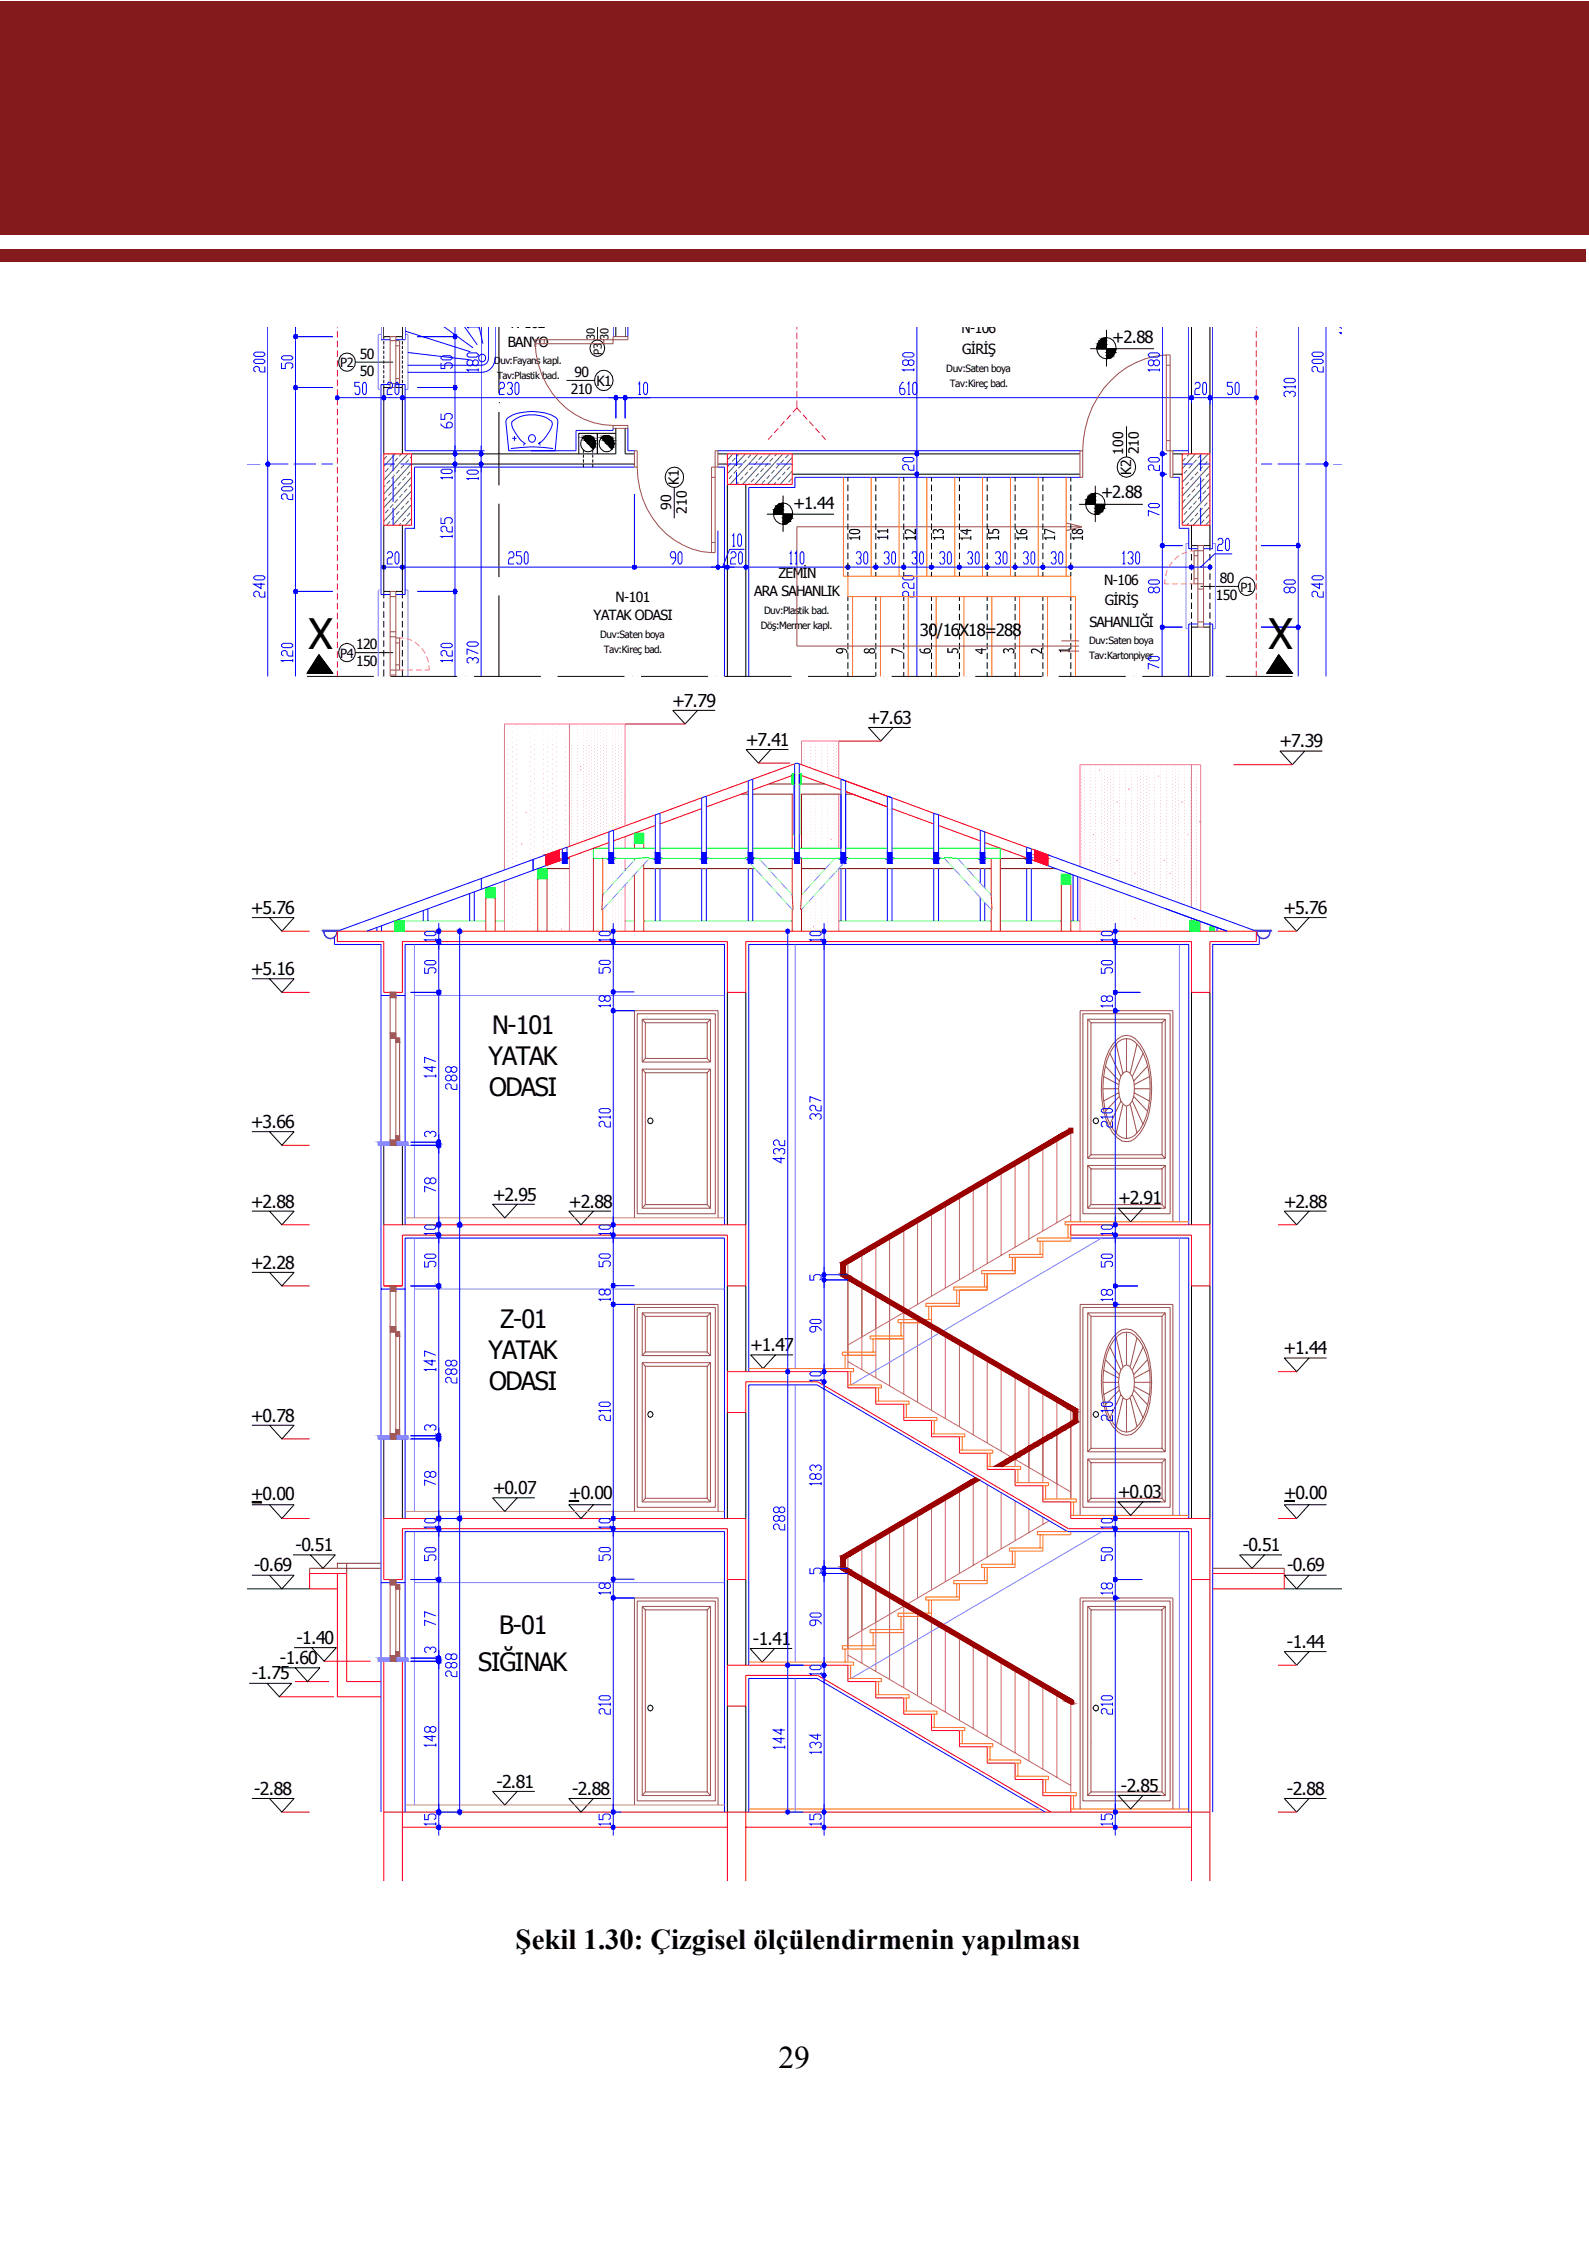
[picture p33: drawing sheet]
<svg xmlns="http://www.w3.org/2000/svg" width="195mm" height="275mm" viewBox="0 0 195 275" stroke-linecap="round" stroke-linejoin="round" font-family="sans-serif">
<defs><g id="words">
<g font-size="5.1">
<text x="37.9" y="79.7">X</text>
<text x="155.7" y="79.7">X</text>
</g>
<text font-size="3.9" x="95.6" y="253.9">29</text>
<text font-size="3.5" x="63.3" y="239.3">Şekil 1.30: Çizgisel ölçülendirmenin yapılması</text>
<g font-size="3.1">
<text x="60" y="130.8">YATAK</text>
<text x="60.4" y="127">N-101</text>
<text x="60.1" y="134.6">ODASI</text>
<text x="60" y="166.8">YATAK</text>
<text x="61.4" y="163.1">Z-01</text>
<text x="60.1" y="170.6">ODASI</text>
<text x="61.3" y="200.6">B-01</text>
<text x="58.7" y="205.2">SIĞINAK</text>
</g>
<g font-size="2.2">
<text x="82.5" y="86.8">+7.79</text>
<text x="106.6" y="88.9">+7.63</text>
<text x="91.6" y="91.6">+7.41</text>
<text x="157.1" y="91.8">+7.39</text>
<text x="30.8" y="112.2">+5.76</text>
<text x="157.6" y="112.2">+5.76</text>
<text x="30.8" y="119.7">+5.16</text>
<text x="30.8" y="138.5">+3.66</text>
<text x="30.8" y="148.3">+2.88</text>
<text x="60.5" y="147.4">+2.95</text>
<text x="69.9" y="148.3">+2.88</text>
<text x="137.3" y="147.9">+2.91</text>
<text x="157.6" y="148.3">+2.88</text>
<text x="30.8" y="155.8">+2.28</text>
<text x="92.1" y="165.9">+1.47</text>
<text x="157.6" y="166.3">+1.44</text>
<text x="30.8" y="174.6">+0.78</text>
<text x="30.8" y="184.1">+0.00</text>
<text x="60.5" y="183.5">+0.07</text>
<text x="69.9" y="184">+0.00</text>
<text x="137.2" y="183.9">+0.03</text>
<text x="157.6" y="184">+0.00</text>
<text x="36.3" y="190.4">-0.51</text>
<text x="152.6" y="190.4">-0.51</text>
<text x="31.2" y="193">-0.69</text>
<text x="158" y="193">-0.69</text>
<text x="36.4" y="201.8">-1.40</text>
<text x="92.4" y="202">-1.41</text>
<text x="158" y="202.3">-1.44</text>
<text x="30.9" y="206.2">-1.75</text>
<text x="34.4" y="204.3">-1.60</text>
<text x="31.2" y="220.4">-2.88</text>
<text x="60.9" y="219.5">-2.81</text>
<text x="70.2" y="220.4">-2.88</text>
<text x="137.6" y="220">-2.85</text>
<text x="158" y="220.4">-2.88</text>
</g>
<g font-size="2.1">
<text x="136.5" y="42.1">+2.88</text>
<text x="97.4" y="62.4">+1.44</text>
<text x="135.2" y="61.2">+2.88</text>
<text x="112.9" y="78.1">30/16X18=288</text>
</g>
<g font-size="1.7">
<text x="62.7" y="40.3">N 102</text>
<text x="118" y="40.9">N-106</text>
<text x="44.2" y="44">50</text>
<text x="44.2" y="46.2">50</text>
<text x="62.3" y="42.6">BANYO</text>
<text x="70.5" y="46.3">90</text>
<text x="73.2" y="47.3">K1</text>
<text x="118.1" y="43.5">GİRİŞ</text>
<text x="70.1" y="48.4">210</text>
<text x="83.4" y="59.6" transform="rotate(-90 83.4 59.6)">K1</text>
<text x="137.9" y="55.8" transform="rotate(-90 137.9 55.8)">100</text>
<text x="138.9" y="58.4" transform="rotate(-90 138.9 58.4)">K2</text>
<text x="139.8" y="55.8" transform="rotate(-90 139.8 55.8)">210</text>
<text x="82.4" y="62.6" transform="rotate(-90 82.4 62.6)">90</text>
<text x="84.3" y="63.1" transform="rotate(-90 84.3 63.1)">210</text>
<text x="95.6" y="71">ZEMİN</text>
<text x="135.6" y="71.8">N-106</text>
<text x="149.8" y="71.6">80</text>
<text x="72.9" y="76.2">YATAK ODASI</text>
<text x="75.6" y="73.9">N-101</text>
<text x="92.6" y="73.2">ARA SAHANLIK</text>
<text x="133.8" y="77">SAHANLIĞI</text>
<text x="135.7" y="74.3">GİRİŞ</text>
<text x="149.3" y="73.7">150</text>
<text x="43.7" y="79.7">120</text>
<text x="43.7" y="81.8">150</text>
</g>
<g font-size="1.5">
<text x="41.8" y="45.1">P2</text>
<text x="152.3" y="72.6">P1</text>
<text x="41.8" y="80.8">P4</text>
</g>
<g font-size="1.4">
<text x="73" y="41.7" transform="rotate(-90 73 41.7)">30</text>
<text x="74.7" y="41.7" transform="rotate(-90 74.7 41.7)">30</text>
<text x="73.9" y="43.5" transform="rotate(-90 73.9 43.5)">P3</text>
</g>
<g font-size="1.2">
<text x="60.7" y="44.7">Duv:Fayans kapl.</text>
<text x="61" y="46.6">Tav:Plastik bad.</text>
<text x="116.2" y="45.7">Duv:Saten boya</text>
<text x="116.6" y="47.5">Tav:Kireç bad.</text>
<text x="93.4" y="77.2">Döş:Mermer kapl.</text>
<text x="93.8" y="75.4">Duv:Plastik bad.</text>
<text x="73.7" y="78.3">Duv:Saten boya</text>
<text x="74.1" y="80.2">Tav:Kireç bad.</text>
<text x="133.7" y="79.1">Duv:Saten boya</text>
<text x="133.7" y="80.9">Tav:Kartonpiyer</text>
</g>
</g></defs>
<g fill="#851a1d">
<path d="M0 .2h195v28.7h-195z"/>
<path d="M0 30.6h194.6v1.5h-194.6z"/>
</g>
<g fill="none" stroke="#f00" stroke-width=".12">
<path d="M41.4 114.3h112.8M41.4 115.6h5.7v6.3h2.3v-6.3h39.9v6.3h2.3v-6.3h54.7v6.3h2.2v-6.3h5.7M47.1 150.4h44.5v7.5h-2.3v-6.2h-39.9v6.2h-2.3zM131.5 150.4h17v7.5h-2.2v-6.2h-14.8M47.1 186.5h44.5v7.4h-2.3v-6.2h-39.9v6.2h-2.3zM146.3 193.9h2.2M47.1 222.5h101.4M47.1 231v-27h2.3v27M49.4 224.4h39.9M89.3 222.5v8.5M91.6 224.4h54.7M91.6 222.5v8.5"/>
<path d="M129 222.5l-28.6-16.8h-8.8v3.8h-2.3v-5h14.8v2h3.4v2h3.5v2h3.4v2h3.4v2h3.4v2h3.4v2h3.4v2h3.5v2M146.3 231v-43.3h-15.1l-30.8-18h-8.8v3.7h-2.3v-5h14.8v2h3.4v2h3.5v2h3.4v2h3.4v2h3.4v2h3.4v2h3.4v2h3.5v2.1h17v44.5"/>
</g>
<g fill="none" stroke="#000" stroke-width=".12">
<path d="M89.3 121.9v28.5M91.6 121.9v28.5M146.3 121.9v28.5M148.5 121.9v28.5M47.1 140.6v9.8M49.4 140.6v9.8M72.9 148.7l-1.6 1.7-1.5-1.7h5.2M89.3 157.9v10.5M91.6 157.9v10.5M146.3 157.9v28.6M148.5 157.9v28.6M47.1 176.7v9.8"/>
<path d="M49.4 176.7v9.8M89.3 173.4v13.1M91.6 173.4v13.1M95.2 166.4l-1.5 1.6-1.5-1.6h5.2M72.9 184.8l-1.6 1.7-1.5-1.7h5.2M89.3 193.9v10.6M91.6 193.9v10.6M89.3 209.5v13M91.6 209.5v13M95.1 202.4l-1.5 1.7-1.5-1.7h5.2M72.9 220.8l-1.6 1.7-1.5-1.7h5.2"/>
</g>
<path d="M131.5 151.7v.7h-3.5v2h-3.4v2h-3.4v2h-3.4v2h-3.4v2M104.1 166.4h3.4M107.5 164.4h3.5M111 162.4h2.1M111 198.5h2.1M131.5 188.1v.3h-3.5v2.1h-3.4v2h-3.4v2h-3.4v2h-3.4v2h-.2M104.1 202.5h3.4M107.5 200.5h3.5" fill="none" stroke="#ff7e00" stroke-width=".12"/>
<g fill="none" stroke="#cc6565" stroke-width=".12">
<path d="M131.2 138.5h.5v.6h-.5zM131.2 138.7l-28 16.3v1.7l28.6 16.7v1l-9.7 5.7M104.1 155.1v1.4M104.1 157.2v10.8M105.8 154.1v3.4M105.8 158.2v10M107.5 153.1v5.4M107.5 159.1v10.1M109.2 152.1v7.4M111 151.1v9.4M112.6 150.1v10.1M114.4 149.1v10"/>
<path d="M116.1 148.1v10.1M117.8 147.1v10.1M119.5 146.1v10M121.2 145.1v10M122.9 144.1v10M124.6 143.1v10M126.3 142.1v10M128 141.1v10M129.8 140.1v10M131.5 150v-10.9l-27.7 16.2v1.1l28.5 16.7v1.6l-9.2 5.4M131.5 149.1l-20 11.7M104.1 165.2l6.9-4v10"/>
<path d="M104.1 167.2l27.4 16M109.2 160.2v10M112.6 162.2v10M114.4 163.2v10M116.1 164.2v10M117.8 165.2v10M119.5 166.2v10M121.2 167.2v10M122.9 168.2v10M124.6 169.2v10.9M126.3 170.2v11.9M128 171.2v10.9"/>
<path d="M129.8 172.2v11.9M131.5 173.2v10.9M104.1 191.2v1.4M104.1 193.2v10.9M105.8 190.2v3.4M105.8 194.2v10M107.5 189.2v5.4M107.5 195.2v10M109.2 188.2v7.4M109.2 196.2v10M111 187.2v9.4M112.6 186.2v10"/>
<path d="M112.6 198.2v10M114.4 185.2v10M114.4 199.2v10M116.1 184.2v10M117.8 183.2v10M119.5 182.2v10M119.7 181.4l-16.5 9.7v1.6l28.3 16.5M120.3 181.7l-16.5 9.7v1l27.9 16.3 .1 .4-.3 .1M121.2 182.3v8.9M122.9 183.3v6.9M124.6 184.3v4.9M126.3 185.3v2.9"/>
<path d="M128 186.3v.9M128.8 186.7l-17.3 10.2M104.1 201.2l6.9-4v10M104.1 203.2l27.4 16M116.1 200.2v10M117.8 201.2v10M119.5 202.2v10M121.2 203.2v10M122.9 204.2v10M124.6 205.2v10M126.3 206.2v10M128 207.2v10"/>
<path d="M129.8 208.2v10M131.5 209.2v10.9"/>
</g>
<path d="M47.9 140.2h-1.5v.4h1.5M48.6 140.2h1.5v.4h-1.5M47.9 176.3h-1.5v.4h1.5M48.6 176.3h1.5v.4h-1.5M47.9 203.6h-1.5v.4h1.5M48.6 203.6h1.5v.4h-1.5" fill="none" stroke="#7e7eff" stroke-width=".12"/>
<g fill="none" stroke="#9a4c4c" stroke-width=".12">
<path d="M47.9 121.9h.7v.6h-.7zM47.9 126.9h.7M47.9 122.5v17.5M48.6 139.5h.5v.5h-.5zM48.6 126.9v.6h-.7M48.6 127.5h.5v.5h-.5zM48.6 122.5v4.4M48.6 128v11.5M49.1 128v11.5M47.9 140h.7v.6h-.7zM47.9 158.5h.7M47.9 162.9v-5h.7v18.8h-.7v-13.2"/>
<path d="M47.9 163.5h1.2v12.6h-1.2M48.6 162.9h-.7v.6M48.6 164h.5M48.6 175.6h.5M48.6 193.9v.7h-.7M48.6 194.6h.5v.5h-.5zM48.6 193.9v8.9M48.6 193.9h-.7v9.4M49.1 194.6v8.2M47.9 203.3h.7v.7h-.7zM48.6 202.8h.5v.5h-.5z"/>
</g>
<g fill="none" stroke="#00f" stroke-width=".12">
<path d="M41.1 116h5.7v24.2M154.6 116h-5.7v106.5M46.8 122.2h1.1M48.6 122.2h1.1M46.8 158.3h1.1M46.8 140.6v35.7M48.6 158.3h1.1M49.7 140.2v-24.2h39.2v34.4M49.7 140.6v9.8M131.5 152h14.4v34.5M145.9 150.4v-34.4h-54v52.4M46.8 176.7v26.9"/>
<path d="M49.7 176.3v-24.3h39.2v34.5M49.7 176.7v9.8M46.8 194.3h1.1M48.6 194.3h1.1M46.8 204v18.5M49.7 203.6v-15.5h39.2v34.4M49.7 204v18.5M91.9 204.5v-34.4h8.4l30.8 18h14.8v34.4M91.9 222.5v-16.4h8.4l28 16.4"/>
</g>
<path d="M46.4 140.2h1.5z" fill="#7e7eff"/>
<path d="M46.4 140.2h1.5z" fill="none" stroke="#7e7eff" stroke-width=".12"/>
<path d="M48.6 140.2h1.5z" fill="#7e7eff"/>
<path d="M48.6 140.2h1.5z" fill="none" stroke="#7e7eff" stroke-width=".12"/>
<path d="M46.4 140.2l1.5 .4h-1.5z" fill="#7e7eff"/>
<path d="M46.4 140.2l1.5 .4h-1.5z" fill="none" stroke="#7e7eff" stroke-width=".12"/>
<path d="M46.4 140.2h1.5v.4z" fill="#7e7eff"/>
<path d="M46.4 140.2h1.5v.4z" fill="none" stroke="#7e7eff" stroke-width=".12"/>
<path d="M48.6 140.2l1.5 .4h-1.5z" fill="#7e7eff"/>
<path d="M48.6 140.2l1.5 .4h-1.5z" fill="none" stroke="#7e7eff" stroke-width=".12"/>
<path d="M48.6 140.2h1.5v.4z" fill="#7e7eff"/>
<path d="M48.6 140.2h1.5v.4z" fill="none" stroke="#7e7eff" stroke-width=".12"/>
<path d="M46.4 140.6h1.5z" fill="#7e7eff"/>
<path d="M46.4 140.6h1.5z" fill="none" stroke="#7e7eff" stroke-width=".12"/>
<path d="M48.6 140.6h1.5z" fill="#7e7eff"/>
<path d="M48.6 140.6h1.5z" fill="none" stroke="#7e7eff" stroke-width=".12"/>
<path d="M46.4 176.3h1.5z" fill="#7e7eff"/>
<path d="M46.4 176.3h1.5z" fill="none" stroke="#7e7eff" stroke-width=".12"/>
<path d="M48.6 176.3h1.5z" fill="#7e7eff"/>
<path d="M48.6 176.3h1.5z" fill="none" stroke="#7e7eff" stroke-width=".12"/>
<path d="M46.4 176.3l1.5 .4h-1.5z" fill="#7e7eff"/>
<path d="M46.4 176.3l1.5 .4h-1.5z" fill="none" stroke="#7e7eff" stroke-width=".12"/>
<path d="M46.4 176.3h1.5v.4z" fill="#7e7eff"/>
<path d="M46.4 176.3h1.5v.4z" fill="none" stroke="#7e7eff" stroke-width=".12"/>
<path d="M48.6 176.3l1.5 .4h-1.5z" fill="#7e7eff"/>
<path d="M48.6 176.3l1.5 .4h-1.5z" fill="none" stroke="#7e7eff" stroke-width=".12"/>
<path d="M48.6 176.3h1.5v.4z" fill="#7e7eff"/>
<path d="M48.6 176.3h1.5v.4z" fill="none" stroke="#7e7eff" stroke-width=".12"/>
<path d="M46.4 176.7h1.5z" fill="#7e7eff"/>
<path d="M46.4 176.7h1.5z" fill="none" stroke="#7e7eff" stroke-width=".12"/>
<path d="M48.6 176.7h1.5z" fill="#7e7eff"/>
<path d="M48.6 176.7h1.5z" fill="none" stroke="#7e7eff" stroke-width=".12"/>
<path d="M46.4 203.6h1.5z" fill="#7e7eff"/>
<path d="M46.4 203.6h1.5z" fill="none" stroke="#7e7eff" stroke-width=".12"/>
<path d="M48.6 203.6h1.5z" fill="#7e7eff"/>
<path d="M48.6 203.6h1.5z" fill="none" stroke="#7e7eff" stroke-width=".12"/>
<path d="M46.4 203.6l1.5 .4h-1.5z" fill="#7e7eff"/>
<path d="M46.4 203.6l1.5 .4h-1.5z" fill="none" stroke="#7e7eff" stroke-width=".12"/>
<path d="M46.4 203.6h1.5v.4z" fill="#7e7eff"/>
<path d="M46.4 203.6h1.5v.4z" fill="none" stroke="#7e7eff" stroke-width=".12"/>
<path d="M48.6 203.6l1.5 .4h-1.5z" fill="#7e7eff"/>
<path d="M48.6 203.6l1.5 .4h-1.5z" fill="none" stroke="#7e7eff" stroke-width=".12"/>
<path d="M48.6 203.6h1.5v.4z" fill="#7e7eff"/>
<path d="M48.6 203.6h1.5v.4z" fill="none" stroke="#7e7eff" stroke-width=".12"/>
<path d="M46.4 204h1.5z" fill="#7e7eff"/>
<path d="M46.4 204h1.5z" fill="none" stroke="#7e7eff" stroke-width=".12"/>
<path d="M48.6 204h1.5z" fill="#7e7eff"/>
<path d="M48.6 204h1.5z" fill="none" stroke="#7e7eff" stroke-width=".12"/>
<path d="M47.9 121.9h.7z" fill="#9a4c4c"/>
<path d="M47.9 121.9h.7z" fill="none" stroke="#9a4c4c" stroke-width=".12"/>
<path d="M47.9 121.9l.7 .6h-.7z" fill="#9a4c4c"/>
<path d="M47.9 121.9l.7 .6h-.7z" fill="none" stroke="#9a4c4c" stroke-width=".12"/>
<path d="M47.9 121.9h.7v.6z" fill="#9a4c4c"/>
<path d="M47.9 121.9h.7v.6z" fill="none" stroke="#9a4c4c" stroke-width=".12"/>
<path d="M47.9 122.5h.7z" fill="#9a4c4c"/>
<path d="M47.9 122.5h.7z" fill="none" stroke="#9a4c4c" stroke-width=".12"/>
<path d="M47.9 126.9h.7z" fill="#9a4c4c"/>
<path d="M47.9 126.9h.7z" fill="none" stroke="#9a4c4c" stroke-width=".12"/>
<path d="M47.9 126.9l.7 .6h-.7z" fill="#9a4c4c"/>
<path d="M47.9 126.9l.7 .6h-.7z" fill="none" stroke="#9a4c4c" stroke-width=".12"/>
<path d="M47.9 126.9h.7v.6z" fill="#9a4c4c"/>
<path d="M47.9 126.9h.7v.6z" fill="none" stroke="#9a4c4c" stroke-width=".12"/>
<path d="M47.9 127.5h.7z" fill="#9a4c4c"/>
<path d="M47.9 127.5h.7z" fill="none" stroke="#9a4c4c" stroke-width=".12"/>
<path d="M48.6 127.5h.5z" fill="#9a4c4c"/>
<path d="M48.6 127.5h.5z" fill="none" stroke="#9a4c4c" stroke-width=".12"/>
<path d="M48.6 127.5l.5 .5h-.5z" fill="#9a4c4c"/>
<path d="M48.6 127.5l.5 .5h-.5z" fill="none" stroke="#9a4c4c" stroke-width=".12"/>
<path d="M48.6 127.5h.5v.5z" fill="#9a4c4c"/>
<path d="M48.6 127.5h.5v.5z" fill="none" stroke="#9a4c4c" stroke-width=".12"/>
<path d="M48.6 128h.5z" fill="#9a4c4c"/>
<path d="M48.6 128h.5z" fill="none" stroke="#9a4c4c" stroke-width=".12"/>
<path d="M48.6 139.5h.5z" fill="#9a4c4c"/>
<path d="M48.6 139.5h.5z" fill="none" stroke="#9a4c4c" stroke-width=".12"/>
<path d="M48.6 139.5l.5 .5h-.5z" fill="#9a4c4c"/>
<path d="M48.6 139.5l.5 .5h-.5z" fill="none" stroke="#9a4c4c" stroke-width=".12"/>
<path d="M48.6 139.5h.5v.5z" fill="#9a4c4c"/>
<path d="M48.6 139.5h.5v.5z" fill="none" stroke="#9a4c4c" stroke-width=".12"/>
<path d="M47.9 140h.7z" fill="#9a4c4c"/>
<path d="M47.9 140h.7z" fill="none" stroke="#9a4c4c" stroke-width=".12"/>
<path d="M48.6 140h.5z" fill="#9a4c4c"/>
<path d="M48.6 140h.5z" fill="none" stroke="#9a4c4c" stroke-width=".12"/>
<path d="M47.9 140l.7 .6h-.7z" fill="#9a4c4c"/>
<path d="M47.9 140l.7 .6h-.7z" fill="none" stroke="#9a4c4c" stroke-width=".12"/>
<path d="M47.9 140h.7v.6z" fill="#9a4c4c"/>
<path d="M47.9 140h.7v.6z" fill="none" stroke="#9a4c4c" stroke-width=".12"/>
<path d="M47.9 140.6h.7z" fill="#9a4c4c"/>
<path d="M47.9 140.6h.7z" fill="none" stroke="#9a4c4c" stroke-width=".12"/>
<path d="M47.9 157.9h.7z" fill="#9a4c4c"/>
<path d="M47.9 157.9h.7z" fill="none" stroke="#9a4c4c" stroke-width=".12"/>
<path d="M47.9 157.9l.7 .6h-.7z" fill="#9a4c4c"/>
<path d="M47.9 157.9l.7 .6h-.7z" fill="none" stroke="#9a4c4c" stroke-width=".12"/>
<path d="M47.9 157.9h.7v.6z" fill="#9a4c4c"/>
<path d="M47.9 157.9h.7v.6z" fill="none" stroke="#9a4c4c" stroke-width=".12"/>
<path d="M47.9 158.5h.7z" fill="#9a4c4c"/>
<path d="M47.9 158.5h.7z" fill="none" stroke="#9a4c4c" stroke-width=".12"/>
<path d="M47.9 162.9h.7z" fill="#9a4c4c"/>
<path d="M47.9 162.9h.7z" fill="none" stroke="#9a4c4c" stroke-width=".12"/>
<path d="M47.9 162.9l.7 .6h-.7z" fill="#9a4c4c"/>
<path d="M47.9 162.9l.7 .6h-.7z" fill="none" stroke="#9a4c4c" stroke-width=".12"/>
<path d="M47.9 162.9h.7v.6z" fill="#9a4c4c"/>
<path d="M47.9 162.9h.7v.6z" fill="none" stroke="#9a4c4c" stroke-width=".12"/>
<path d="M47.9 163.5h.7z" fill="#9a4c4c"/>
<path d="M47.9 163.5h.7z" fill="none" stroke="#9a4c4c" stroke-width=".12"/>
<path d="M48.6 163.5h.5z" fill="#9a4c4c"/>
<path d="M48.6 163.5h.5z" fill="none" stroke="#9a4c4c" stroke-width=".12"/>
<path d="M48.6 163.5l.5 .5h-.5z" fill="#9a4c4c"/>
<path d="M48.6 163.5l.5 .5h-.5z" fill="none" stroke="#9a4c4c" stroke-width=".12"/>
<path d="M48.6 163.5h.5v.5z" fill="#9a4c4c"/>
<path d="M48.6 163.5h.5v.5z" fill="none" stroke="#9a4c4c" stroke-width=".12"/>
<path d="M48.6 164h.5z" fill="#9a4c4c"/>
<path d="M48.6 164h.5z" fill="none" stroke="#9a4c4c" stroke-width=".12"/>
<path d="M48.6 175.6h.5z" fill="#9a4c4c"/>
<path d="M48.6 175.6h.5z" fill="none" stroke="#9a4c4c" stroke-width=".12"/>
<path d="M48.6 175.6l.5 .5h-.5z" fill="#9a4c4c"/>
<path d="M48.6 175.6l.5 .5h-.5z" fill="none" stroke="#9a4c4c" stroke-width=".12"/>
<path d="M48.6 175.6h.5v.5z" fill="#9a4c4c"/>
<path d="M48.6 175.6h.5v.5z" fill="none" stroke="#9a4c4c" stroke-width=".12"/>
<path d="M47.9 176.1h.7z" fill="#9a4c4c"/>
<path d="M47.9 176.1h.7z" fill="none" stroke="#9a4c4c" stroke-width=".12"/>
<path d="M48.6 176.1h.5z" fill="#9a4c4c"/>
<path d="M48.6 176.1h.5z" fill="none" stroke="#9a4c4c" stroke-width=".12"/>
<path d="M47.9 176.1l.7 .6h-.7z" fill="#9a4c4c"/>
<path d="M47.9 176.1l.7 .6h-.7z" fill="none" stroke="#9a4c4c" stroke-width=".12"/>
<path d="M47.9 176.1h.7v.6z" fill="#9a4c4c"/>
<path d="M47.9 176.1h.7v.6z" fill="none" stroke="#9a4c4c" stroke-width=".12"/>
<path d="M47.9 176.7h.7z" fill="#9a4c4c"/>
<path d="M47.9 176.7h.7z" fill="none" stroke="#9a4c4c" stroke-width=".12"/>
<path d="M47.9 194h.7z" fill="#9a4c4c"/>
<path d="M47.9 194h.7z" fill="none" stroke="#9a4c4c" stroke-width=".12"/>
<path d="M47.9 194l.7 .6h-.7z" fill="#9a4c4c"/>
<path d="M47.9 194l.7 .6h-.7z" fill="none" stroke="#9a4c4c" stroke-width=".12"/>
<path d="M47.9 194h.7v.6z" fill="#9a4c4c"/>
<path d="M47.9 194h.7v.6z" fill="none" stroke="#9a4c4c" stroke-width=".12"/>
<path d="M47.9 194.6h.7z" fill="#9a4c4c"/>
<path d="M47.9 194.6h.7z" fill="none" stroke="#9a4c4c" stroke-width=".12"/>
<path d="M48.6 194.6h.5z" fill="#9a4c4c"/>
<path d="M48.6 194.6h.5z" fill="none" stroke="#9a4c4c" stroke-width=".12"/>
<path d="M48.6 194.6l.5 .5h-.5z" fill="#9a4c4c"/>
<path d="M48.6 194.6l.5 .5h-.5z" fill="none" stroke="#9a4c4c" stroke-width=".12"/>
<path d="M48.6 194.6h.5v.5z" fill="#9a4c4c"/>
<path d="M48.6 194.6h.5v.5z" fill="none" stroke="#9a4c4c" stroke-width=".12"/>
<path d="M48.6 195.1h.5z" fill="#9a4c4c"/>
<path d="M48.6 195.1h.5z" fill="none" stroke="#9a4c4c" stroke-width=".12"/>
<path d="M48.6 202.8h.5z" fill="#9a4c4c"/>
<path d="M48.6 202.8h.5z" fill="none" stroke="#9a4c4c" stroke-width=".12"/>
<path d="M48.6 202.8l.5 .5h-.5z" fill="#9a4c4c"/>
<path d="M48.6 202.8l.5 .5h-.5z" fill="none" stroke="#9a4c4c" stroke-width=".12"/>
<path d="M48.6 202.8h.5v.5z" fill="#9a4c4c"/>
<path d="M48.6 202.8h.5v.5z" fill="none" stroke="#9a4c4c" stroke-width=".12"/>
<path d="M47.9 203.3h.7z" fill="#9a4c4c"/>
<path d="M47.9 203.3h.7z" fill="none" stroke="#9a4c4c" stroke-width=".12"/>
<path d="M48.6 203.3h.5z" fill="#9a4c4c"/>
<path d="M48.6 203.3h.5z" fill="none" stroke="#9a4c4c" stroke-width=".12"/>
<path d="M47.9 203.3l.7 .7h-.7z" fill="#9a4c4c"/>
<path d="M47.9 203.3l.7 .7h-.7z" fill="none" stroke="#9a4c4c" stroke-width=".12"/>
<path d="M47.9 203.3h.7v.7z" fill="#9a4c4c"/>
<path d="M47.9 203.3h.7v.7z" fill="none" stroke="#9a4c4c" stroke-width=".12"/>
<path d="M47.9 204h.7z" fill="#9a4c4c"/>
<path d="M47.9 204h.7z" fill="none" stroke="#9a4c4c" stroke-width=".12"/>
<path d="M135.3 152l-19.5 11.4M115.3 163.7l-10.9 6.4M115.3 199.8l-10.9 6.3M131.5 186.1h14.4M135.3 188.1l-19.5 11.4" fill="none" stroke="#7e7eff" stroke-width=".12"/>
<g fill="none" stroke="#ff7e00" stroke-width=".12">
<path d="M117.5 158.4v1.6M117.8 158.4v2h-4.1v-.4h4.1M120.9 156.4v1.6M121.2 156.4v2h-4.1v-.4h4.1M124.3 154.4v1.6M124.6 154.4v2h-4.1v-.4h4.1M127.7 152.4v1.6M128 154h-4.1v.4h4.1M131.1 150.4v1.6M131.5 152h-4.1v.4h.6M145.9 150h-15.1v.4h.7M91.9 168h12.9v.4h-.7"/>
<path d="M103.8 166.4v1.6M104.1 170.1h4.1v.3h-.7M104.4 168.4v1.7M107.2 164.4v1.6M107.5 166h-4.1v.4h4.1M107.5 172h4.1v.4h-.6M107.9 170.4v1.6M110.6 162.4v1.6M111 164h-4.2v.4h4.2M111 174.1h4v.3h-.6M111.3 172.4v1.7M112.4 162h-2.1v.4h2.8"/>
<path d="M113.5 162h.9M114 160.4v1.6M114.4 160.4v2h-.2M114.4 176.1h4v.3h-.6M114.7 174.4v1.7M117.8 178.1h4.1v.3h-.7M118.1 176.4v1.7M121.5 178.4v1.7M110.6 198.5v1.6M112.4 198.1h-2.1v.4h.7M113.5 198.1h.9M114 196.5v1.6"/>
<path d="M117.5 194.5v1.6M117.8 196.1h-4.1v.4h.7M120.9 192.5v1.6M121.2 194.1h-4.1v.4h.7M121.2 180.1h4.1v.3h-.7M124.3 190.5v1.6M124.6 192.1h-4.1v.4h.7M124.6 182.1h4.1v.3h-.7M125 180.4v1.7M127.7 188.4v1.7M128 190.1h-4.1v.4h.7M128 184.1h4.1v.3h-.6"/>
<path d="M128.4 182.4v1.7M131.1 188.1h-3.7v.3h.6M131.5 186.1h14.4M131.8 184.4v1.7M91.9 204.1h12.9v.4h-.7M103.8 202.5v1.6M104.1 206.1h4.1v.4h-.7M104.4 204.5v1.6M107.2 200.5v1.6M107.5 202.1h-4.1v.4h.7M107.5 208.1h4.1v.4h-.6M107.9 206.5v1.6"/>
<path d="M111 200.1h-4.2v.4h.7M111 210.1h4v.4h-.6M111.3 208.5v1.6M114.4 212.1h4v.4h-.6M114.7 210.5v1.6M117.8 214.1h4.1v.4h-.7M118.1 212.5v1.6M121.2 216.1h4.1v.4h-.7M121.5 214.5v1.6M124.6 218.1h4.1v.4h-.7M125 216.5v1.6M128.4 218.5v1.6"/>
<path d="M128 220.1h4.1v.4h-.6M131.5 222.1h14.4M131.8 220.5v1.6"/>
</g>
<path d="M131.5 150.4v1.3" fill="none" stroke="#f00" stroke-width=".12"/>
<path d="M130.4 175.2l1.1-.6v.6z" fill="#9a0000"/>
<path d="M130.4 175.2l1.1-.6v.6z" fill="none" stroke="#9a0000" stroke-width=".12"/>
<path d="M129.8 175.6l.6-.4 .4 .4z" fill="#9a0000"/>
<path d="M129.8 175.6l.6-.4 .4 .4z" fill="none" stroke="#9a0000" stroke-width=".12"/>
<path d="M130.4 175.2h1.1l-.7 .4z" fill="#9a0000"/>
<path d="M130.4 175.2h1.1l-.7 .4z" fill="none" stroke="#9a0000" stroke-width=".12"/>
<path d="M128.7 176.2l1.1-.6v.6z" fill="#9a0000"/>
<path d="M128.7 176.2l1.1-.6v.6z" fill="none" stroke="#9a0000" stroke-width=".12"/>
<path d="M129.8 175.6h1l-1 .6z" fill="#9a0000"/>
<path d="M129.8 175.6h1l-1 .6z" fill="none" stroke="#9a0000" stroke-width=".12"/>
<path d="M128 176.5l.7-.3 .4 .3z" fill="#9a0000"/>
<path d="M128 176.5l.7-.3 .4 .3z" fill="none" stroke="#9a0000" stroke-width=".12"/>
<path d="M128.7 176.2h1.1l-.7 .3z" fill="#9a0000"/>
<path d="M128.7 176.2h1.1l-.7 .3z" fill="none" stroke="#9a0000" stroke-width=".12"/>
<path d="M127 177.2l1-.7v.7z" fill="#9a0000"/>
<path d="M127 177.2l1-.7v.7z" fill="none" stroke="#9a0000" stroke-width=".12"/>
<path d="M128 176.5h1.1l-1.1 .7z" fill="#9a0000"/>
<path d="M128 176.5h1.1l-1.1 .7z" fill="none" stroke="#9a0000" stroke-width=".12"/>
<path d="M126.3 177.5l.7-.3 .4 .3z" fill="#9a0000"/>
<path d="M126.3 177.5l.7-.3 .4 .3z" fill="none" stroke="#9a0000" stroke-width=".12"/>
<path d="M127 177.2h1l-.6 .3z" fill="#9a0000"/>
<path d="M127 177.2h1l-.6 .3z" fill="none" stroke="#9a0000" stroke-width=".12"/>
<path d="M125.3 178.2l1-.7v.7z" fill="#9a0000"/>
<path d="M125.3 178.2l1-.7v.7z" fill="none" stroke="#9a0000" stroke-width=".12"/>
<path d="M126.3 177.5h1.1l-1.1 .7z" fill="#9a0000"/>
<path d="M126.3 177.5h1.1l-1.1 .7z" fill="none" stroke="#9a0000" stroke-width=".12"/>
<path d="M124.6 178.6l.7-.4 .4 .4z" fill="#9a0000"/>
<path d="M124.6 178.6l.7-.4 .4 .4z" fill="none" stroke="#9a0000" stroke-width=".12"/>
<path d="M125.3 178.2h1l-.6 .4z" fill="#9a0000"/>
<path d="M125.3 178.2h1l-.6 .4z" fill="none" stroke="#9a0000" stroke-width=".12"/>
<path d="M124.1 178.9l.5-.3v.3z" fill="#9a0000"/>
<path d="M124.1 178.9l.5-.3v.3z" fill="none" stroke="#9a0000" stroke-width=".12"/>
<path d="M124.6 178.6l.6 .3h-.6z" fill="#9a0000"/>
<path d="M124.6 178.6l.6 .3h-.6z" fill="none" stroke="#9a0000" stroke-width=".12"/>
<path d="M124.6 178.6h1.1l-.5 .3z" fill="#9a0000"/>
<path d="M124.6 178.6h1.1l-.5 .3z" fill="none" stroke="#9a0000" stroke-width=".12"/>
<path d="M123.5 179.2l.6-.3 .5 .3z" fill="#9a0000"/>
<path d="M123.5 179.2l.6-.3 .5 .3z" fill="none" stroke="#9a0000" stroke-width=".12"/>
<path d="M124.1 178.9h.5v.3z" fill="#9a0000"/>
<path d="M124.1 178.9h.5v.3z" fill="none" stroke="#9a0000" stroke-width=".12"/>
<path d="M124.6 178.9h.6l-.6 .3z" fill="#9a0000"/>
<path d="M124.6 178.9h.6l-.6 .3z" fill="none" stroke="#9a0000" stroke-width=".12"/>
<path d="M122.1 180.1l1.4-.9-.4 .9z" fill="#9a0000"/>
<path d="M122.1 180.1l1.4-.9-.4 .9z" fill="none" stroke="#9a0000" stroke-width=".12"/>
<path d="M123.5 179.2h1.1l-1.5 .9z" fill="#9a0000"/>
<path d="M123.5 179.2h1.1l-1.5 .9z" fill="none" stroke="#9a0000" stroke-width=".12"/>
<path d="M122.1 180.1h1z" fill="#9a0000"/>
<path d="M122.1 180.1h1z" fill="none" stroke="#9a0000" stroke-width=".12"/>
<path d="M119.2 181.7l.5-.3 .6 .3z" fill="#9a0000"/>
<path d="M119.2 181.7l.5-.3 .6 .3z" fill="none" stroke="#9a0000" stroke-width=".12"/>
<path d="M103.2 191.1l16-9.4-14.9 9.4z" fill="#9a0000"/>
<path d="M103.2 191.1l16-9.4-14.9 9.4z" fill="none" stroke="#9a0000" stroke-width=".12"/>
<path d="M104.3 191.1l14.9-9.4h1.1z" fill="#9a0000"/>
<path d="M104.3 191.1l14.9-9.4h1.1z" fill="none" stroke="#9a0000" stroke-width=".12"/>
<path d="M103.2 191.1l.6 .3h-.6z" fill="#9a0000"/>
<path d="M103.2 191.1l.6 .3h-.6z" fill="none" stroke="#9a0000" stroke-width=".12"/>
<path d="M103.2 191.1h1.1l-.5 .3z" fill="#9a0000"/>
<path d="M103.2 191.1h1.1l-.5 .3z" fill="none" stroke="#9a0000" stroke-width=".12"/>
<path d="M103.2 191.4l.6 1h-.6z" fill="#9a0000"/>
<path d="M103.2 191.4l.6 1h-.6z" fill="none" stroke="#9a0000" stroke-width=".12"/>
<path d="M103.2 191.4h.6v1z" fill="#9a0000"/>
<path d="M103.2 191.4h.6v1z" fill="none" stroke="#9a0000" stroke-width=".12"/>
<path d="M103.2 192.4l1.1 .3h-1.1z" fill="#9a0000"/>
<path d="M103.2 192.4l1.1 .3h-1.1z" fill="none" stroke="#9a0000" stroke-width=".12"/>
<path d="M103.2 192.4h.6l.5 .3z" fill="#9a0000"/>
<path d="M103.2 192.4h.6l.5 .3z" fill="none" stroke="#9a0000" stroke-width=".12"/>
<path d="M103.2 192.7l28.5 16h-1.1z" fill="#9a0000"/>
<path d="M103.2 192.7l28.5 16h-1.1z" fill="none" stroke="#9a0000" stroke-width=".12"/>
<path d="M103.2 192.7h1.1l27.4 16z" fill="#9a0000"/>
<path d="M103.2 192.7h1.1l27.4 16z" fill="none" stroke="#9a0000" stroke-width=".12"/>
<path d="M130.6 208.7l1.2 .2h-.9z" fill="#9a0000"/>
<path d="M130.6 208.7l1.2 .2h-.9z" fill="none" stroke="#9a0000" stroke-width=".12"/>
<path d="M130.6 208.7h1.1l.1 .2z" fill="#9a0000"/>
<path d="M130.6 208.7h1.1l.1 .2z" fill="none" stroke="#9a0000" stroke-width=".12"/>
<path d="M130.9 208.9l.9 .2h-.5z" fill="#9a0000"/>
<path d="M130.9 208.9l.9 .2h-.5z" fill="none" stroke="#9a0000" stroke-width=".12"/>
<path d="M130.9 208.9h.9v.2z" fill="#9a0000"/>
<path d="M130.9 208.9h.9v.2z" fill="none" stroke="#9a0000" stroke-width=".12"/>
<path d="M131.3 209.1l.4 .1z" fill="#9a0000"/>
<path d="M131.3 209.1l.4 .1z" fill="none" stroke="#9a0000" stroke-width=".12"/>
<path d="M131.3 209.1h.5l-.1 .1z" fill="#9a0000"/>
<path d="M131.3 209.1h.5l-.1 .1z" fill="none" stroke="#9a0000" stroke-width=".12"/>
<path d="M131.5 209.2h.2z" fill="#9a0000"/>
<path d="M131.5 209.2h.2z" fill="none" stroke="#9a0000" stroke-width=".12"/>
<path d="M130.4 139.1l.8-.4v.4z" fill="#9a0000"/>
<path d="M130.4 139.1l.8-.4v.4z" fill="none" stroke="#9a0000" stroke-width=".12"/>
<path d="M131.2 139.1h.3z" fill="#9a0000"/>
<path d="M131.2 139.1h.3z" fill="none" stroke="#9a0000" stroke-width=".12"/>
<path d="M103.2 155l27.2-15.9-26.1 15.9z" fill="#9a0000"/>
<path d="M103.2 155l27.2-15.9-26.1 15.9z" fill="none" stroke="#9a0000" stroke-width=".12"/>
<path d="M104.3 155l26.1-15.9h1.1z" fill="#9a0000"/>
<path d="M104.3 155l26.1-15.9h1.1z" fill="none" stroke="#9a0000" stroke-width=".12"/>
<path d="M103.2 155l.6 .3h-.6z" fill="#9a0000"/>
<path d="M103.2 155l.6 .3h-.6z" fill="none" stroke="#9a0000" stroke-width=".12"/>
<path d="M103.2 155h1.1l-.5 .3z" fill="#9a0000"/>
<path d="M103.2 155h1.1l-.5 .3z" fill="none" stroke="#9a0000" stroke-width=".12"/>
<path d="M103.2 155.3l.6 1.1h-.6z" fill="#9a0000"/>
<path d="M103.2 155.3l.6 1.1h-.6z" fill="none" stroke="#9a0000" stroke-width=".12"/>
<path d="M103.2 155.3h.6v1.1z" fill="#9a0000"/>
<path d="M103.2 155.3h.6v1.1z" fill="none" stroke="#9a0000" stroke-width=".12"/>
<path d="M103.2 156.4l1.1 .3h-1.1z" fill="#9a0000"/>
<path d="M103.2 156.4l1.1 .3h-1.1z" fill="none" stroke="#9a0000" stroke-width=".12"/>
<path d="M103.2 156.4h.6l.5 .3z" fill="#9a0000"/>
<path d="M103.2 156.4h.6l.5 .3z" fill="none" stroke="#9a0000" stroke-width=".12"/>
<path d="M103.2 156.7l29.1 16.4h-1z" fill="#9a0000"/>
<path d="M103.2 156.7l29.1 16.4h-1z" fill="none" stroke="#9a0000" stroke-width=".12"/>
<path d="M103.2 156.7h1.1l28 16.4z" fill="#9a0000"/>
<path d="M103.2 156.7h1.1l28 16.4z" fill="none" stroke="#9a0000" stroke-width=".12"/>
<path d="M131.3 173.1l1 .3h-.5z" fill="#9a0000"/>
<path d="M131.3 173.1l1 .3h-.5z" fill="none" stroke="#9a0000" stroke-width=".12"/>
<path d="M131.3 173.1h1v.3z" fill="#9a0000"/>
<path d="M131.3 173.1h1v.3z" fill="none" stroke="#9a0000" stroke-width=".12"/>
<path d="M131.8 173.4l.5 1h-.5z" fill="#9a0000"/>
<path d="M131.8 173.4l.5 1h-.5z" fill="none" stroke="#9a0000" stroke-width=".12"/>
<path d="M131.8 173.4h.5v1z" fill="#9a0000"/>
<path d="M131.8 173.4h.5v1z" fill="none" stroke="#9a0000" stroke-width=".12"/>
<path d="M131.5 174.6l.3-.2 .5 .2z" fill="#9a0000"/>
<path d="M131.5 174.6l.3-.2 .5 .2z" fill="none" stroke="#9a0000" stroke-width=".12"/>
<path d="M131.8 174.4h.5v.2z" fill="#9a0000"/>
<path d="M131.8 174.4h.5v.2z" fill="none" stroke="#9a0000" stroke-width=".12"/>
<path d="M131.5 174.6l.8 .1h-.8z" fill="#9a0000"/>
<path d="M131.5 174.6l.8 .1h-.8z" fill="none" stroke="#9a0000" stroke-width=".12"/>
<path d="M131.5 174.6h.8v.1z" fill="#9a0000"/>
<path d="M131.5 174.6h.8v.1z" fill="none" stroke="#9a0000" stroke-width=".12"/>
<path d="M131.5 174.7h.8l-.8 .5z" fill="#9a0000"/>
<path d="M131.3 138.5l-.1 .1M131.4 138.5l-.2 .3M131.5 138.5l-.3 .4M131.7 138.5l-.5 .5M131.7 138.5l-.5 .6M131.7 138.8l-.3 .3M131.7 139.1h.1M131.7 138.7l-.3 .4M131.7 139l-.1 .1M131.5 174.7h.8l-.8 .5z" fill="none" stroke="#9a0000" stroke-width=".12"/>
<path d="M49.7 149.5h39.2M49.7 185.6h39.2M49.7 221.6h39.2" fill="none" stroke="#cc9a65" stroke-width=".12"/>
<path d="M91.9 222.1h35.8" fill="none" stroke="#ff7e00" stroke-width=".12"/>
<g fill="none" stroke="#0f0" stroke-width=".12">
<path d="M97.3 95h.1M97.4 95l-.1 .1M97.5 95l-.2 .3M97.6 95.1l-.3 .3M97.6 95.4l-.3 .3M97.6 95.7l-.3 .3M97.6 95.9l-.3 .3M97.6 96.2l-.1 .1M97.6 95.3l-.3 .3M97.6 95.6l-.3 .3M97.6 95.8l-.3 .4M97.6 96.1l-.2 .2"/>
<path d="M98.1 95h.1M98.3 95l-.2 .2M98.4 95l-.3 .3M98.4 95.3l-.3 .3M98.4 95.6l-.3 .3M98.4 95.8l-.3 .4M98.4 96.1l-.1 .2M98.4 95.2l-.3 .3M98.4 95.5l-.3 .3M98.4 95.8l-.3 .3M98.4 96l-.2 .3M59.7 109l-.1 .1"/>
<path d="M59.8 109l-.2 .2M60 109l-.4 .4M60.1 109l-.5 .5M60.3 109l-.7 .6M60.3 109l-.7 .7M60.5 109l-.9 .9M60.6 109l-1 1M60.8 109l-1.2 1.2M60.8 109l-1.1 1.2M60.8 109.3l-.8 .9M60.8 109.6l-.6 .6M60.8 109.9l-.3 .3"/>
<path d="M60.8 110.2h-.1M60.8 109.2l-.9 1M60.8 109.5l-.7 .7M60.8 109.8l-.4 .4M60.8 110.1l-.2 .1M66 106.7h.1M66.2 106.7l-.2 .2M66.3 106.7l-.3 .3M66.5 106.7l-.5 .5M66.7 106.7l-.7 .7M66.8 106.7l-.8 .8M67 106.7l-1 1"/>
<path d="M67.1 106.7l-1.1 1.1M67.2 106.8l-1 1.1M67.2 107.1l-.8 .8M67.2 107.4l-.5 .5M67.2 107.7l-.2 .2M67.2 106.7l-1.1 1.2M67.2 107l-.9 .9M67.2 107.3l-.6 .6M67.2 107.6l-.3 .3M67.2 107.9h-.1M77.9 102.3v.1M78.1 102.3l-.2 .2"/>
<path d="M78.2 102.3l-.3 .3M78.3 102.3l-.4 .5M78.4 102.3l-.5 .6M78.6 102.3l-.7 .8M78.7 102.3l-.8 .9M78.9 102.3l-1 1.1M79 102.3l-1.1 1.2M79 102.5l-.9 1.1M79 102.8l-.7 .8M79 103.1l-.4 .5M79 103.4l-.2 .2M79 102.4l-1 1.2"/>
<path d="M79 102.7l-.8 .9M79 103l-.5 .6M79 103.2l-.3 .4M79 103.5v.1M130.3 107.3h.1M130.4 107.3l-.1 .1M130.6 107.3l-.3 .3M130.7 107.3l-.4 .4M130.9 107.3l-.6 .6M130.9 107.3l-.6 .7M131.1 107.3l-.8 .9M131.2 107.3l-.9 1"/>
<path d="M131.4 107.3l-1.1 1.2M131.5 107.3l-1.2 1.3M131.5 107.6l-.9 1M131.5 107.9l-.7 .7M131.5 108.2l-.4 .4M131.5 108.4l-.2 .2M131.5 107.5l-1 1.1M131.5 107.8l-.8 .8M131.5 108.1l-.5 .5M131.5 108.3l-.2 .3M148.6 113.8h-.1M148.8 113.8l-.3 .2"/>
<path d="M148.8 113.8l-.3 .3M149 113.8l-.5 .5M149.1 113.8l-.5 .5M149.1 114.1l-.3 .2M149.1 114.3h.1M149.1 114l-.3 .3M149.1 114.2l-.1 .1"/>
</g>
<path d="M48.5 113.1h1.1z" fill="#0f0"/>
<path d="M48.5 113.1h1.1z" fill="none" stroke="#0f0" stroke-width=".12"/>
<path d="M146.1 113.1h1.1z" fill="#0f0"/>
<path d="M146.1 113.1h1.1z" fill="none" stroke="#0f0" stroke-width=".12"/>
<path d="M48.5 113.1l1.1 1.2h-1.1z" fill="#0f0"/>
<path d="M48.5 113.1l1.1 1.2h-1.1z" fill="none" stroke="#0f0" stroke-width=".12"/>
<path d="M48.5 113.1h1.1v1.2z" fill="#0f0"/>
<path d="M48.5 113.1h1.1v1.2z" fill="none" stroke="#0f0" stroke-width=".12"/>
<path d="M146.1 113.1l1.1 1.2h-1.1z" fill="#0f0"/>
<path d="M146.1 113.1l1.1 1.2h-1.1z" fill="none" stroke="#0f0" stroke-width=".12"/>
<path d="M146.1 113.1h1.1v1.2z" fill="#0f0"/>
<path d="M146.1 113.1h1.1v1.2z" fill="none" stroke="#0f0" stroke-width=".12"/>
<path d="M48.5 114.3h1.1z" fill="#0f0"/>
<path d="M48.5 114.3h1.1z" fill="none" stroke="#0f0" stroke-width=".12"/>
<path d="M146.1 114.3h1.1z" fill="#0f0"/>
<g fill="none" stroke="#0f0" stroke-width=".12">
<path d="M97.6 95h-.3v1.3h.3M98.1 95h.3v1.3h-.3M48.5 114.3v-1.2h1.1v1.2M59.6 109h1.2v1.2h-1.2zM66 106.7h1.2v1.2h-1.2zM77.9 102.3h1.1v1.3h-1.1zM78.1 105.4l1.6-.1v.1h.8M91.9 105.3h-.3v.1M92.4 105.4h.8M103.3 105.4h-.8M103.8 105.3h.3v.1M115.2 105.4h.8v-.1l1.6 .1"/>
<path d="M121.7 104.2h1.1v1.2h-1.1M122.8 113.1h7.5M130.3 107.3h1.2v1.3h-1.2zM131.5 113.1h1.1M146.1 114.3h1.1zM148.5 114.3v-.5h.6v.5"/>
</g>
<path d="M77.9 105.4v.2M130.3 108.6v5.7M131.5 108.6v5.7" fill="none" stroke="#c30" stroke-width=".12"/>
<path d="M91.6 105.4l.3 .3M104.1 105.4l-.3 .3" fill="none" stroke="#0ff" stroke-width=".12"/>
<path d="M79 106.7h13.7M103 106.7h14.1M118.7 106.7h3" fill="none" stroke="#7e3f00" stroke-width=".12"/>
<g fill="none" stroke="#f0f" stroke-width=".12">
<path d="M62.4 89h.1M62.4 89.6h.1M62.4 90.3h.1M62.4 90.8h.1M62.4 91.4h.1M62.4 92h.1M62.4 92.6h.1M62.4 93.2h.1M62.4 93.8h.1M62.4 94.4h.1M62.4 95h.1M62.4 95.6h.1"/>
<path d="M62.4 96.2h.1M62.4 96.8h.1M62.4 97.4h.1M62.4 98h.1M62.4 98.6h.1M62.4 99.2h.1M62.4 99.8h.1M62.9 94.7h.1M62.9 95.9h.1M62.9 97.1h.1M62.9 98.3h.1M62.9 99.5h.1"/>
<path d="M62.9 94.1h.1M62.9 95.3h.1M62.9 96.5h.1M62.9 97.7h.1M62.9 98.9h.1M62.9 91.1h.1M62.9 92.3h.1M62.9 93.5h.1M62.9 91.7h.1M62.9 92.9h.1M62.9 89.3h.1M62.9 89.9h.1"/>
<path d="M62.9 90.5h.1M63.4 89h.1M63.4 89.6h.1M63.4 90.3h.1M63.4 90.8h.1M63.4 91.4h.1M63.4 92h.1M63.4 92.6h.1M63.4 93.2h.1M63.4 93.8h.1M63.4 94.4h.1M63.4 95h.1"/>
<path d="M63.4 95.6h.1M63.4 96.2h.1M63.4 96.8h.1M63.4 97.4h.1M63.4 98h.1M63.4 98.6h.1M63.4 99.2h.1M63.4 99.8h.1M64.5 99.8h.1M65.1 94.7h.1M65.1 95.9h.1M65.1 97.1h.1"/>
<path d="M65.1 98.3h.1M65.1 99.5h.1M65.1 94.1h.1M65.1 95.3h.1M65.1 96.5h.1M65.1 97.7h.1M65.1 98.9h.1M65.1 91.1h.1M65.1 92.3h.1M65.1 93.5h.1M65.1 91.7h.1M65.1 92.9h.1"/>
<path d="M65.1 89.3h.1M65.1 89.9h.1M65.1 90.5h.1M65.6 89h.1M65.6 89.6h.1M65.6 90.3h.1M65.6 90.8h.1M65.6 91.4h.1M65.6 92h.1M65.6 92.6h.1M65.6 93.2h.1M65.6 93.8h.1"/>
<path d="M65.6 94.4h.1M65.6 95h.1M65.6 95.6h.1M65.6 96.2h.1M65.6 96.8h.1M65.6 97.4h.1M65.6 98h.1M65.6 98.6h.1M65.6 99.2h.1M65.6 99.8h.1M66.7 89h.1M66.7 89.6h.1"/>
<path d="M66.7 90.3h.1M66.7 90.8h.1M66.7 91.4h.1M66.7 92h.1M66.7 92.6h.1M66.7 93.2h.1M66.7 93.8h.1M66.7 94.4h.1M66.7 95h.1M66.7 95.6h.1M66.7 96.2h.1M66.7 96.8h.1"/>
<path d="M66.7 97.4h.1M66.7 98h.1M66.7 98.6h.1M66.7 99.2h.1M66.7 99.8h.1M67.2 94.7h.1M67.2 95.9h.1M67.2 97.1h.1M67.2 98.3h.1M67.2 99.5h.1M67.2 94.1h.1M67.2 95.3h.1"/>
<path d="M67.2 96.5h.1M67.2 97.7h.1M67.2 98.9h.1M67.2 91.1h.1M67.2 92.3h.1M67.2 93.5h.1M67.2 91.7h.1M67.2 92.9h.1M67.2 89.3h.1M67.2 89.9h.1M67.2 90.5h.1M67.8 89h.1"/>
<path d="M67.8 89.6h.1M67.8 90.3h.1M67.8 90.8h.1M67.8 91.4h.1M67.8 92h.1M67.8 92.6h.1M67.8 93.2h.1M67.8 93.8h.1M67.8 94.4h.1M67.8 95h.1M67.8 95.6h.1M67.8 96.2h.1"/>
<path d="M67.8 96.8h.1M67.8 97.4h.1M67.8 98h.1M67.8 98.6h.1M67.8 99.2h.1M67.8 99.8h.1M68.3 94.7h.1M68.3 95.9h.1M68.3 97.1h.1M68.3 98.3h.1M68.3 99.5h.1M68.3 94.1h.1"/>
<path d="M68.3 95.3h.1M68.3 96.5h.1M68.3 97.7h.1M68.3 98.9h.1M68.3 91.1h.1M68.3 92.3h.1M68.3 93.5h.1M68.3 91.7h.1M68.3 92.9h.1M68.3 89.3h.1M68.3 89.9h.1M68.3 90.5h.1"/>
<path d="M69.4 94.7h.1M69.4 95.9h.1M69.4 97.1h.1M69.4 98.3h.1M69.4 99.5h.1M69.4 94.1h.1M69.4 95.3h.1M69.4 96.5h.1M69.4 97.7h.1M69.4 98.9h.1M69.4 91.1h.1M69.4 92.3h.1"/>
<path d="M69.4 93.5h.1M69.4 91.7h.1M69.4 92.9h.1M69.4 89.3h.1M69.4 89.9h.1M69.4 90.5h.1M70.1 93.9h.1M70.1 94.3h.1M70.1 94.7h.1M70.1 95.1h.1M70.1 95.5h.1M70.1 95.9h.1"/>
<path d="M70.1 96.3h.1M70.1 96.7h.1M70.1 97.1h.1M70.1 97.5h.1M70.1 97.9h.1M70.1 98.3h.1M70.1 98.7h.1M70.1 99.1h.1M70.1 99.5h.1M70.1 99.9h.1M70.1 91.1h.1M70.1 91.5h.1"/>
<path d="M70.1 91.9h.1M70.1 92.3h.1M70.1 92.7h.1M70.1 93.1h.1M70.1 93.5h.1M70.1 89.9h.1M70.1 89.2h.1M70.1 89.6h.1M70.1 90.3h.1M70.1 90.7h.1M70.9 93.9h.1M70.9 94.3h.1"/>
<path d="M70.9 94.7h.1M70.9 95.1h.1M70.9 95.5h.1M70.9 95.9h.1M70.9 96.3h.1M70.9 96.7h.1M70.9 97.1h.1M70.9 97.5h.1M70.9 97.9h.1M70.9 98.3h.1M70.9 98.7h.1M70.9 99.1h.1"/>
<path d="M70.9 99.5h.1M70.9 99.9h.1M70.9 91.1h.1M70.9 91.5h.1M70.9 91.9h.1M70.9 92.3h.1M70.9 92.7h.1M70.9 93.1h.1M70.9 93.5h.1M70.9 89.9h.1M70.9 89.2h.1M70.9 89.6h.1"/>
<path d="M70.9 90.3h.1M70.9 90.7h.1M71.2 94.1h.1M71.6 93.9h.1M71.6 94.3h.1M71.6 94.7h.1M71.6 95.1h.1M71.6 95.5h.1M71.6 95.9h.1M71.6 96.3h.1M71.6 96.7h.1M71.6 97.1h.1"/>
<path d="M71.6 97.5h.1M71.6 97.9h.1M71.6 98.3h.1M71.6 98.7h.1M71.6 99.1h.1M71.6 99.5h.1M71.6 99.9h.1M71.6 91.1h.1M71.6 91.5h.1M71.6 91.9h.1M71.6 92.3h.1M71.6 92.7h.1"/>
<path d="M71.6 93.1h.1M71.6 93.5h.1M71.6 89.9h.1M71.6 89.2h.1M71.6 89.6h.1M71.6 90.3h.1M71.6 90.7h.1M71.9 94.1h.1M71.9 94.5h.1M71.9 94.9h.1M71.9 95.3h.1M71.9 95.7h.1"/>
<path d="M71.9 96.1h.1M71.9 96.5h.1M71.9 96.9h.1M71.9 97.3h.1M71.9 97.7h.1M71.9 98.1h.1M71.9 98.5h.1M71.9 98.9h.1M71.9 99.3h.1M71.9 99.7h.1M71.9 91.3h.1M71.9 91.7h.1"/>
<path d="M71.9 92.1h.1M71.9 92.5h.1M71.9 92.9h.1M71.9 93.3h.1M71.9 93.7h.1M71.9 89.3h.1M71.9 90.5h.1M71.9 88.9h.1M71.9 89.7h.1M71.9 90.1h.1M71.9 90.9h.1M72.3 93.9h.1"/>
<path d="M72.3 94.3h.1M72.3 94.7h.1M72.3 95.1h.1M72.3 95.5h.1M72.3 95.9h.1M72.3 96.3h.1M72.3 96.7h.1M72.3 97.1h.1M72.3 97.5h.1M72.3 97.9h.1M72.3 98.3h.1M72.3 98.7h.1"/>
<path d="M72.3 99.1h.1M72.3 99.5h.1M72.3 99.9h.1M72.3 91.1h.1M72.3 91.5h.1M72.3 91.9h.1M72.3 92.3h.1M72.3 92.7h.1M72.3 93.1h.1M72.3 93.5h.1M72.3 89.9h.1M72.3 89.2h.1"/>
<path d="M72.3 89.6h.1M72.3 90.3h.1M72.3 90.7h.1M72.7 94.1h.1M72.7 94.5h.1M72.7 94.9h.1M72.7 95.3h.1M72.7 95.7h.1M72.7 96.1h.1M72.7 96.5h.1M72.7 96.9h.1M72.7 97.3h.1"/>
<path d="M72.7 97.7h.1M72.7 98.1h.1M72.7 98.5h.1M72.7 98.9h.1M72.7 99.3h.1M72.7 99.7h.1M72.7 91.3h.1M72.7 91.7h.1M72.7 92.1h.1M72.7 92.5h.1M72.7 92.9h.1M72.7 93.3h.1"/>
<path d="M72.7 93.7h.1M72.7 89.3h.1M72.7 90.5h.1M72.7 88.9h.1M72.7 89.7h.1M72.7 90.1h.1M72.7 90.9h.1M73 93.9h.1M73 94.3h.1M73 94.7h.1M73 95.1h.1M73 95.5h.1"/>
<path d="M73 95.9h.1M73 96.3h.1M73 96.7h.1M73 97.1h.1M73 97.5h.1M73 97.9h.1M73 98.3h.1M73 98.7h.1M73 99.1h.1M73 99.5h.1M73 99.9h.1M73 91.1h.1"/>
<path d="M73 91.5h.1M73 91.9h.1M73 92.3h.1M73 92.7h.1M73 93.1h.1M73 93.5h.1M73 89.9h.1M73 89.2h.1M73 89.6h.1M73 90.3h.1M73 90.7h.1M73.4 94.1h.1"/>
<path d="M73.4 94.5h.1M73.4 94.9h.1M73.4 95.3h.1M73.4 95.7h.1M73.4 96.1h.1M73.4 96.5h.1M73.4 96.9h.1M73.4 97.3h.1M73.4 97.7h.1M73.4 98.1h.1M73.4 98.5h.1M73.4 98.9h.1"/>
<path d="M73.4 99.3h.1M73.4 99.7h.1M73.4 91.3h.1M73.4 91.7h.1M73.4 92.1h.1M73.4 92.5h.1M73.4 92.9h.1M73.4 93.3h.1M73.4 93.7h.1M73.4 89.3h.1M73.4 90.5h.1M73.4 88.9h.1"/>
<path d="M73.4 89.7h.1M73.4 90.1h.1M73.4 90.9h.1M73.8 93.9h.1M73.8 94.3h.1M73.8 94.7h.1M73.8 95.1h.1M73.8 95.5h.1M73.8 95.9h.1M73.8 96.3h.1M73.8 96.7h.1M73.8 97.1h.1"/>
<path d="M73.8 97.5h.1M73.8 97.9h.1M73.8 98.3h.1M73.8 98.7h.1M73.8 99.1h.1M73.8 99.5h.1M73.8 99.9h.1M73.8 91.1h.1M73.8 91.5h.1M73.8 91.9h.1M73.8 92.3h.1M73.8 92.7h.1"/>
<path d="M73.8 93.1h.1M73.8 93.5h.1M73.8 89.9h.1M73.8 89.2h.1M73.8 89.6h.1M73.8 90.3h.1M73.8 90.7h.1M74.1 94.1h.1M74.1 94.5h.1M74.1 94.9h.1M74.1 95.3h.1M74.1 95.7h.1"/>
<path d="M74.1 96.1h.1M74.1 96.5h.1M74.1 96.9h.1M74.1 97.3h.1M74.1 97.7h.1M74.1 98.1h.1M74.1 98.5h.1M74.1 98.9h.1M74.1 99.3h.1M74.1 99.7h.1M74.1 91.3h.1M74.1 91.7h.1"/>
<path d="M74.1 92.1h.1M74.1 92.5h.1M74.1 92.9h.1M74.1 93.3h.1M74.1 93.7h.1M74.1 89.3h.1M74.1 90.5h.1M74.1 88.9h.1M74.1 89.7h.1M74.1 90.1h.1M74.1 90.9h.1M74.5 93.9h.1"/>
<path d="M74.5 94.3h.1M74.5 94.7h.1M74.5 95.1h.1M74.5 95.5h.1M74.5 95.9h.1M74.5 96.3h.1M74.5 96.7h.1M74.5 97.1h.1M74.5 97.5h.1M74.5 97.9h.1M74.5 98.3h.1M74.5 98.7h.1"/>
<path d="M74.5 99.1h.1M74.5 99.5h.1M74.5 99.9h.1M74.5 91.1h.1M74.5 91.5h.1M74.5 91.9h.1M74.5 92.3h.1M74.5 92.7h.1M74.5 93.1h.1M74.5 93.5h.1M74.5 89.9h.1M74.5 89.2h.1"/>
<path d="M74.5 89.6h.1M74.5 90.3h.1M74.5 90.7h.1M75.2 93.9h.1M75.2 94.3h.1M75.2 94.7h.1M75.2 95.1h.1M75.2 95.5h.1M75.2 95.9h.1M75.2 96.3h.1M75.2 96.7h.1M75.2 97.1h.1"/>
<path d="M75.2 97.5h.1M75.2 97.9h.1M75.2 98.3h.1M75.2 98.7h.1M75.2 99.1h.1M75.2 99.5h.1M75.2 99.9h.1M75.2 91.1h.1M75.2 91.5h.1M75.2 91.9h.1M75.2 92.3h.1M75.2 92.7h.1"/>
<path d="M75.2 93.1h.1M75.2 93.5h.1M75.2 89.9h.1M75.2 89.2h.1M75.2 89.6h.1M75.2 90.3h.1M75.2 90.7h.1M75.6 94.1h.1M75.6 94.5h.1M75.6 94.9h.1M75.6 95.3h.1M75.6 95.7h.1"/>
<path d="M75.6 96.1h.1M75.6 96.5h.1M75.6 96.9h.1M75.6 97.3h.1M75.6 97.7h.1M75.6 98.1h.1M75.6 98.5h.1M75.6 98.9h.1M75.6 99.3h.1M75.6 99.7h.1M75.6 91.3h.1M75.6 91.7h.1"/>
<path d="M75.6 92.1h.1M75.6 92.5h.1M75.6 92.9h.1M75.6 93.3h.1M75.6 93.7h.1M75.6 89.3h.1M75.6 90.5h.1M75.6 88.9h.1M75.6 89.7h.1M75.6 90.1h.1M75.6 90.9h.1M75.9 93.9h.1"/>
<path d="M75.9 94.3h.1M75.9 94.7h.1M75.9 95.1h.1M75.9 95.5h.1M75.9 95.9h.1M75.9 96.3h.1M75.9 96.7h.1M75.9 97.1h.1M75.9 97.5h.1M75.9 97.9h.1M75.9 98.3h.1M75.9 98.7h.1"/>
<path d="M75.9 99.1h.1M75.9 99.5h.1M75.9 99.9h.1M75.9 91.1h.1M75.9 91.5h.1M75.9 91.9h.1M75.9 92.3h.1M75.9 92.7h.1M75.9 93.1h.1M75.9 93.5h.1M75.9 89.9h.1M75.9 89.2h.1"/>
<path d="M75.9 89.6h.1M75.9 90.3h.1M75.9 90.7h.1M76.3 94.1h.1M76.3 94.5h.1M76.3 94.9h.1M76.3 95.3h.1M76.3 95.7h.1M76.3 96.1h.1M76.3 96.5h.1M76.3 96.9h.1M76.3 97.3h.1"/>
<path d="M76.3 97.7h.1M76.3 98.1h.1M76.3 98.5h.1M76.3 98.9h.1M76.3 99.3h.1M76.3 99.7h.1M76.3 91.3h.1M76.3 91.7h.1M76.3 92.1h.1M76.3 92.5h.1M76.3 92.9h.1M76.3 93.3h.1"/>
<path d="M76.3 93.7h.1M76.3 89.3h.1M76.3 90.5h.1M76.3 88.9h.1M76.3 89.7h.1M76.3 90.1h.1M76.3 90.9h.1M76.6 93.9h.1M76.6 94.3h.1M76.6 94.7h.1M76.6 95.1h.1M76.6 95.5h.1"/>
<path d="M76.6 95.9h.1M76.6 96.3h.1M76.6 96.7h.1M76.6 97.1h.1M76.6 97.5h.1M76.6 97.9h.1M76.6 98.3h.1M76.6 98.7h.1M76.6 99.1h.1M76.6 99.5h.1M76.6 99.9h.1M76.6 91.1h.1"/>
<path d="M76.6 91.5h.1M76.6 91.9h.1M76.6 92.3h.1M76.6 92.7h.1M76.6 93.1h.1M76.6 93.5h.1M76.6 89.9h.1M76.6 89.2h.1M76.6 89.6h.1M76.6 90.3h.1M76.6 90.7h.1M98.7 91.3h.1"/>
<path d="M98.7 91.7h.1M98.7 92.1h.1M98.7 92.5h.1M98.7 92.9h.1M98.7 93.3h.1M98.7 93.7h.1M99.4 94.1h.1M99.4 91.3h.1M99.4 91.7h.1M99.4 92.1h.1M99.4 92.5h.1M99.4 92.9h.1"/>
<path d="M99.4 93.3h.1M99.4 93.7h.1M100.2 94.1h.1M100.2 94.5h.1M100.2 91.3h.1M100.2 91.7h.1M100.2 92.1h.1M100.2 92.5h.1M100.2 92.9h.1M100.2 93.3h.1M100.2 93.7h.1M100.9 94.1h.1"/>
<path d="M100.9 94.5h.1M100.9 91.3h.1M100.9 91.7h.1M100.9 92.1h.1M100.9 92.5h.1M100.9 92.9h.1M100.9 93.3h.1M100.9 93.7h.1M101.6 94.1h.1M101.6 94.5h.1M101.6 94.9h.1M101.6 91.3h.1"/>
<path d="M101.6 91.7h.1M101.6 92.1h.1M101.6 92.5h.1M101.6 92.9h.1M101.6 93.3h.1M101.6 93.7h.1M102.3 94.1h.1M102.3 94.5h.1M102.3 94.9h.1M102.3 95.3h.1M102.3 91.3h.1M102.3 91.7h.1"/>
<path d="M102.3 92.1h.1M102.3 92.5h.1M102.3 92.9h.1M102.3 93.3h.1M102.3 93.7h.1M102.7 93.9h.1M102.7 94.3h.1M102.7 94.7h.1M102.7 95.1h.1M102.7 91.1h.1M102.7 91.5h.1M102.7 91.9h.1"/>
<path d="M102.7 92.3h.1M102.7 92.7h.1M102.7 93.1h.1M102.7 93.5h.1M132.7 94.1h.1M132.7 94.5h.1M132.7 94.9h.1M132.7 95.3h.1M132.7 95.7h.1M132.7 96.1h.1M132.7 96.5h.1M132.7 96.9h.1"/>
<path d="M132.7 97.3h.1M132.7 97.7h.1M132.7 98.1h.1M132.7 98.5h.1M132.7 98.9h.1M132.7 99.3h.1M132.7 99.7h.1M133.1 93.9h.1M133.1 94.3h.1M133.1 94.7h.1M133.1 95.1h.1M133.1 95.5h.1"/>
<path d="M133.1 95.9h.1M133.1 96.3h.1M133.1 96.7h.1M133.1 97.1h.1M133.1 97.5h.1M133.1 97.9h.1M133.1 98.3h.1M133.1 98.7h.1M133.1 99.1h.1M133.1 99.5h.1M133.1 99.9h.1M133.8 93.9h.1"/>
<path d="M133.8 94.3h.1M133.8 94.7h.1M133.8 95.1h.1M133.8 95.5h.1M133.8 95.9h.1M133.8 96.3h.1M133.8 96.7h.1M133.8 97.1h.1M133.8 97.5h.1M133.8 97.9h.1M133.8 98.3h.1M133.8 98.7h.1"/>
<path d="M133.8 99.1h.1M133.8 99.5h.1M133.8 99.9h.1M134.5 93.9h.1M134.5 94.3h.1M134.5 94.7h.1M134.5 95.1h.1M134.5 95.5h.1M134.5 95.9h.1M134.5 96.3h.1M134.5 96.7h.1M134.5 97.1h.1"/>
<path d="M134.5 97.5h.1M134.5 97.9h.1M134.5 98.3h.1M134.5 98.7h.1M134.5 99.1h.1M134.5 99.5h.1M134.5 99.9h.1M134.9 94.5h.1M135.3 93.9h.1M135.3 94.3h.1M135.3 94.7h.1M135.3 95.1h.1"/>
<path d="M135.3 95.5h.1M135.3 95.9h.1M135.3 96.3h.1M135.3 96.7h.1M135.3 97.1h.1M135.3 97.5h.1M135.3 97.9h.1M135.3 98.3h.1M135.3 98.7h.1M135.3 99.1h.1M135.3 99.5h.1M135.3 99.9h.1"/>
<path d="M135.6 94.1h.1M135.6 94.5h.1M135.6 94.9h.1M135.6 95.3h.1M135.6 95.7h.1M135.6 96.1h.1M135.6 96.5h.1M135.6 96.9h.1M135.6 97.3h.1M135.6 97.7h.1M135.6 98.1h.1M135.6 98.5h.1"/>
<path d="M135.6 98.9h.1M135.6 99.3h.1M135.6 99.7h.1M136 93.9h.1M136 94.3h.1M136 94.7h.1M136 95.1h.1M136 95.5h.1M136 95.9h.1M136 96.3h.1M136 96.7h.1M136 97.1h.1"/>
<path d="M136 97.5h.1M136 97.9h.1M136 98.3h.1M136 98.7h.1M136 99.1h.1M136 99.5h.1M136 99.9h.1M136.4 94.1h.1M136.4 94.5h.1M136.4 94.9h.1M136.4 95.3h.1M136.4 95.7h.1"/>
<path d="M136.4 96.1h.1M136.4 96.5h.1M136.4 96.9h.1M136.4 97.3h.1M136.4 97.7h.1M136.4 98.1h.1M136.4 98.5h.1M136.4 98.9h.1M136.4 99.3h.1M136.4 99.7h.1M136.7 93.9h.1M136.7 94.3h.1"/>
<path d="M136.7 94.7h.1M136.7 95.1h.1M136.7 95.5h.1M136.7 95.9h.1M136.7 96.3h.1M136.7 96.7h.1M136.7 97.1h.1M136.7 97.5h.1M136.7 97.9h.1M136.7 98.3h.1M136.7 98.7h.1M136.7 99.1h.1"/>
<path d="M136.7 99.5h.1M136.7 99.9h.1M137.1 98.5h.1M137.4 93.9h.1M137.4 94.3h.1M137.4 94.7h.1M137.4 95.1h.1M137.4 95.5h.1M137.4 95.9h.1M137.4 96.3h.1M137.4 96.7h.1M137.4 97.1h.1"/>
<path d="M137.4 97.5h.1M137.4 97.9h.1M137.4 98.3h.1M137.4 98.7h.1M137.4 99.1h.1M137.4 99.5h.1M137.4 99.9h.1M138.2 93.9h.1M138.2 94.3h.1M138.2 94.7h.1M138.2 95.1h.1M138.2 95.5h.1"/>
<path d="M138.2 95.9h.1M138.2 96.3h.1M138.2 96.7h.1M138.2 97.1h.1M138.2 97.5h.1M138.2 97.9h.1M138.2 98.3h.1M138.2 98.7h.1M138.2 99.1h.1M138.2 99.5h.1M138.2 99.9h.1M138.5 96.9h.1"/>
<path d="M138.9 93.9h.1M138.9 94.3h.1M138.9 94.7h.1M138.9 95.1h.1M138.9 95.5h.1M138.9 95.9h.1M138.9 96.3h.1M138.9 96.7h.1M138.9 97.1h.1M138.9 97.5h.1M138.9 97.9h.1M138.9 98.3h.1"/>
<path d="M138.9 98.7h.1M138.9 99.1h.1M138.9 99.5h.1M138.9 99.9h.1M139.6 93.9h.1M139.6 94.3h.1M139.6 94.7h.1M139.6 95.1h.1M139.6 95.5h.1M139.6 95.9h.1M139.6 96.3h.1M139.6 96.7h.1"/>
<path d="M139.6 97.1h.1M139.6 97.5h.1M139.6 97.9h.1M139.6 98.3h.1M139.6 98.7h.1M139.6 99.1h.1M139.6 99.5h.1M139.6 99.9h.1M140 94.1h.1M140 94.5h.1M140 94.9h.1M140 95.3h.1"/>
<path d="M140 95.7h.1M140 96.1h.1M140 96.5h.1M140 96.9h.1M140 97.3h.1M140 97.7h.1M140 98.1h.1M140 98.5h.1M140 98.9h.1M140 99.3h.1M140 99.7h.1M140.3 93.9h.1"/>
<path d="M140.3 94.3h.1M140.3 94.7h.1M140.3 95.1h.1M140.3 95.5h.1M140.3 95.9h.1M140.3 96.3h.1M140.3 96.7h.1M140.3 97.1h.1M140.3 97.5h.1M140.3 97.9h.1M140.3 98.3h.1M140.3 98.7h.1"/>
<path d="M140.3 99.1h.1M140.3 99.5h.1M140.3 99.9h.1M140.7 94.1h.1M140.7 94.5h.1M140.7 94.9h.1M140.7 95.3h.1M140.7 95.7h.1M140.7 96.1h.1M140.7 96.5h.1M140.7 96.9h.1M140.7 97.3h.1"/>
<path d="M140.7 97.7h.1M140.7 98.1h.1M140.7 98.5h.1M140.7 98.9h.1M140.7 99.3h.1M140.7 99.7h.1M141.1 93.9h.1M141.1 94.3h.1M141.1 94.7h.1M141.1 95.1h.1M141.1 95.5h.1M141.1 95.9h.1"/>
<path d="M141.1 96.3h.1M141.1 96.7h.1M141.1 97.1h.1M141.1 97.5h.1M141.1 97.9h.1M141.1 98.3h.1M141.1 98.7h.1M141.1 99.1h.1M141.1 99.5h.1M141.1 99.9h.1M141.8 93.9h.1M141.8 94.3h.1"/>
<path d="M141.8 94.7h.1M141.8 95.1h.1M141.8 95.5h.1M141.8 95.9h.1M141.8 96.3h.1M141.8 96.7h.1M141.8 97.1h.1M141.8 97.5h.1M141.8 97.9h.1M141.8 98.3h.1M141.8 98.7h.1M141.8 99.1h.1"/>
<path d="M141.8 99.5h.1M141.8 99.9h.1M142.2 95.3h.1M142.5 93.9h.1M142.5 94.3h.1M142.5 94.7h.1M142.5 95.1h.1M142.5 95.5h.1M142.5 95.9h.1M142.5 96.3h.1M142.5 96.7h.1M142.5 97.1h.1"/>
<path d="M142.5 97.5h.1M142.5 97.9h.1M142.5 98.3h.1M142.5 98.7h.1M142.5 99.1h.1M142.5 99.5h.1M142.5 99.9h.1M143.2 93.9h.1M143.2 94.3h.1M143.2 94.7h.1M143.2 95.1h.1M143.2 95.5h.1"/>
<path d="M143.2 95.9h.1M143.2 96.3h.1M143.2 96.7h.1M143.2 97.1h.1M143.2 97.5h.1M143.2 97.9h.1M143.2 98.3h.1M143.2 98.7h.1M143.2 99.1h.1M143.2 99.5h.1M143.2 99.9h.1M144 93.9h.1"/>
<path d="M144 94.3h.1M144 94.7h.1M144 95.1h.1M144 95.5h.1M144 95.9h.1M144 96.3h.1M144 96.7h.1M144 97.1h.1M144 97.5h.1M144 97.9h.1M144 98.3h.1M144 98.7h.1"/>
<path d="M144 99.1h.1M144 99.5h.1M144 99.9h.1M144.3 94.1h.1M144.3 94.5h.1M144.3 94.9h.1M144.3 95.3h.1M144.3 95.7h.1M144.3 96.1h.1M144.3 96.5h.1M144.3 96.9h.1M144.3 97.3h.1"/>
<path d="M144.3 97.7h.1M144.3 98.1h.1M144.3 98.5h.1M144.3 98.9h.1M144.3 99.3h.1M144.3 99.7h.1M144.7 93.9h.1M144.7 94.3h.1M144.7 94.7h.1M144.7 95.1h.1M144.7 95.5h.1M144.7 95.9h.1"/>
<path d="M144.7 96.3h.1M144.7 96.7h.1M144.7 97.1h.1M144.7 97.5h.1M144.7 97.9h.1M144.7 98.3h.1M144.7 98.7h.1M144.7 99.1h.1M144.7 99.5h.1M144.7 99.9h.1M145.1 98.5h.1M145.4 93.9h.1"/>
<path d="M145.4 94.3h.1M145.4 94.7h.1M145.4 95.1h.1M145.4 95.5h.1M145.4 95.9h.1M145.4 96.3h.1M145.4 96.7h.1M145.4 97.1h.1M145.4 97.5h.1M145.4 97.9h.1M145.4 98.3h.1M145.4 98.7h.1"/>
<path d="M145.4 99.1h.1M145.4 99.5h.1M145.4 99.9h.1M146.1 93.9h.1M146.1 94.3h.1M146.1 94.7h.1M146.1 95.1h.1M146.1 95.5h.1M146.1 95.9h.1M146.1 96.3h.1M146.1 96.7h.1M146.1 97.1h.1"/>
<path d="M146.1 97.5h.1M146.1 97.9h.1M146.1 98.3h.1M146.1 98.7h.1M146.1 99.1h.1M146.1 99.5h.1M146.1 99.9h.1M146.3 93.9v17.5M146.9 93.9h.1M146.9 94.3h.1M146.9 94.7h.1M146.9 95.1h.1"/>
<path d="M146.9 95.5h.1M146.9 95.9h.1M146.9 96.3h.1M146.9 96.7h.1M146.9 97.1h.1M146.9 97.5h.1M146.9 97.9h.1M146.9 98.3h.1M146.9 98.7h.1M146.9 99.1h.1M146.9 99.5h.1M146.9 99.9h.1"/>
<path d="M62.4 100.4h.1M62.4 101h.1M62.4 101.6h.1M62.4 102.1h.1M62.4 102.8h.1M62.4 103.4h.1M62.4 104h.1M62.4 104.5h.1M62.4 105.1h.1M62.4 105.7h.1M62.4 106.3h.1M62.9 100.7h.1"/>
<path d="M62.9 101.9h.1M62.9 103.1h.1M62.9 104.2h.1M62.9 105.4h.1M62.9 100.1h.1M62.9 101.3h.1M62.9 102.5h.1M62.9 103.7h.1M62.9 104.9h.1M62.9 106h.1M63.4 100.4h.1M63.4 101h.1"/>
<path d="M63.4 101.6h.1M63.4 102.1h.1M63.4 102.8h.1M63.4 103.4h.1M63.4 104h.1M63.4 104.5h.1M63.4 105.1h.1M63.4 105.7h.1M65.1 100.7h.1M65.1 101.9h.1M65.1 103.1h.1M65.1 104.2h.1"/>
<path d="M65.1 105.4h.1M65.1 100.1h.1M65.1 101.3h.1M65.1 102.5h.1M65.1 103.7h.1M65.1 104.9h.1M65.6 100.4h.1M65.6 101h.1M65.6 101.6h.1M65.6 102.1h.1M65.6 102.8h.1M65.6 103.4h.1"/>
<path d="M65.6 104h.1M65.6 104.5h.1M65.6 105.1h.1M66.7 100.4h.1M66.7 101h.1M66.7 101.6h.1M66.7 102.1h.1M66.7 102.8h.1M66.7 103.4h.1M66.7 104h.1M66.7 104.5h.1M67.2 100.7h.1"/>
<path d="M67.2 101.9h.1M67.2 103.1h.1M67.2 104.2h.1M67.2 100.1h.1M67.2 101.3h.1M67.2 102.5h.1M67.2 103.7h.1M67.2 104.9h.1M67.8 100.4h.1M67.8 101h.1M67.8 101.6h.1M67.8 102.1h.1"/>
<path d="M67.8 102.8h.1M67.8 103.4h.1M67.8 104h.1M67.8 104.5h.1M68.3 100.7h.1M68.3 101.9h.1M68.3 103.1h.1M68.3 104.2h.1M68.3 100.1h.1M68.3 101.3h.1M68.3 102.5h.1M68.3 103.7h.1"/>
<path d="M69.4 100.7h.1M69.4 101.9h.1M69.4 103.1h.1M69.4 100.1h.1M69.4 101.3h.1M69.4 102.5h.1M69.4 103.7h.1M70.1 100.3h.1M70.1 100.7h.1M70.1 101.1h.1M70.1 101.5h.1M70.1 101.9h.1"/>
<path d="M70.1 102.3h.1M70.1 102.7h.1M70.1 103.1h.1M70.1 103.5h.1M70.9 100.3h.1M70.9 100.7h.1M70.9 101.1h.1M70.9 101.5h.1M70.9 101.9h.1M70.9 102.3h.1M70.9 102.7h.1M70.9 103.1h.1"/>
<path d="M70.9 103.5h.1M71.6 100.3h.1M71.6 100.7h.1M71.6 101.1h.1M71.6 101.5h.1M71.6 101.9h.1M71.6 102.3h.1M71.6 102.7h.1M71.6 103.1h.1M71.9 100.1h.1M71.9 100.5h.1M71.9 100.9h.1"/>
<path d="M71.9 101.3h.1M71.9 101.7h.1M71.9 102.1h.1M71.9 102.5h.1M71.9 102.9h.1M72.3 100.3h.1M72.3 100.7h.1M72.3 101.1h.1M72.3 101.5h.1M72.3 101.9h.1M72.3 102.3h.1M72.3 102.7h.1"/>
<path d="M72.7 100.1h.1M72.7 100.5h.1M72.7 100.9h.1M72.7 101.3h.1M72.7 101.7h.1M72.7 102.1h.1M72.7 102.5h.1M72.7 102.9h.1M73 100.3h.1M73 100.7h.1M73 101.1h.1M73 101.5h.1"/>
<path d="M73 101.9h.1M73 102.3h.1M73 102.7h.1M73.4 100.1h.1M73.4 100.5h.1M73.4 100.9h.1M73.4 101.3h.1M73.4 101.7h.1M73.4 102.1h.1M73.4 102.5h.1M73.8 100.3h.1M73.8 100.7h.1"/>
<path d="M73.8 101.1h.1M73.8 101.5h.1M73.8 101.9h.1M73.8 102.3h.1M74.1 100.1h.1M74.1 100.5h.1M74.1 100.9h.1M74.1 101.3h.1M74.1 101.7h.1M74.1 102.1h.1M74.5 100.3h.1M74.5 100.7h.1"/>
<path d="M74.5 101.1h.1M74.5 101.5h.1M74.5 101.9h.1M75.2 100.3h.1M75.2 100.7h.1M75.2 101.1h.1M75.2 101.5h.1M75.2 101.9h.1M75.6 100.1h.1M75.6 100.5h.1M75.6 100.9h.1M75.6 101.3h.1"/>
<path d="M75.6 101.7h.1M75.9 100.3h.1M75.9 100.7h.1M75.9 101.1h.1M75.9 101.5h.1M76.3 100.1h.1M76.3 100.5h.1M76.3 100.9h.1M76.3 101.3h.1M76.6 100.3h.1M76.6 100.7h.1M76.6 101.1h.1"/>
<path d="M132.6 106.4v-12.5h14.8v17.9M132.6 107.7v6.6M132.7 100.1h.1M132.7 100.5h.1M132.7 100.9h.1M132.7 101.3h.1M132.7 101.7h.1M132.7 102.1h.1M132.7 102.5h.1M132.7 102.9h.1M132.7 103.2h.1M132.7 103.7h.1"/>
<path d="M132.7 104.1h.1M132.7 104.5h.1M132.7 104.9h.1M132.7 105.2h.1M132.7 105.6h.1M132.7 106h.1M132.7 106.4h.1M132.7 108h.1M132.7 108.4h.1M132.7 108.8h.1M132.7 109.2h.1M132.7 109.6h.1"/>
<path d="M132.7 110h.1M132.7 110.4h.1M132.7 113.2h.1M132.7 113.6h.1M132.7 114h.1M132.7 112.4h.1M132.7 112.8h.1M132.7 110.8h.1M132.7 111.2h.1M132.7 111.6h.1M132.7 112h.1M133.1 100.3h.1"/>
<path d="M133.1 100.7h.1M133.1 101.1h.1M133.1 101.5h.1M133.1 101.9h.1M133.1 102.3h.1M133.1 102.7h.1M133.1 103.1h.1M133.1 103.5h.1M133.1 103.9h.1M133.1 104.2h.1M133.1 104.6h.1M133.1 105h.1"/>
<path d="M133.1 105.4h.1M133.1 105.9h.1M133.1 106.2h.1M133.1 108.2h.1M133.1 108.6h.1M133.1 109h.1M133.1 109.4h.1M133.1 109.8h.1M133.1 110.2h.1M133.1 110.6h.1M133.1 111h.1M133.1 111.4h.1"/>
<path d="M133.1 113h.1M133.1 113.4h.1M133.1 113.8h.1M133.1 114.2h.1M133.1 112.6h.1M133.1 112.2h.1M133.1 111.8h.1M133.8 100.3h.1M133.8 100.7h.1M133.8 101.1h.1M133.8 101.5h.1M133.8 101.9h.1"/>
<path d="M133.8 102.3h.1M133.8 102.7h.1M133.8 103.1h.1M133.8 103.5h.1M133.8 103.9h.1M133.8 104.2h.1M133.8 104.6h.1M133.8 105h.1M133.8 105.4h.1M133.8 105.9h.1M133.8 106.2h.1M133.8 106.6h.1"/>
<path d="M133.8 108.2h.1M133.8 108.6h.1M133.8 109h.1M133.8 109.4h.1M133.8 109.8h.1M133.8 110.2h.1M133.8 110.6h.1M133.8 111h.1M133.8 111.4h.1M133.8 113h.1M133.8 113.4h.1M133.8 113.8h.1"/>
<path d="M133.8 114.2h.1M133.8 112.6h.1M133.8 112.2h.1M133.8 111.8h.1M134.2 102.5h.1M134.5 100.3h.1M134.5 100.7h.1M134.5 101.1h.1M134.5 101.5h.1M134.5 101.9h.1M134.5 102.3h.1M134.5 102.7h.1"/>
<path d="M134.5 103.1h.1M134.5 103.5h.1M134.5 103.9h.1M134.5 104.2h.1M134.5 104.6h.1M134.5 105h.1M134.5 105.4h.1M134.5 105.9h.1M134.5 106.2h.1M134.5 106.6h.1M134.5 107h.1M134.5 108.6h.1"/>
<path d="M134.5 109h.1M134.5 109.4h.1M134.5 109.8h.1M134.5 110.2h.1M134.5 110.6h.1M134.5 111h.1M134.5 111.4h.1M134.5 113h.1M134.5 113.4h.1M134.5 113.8h.1M134.5 114.2h.1M134.5 112.6h.1"/>
<path d="M134.5 112.2h.1M134.5 111.8h.1M135.3 100.3h.1M135.3 100.7h.1M135.3 101.1h.1M135.3 101.5h.1M135.3 101.9h.1M135.3 102.3h.1M135.3 102.7h.1M135.3 103.1h.1M135.3 103.5h.1M135.3 103.9h.1"/>
<path d="M135.3 104.2h.1M135.3 104.6h.1M135.3 105h.1M135.3 105.4h.1M135.3 105.9h.1M135.3 106.2h.1M135.3 106.6h.1M135.3 107h.1M135.3 109h.1M135.3 109.4h.1M135.3 109.8h.1M135.3 110.2h.1"/>
<path d="M135.3 110.6h.1M135.3 111h.1M135.3 111.4h.1M135.3 113h.1M135.3 113.4h.1M135.3 113.8h.1M135.3 114.2h.1M135.3 112.6h.1M135.3 112.2h.1M135.3 111.8h.1M135.6 100.1h.1M135.6 100.5h.1"/>
<path d="M135.6 100.9h.1M135.6 101.3h.1M135.6 101.7h.1M135.6 102.1h.1M135.6 102.5h.1M135.6 102.9h.1M135.6 103.2h.1M135.6 103.7h.1M135.6 104.1h.1M135.6 104.5h.1M135.6 104.9h.1M135.6 105.2h.1"/>
<path d="M135.6 105.6h.1M135.6 106h.1M135.6 106.4h.1M135.6 106.8h.1M135.6 107.2h.1M135.6 109.2h.1M135.6 109.6h.1M135.6 110h.1M135.6 110.4h.1M135.6 113.2h.1M135.6 113.6h.1M135.6 114h.1"/>
<path d="M135.6 112.4h.1M135.6 112.8h.1M135.6 110.8h.1M135.6 111.2h.1M135.6 111.6h.1M135.6 112h.1M136 100.3h.1M136 100.7h.1M136 101.1h.1M136 101.5h.1M136 101.9h.1M136 102.3h.1"/>
<path d="M136 102.7h.1M136 103.1h.1M136 103.5h.1M136 103.9h.1M136 104.2h.1M136 104.6h.1M136 105h.1M136 105.4h.1M136 105.9h.1M136 106.2h.1M136 106.6h.1M136 107h.1"/>
<path d="M136 107.4h.1M136 109h.1M136 109.4h.1M136 109.8h.1M136 110.2h.1M136 110.6h.1M136 111h.1M136 111.4h.1M136 113h.1M136 113.4h.1M136 113.8h.1M136 114.2h.1"/>
<path d="M136 112.6h.1M136 112.2h.1M136 111.8h.1M136.4 100.1h.1M136.4 100.5h.1M136.4 100.9h.1M136.4 101.3h.1M136.4 101.7h.1M136.4 102.1h.1M136.4 102.5h.1M136.4 102.9h.1M136.4 103.2h.1"/>
<path d="M136.4 103.7h.1M136.4 104.1h.1M136.4 104.5h.1M136.4 104.9h.1M136.4 105.2h.1M136.4 105.6h.1M136.4 106h.1M136.4 106.4h.1M136.4 106.8h.1M136.4 107.2h.1M136.4 107.6h.1M136.4 109.2h.1"/>
<path d="M136.4 109.6h.1M136.4 110h.1M136.4 110.4h.1M136.4 113.2h.1M136.4 113.6h.1M136.4 114h.1M136.4 112.4h.1M136.4 112.8h.1M136.4 110.8h.1M136.4 111.2h.1M136.4 111.6h.1M136.4 112h.1"/>
<path d="M136.7 100.3h.1M136.7 100.7h.1M136.7 101.1h.1M136.7 101.5h.1M136.7 101.9h.1M136.7 102.3h.1M136.7 102.7h.1M136.7 103.1h.1M136.7 103.5h.1M136.7 103.9h.1M136.7 104.2h.1M136.7 104.6h.1"/>
<path d="M136.7 105h.1M136.7 105.4h.1M136.7 105.9h.1M136.7 106.2h.1M136.7 106.6h.1M136.7 107h.1M136.7 107.4h.1M136.7 107.8h.1M136.7 109.4h.1M136.7 109.8h.1M136.7 110.2h.1M136.7 110.6h.1"/>
<path d="M136.7 111h.1M136.7 111.4h.1M136.7 113h.1M136.7 113.4h.1M136.7 113.8h.1M136.7 114.2h.1M136.7 112.6h.1M136.7 112.2h.1M136.7 111.8h.1M137.1 105.6h.1M137.4 100.3h.1M137.4 100.7h.1"/>
<path d="M137.4 101.1h.1M137.4 101.5h.1M137.4 101.9h.1M137.4 102.3h.1M137.4 102.7h.1M137.4 103.1h.1M137.4 103.5h.1M137.4 103.9h.1M137.4 104.2h.1M137.4 104.6h.1M137.4 105h.1M137.4 105.4h.1"/>
<path d="M137.4 105.9h.1M137.4 106.2h.1M137.4 106.6h.1M137.4 107h.1M137.4 107.4h.1M137.4 107.8h.1M137.4 109.8h.1M137.4 110.2h.1M137.4 110.6h.1M137.4 111h.1M137.4 111.4h.1M137.4 113h.1"/>
<path d="M137.4 113.4h.1M137.4 113.8h.1M137.4 114.2h.1M137.4 112.6h.1M137.4 112.2h.1M137.4 111.8h.1M138.2 100.3h.1M138.2 100.7h.1M138.2 101.1h.1M138.2 101.5h.1M138.2 101.9h.1M138.2 102.3h.1"/>
<path d="M138.2 102.7h.1M138.2 103.1h.1M138.2 103.5h.1M138.2 103.9h.1M138.2 104.2h.1M138.2 104.6h.1M138.2 105h.1M138.2 105.4h.1M138.2 105.9h.1M138.2 106.2h.1M138.2 106.6h.1M138.2 107h.1"/>
<path d="M138.2 107.4h.1M138.2 107.8h.1M138.2 108.2h.1M138.2 109.8h.1M138.2 110.2h.1M138.2 110.6h.1M138.2 111h.1M138.2 111.4h.1M138.2 113h.1M138.2 113.4h.1M138.2 113.8h.1M138.2 114.2h.1"/>
<path d="M138.2 112.6h.1M138.2 112.2h.1M138.2 111.8h.1M138.9 100.3h.1M138.9 100.7h.1M138.9 101.1h.1M138.9 101.5h.1M138.9 101.9h.1M138.9 102.3h.1M138.9 102.7h.1M138.9 103.1h.1M138.9 103.5h.1"/>
<path d="M138.9 103.9h.1M138.9 104.2h.1M138.9 104.6h.1M138.9 105h.1M138.9 105.4h.1M138.9 105.9h.1M138.9 106.2h.1M138.9 106.6h.1M138.9 107h.1M138.9 107.4h.1M138.9 107.8h.1M138.9 108.2h.1"/>
<path d="M138.9 108.6h.1M138.9 110.2h.1M138.9 110.6h.1M138.9 111h.1M138.9 111.4h.1M138.9 113h.1M138.9 113.4h.1M138.9 113.8h.1M138.9 114.2h.1M138.9 112.6h.1M138.9 112.2h.1M138.9 111.8h.1"/>
<path d="M139.3 107.2h.1M139.3 112.8h.1M139.6 100.3h.1M139.6 100.7h.1M139.6 101.1h.1M139.6 101.5h.1M139.6 101.9h.1M139.6 102.3h.1M139.6 102.7h.1M139.6 103.1h.1M139.6 103.5h.1M139.6 103.9h.1"/>
<path d="M139.6 104.2h.1M139.6 104.6h.1M139.6 105h.1M139.6 105.4h.1M139.6 105.9h.1M139.6 106.2h.1M139.6 106.6h.1M139.6 107h.1M139.6 107.4h.1M139.6 107.8h.1M139.6 108.2h.1M139.6 108.6h.1"/>
<path d="M139.6 110.6h.1M139.6 111h.1M139.6 111.4h.1M139.6 113h.1M139.6 113.4h.1M139.6 113.8h.1M139.6 114.2h.1M139.6 112.6h.1M139.6 112.2h.1M139.6 111.8h.1M140 100.1h.1M140 100.5h.1"/>
<path d="M140 100.9h.1M140 101.3h.1M140 101.7h.1M140 102.1h.1M140 102.5h.1M140 102.9h.1M140 103.2h.1M140 103.7h.1M140 104.1h.1M140 104.5h.1M140 104.9h.1M140 105.2h.1"/>
<path d="M140 105.6h.1M140 106h.1M140 106.4h.1M140 106.8h.1M140 107.2h.1M140 107.6h.1M140 108h.1M140 108.4h.1M140 108.8h.1M140 113.2h.1M140 113.6h.1M140 114h.1"/>
<path d="M140 112.4h.1M140 112.8h.1M140 110.8h.1M140 111.2h.1M140 111.6h.1M140 112h.1M140.3 100.3h.1M140.3 100.7h.1M140.3 101.1h.1M140.3 101.5h.1M140.3 101.9h.1M140.3 102.3h.1"/>
<path d="M140.3 102.7h.1M140.3 103.1h.1M140.3 103.5h.1M140.3 103.9h.1M140.3 104.2h.1M140.3 104.6h.1M140.3 105h.1M140.3 105.4h.1M140.3 105.9h.1M140.3 106.2h.1M140.3 106.6h.1M140.3 107h.1"/>
<path d="M140.3 107.4h.1M140.3 107.8h.1M140.3 108.2h.1M140.3 108.6h.1M140.3 109h.1M140.3 110.6h.1M140.3 111h.1M140.3 111.4h.1M140.3 113h.1M140.3 113.4h.1M140.3 113.8h.1M140.3 114.2h.1"/>
<path d="M140.3 112.6h.1M140.3 112.2h.1M140.3 111.8h.1M140.7 100.1h.1M140.7 100.5h.1M140.7 100.9h.1M140.7 101.3h.1M140.7 101.7h.1M140.7 102.1h.1M140.7 102.5h.1M140.7 102.9h.1M140.7 103.2h.1"/>
<path d="M140.7 103.7h.1M140.7 104.1h.1M140.7 104.5h.1M140.7 104.9h.1M140.7 105.2h.1M140.7 105.6h.1M140.7 106h.1M140.7 106.4h.1M140.7 106.8h.1M140.7 107.2h.1M140.7 107.6h.1M140.7 108h.1"/>
<path d="M140.7 108.4h.1M140.7 108.8h.1M140.7 109.2h.1M140.7 113.2h.1M140.7 113.6h.1M140.7 114h.1M140.7 112.4h.1M140.7 112.8h.1M140.7 110.8h.1M140.7 111.2h.1M140.7 111.6h.1M140.7 112h.1"/>
<path d="M141.1 100.3h.1M141.1 100.7h.1M141.1 101.1h.1M141.1 101.5h.1M141.1 101.9h.1M141.1 102.3h.1M141.1 102.7h.1M141.1 103.1h.1M141.1 103.5h.1M141.1 103.9h.1M141.1 104.2h.1M141.1 104.6h.1"/>
<path d="M141.1 105h.1M141.1 105.4h.1M141.1 105.9h.1M141.1 106.2h.1M141.1 106.6h.1M141.1 107h.1M141.1 107.4h.1M141.1 107.8h.1M141.1 108.2h.1M141.1 108.6h.1M141.1 109h.1M141.1 109.4h.1"/>
<path d="M141.1 111h.1M141.1 111.4h.1M141.1 113h.1M141.1 113.4h.1M141.1 113.8h.1M141.1 114.2h.1M141.1 112.6h.1M141.1 112.2h.1M141.1 111.8h.1M141.8 100.3h.1M141.8 100.7h.1M141.8 101.1h.1"/>
<path d="M141.8 101.5h.1M141.8 101.9h.1M141.8 102.3h.1M141.8 102.7h.1M141.8 103.1h.1M141.8 103.5h.1M141.8 103.9h.1M141.8 104.2h.1M141.8 104.6h.1M141.8 105h.1M141.8 105.4h.1M141.8 105.9h.1"/>
<path d="M141.8 106.2h.1M141.8 106.6h.1M141.8 107h.1M141.8 107.4h.1M141.8 107.8h.1M141.8 108.2h.1M141.8 108.6h.1M141.8 109h.1M141.8 109.4h.1M141.8 111.4h.1M141.8 113h.1M141.8 113.4h.1"/>
<path d="M141.8 113.8h.1M141.8 114.2h.1M141.8 112.6h.1M141.8 112.2h.1M141.8 111.8h.1M142.5 100.3h.1M142.5 100.7h.1M142.5 101.1h.1M142.5 101.5h.1M142.5 101.9h.1M142.5 102.3h.1M142.5 102.7h.1"/>
<path d="M142.5 103.1h.1M142.5 103.5h.1M142.5 103.9h.1M142.5 104.2h.1M142.5 104.6h.1M142.5 105h.1M142.5 105.4h.1M142.5 105.9h.1M142.5 106.2h.1M142.5 106.6h.1M142.5 107h.1M142.5 107.4h.1"/>
<path d="M142.5 107.8h.1M142.5 108.2h.1M142.5 108.6h.1M142.5 109h.1M142.5 109.4h.1M142.5 109.8h.1M142.5 111.4h.1M142.5 113h.1M142.5 113.4h.1M142.5 113.8h.1M142.5 114.2h.1M142.5 112.6h.1"/>
<path d="M142.5 112.2h.1M142.5 111.8h.1M142.9 105.6h.1M143.2 100.3h.1M143.2 100.7h.1M143.2 101.1h.1M143.2 101.5h.1M143.2 101.9h.1M143.2 102.3h.1M143.2 102.7h.1M143.2 103.1h.1M143.2 103.5h.1"/>
<path d="M143.2 103.9h.1M143.2 104.2h.1M143.2 104.6h.1M143.2 105h.1M143.2 105.4h.1M143.2 105.9h.1M143.2 106.2h.1M143.2 106.6h.1M143.2 107h.1M143.2 107.4h.1M143.2 107.8h.1M143.2 108.2h.1"/>
<path d="M143.2 108.6h.1M143.2 109h.1M143.2 109.4h.1M143.2 109.8h.1M143.2 110.2h.1M143.2 113h.1M143.2 113.4h.1M143.2 113.8h.1M143.2 114.2h.1M143.2 112.6h.1M143.2 112.2h.1M143.2 111.8h.1"/>
<path d="M143.6 107.2h.1M144 100.3h.1M144 100.7h.1M144 101.1h.1M144 101.5h.1M144 101.9h.1M144 102.3h.1M144 102.7h.1M144 103.1h.1M144 103.5h.1M144 103.9h.1M144 104.2h.1"/>
<path d="M144 104.6h.1M144 105h.1M144 105.4h.1M144 105.9h.1M144 106.2h.1M144 106.6h.1M144 107h.1M144 107.4h.1M144 107.8h.1M144 108.2h.1M144 108.6h.1M144 109h.1"/>
<path d="M144 109.4h.1M144 109.8h.1M144 110.2h.1M144 113h.1M144 113.4h.1M144 113.8h.1M144 114.2h.1M144 112.6h.1M144 112.2h.1M144.3 100.1h.1M144.3 100.5h.1M144.3 100.9h.1"/>
<path d="M144.3 101.3h.1M144.3 101.7h.1M144.3 102.1h.1M144.3 102.5h.1M144.3 102.9h.1M144.3 103.2h.1M144.3 103.7h.1M144.3 104.1h.1M144.3 104.5h.1M144.3 104.9h.1M144.3 105.2h.1M144.3 105.6h.1"/>
<path d="M144.3 106h.1M144.3 106.4h.1M144.3 106.8h.1M144.3 107.2h.1M144.3 107.6h.1M144.3 108h.1M144.3 108.4h.1M144.3 108.8h.1M144.3 109.2h.1M144.3 109.6h.1M144.3 110h.1M144.3 110.4h.1"/>
<path d="M144.3 113.2h.1M144.3 113.6h.1M144.3 114h.1M144.3 112.4h.1M144.3 112.8h.1M144.7 100.3h.1M144.7 100.7h.1M144.7 101.1h.1M144.7 101.5h.1M144.7 101.9h.1M144.7 102.3h.1M144.7 102.7h.1"/>
<path d="M144.7 103.1h.1M144.7 103.5h.1M144.7 103.9h.1M144.7 104.2h.1M144.7 104.6h.1M144.7 105h.1M144.7 105.4h.1M144.7 105.9h.1M144.7 106.2h.1M144.7 106.6h.1M144.7 107h.1M144.7 107.4h.1"/>
<path d="M144.7 107.8h.1M144.7 108.2h.1M144.7 108.6h.1M144.7 109h.1M144.7 109.4h.1M144.7 109.8h.1M144.7 110.2h.1M144.7 110.6h.1M144.7 113h.1M144.7 113.4h.1M144.7 113.8h.1M144.7 114.2h.1"/>
<path d="M144.7 112.6h.1M144.7 112.2h.1M145.4 100.3h.1M145.4 100.7h.1M145.4 101.1h.1M145.4 101.5h.1M145.4 101.9h.1M145.4 102.3h.1M145.4 102.7h.1M145.4 103.1h.1M145.4 103.5h.1M145.4 103.9h.1"/>
<path d="M145.4 104.2h.1M145.4 104.6h.1M145.4 105h.1M145.4 105.4h.1M145.4 105.9h.1M145.4 106.2h.1M145.4 106.6h.1M145.4 107h.1M145.4 107.4h.1M145.4 107.8h.1M145.4 108.2h.1M145.4 108.6h.1"/>
<path d="M145.4 109h.1M145.4 109.4h.1M145.4 109.8h.1M145.4 110.2h.1M145.4 110.6h.1M145.4 111h.1M145.4 113h.1M145.4 113.4h.1M145.4 113.8h.1M145.4 114.2h.1M145.4 112.6h.1M145.8 102.5h.1"/>
<path d="M146.1 100.3h.1M146.1 100.7h.1M146.1 101.1h.1M146.1 101.5h.1M146.1 101.9h.1M146.1 102.3h.1M146.1 102.7h.1M146.1 103.1h.1M146.1 103.5h.1M146.1 103.9h.1M146.1 104.2h.1M146.1 104.6h.1"/>
<path d="M146.1 105h.1M146.1 105.4h.1M146.1 105.9h.1M146.1 106.2h.1M146.1 106.6h.1M146.1 107h.1M146.1 107.4h.1M146.1 107.8h.1M146.1 108.2h.1M146.1 108.6h.1M146.1 109h.1M146.1 109.4h.1"/>
<path d="M146.1 109.8h.1M146.1 110.2h.1M146.1 110.6h.1M146.1 111h.1M146.1 113h.1M146.3 112.8v.3M146.9 100.3h.1M146.9 100.7h.1M146.9 101.1h.1M146.9 101.5h.1M146.9 101.9h.1M146.9 102.3h.1"/>
<path d="M146.9 102.7h.1M146.9 103.1h.1M146.9 103.5h.1M146.9 103.9h.1M146.9 104.2h.1M146.9 104.6h.1M146.9 105h.1M146.9 105.4h.1M146.9 105.9h.1M146.9 106.2h.1M146.9 106.6h.1M146.9 107h.1"/>
<path d="M146.9 107.4h.1M146.9 107.8h.1M146.9 108.2h.1M146.9 108.6h.1M146.9 109h.1M146.9 109.4h.1M146.9 109.8h.1M146.9 110.2h.1M146.9 110.6h.1M146.9 111h.1M146.9 111.4h.1M146.9 113h.1"/>
<path d="M147.2 100.9h.1M147.4 113.2v1.1"/>
</g>
<path d="M97.6 95v1.3M98.1 95v1.3M143.2 111.6l7.4 2.7" fill="none" stroke="#00f" stroke-width=".12"/>
<path d="M127 104.4l1.7 .6h-1.7z" fill="#f00"/>
<path d="M127 104.4l1.7 .6h-1.7z" fill="none" stroke="#f00" stroke-width=".12"/>
<path d="M127 105l1.7 .4h-1.7z" fill="#f00"/>
<path d="M127 105l1.7 .4h-1.7z" fill="none" stroke="#f00" stroke-width=".12"/>
<path d="M127 105h1.7v.4z" fill="#f00"/>
<path d="M127 105h1.7v.4z" fill="none" stroke="#f00" stroke-width=".12"/>
<path d="M127 105.4h1.7z" fill="#f00"/>
<path d="M127 105.4h1.7z" fill="none" stroke="#f00" stroke-width=".12"/>
<path d="M127 105.4h1.7z" fill="#f00"/>
<path d="M127 105.4h1.7z" fill="none" stroke="#f00" stroke-width=".12"/>
<path d="M127 105.4l1.7 .3h-1.7z" fill="#f00"/>
<path d="M127 105.4l1.7 .3h-1.7z" fill="none" stroke="#f00" stroke-width=".12"/>
<path d="M127 105.4h1.7v.3z" fill="#f00"/>
<path d="M127 105.4h1.7v.3z" fill="none" stroke="#f00" stroke-width=".12"/>
<path d="M127 105.7h1.7v.6z" fill="#f00"/>
<path d="M127 105.7h1.7v.6z" fill="none" stroke="#f00" stroke-width=".12"/>
<path d="M67 105l1.6-.6v.6z" fill="#f00"/>
<path d="M67 105l1.6-.6v.6z" fill="none" stroke="#f00" stroke-width=".12"/>
<path d="M67 105l1.6 .4h-1.6z" fill="#f00"/>
<path d="M67 105l1.6 .4h-1.6z" fill="none" stroke="#f00" stroke-width=".12"/>
<path d="M67 105h1.6v.4z" fill="#f00"/>
<path d="M67 105h1.6v.4z" fill="none" stroke="#f00" stroke-width=".12"/>
<path d="M67 105.4h1.6z" fill="#f00"/>
<path d="M67 105.4h1.6z" fill="none" stroke="#f00" stroke-width=".12"/>
<path d="M67 105.4h1.6z" fill="#f00"/>
<path d="M67 105.4h1.6z" fill="none" stroke="#f00" stroke-width=".12"/>
<path d="M67 105.4l1.6 .3h-1.6z" fill="#f00"/>
<path d="M67 105.4l1.6 .3h-1.6z" fill="none" stroke="#f00" stroke-width=".12"/>
<path d="M67 105.4h1.6v.3z" fill="#f00"/>
<path d="M67 105.4h1.6v.3z" fill="none" stroke="#f00" stroke-width=".12"/>
<path d="M67 105.7h1.6l-1.6 .6z" fill="#f00"/>
<path d="M67 105.7h1.6l-1.6 .6z" fill="none" stroke="#f00" stroke-width=".12"/>
<path d="M65.4 105.5v1.4" fill="none" stroke="#00f" stroke-width=".12"/>
<g fill="none" stroke="#f0f" stroke-width=".12">
<path d="M62.4 99.8h.1M62.4 99.2h.1M62.4 98.6h.1M62.4 98h.1M62.4 97.4h.1M62.4 96.8h.1M62.4 96.2h.1M62.4 95.6h.1M62.4 95h.1M62.4 94.4h.1M62.4 93.8h.1M62.4 93.2h.1"/>
<path d="M62.4 92.6h.1M62.4 92h.1M62.4 91.4h.1M62.9 99.5h.1M62.9 98.9h.1M62.9 98.3h.1M62.9 97.7h.1M62.9 97.1h.1M62.9 96.5h.1M62.9 95.9h.1M62.9 95.3h.1M62.9 94.7h.1"/>
<path d="M62.9 94.1h.1M62.9 93.5h.1M62.9 92.9h.1M62.9 92.3h.1M62.9 91.7h.1M63.4 99.8h.1M63.4 99.2h.1M63.4 98.6h.1M63.4 98h.1M63.4 97.4h.1M63.4 96.8h.1M63.4 96.2h.1"/>
<path d="M63.4 95.6h.1M63.4 95h.1M63.4 94.4h.1M63.4 93.8h.1M63.4 93.2h.1M63.4 92.6h.1M63.4 92h.1M63.4 91.4h.1M65.1 99.5h.1M65.1 98.9h.1M65.1 98.3h.1M65.1 97.7h.1"/>
<path d="M65.1 97.1h.1M65.1 96.5h.1M65.1 95.9h.1M65.1 95.3h.1M65.1 94.7h.1M65.1 94.1h.1M65.1 93.5h.1M65.1 92.9h.1M65.1 92.3h.1M65.1 91.7h.1M65.6 99.8h.1M65.6 99.2h.1"/>
<path d="M65.6 98.6h.1M65.6 98h.1M65.6 97.4h.1M65.6 96.8h.1M65.6 96.2h.1M65.6 95.6h.1M65.6 95h.1M65.6 94.4h.1M65.6 93.8h.1M65.6 93.2h.1M65.6 92.6h.1M65.6 92h.1"/>
<path d="M65.6 91.4h.1M66.7 99.8h.1M66.7 99.2h.1M66.7 98.6h.1M66.7 98h.1M66.7 97.4h.1M66.7 96.8h.1M66.7 96.2h.1M66.7 95.6h.1M66.7 95h.1M66.7 94.4h.1M66.7 93.8h.1"/>
<path d="M66.7 93.2h.1M66.7 92.6h.1M66.7 92h.1M66.7 91.4h.1M67.2 99.5h.1M67.2 98.9h.1M67.2 98.3h.1M67.2 97.7h.1M67.2 97.1h.1M67.2 96.5h.1M67.2 95.9h.1M67.2 95.3h.1"/>
<path d="M67.2 94.7h.1M67.2 94.1h.1M67.2 93.5h.1M67.2 92.9h.1M67.2 92.3h.1M67.2 91.7h.1M67.8 99.8h.1M67.8 99.2h.1M67.8 98.6h.1M67.8 98h.1M67.8 97.4h.1M67.8 96.8h.1"/>
<path d="M67.8 96.2h.1M67.8 95.6h.1M67.8 95h.1M67.8 94.4h.1M67.8 93.8h.1M67.8 93.2h.1M67.8 92.6h.1M67.8 92h.1M67.8 91.4h.1M68.3 99.5h.1M68.3 98.9h.1M68.3 98.3h.1"/>
<path d="M68.3 97.7h.1M68.3 97.1h.1M68.3 96.5h.1M68.3 95.9h.1M68.3 95.3h.1M68.3 94.7h.1M68.3 94.1h.1M68.3 93.5h.1M68.3 92.9h.1M68.3 92.3h.1M68.3 91.7h.1M69.4 99.5h.1"/>
<path d="M69.4 98.9h.1M69.4 98.3h.1M69.4 97.7h.1M69.4 97.1h.1M69.4 96.5h.1M69.4 95.9h.1M69.4 95.3h.1M69.4 94.7h.1M69.4 94.1h.1M69.4 93.5h.1M69.4 92.9h.1M69.4 92.3h.1"/>
<path d="M69.4 91.7h.1M70.1 99.5h.1M70.1 98.3h.1M70.1 97.1h.1M70.1 95.9h.1M70.1 94.7h.1M70.1 93.5h.1M70.1 92.3h.1M70.1 99.9h.1M70.1 99.1h.1M70.1 98.7h.1M70.1 97.9h.1"/>
<path d="M70.1 97.5h.1M70.1 96.7h.1M70.1 96.3h.1M70.1 95.5h.1M70.1 95.1h.1M70.1 94.3h.1M70.1 93.9h.1M70.1 93.1h.1M70.1 92.7h.1M70.1 91.9h.1M70.1 91.5h.1M70.9 99.5h.1"/>
<path d="M70.9 98.3h.1M70.9 97.1h.1M70.9 95.9h.1M70.9 94.7h.1M70.9 93.5h.1M70.9 92.3h.1M70.9 99.9h.1M70.9 99.1h.1M70.9 98.7h.1M70.9 97.9h.1M70.9 97.5h.1M70.9 96.7h.1"/>
<path d="M70.9 96.3h.1M70.9 95.5h.1M70.9 95.1h.1M70.9 94.3h.1M70.9 93.9h.1M70.9 93.1h.1M70.9 92.7h.1M70.9 91.9h.1M70.9 91.5h.1M71.2 94.5h.1M71.6 99.5h.1M71.6 98.3h.1"/>
<path d="M71.6 97.1h.1M71.6 95.9h.1M71.6 94.7h.1M71.6 93.5h.1M71.6 92.3h.1M71.6 99.9h.1M71.6 99.1h.1M71.6 98.7h.1M71.6 97.9h.1M71.6 97.5h.1M71.6 96.7h.1M71.6 96.3h.1"/>
<path d="M71.6 95.5h.1M71.6 95.1h.1M71.6 94.3h.1M71.6 93.9h.1M71.6 93.1h.1M71.6 92.7h.1M71.6 91.9h.1M71.6 91.5h.1M71.9 98.9h.1M71.9 97.7h.1M71.9 96.5h.1M71.9 95.3h.1"/>
<path d="M71.9 94.1h.1M71.9 92.9h.1M71.9 91.7h.1M71.9 99.7h.1M71.9 99.3h.1M71.9 98.5h.1M71.9 98.1h.1M71.9 97.3h.1M71.9 96.9h.1M71.9 96.1h.1M71.9 95.7h.1M71.9 94.9h.1"/>
<path d="M71.9 94.5h.1M71.9 93.7h.1M71.9 93.3h.1M71.9 92.5h.1M71.9 92.1h.1M72.3 99.5h.1M72.3 98.3h.1M72.3 97.1h.1M72.3 95.9h.1M72.3 94.7h.1M72.3 93.5h.1M72.3 92.3h.1"/>
<path d="M72.3 99.9h.1M72.3 99.1h.1M72.3 98.7h.1M72.3 97.9h.1M72.3 97.5h.1M72.3 96.7h.1M72.3 96.3h.1M72.3 95.5h.1M72.3 95.1h.1M72.3 94.3h.1M72.3 93.9h.1M72.3 93.1h.1"/>
<path d="M72.3 92.7h.1M72.3 91.9h.1M72.3 91.5h.1M72.7 98.9h.1M72.7 97.7h.1M72.7 96.5h.1M72.7 95.3h.1M72.7 94.1h.1M72.7 92.9h.1M72.7 91.7h.1M72.7 99.7h.1M72.7 99.3h.1"/>
<path d="M72.7 98.5h.1M72.7 98.1h.1M72.7 97.3h.1M72.7 96.9h.1M72.7 96.1h.1M72.7 95.7h.1M72.7 94.9h.1M72.7 94.5h.1M72.7 93.7h.1M72.7 93.3h.1M72.7 92.5h.1M72.7 92.1h.1"/>
<path d="M73 99.5h.1M73 98.3h.1M73 97.1h.1M73 95.9h.1M73 94.7h.1M73 93.5h.1M73 92.3h.1M73 99.9h.1M73 99.1h.1M73 98.7h.1M73 97.9h.1M73 97.5h.1"/>
<path d="M73 96.7h.1M73 96.3h.1M73 95.5h.1M73 95.1h.1M73 94.3h.1M73 93.9h.1M73 93.1h.1M73 92.7h.1M73 91.9h.1M73 91.5h.1M73.4 98.9h.1M73.4 97.7h.1"/>
<path d="M73.4 96.5h.1M73.4 95.3h.1M73.4 94.1h.1M73.4 92.9h.1M73.4 91.7h.1M73.4 99.7h.1M73.4 99.3h.1M73.4 98.5h.1M73.4 98.1h.1M73.4 97.3h.1M73.4 96.9h.1M73.4 96.1h.1"/>
<path d="M73.4 95.7h.1M73.4 94.9h.1M73.4 94.5h.1M73.4 93.7h.1M73.4 93.3h.1M73.4 92.5h.1M73.4 92.1h.1M73.8 99.5h.1M73.8 98.3h.1M73.8 97.1h.1M73.8 95.9h.1M73.8 94.7h.1"/>
<path d="M73.8 93.5h.1M73.8 92.3h.1M73.8 99.9h.1M73.8 99.1h.1M73.8 98.7h.1M73.8 97.9h.1M73.8 97.5h.1M73.8 96.7h.1M73.8 96.3h.1M73.8 95.5h.1M73.8 95.1h.1M73.8 94.3h.1"/>
<path d="M73.8 93.9h.1M73.8 93.1h.1M73.8 92.7h.1M73.8 91.9h.1M73.8 91.5h.1M74.1 98.9h.1M74.1 97.7h.1M74.1 96.5h.1M74.1 95.3h.1M74.1 94.1h.1M74.1 92.9h.1M74.1 91.7h.1"/>
<path d="M74.1 99.7h.1M74.1 99.3h.1M74.1 98.5h.1M74.1 98.1h.1M74.1 97.3h.1M74.1 96.9h.1M74.1 96.1h.1M74.1 95.7h.1M74.1 94.9h.1M74.1 94.5h.1M74.1 93.7h.1M74.1 93.3h.1"/>
<path d="M74.1 92.5h.1M74.1 92.1h.1M74.5 99.5h.1M74.5 98.3h.1M74.5 97.1h.1M74.5 95.9h.1M74.5 94.7h.1M74.5 93.5h.1M74.5 92.3h.1M74.5 99.9h.1M74.5 99.1h.1M74.5 98.7h.1"/>
<path d="M74.5 97.9h.1M74.5 97.5h.1M74.5 96.7h.1M74.5 96.3h.1M74.5 95.5h.1M74.5 95.1h.1M74.5 94.3h.1M74.5 93.9h.1M74.5 93.1h.1M74.5 92.7h.1M74.5 91.9h.1M74.5 91.5h.1"/>
<path d="M75.2 99.5h.1M75.2 98.3h.1M75.2 97.1h.1M75.2 95.9h.1M75.2 94.7h.1M75.2 93.5h.1M75.2 92.3h.1M75.2 99.9h.1M75.2 99.1h.1M75.2 98.7h.1M75.2 97.9h.1M75.2 97.5h.1"/>
<path d="M75.2 96.7h.1M75.2 96.3h.1M75.2 95.5h.1M75.2 95.1h.1M75.2 94.3h.1M75.2 93.9h.1M75.2 93.1h.1M75.2 92.7h.1M75.2 91.9h.1M75.2 91.5h.1M75.6 98.9h.1M75.6 97.7h.1"/>
<path d="M75.6 96.5h.1M75.6 95.3h.1M75.6 94.1h.1M75.6 92.9h.1M75.6 91.7h.1M75.6 99.7h.1M75.6 99.3h.1M75.6 98.5h.1M75.6 98.1h.1M75.6 97.3h.1M75.6 96.9h.1M75.6 96.1h.1"/>
<path d="M75.6 95.7h.1M75.6 94.9h.1M75.6 94.5h.1M75.6 93.7h.1M75.6 93.3h.1M75.6 92.5h.1M75.6 92.1h.1M75.9 99.5h.1M75.9 98.3h.1M75.9 97.1h.1M75.9 95.9h.1M75.9 94.7h.1"/>
<path d="M75.9 93.5h.1M75.9 92.3h.1M75.9 99.9h.1M75.9 99.1h.1M75.9 98.7h.1M75.9 97.9h.1M75.9 97.5h.1M75.9 96.7h.1M75.9 96.3h.1M75.9 95.5h.1M75.9 95.1h.1M75.9 94.3h.1"/>
<path d="M75.9 93.9h.1M75.9 93.1h.1M75.9 92.7h.1M75.9 91.9h.1M75.9 91.5h.1M76.3 98.9h.1M76.3 97.7h.1M76.3 96.5h.1M76.3 95.3h.1M76.3 94.1h.1M76.3 92.9h.1M76.3 91.7h.1"/>
<path d="M76.3 99.7h.1M76.3 99.3h.1M76.3 98.5h.1M76.3 98.1h.1M76.3 97.3h.1M76.3 96.9h.1M76.3 96.1h.1M76.3 95.7h.1M76.3 94.9h.1M76.3 94.5h.1M76.3 93.7h.1M76.3 93.3h.1"/>
<path d="M76.3 92.5h.1M76.3 92.1h.1M76.6 99.5h.1M76.6 98.3h.1M76.6 97.1h.1M76.6 95.9h.1M76.6 94.7h.1M76.6 93.5h.1M76.6 92.3h.1M76.6 99.9h.1M76.6 99.1h.1M76.6 98.7h.1"/>
<path d="M76.6 97.9h.1M76.6 97.5h.1M76.6 96.7h.1M76.6 96.3h.1M76.6 95.5h.1M76.6 95.1h.1M76.6 94.3h.1M76.6 93.9h.1M76.6 93.1h.1M76.6 92.7h.1M76.6 91.9h.1M76.6 91.5h.1"/>
<path d="M62.4 112.9h.1M62.4 112.3h.1M62.4 111.7h.1M62.4 111.1h.1M62.4 110.5h.1M62.4 109.9h.1M62.4 109.3h.1M62.4 108.7h.1M62.4 108.1h.1M62.4 114.1h.1M62.4 113.5h.1M62.4 105.1h.1"/>
<path d="M62.4 104.5h.1M62.4 104h.1M62.4 103.4h.1M62.4 102.8h.1M62.4 102.1h.1M62.4 101.6h.1M62.4 101h.1M62.4 100.4h.1M62.4 105.7h.1M62.4 106.3h.1M62.9 112.6h.1M62.9 112h.1"/>
<path d="M62.9 111.4h.1M62.9 110.8h.1M62.9 110.2h.1M62.9 109.6h.1M62.9 109h.1M62.9 108.4h.1M62.9 107.8h.1M62.9 113.8h.1M62.9 113.2h.1M62.9 104.9h.1M62.9 104.2h.1M62.9 103.7h.1"/>
<path d="M62.9 103.1h.1M62.9 102.5h.1M62.9 101.9h.1M62.9 101.3h.1M62.9 100.7h.1M62.9 100.1h.1M62.9 105.4h.1M62.9 106h.1M63.4 112.9h.1M63.4 112.3h.1M63.4 111.7h.1M63.4 111.1h.1"/>
<path d="M63.4 110.5h.1M63.4 109.9h.1M63.4 109.3h.1M63.4 108.7h.1M63.4 108.1h.1M63.4 114.1h.1M63.4 113.5h.1M63.4 105.1h.1M63.4 104.5h.1M63.4 104h.1M63.4 103.4h.1M63.4 102.8h.1"/>
<path d="M63.4 102.1h.1M63.4 101.6h.1M63.4 101h.1M63.4 100.4h.1M63.4 105.7h.1M64 103.7h.1M65.1 112.6h.1M65.1 112h.1M65.1 111.4h.1M65.1 110.8h.1M65.1 110.2h.1M65.1 109.6h.1"/>
<path d="M65.1 109h.1M65.1 108.4h.1M65.1 107.8h.1M65.1 107.2h.1M65.1 113.8h.1M65.1 113.2h.1M65.1 104.9h.1M65.1 104.2h.1M65.1 103.7h.1M65.1 103.1h.1M65.1 102.5h.1M65.1 101.9h.1"/>
<path d="M65.1 101.3h.1M65.1 100.7h.1M65.1 100.1h.1M65.1 105.4h.1M65.6 112.9h.1M65.6 112.3h.1M65.6 111.7h.1M65.6 111.1h.1M65.6 110.5h.1M65.6 109.9h.1M65.6 109.3h.1M65.6 108.7h.1"/>
<path d="M65.6 108.1h.1M65.6 107.5h.1M65.6 106.9h.1M65.6 114.1h.1M65.6 113.5h.1M65.6 105.1h.1M65.6 104.5h.1M65.6 104h.1M65.6 103.4h.1M65.6 102.8h.1M65.6 102.1h.1M65.6 101.6h.1"/>
<path d="M65.6 101h.1M65.6 100.4h.1M66.7 104.5h.1M66.7 104h.1M66.7 103.4h.1M66.7 102.8h.1M66.7 102.1h.1M66.7 101.6h.1M66.7 101h.1M66.7 100.4h.1M67.2 112.6h.1M67.2 112h.1"/>
<path d="M67.2 111.4h.1M67.2 110.8h.1M67.2 110.2h.1M67.2 109.6h.1M67.2 109h.1M67.2 108.4h.1M67.2 107.8h.1M67.2 107.2h.1M67.2 113.8h.1M67.2 113.2h.1M67.2 104.9h.1M67.2 104.2h.1"/>
<path d="M67.2 103.7h.1M67.2 103.1h.1M67.2 102.5h.1M67.2 101.9h.1M67.2 101.3h.1M67.2 100.7h.1M67.2 100.1h.1M67.8 112.9h.1M67.8 112.3h.1M67.8 111.7h.1M67.8 111.1h.1M67.8 110.5h.1"/>
<path d="M67.8 109.9h.1M67.8 109.3h.1M67.8 108.7h.1M67.8 108.1h.1M67.8 107.5h.1M67.8 106.9h.1M67.8 114.1h.1M67.8 113.5h.1M67.8 104.5h.1M67.8 104h.1M67.8 103.4h.1M67.8 102.8h.1"/>
<path d="M67.8 102.1h.1M67.8 101.6h.1M67.8 101h.1M67.8 100.4h.1M68.3 112.6h.1M68.3 112h.1M68.3 111.4h.1M68.3 110.8h.1M68.3 110.2h.1M68.3 109.6h.1M68.3 109h.1M68.3 108.4h.1"/>
<path d="M68.3 107.8h.1M68.3 107.2h.1M68.3 113.8h.1M68.3 113.2h.1M68.3 104.2h.1M68.3 103.7h.1M68.3 103.1h.1M68.3 102.5h.1M68.3 101.9h.1M68.3 101.3h.1M68.3 100.7h.1M68.3 100.1h.1"/>
<path d="M68.9 114.1h.1M69.4 112.6h.1M69.4 112h.1M69.4 111.4h.1M69.4 110.8h.1M69.4 110.2h.1M69.4 109.6h.1M69.4 109h.1M69.4 108.4h.1M69.4 107.8h.1M69.4 107.2h.1M69.4 113.8h.1"/>
<path d="M69.4 113.2h.1M69.4 103.7h.1M69.4 103.1h.1M69.4 102.5h.1M69.4 101.9h.1M69.4 101.3h.1M69.4 100.7h.1M69.4 100.1h.1M70.1 112.6h.1M70.1 111.4h.1M70.1 110.2h.1M70.1 109h.1"/>
<path d="M70.1 107.8h.1M70.1 113.8h.1M70.1 103.1h.1M70.1 101.9h.1M70.1 100.7h.1M70.1 105.4h.1M70.1 108.2h.1M70.1 107.4h.1M70.1 107h.1M70.1 113h.1M70.1 112.2h.1M70.1 111.8h.1"/>
<path d="M70.1 111h.1M70.1 110.6h.1M70.1 106.6h.1M70.1 106.2h.1M70.1 114.2h.1M70.1 113.4h.1M70.1 101.5h.1M70.1 101.1h.1M70.1 100.3h.1M70.1 105.9h.1M70.1 109.8h.1M70.1 103.5h.1"/>
<path d="M70.1 109.4h.1M70.1 108.6h.1M70.1 102.3h.1M70.1 102.7h.1M70.9 112.6h.1M70.9 111.4h.1M70.9 110.2h.1M70.9 109h.1M70.9 107.8h.1M70.9 113.8h.1M70.9 103.1h.1M70.9 101.9h.1"/>
<path d="M70.9 100.7h.1M70.9 105.4h.1M70.9 108.2h.1M70.9 107.4h.1M70.9 107h.1M70.9 113h.1M70.9 112.2h.1M70.9 111.8h.1M70.9 111h.1M70.9 110.6h.1M70.9 106.6h.1M70.9 106.2h.1"/>
<path d="M70.9 114.2h.1M70.9 113.4h.1M70.9 101.5h.1M70.9 101.1h.1M70.9 100.3h.1M70.9 105.9h.1M70.9 109.8h.1M70.9 103.5h.1M70.9 109.4h.1M70.9 108.6h.1M70.9 102.3h.1M70.9 102.7h.1"/>
<path d="M70.9 105h.1M71.6 112.6h.1M71.6 111.4h.1M71.6 110.2h.1M71.6 109h.1M71.6 107.8h.1M71.6 113.8h.1M71.6 103.1h.1M71.6 101.9h.1M71.6 100.7h.1M71.6 105.4h.1M71.6 108.2h.1"/>
<path d="M71.6 107.4h.1M71.6 107h.1M71.6 113h.1M71.6 112.2h.1M71.6 111.8h.1M71.6 111h.1M71.6 110.6h.1M71.6 106.6h.1M71.6 106.2h.1M71.6 114.2h.1M71.6 113.4h.1M71.6 101.5h.1"/>
<path d="M71.6 101.1h.1M71.6 100.3h.1M71.6 105.9h.1M71.6 109.8h.1M71.6 109.4h.1M71.6 108.6h.1M71.6 102.3h.1M71.6 102.7h.1M71.6 104.6h.1M71.6 105h.1M71.9 112h.1M71.9 110.8h.1"/>
<path d="M71.9 109.6h.1M71.9 108.4h.1M71.9 107.2h.1M71.9 113.2h.1M71.9 104.9h.1M71.9 102.5h.1M71.9 101.3h.1M71.9 100.1h.1M71.9 106h.1M71.9 108h.1M71.9 107.6h.1M71.9 106.8h.1"/>
<path d="M71.9 106.4h.1M71.9 105.6h.1M71.9 112.8h.1M71.9 112.4h.1M71.9 111.6h.1M71.9 111.2h.1M71.9 110.4h.1M71.9 110h.1M71.9 114h.1M71.9 113.6h.1M71.9 101.7h.1M71.9 100.9h.1"/>
<path d="M71.9 100.5h.1M71.9 109.2h.1M71.9 102.1h.1M71.9 108.8h.1M71.9 102.9h.1M71.9 105.2h.1M72.3 112.6h.1M72.3 111.4h.1M72.3 110.2h.1M72.3 109h.1M72.3 107.8h.1M72.3 113.8h.1"/>
<path d="M72.3 101.9h.1M72.3 100.7h.1M72.3 105.4h.1M72.3 108.2h.1M72.3 107.4h.1M72.3 107h.1M72.3 113h.1M72.3 112.2h.1M72.3 111.8h.1M72.3 111h.1M72.3 110.6h.1M72.3 106.6h.1"/>
<path d="M72.3 106.2h.1M72.3 114.2h.1M72.3 113.4h.1M72.3 101.5h.1M72.3 101.1h.1M72.3 100.3h.1M72.3 105.9h.1M72.3 109.8h.1M72.3 109.4h.1M72.3 108.6h.1M72.3 102.3h.1M72.3 102.7h.1"/>
<path d="M72.3 104.6h.1M72.3 105h.1M72.7 112h.1M72.7 110.8h.1M72.7 109.6h.1M72.7 108.4h.1M72.7 107.2h.1M72.7 113.2h.1M72.7 104.9h.1M72.7 102.5h.1M72.7 101.3h.1M72.7 100.1h.1"/>
<path d="M72.7 106h.1M72.7 108h.1M72.7 107.6h.1M72.7 106.8h.1M72.7 106.4h.1M72.7 105.6h.1M72.7 112.8h.1M72.7 112.4h.1M72.7 111.6h.1M72.7 111.2h.1M72.7 110.4h.1M72.7 110h.1"/>
<path d="M72.7 114h.1M72.7 113.6h.1M72.7 101.7h.1M72.7 100.9h.1M72.7 100.5h.1M72.7 109.2h.1M72.7 102.1h.1M72.7 108.8h.1M72.7 102.9h.1M72.7 104.5h.1M72.7 105.2h.1M73 101.9h.1"/>
<path d="M73 100.7h.1M73 101.5h.1M73 101.1h.1M73 100.3h.1M73 102.3h.1M73 102.7h.1M73.4 102.5h.1M73.4 101.3h.1M73.4 100.1h.1M73.4 104.1h.1M73.4 101.7h.1M73.4 100.9h.1"/>
<path d="M73.4 100.5h.1M73.4 102.1h.1M73.8 101.9h.1M73.8 100.7h.1M73.8 101.5h.1M73.8 101.1h.1M73.8 100.3h.1M73.8 103.9h.1M73.8 102.3h.1M74.1 112h.1M74.1 109.6h.1M74.1 108.4h.1"/>
<path d="M74.1 107.2h.1M74.1 113.2h.1M74.1 101.3h.1M74.1 100.1h.1M74.1 106h.1M74.1 108h.1M74.1 107.6h.1M74.1 106.8h.1M74.1 106.4h.1M74.1 105.6h.1M74.1 112.8h.1M74.1 112.4h.1"/>
<path d="M74.1 111.6h.1M74.1 104.1h.1M74.1 114h.1M74.1 113.6h.1M74.1 101.7h.1M74.1 100.9h.1M74.1 100.5h.1M74.1 109.2h.1M74.1 102.1h.1M74.1 108.8h.1M74.5 112.6h.1M74.5 111.4h.1"/>
<path d="M74.5 109h.1M74.5 107.8h.1M74.5 113.8h.1M74.5 101.9h.1M74.5 100.7h.1M74.5 105.4h.1M74.5 108.2h.1M74.5 107.4h.1M74.5 107h.1M74.5 113h.1M74.5 112.2h.1M74.5 111.8h.1"/>
<path d="M74.5 106.6h.1M74.5 106.2h.1M74.5 114.2h.1M74.5 113.4h.1M74.5 101.5h.1M74.5 101.1h.1M74.5 100.3h.1M74.5 105.9h.1M74.5 103.9h.1M74.5 108.6h.1M75.2 112.6h.1M75.2 111.4h.1"/>
<path d="M75.2 107.8h.1M75.2 113.8h.1M75.2 101.9h.1M75.2 100.7h.1M75.2 108.2h.1M75.2 107.4h.1M75.2 107h.1M75.2 113h.1M75.2 112.2h.1M75.2 111.8h.1M75.2 111h.1M75.2 110.6h.1"/>
<path d="M75.2 106.6h.1M75.2 106.2h.1M75.2 114.2h.1M75.2 113.4h.1M75.2 101.5h.1M75.2 101.1h.1M75.2 100.3h.1M75.6 112h.1M75.6 110.8h.1M75.6 107.2h.1M75.6 113.2h.1M75.6 103.7h.1"/>
<path d="M75.6 101.3h.1M75.6 100.1h.1M75.6 106h.1M75.6 108h.1M75.6 107.6h.1M75.6 106.8h.1M75.6 106.4h.1M75.6 105.6h.1M75.6 112.8h.1M75.6 112.4h.1M75.6 111.6h.1M75.6 111.2h.1"/>
<path d="M75.6 110.4h.1M75.6 110h.1M75.6 104.1h.1M75.6 103.2h.1M75.6 114h.1M75.6 113.6h.1M75.6 101.7h.1M75.6 100.9h.1M75.6 100.5h.1M75.9 112.6h.1M75.9 111.4h.1M75.9 110.2h.1"/>
<path d="M75.9 113.8h.1M75.9 103.1h.1M75.9 100.7h.1M75.9 105.4h.1M75.9 107.4h.1M75.9 107h.1M75.9 113h.1M75.9 112.2h.1M75.9 111.8h.1M75.9 111h.1M75.9 110.6h.1M75.9 106.6h.1"/>
<path d="M75.9 106.2h.1M75.9 114.2h.1M75.9 113.4h.1M75.9 101.5h.1M75.9 101.1h.1M75.9 100.3h.1M75.9 105.9h.1M75.9 109.8h.1M75.9 103.9h.1M75.9 103.5h.1M76.3 112h.1M76.3 110.8h.1"/>
<path d="M76.3 109.6h.1M76.3 107.2h.1M76.3 113.2h.1M76.3 103.7h.1M76.3 101.3h.1M76.3 100.1h.1M76.3 106h.1M76.3 106.8h.1M76.3 106.4h.1M76.3 105.6h.1M76.3 112.8h.1M76.3 112.4h.1"/>
<path d="M76.3 111.6h.1M76.3 111.2h.1M76.3 110.4h.1M76.3 110h.1M76.3 104.1h.1M76.3 103.2h.1M76.3 114h.1M76.3 113.6h.1M76.3 100.9h.1M76.3 100.5h.1M76.3 109.2h.1M76.6 112.6h.1"/>
<path d="M76.6 111.4h.1M76.6 110.2h.1M76.6 109h.1M76.6 113.8h.1M76.6 103.1h.1M76.6 100.7h.1M76.6 105.4h.1M76.6 113h.1M76.6 112.2h.1M76.6 111.8h.1M76.6 111h.1M76.6 110.6h.1"/>
<path d="M76.6 106.6h.1M76.6 106.2h.1M76.6 114.2h.1M76.6 113.4h.1M76.6 101.1h.1M76.6 100.3h.1M76.6 105.9h.1M76.6 109.8h.1M76.6 103.9h.1M76.6 103.5h.1M76.6 109.4h.1"/>
</g>
<path d="M98.1 104.2h5.2M103.8 104.2h5.1M109.5 104.2h5.1M115.2 104.2h5.2" fill="none" stroke="#0f0" stroke-width=".12"/>
<path d="M126 104.7h.6z" fill="#00f"/>
<path d="M126 104.7h.6z" fill="none" stroke="#00f" stroke-width=".12"/>
<path d="M126 104.7l.6 .6h-.6z" fill="#00f"/>
<path d="M126 104.7l.6 .6h-.6z" fill="none" stroke="#00f" stroke-width=".12"/>
<path d="M126 104.7h.6v.6z" fill="#00f"/>
<path d="M126 104.7h.6v.6z" fill="none" stroke="#00f" stroke-width=".12"/>
<path d="M126 105.3l.4 .1h-.4z" fill="#00f"/>
<path d="M126 105.3l.4 .1h-.4z" fill="none" stroke="#00f" stroke-width=".12"/>
<path d="M126 105.3h.6l-.2 .1z" fill="#00f"/>
<path d="M126 105.3h.6l-.2 .1z" fill="none" stroke="#00f" stroke-width=".12"/>
<path d="M126.4 105.4l.2-.1z" fill="#00f"/>
<path d="M126.4 105.4l.2-.1z" fill="none" stroke="#00f" stroke-width=".12"/>
<path d="M126 105.4h.4z" fill="#00f"/>
<path d="M126 105.4h.4z" fill="none" stroke="#00f" stroke-width=".12"/>
<path d="M126 105.4h.4z" fill="#00f"/>
<path d="M126 105.4h.4z" fill="none" stroke="#00f" stroke-width=".12"/>
<path d="M126.4 105.4h.2z" fill="#00f"/>
<path d="M126.4 105.4h.2z" fill="none" stroke="#00f" stroke-width=".12"/>
<path d="M126.4 105.4h.2z" fill="#00f"/>
<path d="M126.4 105.4h.2z" fill="none" stroke="#00f" stroke-width=".12"/>
<path d="M126 105.4h.4l-.4 .1z" fill="#00f"/>
<path d="M126 105.4h.4l-.4 .1z" fill="none" stroke="#00f" stroke-width=".12"/>
<path d="M126 105.5l.4-.1 .2 .1z" fill="#00f"/>
<path d="M126 105.5l.4-.1 .2 .1z" fill="none" stroke="#00f" stroke-width=".12"/>
<path d="M126.4 105.4h.2v.1z" fill="#00f"/>
<path d="M126.4 105.4h.2v.1z" fill="none" stroke="#00f" stroke-width=".12"/>
<path d="M126 105.5l.6 .5h-.6z" fill="#00f"/>
<path d="M126 105.5l.6 .5h-.6z" fill="none" stroke="#00f" stroke-width=".12"/>
<path d="M126 105.5h.6v.5z" fill="#00f"/>
<path d="M126 105.5h.6v.5z" fill="none" stroke="#00f" stroke-width=".12"/>
<path d="M126 106h.6z" fill="#00f"/>
<path d="M126 106h.6z" fill="none" stroke="#00f" stroke-width=".12"/>
<path d="M120.4 104.7h.5z" fill="#00f"/>
<path d="M120.4 104.7h.5z" fill="none" stroke="#00f" stroke-width=".12"/>
<path d="M120.4 104.7l.5 .6h-.5z" fill="#00f"/>
<path d="M120.4 104.7l.5 .6h-.5z" fill="none" stroke="#00f" stroke-width=".12"/>
<path d="M120.4 104.7h.5v.6z" fill="#00f"/>
<path d="M120.4 104.7h.5v.6z" fill="none" stroke="#00f" stroke-width=".12"/>
<path d="M120.4 105.3l.3 .1h-.3z" fill="#00f"/>
<path d="M120.4 105.3l.3 .1h-.3z" fill="none" stroke="#00f" stroke-width=".12"/>
<path d="M120.4 105.3h.5l-.2 .1z" fill="#00f"/>
<path d="M120.4 105.3h.5l-.2 .1z" fill="none" stroke="#00f" stroke-width=".12"/>
<path d="M120.7 105.4l.2-.1z" fill="#00f"/>
<path d="M120.7 105.4l.2-.1z" fill="none" stroke="#00f" stroke-width=".12"/>
<path d="M120.4 105.4h.3z" fill="#00f"/>
<path d="M120.4 105.4h.3z" fill="none" stroke="#00f" stroke-width=".12"/>
<path d="M120.4 105.4h.3z" fill="#00f"/>
<path d="M120.4 105.4h.3z" fill="none" stroke="#00f" stroke-width=".12"/>
<path d="M120.7 105.4h.2z" fill="#00f"/>
<path d="M120.7 105.4h.2z" fill="none" stroke="#00f" stroke-width=".12"/>
<path d="M120.7 105.4h.2z" fill="#00f"/>
<path d="M120.7 105.4h.2z" fill="none" stroke="#00f" stroke-width=".12"/>
<path d="M120.4 105.4h.3l-.3 .1z" fill="#00f"/>
<path d="M120.4 105.4h.3l-.3 .1z" fill="none" stroke="#00f" stroke-width=".12"/>
<path d="M120.4 105.5l.3-.1 .2 .1z" fill="#00f"/>
<path d="M120.4 105.5l.3-.1 .2 .1z" fill="none" stroke="#00f" stroke-width=".12"/>
<path d="M120.7 105.4h.2v.1z" fill="#00f"/>
<path d="M120.7 105.4h.2v.1z" fill="none" stroke="#00f" stroke-width=".12"/>
<path d="M120.4 105.5l.5 .5h-.5z" fill="#00f"/>
<path d="M120.4 105.5l.5 .5h-.5z" fill="none" stroke="#00f" stroke-width=".12"/>
<path d="M120.4 105.5h.5v.5z" fill="#00f"/>
<path d="M120.4 105.5h.5v.5z" fill="none" stroke="#00f" stroke-width=".12"/>
<path d="M120.4 106h.5z" fill="#00f"/>
<path d="M120.4 106h.5z" fill="none" stroke="#00f" stroke-width=".12"/>
<path d="M114.6 104.7h.6z" fill="#00f"/>
<path d="M114.6 104.7h.6z" fill="none" stroke="#00f" stroke-width=".12"/>
<path d="M114.6 104.7l.6 .6h-.6z" fill="#00f"/>
<path d="M114.6 104.7l.6 .6h-.6z" fill="none" stroke="#00f" stroke-width=".12"/>
<path d="M114.6 104.7h.6v.6z" fill="#00f"/>
<path d="M114.6 104.7h.6v.6z" fill="none" stroke="#00f" stroke-width=".12"/>
<path d="M114.6 105.3l.4 .1h-.4z" fill="#00f"/>
<path d="M114.6 105.3l.4 .1h-.4z" fill="none" stroke="#00f" stroke-width=".12"/>
<path d="M114.6 105.3h.6l-.2 .1z" fill="#00f"/>
<path d="M114.6 105.3h.6l-.2 .1z" fill="none" stroke="#00f" stroke-width=".12"/>
<path d="M115 105.4l.2-.1z" fill="#00f"/>
<path d="M115 105.4l.2-.1z" fill="none" stroke="#00f" stroke-width=".12"/>
<path d="M114.6 105.4h.4z" fill="#00f"/>
<path d="M114.6 105.4h.4z" fill="none" stroke="#00f" stroke-width=".12"/>
<path d="M114.6 105.4h.4z" fill="#00f"/>
<path d="M114.6 105.4h.4z" fill="none" stroke="#00f" stroke-width=".12"/>
<path d="M115 105.4h.2z" fill="#00f"/>
<path d="M115 105.4h.2z" fill="none" stroke="#00f" stroke-width=".12"/>
<path d="M115 105.4h.2z" fill="#00f"/>
<path d="M115 105.4h.2z" fill="none" stroke="#00f" stroke-width=".12"/>
<path d="M114.6 105.4h.4l-.4 .1z" fill="#00f"/>
<path d="M114.6 105.4h.4l-.4 .1z" fill="none" stroke="#00f" stroke-width=".12"/>
<path d="M114.6 105.5l.4-.1 .2 .1z" fill="#00f"/>
<path d="M114.6 105.5l.4-.1 .2 .1z" fill="none" stroke="#00f" stroke-width=".12"/>
<path d="M115 105.4h.2v.1z" fill="#00f"/>
<path d="M115 105.4h.2v.1z" fill="none" stroke="#00f" stroke-width=".12"/>
<path d="M114.6 105.5l.6 .5h-.6z" fill="#00f"/>
<path d="M114.6 105.5l.6 .5h-.6z" fill="none" stroke="#00f" stroke-width=".12"/>
<path d="M114.6 105.5h.6v.5z" fill="#00f"/>
<path d="M114.6 105.5h.6v.5z" fill="none" stroke="#00f" stroke-width=".12"/>
<path d="M114.6 106h.6z" fill="#00f"/>
<path d="M114.6 106h.6z" fill="none" stroke="#00f" stroke-width=".12"/>
<path d="M108.9 104.7h.6z" fill="#00f"/>
<path d="M108.9 104.7h.6z" fill="none" stroke="#00f" stroke-width=".12"/>
<path d="M108.9 104.7l.6 .6h-.6z" fill="#00f"/>
<path d="M108.9 104.7l.6 .6h-.6z" fill="none" stroke="#00f" stroke-width=".12"/>
<path d="M108.9 104.7h.6v.6z" fill="#00f"/>
<path d="M108.9 104.7h.6v.6z" fill="none" stroke="#00f" stroke-width=".12"/>
<path d="M108.9 105.3l.4 .1h-.4z" fill="#00f"/>
<path d="M108.9 105.3l.4 .1h-.4z" fill="none" stroke="#00f" stroke-width=".12"/>
<path d="M108.9 105.3h.6l-.2 .1z" fill="#00f"/>
<path d="M108.9 105.3h.6l-.2 .1z" fill="none" stroke="#00f" stroke-width=".12"/>
<path d="M109.3 105.4l.2-.1z" fill="#00f"/>
<path d="M109.3 105.4l.2-.1z" fill="none" stroke="#00f" stroke-width=".12"/>
<path d="M108.9 105.4h.4z" fill="#00f"/>
<path d="M108.9 105.4h.4z" fill="none" stroke="#00f" stroke-width=".12"/>
<path d="M108.9 105.4h.4z" fill="#00f"/>
<path d="M108.9 105.4h.4z" fill="none" stroke="#00f" stroke-width=".12"/>
<path d="M109.3 105.4h.2z" fill="#00f"/>
<path d="M109.3 105.4h.2z" fill="none" stroke="#00f" stroke-width=".12"/>
<path d="M109.3 105.4h.2z" fill="#00f"/>
<path d="M109.3 105.4h.2z" fill="none" stroke="#00f" stroke-width=".12"/>
<path d="M108.9 105.4h.4l-.4 .1z" fill="#00f"/>
<path d="M108.9 105.4h.4l-.4 .1z" fill="none" stroke="#00f" stroke-width=".12"/>
<path d="M108.9 105.5l.4-.1 .2 .1z" fill="#00f"/>
<path d="M108.9 105.5l.4-.1 .2 .1z" fill="none" stroke="#00f" stroke-width=".12"/>
<path d="M109.3 105.4h.2v.1z" fill="#00f"/>
<path d="M109.3 105.4h.2v.1z" fill="none" stroke="#00f" stroke-width=".12"/>
<path d="M108.9 105.5l.6 .5h-.6z" fill="#00f"/>
<path d="M108.9 105.5l.6 .5h-.6z" fill="none" stroke="#00f" stroke-width=".12"/>
<path d="M108.9 105.5h.6v.5z" fill="#00f"/>
<path d="M108.9 105.5h.6v.5z" fill="none" stroke="#00f" stroke-width=".12"/>
<path d="M108.9 106h.6z" fill="#00f"/>
<path d="M108.9 106h.6z" fill="none" stroke="#00f" stroke-width=".12"/>
<path d="M103.3 104.7h.5z" fill="#00f"/>
<path d="M103.3 104.7h.5z" fill="none" stroke="#00f" stroke-width=".12"/>
<path d="M103.3 104.7l.5 .6h-.5z" fill="#00f"/>
<path d="M103.3 104.7l.5 .6h-.5z" fill="none" stroke="#00f" stroke-width=".12"/>
<path d="M103.3 104.7h.5v.6z" fill="#00f"/>
<path d="M103.3 104.7h.5v.6z" fill="none" stroke="#00f" stroke-width=".12"/>
<path d="M103.3 105.3l.3 .1h-.3z" fill="#00f"/>
<path d="M103.3 105.3l.3 .1h-.3z" fill="none" stroke="#00f" stroke-width=".12"/>
<path d="M103.3 105.3h.5l-.2 .1z" fill="#00f"/>
<path d="M103.3 105.3h.5l-.2 .1z" fill="none" stroke="#00f" stroke-width=".12"/>
<path d="M103.6 105.4l.2-.1z" fill="#00f"/>
<path d="M103.6 105.4l.2-.1z" fill="none" stroke="#00f" stroke-width=".12"/>
<path d="M103.3 105.4h.3z" fill="#00f"/>
<path d="M103.3 105.4h.3z" fill="none" stroke="#00f" stroke-width=".12"/>
<path d="M103.3 105.4h.3z" fill="#00f"/>
<path d="M103.3 105.4h.3z" fill="none" stroke="#00f" stroke-width=".12"/>
<path d="M103.6 105.4h.2z" fill="#00f"/>
<path d="M103.6 105.4h.2z" fill="none" stroke="#00f" stroke-width=".12"/>
<path d="M103.6 105.4h.2z" fill="#00f"/>
<path d="M103.6 105.4h.2z" fill="none" stroke="#00f" stroke-width=".12"/>
<path d="M103.3 105.4h.3l-.3 .1z" fill="#00f"/>
<path d="M103.3 105.4h.3l-.3 .1z" fill="none" stroke="#00f" stroke-width=".12"/>
<path d="M103.3 105.5l.3-.1 .2 .1z" fill="#00f"/>
<path d="M103.3 105.5l.3-.1 .2 .1z" fill="none" stroke="#00f" stroke-width=".12"/>
<path d="M103.6 105.4h.2v.1z" fill="#00f"/>
<path d="M103.6 105.4h.2v.1z" fill="none" stroke="#00f" stroke-width=".12"/>
<path d="M103.3 105.5l.5 .5h-.5z" fill="#00f"/>
<path d="M103.3 105.5l.5 .5h-.5z" fill="none" stroke="#00f" stroke-width=".12"/>
<path d="M103.3 105.5h.5v.5z" fill="#00f"/>
<path d="M103.3 105.5h.5v.5z" fill="none" stroke="#00f" stroke-width=".12"/>
<path d="M103.3 106h.5z" fill="#00f"/>
<path d="M103.3 106h.5z" fill="none" stroke="#00f" stroke-width=".12"/>
<path d="M98.4 105.4h4.1M104.1 105.4h4.8M109.5 105.4h5.1M117.6 105.4h2.8" fill="none" stroke="#0f0" stroke-width=".12"/>
<path d="M97.6 104.7h.5z" fill="#00f"/>
<path d="M97.6 104.7h.5z" fill="none" stroke="#00f" stroke-width=".12"/>
<path d="M97.6 104.7l.5 .6h-.5z" fill="#00f"/>
<path d="M97.6 104.7l.5 .6h-.5z" fill="none" stroke="#00f" stroke-width=".12"/>
<path d="M97.6 104.7h.5v.6z" fill="#00f"/>
<path d="M97.6 104.7h.5v.6z" fill="none" stroke="#00f" stroke-width=".12"/>
<path d="M97.6 105.3l.3 .1h-.3z" fill="#00f"/>
<path d="M97.6 105.3l.3 .1h-.3z" fill="none" stroke="#00f" stroke-width=".12"/>
<path d="M97.6 105.3h.5l-.2 .1z" fill="#00f"/>
<path d="M97.6 105.3h.5l-.2 .1z" fill="none" stroke="#00f" stroke-width=".12"/>
<path d="M97.9 105.4l.2-.1z" fill="#00f"/>
<path d="M97.9 105.4l.2-.1z" fill="none" stroke="#00f" stroke-width=".12"/>
<path d="M97.6 105.4h.3z" fill="#00f"/>
<path d="M97.6 105.4h.3z" fill="none" stroke="#00f" stroke-width=".12"/>
<path d="M97.6 105.4h.3z" fill="#00f"/>
<path d="M97.6 105.4h.3z" fill="none" stroke="#00f" stroke-width=".12"/>
<path d="M97.9 105.4h.2z" fill="#00f"/>
<path d="M97.9 105.4h.2z" fill="none" stroke="#00f" stroke-width=".12"/>
<path d="M97.9 105.4h.2z" fill="#00f"/>
<path d="M97.9 105.4h.2z" fill="none" stroke="#00f" stroke-width=".12"/>
<path d="M97.6 105.4h.3l-.3 .1z" fill="#00f"/>
<path d="M97.6 105.4h.3l-.3 .1z" fill="none" stroke="#00f" stroke-width=".12"/>
<path d="M97.6 105.5l.3-.1 .2 .1z" fill="#00f"/>
<path d="M97.6 105.5l.3-.1 .2 .1z" fill="none" stroke="#00f" stroke-width=".12"/>
<path d="M97.9 105.4h.2v.1z" fill="#00f"/>
<path d="M97.9 105.4h.2v.1z" fill="none" stroke="#00f" stroke-width=".12"/>
<path d="M97.6 105.5l.5 .5h-.5z" fill="#00f"/>
<path d="M97.6 105.5l.5 .5h-.5z" fill="none" stroke="#00f" stroke-width=".12"/>
<path d="M97.6 105.5h.5v.5z" fill="#00f"/>
<path d="M97.6 105.5h.5v.5z" fill="none" stroke="#00f" stroke-width=".12"/>
<path d="M97.6 106h.5z" fill="#00f"/>
<path d="M97.6 106h.5z" fill="none" stroke="#00f" stroke-width=".12"/>
<path d="M91.9 104.7h.5z" fill="#00f"/>
<path d="M91.9 104.7h.5z" fill="none" stroke="#00f" stroke-width=".12"/>
<path d="M91.9 104.7l.5 .6h-.5z" fill="#00f"/>
<path d="M91.9 104.7l.5 .6h-.5z" fill="none" stroke="#00f" stroke-width=".12"/>
<path d="M91.9 104.7h.5v.6z" fill="#00f"/>
<path d="M91.9 104.7h.5v.6z" fill="none" stroke="#00f" stroke-width=".12"/>
<path d="M91.9 105.3l.3 .1h-.3z" fill="#00f"/>
<path d="M91.9 105.3l.3 .1h-.3z" fill="none" stroke="#00f" stroke-width=".12"/>
<path d="M91.9 105.3h.5l-.2 .1z" fill="#00f"/>
<path d="M91.9 105.3h.5l-.2 .1z" fill="none" stroke="#00f" stroke-width=".12"/>
<path d="M92.2 105.4l.2-.1z" fill="#00f"/>
<path d="M92.2 105.4l.2-.1z" fill="none" stroke="#00f" stroke-width=".12"/>
<path d="M91.9 105.4h.3z" fill="#00f"/>
<path d="M91.9 105.4h.3z" fill="none" stroke="#00f" stroke-width=".12"/>
<path d="M91.9 105.4h.3z" fill="#00f"/>
<path d="M91.9 105.4h.3z" fill="none" stroke="#00f" stroke-width=".12"/>
<path d="M92.2 105.4h.2z" fill="#00f"/>
<path d="M92.2 105.4h.2z" fill="none" stroke="#00f" stroke-width=".12"/>
<path d="M92.2 105.4h.2z" fill="#00f"/>
<path d="M92.2 105.4h.2z" fill="none" stroke="#00f" stroke-width=".12"/>
<path d="M91.9 105.4h.3l-.3 .1z" fill="#00f"/>
<path d="M91.9 105.4h.3l-.3 .1z" fill="none" stroke="#00f" stroke-width=".12"/>
<path d="M91.9 105.5l.3-.1 .2 .1z" fill="#00f"/>
<path d="M91.9 105.5l.3-.1 .2 .1z" fill="none" stroke="#00f" stroke-width=".12"/>
<path d="M92.2 105.4h.2v.1z" fill="#00f"/>
<path d="M92.2 105.4h.2v.1z" fill="none" stroke="#00f" stroke-width=".12"/>
<path d="M91.9 105.5l.5 .5h-.5z" fill="#00f"/>
<path d="M91.9 105.5l.5 .5h-.5z" fill="none" stroke="#00f" stroke-width=".12"/>
<path d="M91.9 105.5h.5v.5z" fill="#00f"/>
<path d="M91.9 105.5h.5v.5z" fill="none" stroke="#00f" stroke-width=".12"/>
<path d="M91.9 106h.5z" fill="#00f"/>
<path d="M91.9 106h.5z" fill="none" stroke="#00f" stroke-width=".12"/>
<path d="M86.1 104.7h.6z" fill="#00f"/>
<path d="M86.1 104.7h.6z" fill="none" stroke="#00f" stroke-width=".12"/>
<path d="M86.1 104.7l.6 .6h-.6z" fill="#00f"/>
<path d="M86.1 104.7l.6 .6h-.6z" fill="none" stroke="#00f" stroke-width=".12"/>
<path d="M86.1 104.7h.6v.6z" fill="#00f"/>
<path d="M86.1 104.7h.6v.6z" fill="none" stroke="#00f" stroke-width=".12"/>
<path d="M86.1 105.3l.4 .1h-.4z" fill="#00f"/>
<path d="M86.1 105.3l.4 .1h-.4z" fill="none" stroke="#00f" stroke-width=".12"/>
<path d="M86.1 105.3h.6l-.2 .1z" fill="#00f"/>
<path d="M86.1 105.3h.6l-.2 .1z" fill="none" stroke="#00f" stroke-width=".12"/>
<path d="M86.5 105.4l.2-.1z" fill="#00f"/>
<path d="M86.5 105.4l.2-.1z" fill="none" stroke="#00f" stroke-width=".12"/>
<path d="M86.1 105.4h.4z" fill="#00f"/>
<path d="M86.1 105.4h.4z" fill="none" stroke="#00f" stroke-width=".12"/>
<path d="M86.1 105.4h.4z" fill="#00f"/>
<path d="M86.1 105.4h.4z" fill="none" stroke="#00f" stroke-width=".12"/>
<path d="M86.5 105.4h.2z" fill="#00f"/>
<path d="M86.5 105.4h.2z" fill="none" stroke="#00f" stroke-width=".12"/>
<path d="M86.5 105.4h.2z" fill="#00f"/>
<path d="M86.5 105.4h.2z" fill="none" stroke="#00f" stroke-width=".12"/>
<path d="M86.1 105.4h.4l-.4 .1z" fill="#00f"/>
<path d="M86.1 105.4h.4l-.4 .1z" fill="none" stroke="#00f" stroke-width=".12"/>
<path d="M86.1 105.5l.4-.1 .2 .1z" fill="#00f"/>
<path d="M86.1 105.5l.4-.1 .2 .1z" fill="none" stroke="#00f" stroke-width=".12"/>
<path d="M86.5 105.4h.2v.1z" fill="#00f"/>
<path d="M86.5 105.4h.2v.1z" fill="none" stroke="#00f" stroke-width=".12"/>
<path d="M86.1 105.5l.6 .5h-.6z" fill="#00f"/>
<path d="M86.1 105.5l.6 .5h-.6z" fill="none" stroke="#00f" stroke-width=".12"/>
<path d="M86.1 105.5h.6v.5z" fill="#00f"/>
<path d="M86.1 105.5h.6v.5z" fill="none" stroke="#00f" stroke-width=".12"/>
<path d="M86.1 106h.6z" fill="#00f"/>
<path d="M86.1 106h.6z" fill="none" stroke="#00f" stroke-width=".12"/>
<path d="M80.5 104.7h.5z" fill="#00f"/>
<path d="M80.5 104.7h.5z" fill="none" stroke="#00f" stroke-width=".12"/>
<path d="M80.5 104.7l.5 .6h-.5z" fill="#00f"/>
<path d="M80.5 104.7l.5 .6h-.5z" fill="none" stroke="#00f" stroke-width=".12"/>
<path d="M80.5 104.7h.5v.6z" fill="#00f"/>
<path d="M80.5 104.7h.5v.6z" fill="none" stroke="#00f" stroke-width=".12"/>
<path d="M80.5 105.3l.3 .1h-.3z" fill="#00f"/>
<path d="M80.5 105.3l.3 .1h-.3z" fill="none" stroke="#00f" stroke-width=".12"/>
<path d="M80.5 105.3h.5l-.2 .1z" fill="#00f"/>
<path d="M80.5 105.3h.5l-.2 .1z" fill="none" stroke="#00f" stroke-width=".12"/>
<path d="M80.8 105.4l.2-.1z" fill="#00f"/>
<path d="M80.8 105.4l.2-.1z" fill="none" stroke="#00f" stroke-width=".12"/>
<path d="M80.5 105.4h.3z" fill="#00f"/>
<path d="M80.5 105.4h.3z" fill="none" stroke="#00f" stroke-width=".12"/>
<path d="M80.5 105.4h.3z" fill="#00f"/>
<path d="M80.5 105.4h.3z" fill="none" stroke="#00f" stroke-width=".12"/>
<path d="M80.8 105.4h.2z" fill="#00f"/>
<path d="M80.8 105.4h.2z" fill="none" stroke="#00f" stroke-width=".12"/>
<path d="M80.8 105.4h.2z" fill="#00f"/>
<path d="M80.8 105.4h.2z" fill="none" stroke="#00f" stroke-width=".12"/>
<path d="M80.5 105.4h.3l-.3 .1z" fill="#00f"/>
<path d="M80.5 105.4h.3l-.3 .1z" fill="none" stroke="#00f" stroke-width=".12"/>
<path d="M80.5 105.5l.3-.1 .2 .1z" fill="#00f"/>
<path d="M80.5 105.5l.3-.1 .2 .1z" fill="none" stroke="#00f" stroke-width=".12"/>
<path d="M80.8 105.4h.2v.1z" fill="#00f"/>
<path d="M80.8 105.4h.2v.1z" fill="none" stroke="#00f" stroke-width=".12"/>
<path d="M80.5 105.5l.5 .5h-.5z" fill="#00f"/>
<path d="M80.5 105.5l.5 .5h-.5z" fill="none" stroke="#00f" stroke-width=".12"/>
<path d="M80.5 105.5h.5v.5z" fill="#00f"/>
<path d="M80.5 105.5h.5v.5z" fill="none" stroke="#00f" stroke-width=".12"/>
<path d="M80.5 106h.5z" fill="#00f"/>
<path d="M80.5 106h.5z" fill="none" stroke="#00f" stroke-width=".12"/>
<path d="M74.8 104.7h.5z" fill="#00f"/>
<path d="M74.8 104.7h.5z" fill="none" stroke="#00f" stroke-width=".12"/>
<path d="M74.8 104.7l.5 .6h-.5z" fill="#00f"/>
<path d="M74.8 104.7l.5 .6h-.5z" fill="none" stroke="#00f" stroke-width=".12"/>
<path d="M74.8 104.7h.5v.6z" fill="#00f"/>
<path d="M74.8 104.7h.5v.6z" fill="none" stroke="#00f" stroke-width=".12"/>
<path d="M74.8 105.3l.3 .1h-.3z" fill="#00f"/>
<path d="M74.8 105.3l.3 .1h-.3z" fill="none" stroke="#00f" stroke-width=".12"/>
<path d="M74.8 105.3h.5l-.2 .1z" fill="#00f"/>
<path d="M74.8 105.3h.5l-.2 .1z" fill="none" stroke="#00f" stroke-width=".12"/>
<path d="M75.1 105.4l.2-.1z" fill="#00f"/>
<path d="M75.1 105.4l.2-.1z" fill="none" stroke="#00f" stroke-width=".12"/>
<path d="M74.8 105.4h.3z" fill="#00f"/>
<path d="M74.8 105.4h.3z" fill="none" stroke="#00f" stroke-width=".12"/>
<path d="M74.8 105.4h.3z" fill="#00f"/>
<path d="M74.8 105.4h.3z" fill="none" stroke="#00f" stroke-width=".12"/>
<path d="M75.1 105.4h.2z" fill="#00f"/>
<path d="M75.1 105.4h.2z" fill="none" stroke="#00f" stroke-width=".12"/>
<path d="M75.1 105.4h.2z" fill="#00f"/>
<path d="M75.1 105.4h.2z" fill="none" stroke="#00f" stroke-width=".12"/>
<path d="M74.8 105.4h.3l-.3 .1z" fill="#00f"/>
<path d="M74.8 105.4h.3l-.3 .1z" fill="none" stroke="#00f" stroke-width=".12"/>
<path d="M74.8 105.5l.3-.1 .2 .1z" fill="#00f"/>
<path d="M74.8 105.5l.3-.1 .2 .1z" fill="none" stroke="#00f" stroke-width=".12"/>
<path d="M75.1 105.4h.2v.1z" fill="#00f"/>
<path d="M75.1 105.4h.2v.1z" fill="none" stroke="#00f" stroke-width=".12"/>
<path d="M74.8 105.5l.5 .5h-.5z" fill="#00f"/>
<path d="M74.8 105.5l.5 .5h-.5z" fill="none" stroke="#00f" stroke-width=".12"/>
<path d="M74.8 105.5h.5v.5z" fill="#00f"/>
<path d="M74.8 105.5h.5v.5z" fill="none" stroke="#00f" stroke-width=".12"/>
<path d="M74.8 106h.5z" fill="#00f"/>
<path d="M74.8 106h.5z" fill="none" stroke="#00f" stroke-width=".12"/>
<path d="M69 104.7h.6z" fill="#00f"/>
<path d="M69 104.7h.6z" fill="none" stroke="#00f" stroke-width=".12"/>
<path d="M69 104.7l.6 .6h-.6z" fill="#00f"/>
<path d="M69 104.7l.6 .6h-.6z" fill="none" stroke="#00f" stroke-width=".12"/>
<path d="M69 104.7h.6v.6z" fill="#00f"/>
<path d="M69 104.7h.6v.6z" fill="none" stroke="#00f" stroke-width=".12"/>
<path d="M69 105.3l.4 .1h-.4z" fill="#00f"/>
<path d="M69 105.3l.4 .1h-.4z" fill="none" stroke="#00f" stroke-width=".12"/>
<path d="M69 105.3h.6l-.2 .1z" fill="#00f"/>
<path d="M69 105.3h.6l-.2 .1z" fill="none" stroke="#00f" stroke-width=".12"/>
<path d="M69.4 105.4l.2-.1z" fill="#00f"/>
<path d="M69.4 105.4l.2-.1z" fill="none" stroke="#00f" stroke-width=".12"/>
<path d="M69 105.4h.4z" fill="#00f"/>
<path d="M69 105.4h.4z" fill="none" stroke="#00f" stroke-width=".12"/>
<path d="M69 105.4h.4z" fill="#00f"/>
<path d="M69 105.4h.4z" fill="none" stroke="#00f" stroke-width=".12"/>
<path d="M69.4 105.4h.2z" fill="#00f"/>
<path d="M69.4 105.4h.2z" fill="none" stroke="#00f" stroke-width=".12"/>
<path d="M69.4 105.4h.2z" fill="#00f"/>
<path d="M69.4 105.4h.2z" fill="none" stroke="#00f" stroke-width=".12"/>
<path d="M69 105.4h.4l-.4 .1z" fill="#00f"/>
<path d="M69 105.4h.4l-.4 .1z" fill="none" stroke="#00f" stroke-width=".12"/>
<path d="M69 105.5l.4-.1 .2 .1z" fill="#00f"/>
<path d="M69 105.5l.4-.1 .2 .1z" fill="none" stroke="#00f" stroke-width=".12"/>
<path d="M69.4 105.4h.2v.1z" fill="#00f"/>
<path d="M69.4 105.4h.2v.1z" fill="none" stroke="#00f" stroke-width=".12"/>
<path d="M69 105.5l.6 .5h-.6z" fill="#00f"/>
<path d="M69 105.5l.6 .5h-.6z" fill="none" stroke="#00f" stroke-width=".12"/>
<path d="M69 105.5h.6v.5z" fill="#00f"/>
<path d="M69 105.5h.6v.5z" fill="none" stroke="#00f" stroke-width=".12"/>
<path d="M69 106h.6z" fill="#00f"/>
<g fill="none" stroke="#00f" stroke-width=".12">
<path d="M86.1 98l.6-.2v8.2h-.6zM91.9 95.9l.5-.2v10.3h-.5zM97.6 93.8l.2-.1 .3 .1v12.2h-.5zM103.3 95.7l.5 .2v10.1h-.5zM108.9 97.8l.6 .2v8h-.6zM114.6 99.9l.6 .2v5.9h-.6zM41.1 115.1v.9M46.3 113.9v.4M46.8 113.7v.6M52 111.8v1.3M52.5 111.6v1.5M57.7 109.7v3.4"/>
<path d="M58.2 109.5v3.6M59.1 107.9v1.3M65.4 105.5v1.4M67 106.3l-22 8M67 105l-25.6 9.3M69 106h.6zM69 104.7h.6M69 104.2l.6-.2v2h-.6zM74.8 102.1l.5-.2v4.1h-.5zM74.8 104.7h.5M80.5 104.7h.5M80.5 100.1l.5-.2v6.1h-.5z"/>
<path d="M80.5 106.7v6.4M81 106.7v6.4M86.1 104.7h.6M86.1 106.7v6.4M86.7 106.7v6.4M91.9 104.7h.5M91.9 106.7v6.4M92.4 106.7v6.4M97.6 104.7h.5M103.3 104.7h.5M103.3 106.7v6.4M103.8 106.7v6.4"/>
<path d="M108.9 104.7h.6M108.9 106.7v6.4M109.5 106.7v6.4M114.6 104.7h.6M114.6 106.7v6.4M115.2 106.7v6.4M120.4 104.7h.5M120.4 101.9l.5 .2v3.9h-.5zM120.4 106.7v1.7M120.4 110.2v2.9M120.9 106.7v2.3M120.9 110.8v2.3"/>
<path d="M126 104l.6 .2v1.8h-.6zM126 104.7h.6M126 106.7v6.4M126.6 106.7v6.4M128.7 105l25.5 9.3M128.7 106.3l21.9 8M131.7 107.4v5.7M132.3 107.6v5.5M148.8 113.7v.1M149.4 113.9v.4M154.6 115.1v.9M101.2 221.5v.5"/>
<path d="M101.2 222.5v1.9M101.2 224.9v.5"/>
</g>
<g fill="none" stroke="#f0f" stroke-width=".12">
<path d="M69.9 88.9v15M98.4 93.9v-2.9h4.6v4.6M98.7 99.7h.1M98.7 99.3h.1M98.7 98.9h.1M98.7 98.5h.1M98.7 98.1h.1M98.7 97.7h.1M98.7 93.7h.1M98.7 93.3h.1M98.7 92.9h.1M98.7 92.5h.1"/>
<path d="M98.7 92.1h.1M98.7 91.7h.1M98.7 96.1h.1M98.7 95.7h.1M99.4 99.7h.1M99.4 99.3h.1M99.4 98.9h.1M99.4 98.5h.1M99.4 98.1h.1M99.4 97.7h.1M99.4 94.1h.1M99.4 93.7h.1"/>
<path d="M99.4 93.3h.1M99.4 92.9h.1M99.4 92.5h.1M99.4 92.1h.1M99.4 91.7h.1M99.4 96.1h.1M99.4 95.7h.1M100.2 99.7h.1M100.2 99.3h.1M100.2 98.9h.1M100.2 98.5h.1M100.2 98.1h.1"/>
<path d="M100.2 97.7h.1M100.2 94.5h.1M100.2 94.1h.1M100.2 93.7h.1M100.2 93.3h.1M100.2 92.9h.1M100.2 92.5h.1M100.2 92.1h.1M100.2 91.7h.1M100.2 96.1h.1M100.9 99.7h.1M100.9 99.3h.1"/>
<path d="M100.9 98.9h.1M100.9 98.5h.1M100.9 98.1h.1M100.9 97.7h.1M100.9 94.5h.1M100.9 94.1h.1M100.9 93.7h.1M100.9 93.3h.1M100.9 92.9h.1M100.9 92.5h.1M100.9 92.1h.1M100.9 91.7h.1"/>
<path d="M101.6 99.7h.1M101.6 99.3h.1M101.6 98.9h.1M101.6 98.5h.1M101.6 98.1h.1M101.6 97.7h.1M101.6 94.5h.1M101.6 94.1h.1M101.6 93.7h.1M101.6 93.3h.1M101.6 92.9h.1M101.6 92.5h.1"/>
<path d="M101.6 92.1h.1M101.6 91.7h.1M101.6 94.9h.1M102.3 99.7h.1M102.3 99.3h.1M102.3 98.9h.1M102.3 98.5h.1M102.3 98.1h.1M102.3 97.7h.1M102.3 94.5h.1M102.3 94.1h.1M102.3 93.7h.1"/>
<path d="M102.3 93.3h.1M102.3 92.9h.1M102.3 92.5h.1M102.3 92.1h.1M102.3 91.7h.1M102.3 94.9h.1M102.3 95.3h.1M102.7 99.9h.1M102.7 99.5h.1M102.7 99.1h.1M102.7 98.7h.1M102.7 98.3h.1"/>
<path d="M102.7 97.9h.1M102.7 95.1h.1M102.7 94.7h.1M102.7 94.3h.1M102.7 93.9h.1M102.7 93.5h.1M102.7 93.1h.1M102.7 92.7h.1M102.7 92.3h.1M102.7 91.9h.1M102.7 91.5h.1M103 97.5v6.7"/>
<path d="M61.9 108.2v6.1M69.9 105.2v9.1M75.3 113h.1M75.3 112.4h.1M75.3 111.8h.1M75.3 111.2h.1M75.3 110.6h.1M76.8 101.4v-12.5h-14.9v17.9M76.8 102.7v1.5M76.8 105.4v1.5M76.8 108.6v5.7M98.7 112.4h.1"/>
<path d="M98.7 106.8h.1M98.7 104.1h.1M98.7 103.7h.1M98.7 103.2h.1M98.7 102.9h.1M98.7 102.5h.1M98.7 102.1h.1M98.7 101.7h.1M98.7 101.3h.1M98.7 100.9h.1M98.7 100.5h.1M98.7 100.1h.1"/>
<path d="M98.7 112.8h.1M98.7 112h.1M98.7 111.6h.1M98.7 109.2h.1M98.7 114h.1M98.7 113.6h.1M98.7 113.2h.1M98.7 108.8h.1M98.7 108.4h.1M98.7 108h.1M98.7 107.6h.1M98.7 107.2h.1"/>
<path d="M99.4 112.4h.1M99.4 106.8h.1M99.4 104.1h.1M99.4 103.7h.1M99.4 103.2h.1M99.4 102.9h.1M99.4 102.5h.1M99.4 102.1h.1M99.4 101.7h.1M99.4 101.3h.1M99.4 100.9h.1M99.4 100.5h.1"/>
<path d="M99.4 100.1h.1M99.4 112.8h.1M99.4 112h.1M99.4 111.6h.1M99.4 111.2h.1M99.4 110.8h.1M99.4 114h.1M99.4 113.6h.1M99.4 113.2h.1M99.4 108.4h.1M99.4 108h.1M99.4 107.6h.1"/>
<path d="M99.4 107.2h.1M99.8 113.8h.1M100.2 112.4h.1M100.2 106.8h.1M100.2 104.1h.1M100.2 103.7h.1M100.2 103.2h.1M100.2 102.9h.1M100.2 102.5h.1M100.2 102.1h.1M100.2 101.7h.1M100.2 101.3h.1"/>
<path d="M100.2 100.9h.1M100.2 100.5h.1M100.2 100.1h.1M100.2 112.8h.1M100.2 112h.1M100.2 111.6h.1M100.2 111.2h.1M100.2 110.8h.1M100.2 110.4h.1M100.2 110h.1M100.2 114h.1M100.2 113.6h.1"/>
<path d="M100.2 113.2h.1M100.2 107.6h.1M100.2 107.2h.1M100.9 112.4h.1M100.9 106.8h.1M100.9 104.1h.1M100.9 103.7h.1M100.9 103.2h.1M100.9 102.9h.1M100.9 102.5h.1M100.9 102.1h.1M100.9 101.7h.1"/>
<path d="M100.9 101.3h.1M100.9 100.9h.1M100.9 100.5h.1M100.9 100.1h.1M100.9 112.8h.1M100.9 112h.1M100.9 111.6h.1M100.9 111.2h.1M100.9 110.8h.1M100.9 110.4h.1M100.9 110h.1M100.9 109.6h.1"/>
<path d="M100.9 109.2h.1M100.9 114h.1M100.9 113.6h.1M100.9 113.2h.1M101.6 112.4h.1M101.6 104.1h.1M101.6 103.7h.1M101.6 103.2h.1M101.6 102.9h.1M101.6 102.5h.1M101.6 102.1h.1M101.6 101.7h.1"/>
<path d="M101.6 101.3h.1M101.6 100.9h.1M101.6 100.5h.1M101.6 100.1h.1M101.6 112.8h.1M101.6 112h.1M101.6 111.6h.1M101.6 111.2h.1M101.6 110.8h.1M101.6 110.4h.1M101.6 110h.1M101.6 109.6h.1"/>
<path d="M101.6 109.2h.1M101.6 114h.1M101.6 113.6h.1M101.6 113.2h.1M101.6 108.8h.1M101.6 108.4h.1M102 103.1h.1M102.3 112.4h.1M102.3 104.1h.1M102.3 103.7h.1M102.3 103.2h.1M102.3 102.9h.1"/>
<path d="M102.3 102.5h.1M102.3 102.1h.1M102.3 101.7h.1M102.3 101.3h.1M102.3 100.9h.1M102.3 100.5h.1M102.3 100.1h.1M102.3 112.8h.1M102.3 112h.1M102.3 111.6h.1M102.3 111.2h.1M102.3 110.8h.1"/>
<path d="M102.3 110.4h.1M102.3 110h.1M102.3 109.6h.1M102.3 109.2h.1M102.3 114h.1M102.3 113.6h.1M102.3 113.2h.1M102.3 108.8h.1M102.3 108.4h.1M102.3 108h.1M102.3 107.6h.1M102.7 110.6h.1"/>
<path d="M102.7 113h.1M102.7 112.6h.1M102.7 112.2h.1M102.7 111.8h.1M102.7 111.4h.1M102.7 111h.1M102.7 110.2h.1M102.7 109.8h.1M102.7 109.4h.1M102.7 109h.1M102.7 108.6h.1M102.7 108.2h.1"/>
<path d="M102.7 107.8h.1M102.7 107.4h.1M102.7 107h.1M102.7 103.9h.1M102.7 103.5h.1M102.7 103.1h.1M102.7 102.7h.1M102.7 102.3h.1M102.7 101.9h.1M102.7 101.5h.1M102.7 101.1h.1M102.7 100.7h.1"/>
<path d="M102.7 100.3h.1M102.7 114.2h.1M102.7 113.8h.1M102.7 113.4h.1M103 106.7v7.6"/>
</g>
<g fill="none" stroke="#c30" stroke-width=".12">
<path d="M97.3 97.5v6.7M98.4 97.5v6.7M59.6 110.2v4.1M60.8 110.2v4.1M66 107.9v6.4M67.2 107.9v6.4M72.9 105.4v8.9M74 105.4v4.5l-.1 1.8h.1v2.6M77.9 103.6v.6M77.9 107.4v6.9M79 103.6v.6M79 106.1v8.2"/>
<path d="M97.3 105.4v4.5l.1 1.8h-.1v2.6M98.4 105.4v4.5l-.1 1.8h.1v2.6M121.7 105.4v4.5l.1 1.8h-.1v2.6M122.8 105.4v8.9"/>
</g>
<g fill="none" stroke="#0f0" stroke-width=".12">
<path d="M97.6 95h-.3v1.3h.3M98.1 95h.3v1.3h-.3M48.5 114.3v-1.2h1.1v1.2M49.6 113.1h10M59.6 109h1.2v1.2h-1.2zM60.8 113.1h1.1M66 106.7h1.2v1.2h-1.2zM74.8 104.2h-1.9v1.2h1.9M75.3 105.4h2.8M75.3 104.2h5.2M76.8 113.1h1.1M77.9 102.3h1.1v1.3h-1.1z"/>
<path d="M79 113.1h18.3M81 105.4h5.1M81 104.2h5.1M86.7 105.4h4.9M86.7 104.2h5.2M92.4 104.2h5.2M93.2 105.4h4.4M98.1 105.4h.3M103 113.1h18.7M120.9 104.2h1.9v1.2h-1.9M146.1 114.3v-1.2h1.1v1.2"/>
</g>
<g fill="none" stroke="#7e3f00" stroke-width=".12">
<path d="M91 97.5h.9M92.4 97.5h5M94.4 96.3h2.9M98.2 97.5h5.1M98.4 96.3h2.9M103.8 97.5h.9M67.2 106.7h2.7M69.6 105.4h.3M76.8 106.7h.1M94.3 106.7h3M98.4 106.7h2.9M122.8 105.4h3.2"/>
<path d="M122.8 106.7h6.8"/>
</g>
<g fill="none" stroke="#f00" stroke-width=".12">
<path d="M76.8 88.9h7.3M86.1 98l-5.1 1.9M86.1 99.3l-5.1 1.9M91.9 95.9l-5.2 1.9M91.9 97.2l-5.2 1.9M93.1 93.7h3.9M97.3 95.2l-4.9 1.8M97.6 93.8l-5.2 1.9M98.1 93.8l5.2 1.9M98.4 95.2l4.9 1.8M103 91h5.1M103.8 97.2l5.1 1.9"/>
<path d="M103.8 95.9l5.1 1.9M109.5 99.3l5.1 1.9M109.5 98l5.1 1.9M151.4 93.9h7.3M34.6 114.3h3.4M41.4 114.3v1.3M68.6 104.4l-1.6 .6v1.3l1.6-.6M68.6 104.4v1.3M69 104.2l-.4 .2M69 105.5l-.4 .2M74.8 102.1l-5.2 1.9M74.8 103.5l-5.2 1.8"/>
<path d="M80.5 100.1l-5.2 1.8M80.5 101.4l-5.2 1.8M115.2 101.4l5.2 1.8M115.2 100.1l5.2 1.8M120.9 103.5l5.1 1.8M120.9 102.1l5.1 1.9M126.6 105.5l.4 .2M126.6 104.2l.4 .2M127 104.4l1.7 .6v1.3l-1.7-.6M127 104.4v1.3M154.2 114.3v1.3M156.9 114.3h2.3"/>
<path d="M34.6 121.9h3.4M78.2 124.5h.1M34.6 150.4h3.4M34.6 157.9h3.4M34.6 140.6h3.4M156.9 150.4h2.3M34.6 176.7h3.4M78.2 160.5h.1M156.9 168.4h2.3M34.6 186.5h3.4M41.4 195.1h-3.4v-1.9h4.6v13.3h4.2M41.4 193.2v15.1h5.4"/>
<path d="M148.9 193.2h8.8v1.9h-8.8M156.9 186.5h2.3M34.3 208.3h6.7M36.2 206.5h4.2M39.8 204h5.7M156.9 204.5h2.3M34.6 222.5h3.4M156.9 222.5h2.3"/>
</g>
<path d="M97.4 96.3v6.2h.2M98.2 96.3v6.2h-.1M78.1 105.4l-4.1 4.5M79.7 105.4l-5.7 6.3M92.1 106l5.2 5.7M93.2 105.4l4.1 4.5M102.5 105.4l-4.1 4.5M103.6 106l-5.2 5.7M116 105.4l5.7 6.3M117.6 105.4l4.1 4.5" fill="none" stroke="#0ff" stroke-width=".12"/>
<g fill="none" stroke="#9a4c4c" stroke-width=".12">
<path d="M78.2 124.5h9.6v24.5h-9.6zM78.8 125.2h8.4M78.8 131.3l.4 .4M78.8 125.2l.4 .4M78.8 125.2v5.2M78.8 131.3v17.1M78.8 131.3h8.4M78.8 130.4h8.4M79.2 125.6h7.6M79.2 130l-.4 .4M79.2 125.6v4.4M79.2 131.7v16.2"/>
<path d="M79.2 131.7h7.6M79.2 130h7.6M86.8 125.6v4.4l.4 .4M86.8 131.7v16.2M87.2 131.3l-.4 .4M87.2 125.2l-.4 .4M87.2 125.2v5.2M87.2 131.3v17.1M132.9 124.5h10.8v24.5h-10.8zM133.5 125.2l.4 .4M133.5 125.2v17M133.5 125.2h9.6"/>
<path d="M133.9 125.6h8.8M133.9 125.6v16.2M135.4 133.7h1.9M135.5 132.2l1.9 1M135.7 130.9l1.7 1.8M136.2 129.3a11.5 11.5 0 0 0 0 8.7l.5 .8 .6 .6 .5 .3 .5 .1M136.2 129.3l1.4 2.8M137 128.2l.9 3.6M137.3 127.5a1.57 1.57 0 0 1 2.1 0 7 7 0 0 1 1.9 4.8 10.3 10.3 0 0 1-1.3 6.8l-.6 .7a1.57 1.57 0 0 1-2.1 0 5.9 5.9 0 0 1-1.8-3.5 12.1 12.1 0 0 1 .6-7.2l.5-.9zM137.3 133.7l.1 .8 .2 .7M137.4 134.2l-1.9 1M137.4 134.6l-1.7 1.9"/>
<path d="M137.6 135.2l-1.3 2.8M137.6 135.2l.4 .5 .3 .1M137.9 135.6l-.9 3.5M138.3 127.5l-.5 .1-.5 .3-.6 .6-.5 .8M138.3 127.5l.5 .1 .5 .3 .6 .6 .5 .8M138.3 131.5l-.3 .2-.4 .5-.2 .6-.1 .9M138.3 131.5l.3 .2 .4 .5 .2 .6 .1 .9M138.3 127.5v4M138.3 135.8v4M138.8 135.6l.8 3.5M139 135.2l1.3 2.8M139.2 134.6l1.7 1.9"/>
<path d="M139.3 134.2l1.8 1M139.3 133.7l-.1 .8-.2 .7-.4 .5-.3 .1M139.3 133.7h1.9M139.6 128.2l-.8 3.5M140.4 129.3a11.5 11.5 0 0 1 0 8.7l-.5 .8-.6 .6-.5 .3-.5 .1M140.4 129.3l-1.4 2.8M140.9 130.9l-1.7 1.8M141.1 132.2l-1.8 1M142.7 125.6v16.2M143.1 125.2l-.4 .4M143.1 125.2v17M77.9 149.5v-25.4h10.3v25.4"/>
<path d="M78.8 148.4h8.4M79.2 147.9h7.6M79.2 147.9l-.4 .5M86.8 147.9l.4 .5M132.6 150v-25.9h11.4v25.9M133.5 143.1l.4 .4M133.5 143.1v5.3M133.5 142.2h9.6M133.5 143.1h9.6M133.5 148.4h9.6M133.9 141.8h8.8M133.9 141.8l-.4 .4"/>
<path d="M133.9 147.9l-.4 .5M133.9 143.5v4.4M133.9 143.5h8.8M133.9 147.9h8.8M142.7 141.8l.4 .4M142.7 147.9l.4 .5M143.1 143.1l-.4 .4v4.4M143.1 143.1v5.3M78.2 160.5h9.6v24.6h-9.6zM78.8 161.2h8.4M78.8 161.2v5.3M78.8 167.3v17.1"/>
<path d="M78.8 167.3l.4 .5M78.8 161.2l.4 .4M78.8 167.3h8.4M78.8 166.5h8.4M79.2 161.6h7.6M79.2 161.6v4.4M79.2 167.8v16.2M79.2 166l-.4 .5M79.2 167.8h7.6M79.2 166h7.6M86.8 161.6v4.4l.4 .5M86.8 167.8v16.2"/>
<path d="M87.2 161.2v5.3M87.2 167.3v17.1M87.2 167.3l-.4 .5M87.2 161.2l-.4 .4M132.9 160.5h10.8v24.6h-10.8zM133.5 161.2v17.1M133.5 179.2v5.2M133.5 161.2l.4 .4M133.5 179.2l.4 .4M133.5 178.3h9.6M133.5 179.2h9.6M133.5 161.2h9.6"/>
<path d="M133.9 161.6v16.2M133.9 179.6v4.4M133.9 161.6h8.8M133.9 177.8h8.8M133.9 177.8l-.4 .5M133.9 179.6h8.8M135.4 169.7h1.9M135.5 168.2l1.9 1M135.7 166.9l1.7 1.9M136.2 165.4l1.4 2.8M137 164.2l.9 3.6M137.3 163.6a1.57 1.57 0 0 1 2.1 0 7 7 0 0 1 1.9 4.8 10.3 10.3 0 0 1-1.3 6.8l-.6 .6a1.57 1.57 0 0 1-2.1 0 5.9 5.9 0 0 1-1.8-3.4 12.1 12.1 0 0 1 .6-7.3l.5-.8z"/>
<path d="M137.3 169.7l.1 .9 .2 .6 .4 .5 .3 .2M137.4 170.2l-1.9 1M137.4 170.7l-1.7 1.8M137.6 171.3l-1.3 2.8M137.9 171.7l-.9 3.5M138.3 163.6l-.5 .1a4.7 4.7 0 0 0-2.1 3.5 11.6 11.6 0 0 0 .5 6.9l.5 .7 .6 .7 .5 .2 .5 .1M138.3 163.6l.5 .1a4.4 4.4 0 0 1 1.9 2.6 11.9 11.9 0 0 1-.3 7.8l-.5 .7-.6 .7-.5 .2-.5 .1M138.3 163.6v4M138.3 171.9v3.9M138.3 167.6l-.3 .1-.4 .5-.2 .7-.1 .8M138.3 167.6l.3 .1 .4 .5 .2 .7 .1 .8M138.8 171.7l.8 3.5"/>
<path d="M139 171.3l1.3 2.8M139.2 170.7l1.7 1.8M139.3 170.2l1.8 1M139.3 169.7l-.1 .9-.2 .6-.4 .5-.3 .2M139.3 169.7h1.9M139.6 164.2l-.8 3.6M140.4 165.4l-1.4 2.8M140.9 166.9l-1.7 1.9M141.1 168.2l-1.8 1M142.7 161.6v16.2M142.7 177.8l.4 .5M143.1 179.2l-.4 .4v4.4"/>
<path d="M143.1 161.2v17.1M143.1 179.2v5.2M143.1 161.2l-.4 .4M77.9 185.6v-25.4h10.3v25.4M78.2 196.6h9.6v24.5h-9.6zM78.8 197.2l.4 .5v22.3M78.8 184.4h8.4M78.8 197.2h8.4M78.8 197.2v23.3M79.2 184h7.6M79.2 197.7h7.6M79.2 184l-.4 .4"/>
<path d="M86.8 197.7v22.3M86.8 184l.4 .4M87.2 197.2v23.3M87.2 197.2l-.4 .5M132.6 186.1v-25.9h11.4v25.9M132.9 196.6h10.8v24.5h-10.8zM133.5 197.2v23.3M133.5 184.4h9.6M133.5 197.2l.4 .5M133.5 197.2h9.6M133.9 197.7v22.3l-.4 .5M133.9 184l-.4 .4"/>
<path d="M133.9 184h8.8M133.9 197.7h8.8M142.7 197.7v22.3M142.7 184l.4 .4M143.1 197.2v23.3M143.1 197.2l-.4 .5M77.9 221.6v-25.4h10.3v25.4M78.8 220.5h8.4M79.2 220h7.6M79.2 220l-.4 .5M86.8 220l.4 .5M132.6 222.1v-25.9h11.4v25.9"/>
<path d="M133.5 220.5h9.6M133.9 220h8.8M142.7 220l.4 .5"/>
</g>
<path d="M50.9 116v33.5M97.6 116v52M144.8 116v34M50.9 122.2h38M50.9 158.3h38M50.9 152v33.6M144.8 152v34.1M97.6 170.1v34M50.9 194.3h38M50.9 188.1v33.5M144.8 188.1v34M97.6 206.1v16.4" fill="none" stroke="#7e7eff" stroke-width=".12"/>
<path d="M42.6 192v1.2M46.8 192h-5.4v.6M46.8 192.6h-8.8v.6M148.9 192.6h8.8v.6" fill="none" stroke="#9a4c00" stroke-width=".12"/>
<path d="M39.6 114.2h.1l.1 .1h-.2h-.1zM39.6 114.2h2.2M39.7 114.3h1.7a.86 .86 0 0 1-.8 1 .86 .86 0 0 1-.9-1zM39.7 114.3h1.7M39.8 114.3a.8 .8 0 0 0 .8 .9 .8 .8 0 0 0 .8-.9M153.9 114.2h2.1M154.2 114.3h1.8a.86 .86 0 0 1-.9 1 .86 .86 0 0 1-.9-1zM154.3 114.3a.8 .8 0 0 0 .8 .9 .8 .8 0 0 0 .8-.9l.1-.1h.1v.1h-.1" fill="none" stroke="#9a00cc" stroke-width=".12"/>
<g fill="none" stroke="#000" stroke-width=".12">
<path d="M85.6 87.2l-1.5 1.7-1.5-1.7h5.2M94.6 92l-1.5 1.7-1.5-1.7h5.2M109.7 89.3l-1.6 1.7-1.5-1.7h5.2M160.2 92.2l-1.5 1.7-1.6-1.7h5.2M30.9 112.7h5.2l-1.5 1.6-1.5-1.6M160.7 112.7l-1.5 1.6-1.5-1.6h5.2M30.9 139h5.2l-1.5 1.6-1.5-1.6M30.9 120.2h5.2l-1.5 1.7-1.5-1.7M134.3 137.4l.2-.1 .3 .1 .1 .2-.1 .3-.3 .1-.2-.1-.1-.3zM30.9 148.7h5.2l-1.5 1.7-1.5-1.7M30.9 156.2h5.2l-1.5 1.7-1.5-1.7M63.5 147.9l-1.5 1.6-1.5-1.6h5.2"/>
<path d="M140.3 148.4l-1.5 1.6-1.5-1.6h5.2M160.7 148.7l-1.5 1.7-1.5-1.7h5.2M30.9 175h5.2l-1.5 1.7-1.5-1.7M134.3 173.4l.2-.1 .3 .1 .1 .3-.1 .2-.3 .2-.2-.2-.1-.2zM160.7 166.7l-1.5 1.7-1.5-1.7h5.2M30.3 195.1h7.7M30.9 184.8h5.2l-1.5 1.7-1.5-1.7M30.9 193.4h5.2l-1.5 1.7-1.5-1.7M31 184.4h1.1zM31 184.4l1.1 .1h-1.1zM31 184.4h1.1v.1zM31 184.5h1.1z"/>
<path d="M31 184.4h1.1v.1h-1.1zM36 190.9h5.2l-1.6 1.7-1.5-1.7M63.5 183.9l-1.5 1.7-1.5-1.7h5.2M69.9 184.3h1.1zM69.9 184.3l1.1 .1h-1.1zM69.9 184.3h1.1v.1zM69.9 184.4h1.1zM69.9 184.3h1.1v.1h-1.1zM140.3 184.4l-1.5 1.7-1.5-1.7h5.2M155.2 190.9l-1.5 1.7-1.5-1.7h5.2M157.7 195.1h7M157.8 184.3h1.1z"/>
<path d="M157.8 184.3l1.1 .1h-1.1zM157.8 184.3h1.1v.1zM157.8 184.4h1.1zM157.8 184.3h1.1v.1h-1.1zM160.7 184.8l-1.5 1.7-1.5-1.7h5.2M160.7 193.4l-1.5 1.7-1.5-1.7h5.2M30.6 206.7h5.2l-1.5 1.6-1.5-1.6M34.1 204.8h5.2l-1.5 1.7-1.6-1.7M36.1 202.3h5.2l-1.5 1.7-1.5-1.7M63.5 220l-1.5 1.6-1.5-1.6h5.2M133.9 213.9h.1M134.3 209.5l.2-.1 .3 .1 .1 .2-.1 .3-.3 .1-.2-.1-.1-.3z"/>
<path d="M160.7 202.8l-1.5 1.7-1.5-1.7h5.2M30.9 220.8h5.2l-1.5 1.7-1.5-1.7M140.3 220.4l-1.5 1.7-1.5-1.7h5.2M160.7 220.8l-1.5 1.7-1.5-1.7h5.2"/>
<circle cx="79.8" cy="137.6" r=".35"/>
<circle cx="79.8" cy="173.7" r=".35"/>
<circle cx="79.8" cy="209.7" r=".35"/>
</g>
<path d="M31 184.4h1.1zM31 184.4l1.1 .1h-1.1zM31 184.4h1.1v.1zM31 184.5h1.1zM69.9 184.3h1.1zM69.9 184.3l1.1 .1h-1.1zM69.9 184.3h1.1v.1zM69.9 184.4h1.1zM157.8 184.3h1.1zM157.8 184.3l1.1 .1h-1.1zM157.8 184.3h1.1v.1zM157.8 184.4h1.1z" fill="#000"/>
<path d="M101 224.2l.2-.1v.3z" fill="#00f"/>
<path d="M101 224.2l.2-.1v.3z" fill="none" stroke="#00f" stroke-width=".12"/>
<path d="M101 224.2l.2 .2h-.3z" fill="#00f"/>
<path d="M101 224.2l.2 .2h-.3z" fill="none" stroke="#00f" stroke-width=".12"/>
<path d="M100.9 224.4h.3l-.2 .2z" fill="#00f"/>
<path d="M100.9 224.4h.3l-.2 .2z" fill="none" stroke="#00f" stroke-width=".12"/>
<path d="M101.2 224.4v.2h-.2z" fill="#00f"/>
<path d="M101.2 224.4v.2h-.2z" fill="none" stroke="#00f" stroke-width=".12"/>
<path d="M101.2 224.4l.1 .2h-.1z" fill="#00f"/>
<path d="M101.2 224.4l.1 .2h-.1z" fill="none" stroke="#00f" stroke-width=".12"/>
<path d="M101.2 224.4h.2l-.1 .2z" fill="#00f"/>
<path d="M101.2 224.4h.2l-.1 .2z" fill="none" stroke="#00f" stroke-width=".12"/>
<path d="M101.3 224.2l.1 .2h-.2z" fill="#00f"/>
<path d="M101.3 224.2l.1 .2h-.2z" fill="none" stroke="#00f" stroke-width=".12"/>
<path d="M101.2 224.1l.1 .1-.1 .2z" fill="#00f"/>
<path d="M101.2 224.1l.1 .1-.1 .2zM101.2 224.6v.3" fill="none" stroke="#00f" stroke-width=".12"/>
<path d="M101.2 222.5l.1 .2-.1 .1z" fill="#00f"/>
<path d="M101.2 222.5l.1 .2-.1 .1z" fill="none" stroke="#00f" stroke-width=".12"/>
<path d="M101.2 222.5h.2l-.1 .2z" fill="#00f"/>
<path d="M101.2 222.5h.2l-.1 .2z" fill="none" stroke="#00f" stroke-width=".12"/>
<path d="M101.3 222.3l.1 .2h-.2z" fill="#00f"/>
<path d="M101.3 222.3l.1 .2h-.2z" fill="none" stroke="#00f" stroke-width=".12"/>
<path d="M101.2 222.2l.1 .1-.1 .2z" fill="#00f"/>
<path d="M101.2 222.2l.1 .1-.1 .2z" fill="none" stroke="#00f" stroke-width=".12"/>
<path d="M101 222.3l.2-.1v.3z" fill="#00f"/>
<path d="M101 222.3l.2-.1v.3z" fill="none" stroke="#00f" stroke-width=".12"/>
<path d="M101 222.3l.2 .2h-.3z" fill="#00f"/>
<path d="M101 222.3l.2 .2h-.3z" fill="none" stroke="#00f" stroke-width=".12"/>
<path d="M100.9 222.5h.3l-.2 .2z" fill="#00f"/>
<path d="M100.9 222.5h.3l-.2 .2z" fill="none" stroke="#00f" stroke-width=".12"/>
<path d="M101.2 222.5v.3l-.2-.1z" fill="#00f"/>
<path d="M101.2 206.2v16M101.2 205.7h.1M99.4 222.7v.7h.5v-.5l.2-.2h.5l.2 .2v.4l-.2 .1M100.8 224h-1.4l.3 .1M100.8 223.8v.3M101.2 222.5v.3l-.2-.1zM101.2 224.4h.1M101.2 222.5h.1" fill="none" stroke="#00f" stroke-width=".12"/>
<path d="M101.2 222.5l.1 .2-.1 .1z" fill="#00f"/>
<path d="M101.2 222.5l.1 .2-.1 .1z" fill="none" stroke="#00f" stroke-width=".12"/>
<path d="M101.2 222.5h.2l-.1 .2z" fill="#00f"/>
<path d="M101.2 222.5h.2l-.1 .2z" fill="none" stroke="#00f" stroke-width=".12"/>
<path d="M101.3 222.3l.1 .2h-.2z" fill="#00f"/>
<path d="M101.3 222.3l.1 .2h-.2z" fill="none" stroke="#00f" stroke-width=".12"/>
<path d="M101.2 222.2l.1 .1-.1 .2z" fill="#00f"/>
<path d="M101.2 222.2l.1 .1-.1 .2z" fill="none" stroke="#00f" stroke-width=".12"/>
<path d="M101 222.3l.2-.1v.3z" fill="#00f"/>
<path d="M101 222.3l.2-.1v.3z" fill="none" stroke="#00f" stroke-width=".12"/>
<path d="M101 222.3l.2 .2h-.3z" fill="#00f"/>
<path d="M101 222.3l.2 .2h-.3z" fill="none" stroke="#00f" stroke-width=".12"/>
<path d="M100.9 222.5h.3l-.2 .2z" fill="#00f"/>
<path d="M100.9 222.5h.3l-.2 .2z" fill="none" stroke="#00f" stroke-width=".12"/>
<path d="M101.2 222.5v.3l-.2-.1z" fill="#00f"/>
<path d="M101.2 222.5v.3l-.2-.1zM101.2 222v.2" fill="none" stroke="#00f" stroke-width=".12"/>
<path d="M101 205.5h.2v.2z" fill="#00f"/>
<path d="M101 205.5h.2v.2z" fill="none" stroke="#00f" stroke-width=".12"/>
<path d="M101 205.5l.2 .2h-.3z" fill="#00f"/>
<path d="M101 205.5l.2 .2h-.3z" fill="none" stroke="#00f" stroke-width=".12"/>
<path d="M100.9 205.7h.3l-.2 .2z" fill="#00f"/>
<path d="M100.9 205.7h.3l-.2 .2z" fill="none" stroke="#00f" stroke-width=".12"/>
<path d="M101.2 205.7v.3l-.2-.1z" fill="#00f"/>
<path d="M101.2 205.7v.3l-.2-.1z" fill="none" stroke="#00f" stroke-width=".12"/>
<path d="M101.2 205.7l.1 .2-.1 .1z" fill="#00f"/>
<path d="M101.2 205.7l.1 .2-.1 .1z" fill="none" stroke="#00f" stroke-width=".12"/>
<path d="M101.2 205.7h.2l-.1 .2z" fill="#00f"/>
<path d="M101.2 205.7h.2l-.1 .2z" fill="none" stroke="#00f" stroke-width=".12"/>
<path d="M101.3 205.5l.1 .2h-.2z" fill="#00f"/>
<path d="M101.3 205.5l.1 .2h-.2z" fill="none" stroke="#00f" stroke-width=".12"/>
<path d="M101.2 205.5h.1l-.1 .2z" fill="#00f"/>
<path d="M100.1 214.3v-.2l-.2-.2h-.2l-.3 .2v.4l.3 .1M100.1 214.1l.3-.2h.2l.2 .2v.4l-.2 .1M100.4 212.9v.7l-1-.5h1.4M100.8 215.2h-1.4l.3 .1M100.8 215v.3M101.2 205.5h.1l-.1 .2zM101.2 205.7h.1M101.2 203.5v.5M101.2 204.5v1.2M101.2 206v.7M101.2 222.5h.1" fill="none" stroke="#00f" stroke-width=".12"/>
<path d="M101 205.5h.2v.2z" fill="#00f"/>
<path d="M101 205.5h.2v.2z" fill="none" stroke="#00f" stroke-width=".12"/>
<path d="M101 205.5l.2 .2h-.3z" fill="#00f"/>
<path d="M101 205.5l.2 .2h-.3z" fill="none" stroke="#00f" stroke-width=".12"/>
<path d="M100.9 205.7h.3l-.2 .2z" fill="#00f"/>
<path d="M100.9 205.7h.3l-.2 .2z" fill="none" stroke="#00f" stroke-width=".12"/>
<path d="M101.2 205.7v.3l-.2-.1z" fill="#00f"/>
<path d="M101.2 205.7v.3l-.2-.1z" fill="none" stroke="#00f" stroke-width=".12"/>
<path d="M101.2 205.7l.1 .2-.1 .1z" fill="#00f"/>
<path d="M101.2 205.7l.1 .2-.1 .1z" fill="none" stroke="#00f" stroke-width=".12"/>
<path d="M101.2 205.7h.2l-.1 .2z" fill="#00f"/>
<path d="M101.2 205.7h.2l-.1 .2z" fill="none" stroke="#00f" stroke-width=".12"/>
<path d="M101.3 205.5l.1 .2h-.2z" fill="#00f"/>
<path d="M101.3 205.5l.1 .2h-.2z" fill="none" stroke="#00f" stroke-width=".12"/>
<path d="M101.2 205.5h.1l-.1 .2z" fill="#00f"/>
<path d="M101.2 205.5h.1l-.1 .2zM101.2 206v.2" fill="none" stroke="#00f" stroke-width=".12"/>
<path d="M101.2 204.5l.1 .1-.1 .1z" fill="#00f"/>
<path d="M101.2 204.5l.1 .1-.1 .1z" fill="none" stroke="#00f" stroke-width=".12"/>
<path d="M101.2 204.5h.2l-.1 .1z" fill="#00f"/>
<path d="M101.2 204.5h.2l-.1 .1z" fill="none" stroke="#00f" stroke-width=".12"/>
<path d="M101.3 204.3l.1 .2h-.2z" fill="#00f"/>
<path d="M101.3 204.3l.1 .2h-.2z" fill="none" stroke="#00f" stroke-width=".12"/>
<path d="M101.2 204.2l.1 .1-.1 .2z" fill="#00f"/>
<path d="M101.2 204.2l.1 .1-.1 .2z" fill="none" stroke="#00f" stroke-width=".12"/>
<path d="M101 204.3l.2-.1v.3z" fill="#00f"/>
<path d="M101 204.3l.2-.1v.3z" fill="none" stroke="#00f" stroke-width=".12"/>
<path d="M101 204.3l.2 .2h-.3z" fill="#00f"/>
<path d="M101 204.3l.2 .2h-.3z" fill="none" stroke="#00f" stroke-width=".12"/>
<path d="M100.9 204.5h.3l-.2 .1z" fill="#00f"/>
<path d="M100.9 204.5h.3l-.2 .1z" fill="none" stroke="#00f" stroke-width=".12"/>
<path d="M101.2 204.5v.2l-.2-.1z" fill="#00f"/>
<path d="M101.2 193.7v10.5M101.2 193.2h2.9M99.4 204.7l.3-.2h.9l.2 .2v.1l-.2 .2h-.9l-.3-.2zM100.8 205.5h-1.4l.3 .2M100.8 205.4v.3M101.2 204.5v.2l-.2-.1zM101.2 204.5h.1M101.2 205.7h.1" fill="none" stroke="#00f" stroke-width=".12"/>
<path d="M101.2 204.5l.1 .1-.1 .1z" fill="#00f"/>
<path d="M101.2 204.5l.1 .1-.1 .1z" fill="none" stroke="#00f" stroke-width=".12"/>
<path d="M101.2 204.5h.2l-.1 .1z" fill="#00f"/>
<path d="M101.2 204.5h.2l-.1 .1z" fill="none" stroke="#00f" stroke-width=".12"/>
<path d="M101.3 204.3l.1 .2h-.2z" fill="#00f"/>
<path d="M101.3 204.3l.1 .2h-.2z" fill="none" stroke="#00f" stroke-width=".12"/>
<path d="M101.2 204.2l.1 .1-.1 .2z" fill="#00f"/>
<path d="M101.2 204.2l.1 .1-.1 .2z" fill="none" stroke="#00f" stroke-width=".12"/>
<path d="M101 204.3l.2-.1v.3z" fill="#00f"/>
<path d="M101 204.3l.2-.1v.3z" fill="none" stroke="#00f" stroke-width=".12"/>
<path d="M101 204.3l.2 .2h-.3z" fill="#00f"/>
<path d="M101 204.3l.2 .2h-.3z" fill="none" stroke="#00f" stroke-width=".12"/>
<path d="M100.9 204.5h.3l-.2 .1z" fill="#00f"/>
<path d="M100.9 204.5h.3l-.2 .1z" fill="none" stroke="#00f" stroke-width=".12"/>
<path d="M101.2 204.5v.2l-.2-.1z" fill="#00f"/>
<path d="M101.2 204.5v.2l-.2-.1zM101.2 204v.2" fill="none" stroke="#00f" stroke-width=".12"/>
<path d="M101 193h.2v.2z" fill="#00f"/>
<path d="M101 193h.2v.2z" fill="none" stroke="#00f" stroke-width=".12"/>
<path d="M101 193l.2 .2h-.3z" fill="#00f"/>
<path d="M101 193l.2 .2h-.3z" fill="none" stroke="#00f" stroke-width=".12"/>
<path d="M100.9 193.2h.3l-.2 .2z" fill="#00f"/>
<path d="M100.9 193.2h.3l-.2 .2z" fill="none" stroke="#00f" stroke-width=".12"/>
<path d="M101.2 193.2v.3l-.2-.1z" fill="#00f"/>
<path d="M101.2 193.2v.3l-.2-.1z" fill="none" stroke="#00f" stroke-width=".12"/>
<path d="M101.2 193.2l.1 .2-.1 .1z" fill="#00f"/>
<path d="M101.2 193.2l.1 .2-.1 .1z" fill="none" stroke="#00f" stroke-width=".12"/>
<path d="M101.2 193.2h.2l-.1 .2z" fill="#00f"/>
<path d="M101.2 193.2h.2l-.1 .2z" fill="none" stroke="#00f" stroke-width=".12"/>
<path d="M101.3 193l.1 .2h-.2z" fill="#00f"/>
<path d="M101.3 193l.1 .2h-.2z" fill="none" stroke="#00f" stroke-width=".12"/>
<path d="M101.2 193h.1l-.1 .2z" fill="#00f"/>
<path d="M101.2 170.2v21.9M101.2 169.7h.1M99.4 198.2l.3-.1h.9l.2 .1v.2l-.2 .2h-.9l-.3-.2zM100.1 198.9v.6l-.2 .1h-.2l-.3-.1v-.4l.3-.2h.7l.4 .4v.2M101.2 193h.1l-.1 .2zM101.2 193.5v.2M101.2 193.2h.1M101.2 192.6h2.9M104.1 193.2h.1M101.2 204.5h.1" fill="none" stroke="#00f" stroke-width=".12"/>
<path d="M101.2 192.6l.1 .1-.1 .1z" fill="#00f"/>
<path d="M101.2 192.6l.1 .1-.1 .1z" fill="none" stroke="#00f" stroke-width=".12"/>
<path d="M101.2 192.6h.2l-.1 .1z" fill="#00f"/>
<path d="M101.2 192.6h.2l-.1 .1z" fill="none" stroke="#00f" stroke-width=".12"/>
<path d="M101.3 192.4l.1 .2h-.2z" fill="#00f"/>
<path d="M101.3 192.4l.1 .2h-.2z" fill="none" stroke="#00f" stroke-width=".12"/>
<path d="M101.2 192.3l.1 .1-.1 .2z" fill="#00f"/>
<path d="M101.2 192.3l.1 .1-.1 .2z" fill="none" stroke="#00f" stroke-width=".12"/>
<path d="M101 192.4l.2-.1v.3z" fill="#00f"/>
<path d="M101 192.4l.2-.1v.3z" fill="none" stroke="#00f" stroke-width=".12"/>
<path d="M101 192.4l.2 .2h-.3z" fill="#00f"/>
<path d="M101 192.4l.2 .2h-.3z" fill="none" stroke="#00f" stroke-width=".12"/>
<path d="M100.9 192.6h.3l-.2 .1z" fill="#00f"/>
<path d="M100.9 192.6h.3l-.2 .1z" fill="none" stroke="#00f" stroke-width=".12"/>
<path d="M101.2 192.6v.2l-.2-.1z" fill="#00f"/>
<path d="M101.2 192.6v.2l-.2-.1zM101.2 192.1v.2" fill="none" stroke="#00f" stroke-width=".12"/>
<path d="M101 169.5l.2-.1v.3z" fill="#00f"/>
<path d="M101 169.5l.2-.1v.3z" fill="none" stroke="#00f" stroke-width=".12"/>
<path d="M101 169.5l.2 .2h-.3z" fill="#00f"/>
<path d="M101 169.5l.2 .2h-.3z" fill="none" stroke="#00f" stroke-width=".12"/>
<path d="M100.9 169.7h.3l-.2 .1z" fill="#00f"/>
<path d="M100.9 169.7h.3l-.2 .1z" fill="none" stroke="#00f" stroke-width=".12"/>
<path d="M101.2 169.7v.2l-.2-.1z" fill="#00f"/>
<path d="M101.2 169.7v.2l-.2-.1z" fill="none" stroke="#00f" stroke-width=".12"/>
<path d="M101.2 169.7l.1 .1-.1 .1z" fill="#00f"/>
<path d="M101.2 169.7l.1 .1-.1 .1z" fill="none" stroke="#00f" stroke-width=".12"/>
<path d="M101.2 169.7h.2l-.1 .1z" fill="#00f"/>
<path d="M101.2 169.7h.2l-.1 .1z" fill="none" stroke="#00f" stroke-width=".12"/>
<path d="M101.3 169.5l.1 .2h-.2z" fill="#00f"/>
<path d="M101.3 169.5l.1 .2h-.2z" fill="none" stroke="#00f" stroke-width=".12"/>
<path d="M101.2 169.4l.1 .1-.1 .2z" fill="#00f"/>
<path d="M101.2 169.4l.1 .1-.1 .2zM101.2 167.4v.5M101.2 168.4v1.3M101.2 169.9v.8M100.1 181.1l.3-.1h.2l.2 .1v.4l-.2 .1h-.2l-.3-.1v-.4l-.2-.1h-.2l-.3 .1v.4l.3 .1h.2l.2-.1M100.1 180.3v-.2l-.2-.2h-.2l-.3 .2v.3l.3 .2M100.1 180.1l.3-.2h.2l.2 .2v.3l-.2 .2M100.8 182.2h-1.4l.3 .1M100.8 182v.3M104.1 192.6h.1" fill="none" stroke="#00f" stroke-width=".12"/>
<path d="M101 169.5l.2-.1v.3z" fill="#00f"/>
<path d="M101 169.5l.2-.1v.3z" fill="none" stroke="#00f" stroke-width=".12"/>
<path d="M101 169.5l.2 .2h-.3z" fill="#00f"/>
<path d="M101 169.5l.2 .2h-.3z" fill="none" stroke="#00f" stroke-width=".12"/>
<path d="M100.9 169.7h.3l-.2 .1z" fill="#00f"/>
<path d="M100.9 169.7h.3l-.2 .1z" fill="none" stroke="#00f" stroke-width=".12"/>
<path d="M101.2 169.7v.2l-.2-.1z" fill="#00f"/>
<path d="M101.2 169.7v.2l-.2-.1z" fill="none" stroke="#00f" stroke-width=".12"/>
<path d="M101.2 169.7l.1 .1-.1 .1z" fill="#00f"/>
<path d="M101.2 169.7l.1 .1-.1 .1z" fill="none" stroke="#00f" stroke-width=".12"/>
<path d="M101.2 169.7h.2l-.1 .1z" fill="#00f"/>
<path d="M101.2 169.7h.2l-.1 .1z" fill="none" stroke="#00f" stroke-width=".12"/>
<path d="M101.3 169.5l.1 .2h-.2z" fill="#00f"/>
<path d="M101.3 169.5l.1 .2h-.2z" fill="none" stroke="#00f" stroke-width=".12"/>
<path d="M101.2 169.4l.1 .1-.1 .2z" fill="#00f"/>
<path d="M101.2 169.4l.1 .1-.1 .2zM101.2 169.9v.3" fill="none" stroke="#00f" stroke-width=".12"/>
<path d="M101.2 168.4l.1 .2-.1 .1z" fill="#00f"/>
<path d="M101.2 168.4l.1 .2-.1 .1z" fill="none" stroke="#00f" stroke-width=".12"/>
<path d="M101.2 168.4h.2l-.1 .2z" fill="#00f"/>
<path d="M101.2 168.4h.2l-.1 .2z" fill="none" stroke="#00f" stroke-width=".12"/>
<path d="M101.3 168.3l.1 .1h-.2z" fill="#00f"/>
<path d="M101.3 168.3l.1 .1h-.2z" fill="none" stroke="#00f" stroke-width=".12"/>
<path d="M101.2 168.2l.1 .1-.1 .1z" fill="#00f"/>
<path d="M101.2 168.2l.1 .1-.1 .1z" fill="none" stroke="#00f" stroke-width=".12"/>
<path d="M101 168.3l.2-.1v.2z" fill="#00f"/>
<path d="M101 168.3l.2-.1v.2z" fill="none" stroke="#00f" stroke-width=".12"/>
<path d="M101 168.3l.2 .1h-.3z" fill="#00f"/>
<path d="M101 168.3l.2 .1h-.3z" fill="none" stroke="#00f" stroke-width=".12"/>
<path d="M100.9 168.4h.3l-.2 .2z" fill="#00f"/>
<path d="M100.9 168.4h.3l-.2 .2z" fill="none" stroke="#00f" stroke-width=".12"/>
<path d="M101.2 168.4v.3l-.2-.1z" fill="#00f"/>
<path d="M101.2 116.1v39.9M99.4 168.6l.3-.2h.9l.2 .2v.2l-.2 .1h-.9l-.3-.1zM100.8 169.5h-1.4l.3 .1M100.8 169.3v.3M101.2 168.4v.3l-.2-.1zM101.2 167.9v.3M101.2 169.7h.1M101.2 168.4h.1" fill="none" stroke="#00f" stroke-width=".12"/>
<path d="M101.2 156.5l.1 .2-.1 .1z" fill="#00f"/>
<path d="M101.2 156.5l.1 .2-.1 .1z" fill="none" stroke="#00f" stroke-width=".12"/>
<path d="M101.2 156.5h.2l-.1 .2z" fill="#00f"/>
<path d="M101.2 156.5h.2l-.1 .2z" fill="none" stroke="#00f" stroke-width=".12"/>
<path d="M101.3 156.4l.1 .1h-.2z" fill="#00f"/>
<path d="M101.3 156.4l.1 .1h-.2z" fill="none" stroke="#00f" stroke-width=".12"/>
<path d="M101.2 156.3l.1 .1-.1 .1z" fill="#00f"/>
<path d="M101.2 156.3l.1 .1-.1 .1z" fill="none" stroke="#00f" stroke-width=".12"/>
<path d="M101 156.4l.2-.1v.2z" fill="#00f"/>
<path d="M101 156.4l.2-.1v.2z" fill="none" stroke="#00f" stroke-width=".12"/>
<path d="M101 156.4l.2 .1h-.3z" fill="#00f"/>
<path d="M101 156.4l.2 .1h-.3z" fill="none" stroke="#00f" stroke-width=".12"/>
<path d="M100.9 156.5h.3l-.2 .2z" fill="#00f"/>
<path d="M100.9 156.5h.3l-.2 .2z" fill="none" stroke="#00f" stroke-width=".12"/>
<path d="M101.2 156.5v.3l-.2-.1z" fill="#00f"/>
<path d="M101.2 156.5v.3l-.2-.1zM101.2 156v.3" fill="none" stroke="#00f" stroke-width=".12"/>
<path d="M101 115.4h.2v.2z" fill="#00f"/>
<path d="M101 115.4h.2v.2z" fill="none" stroke="#00f" stroke-width=".12"/>
<path d="M101 115.4l.2 .2h-.3z" fill="#00f"/>
<path d="M101 115.4l.2 .2h-.3z" fill="none" stroke="#00f" stroke-width=".12"/>
<path d="M100.9 115.6h.3l-.2 .2z" fill="#00f"/>
<path d="M100.9 115.6h.3l-.2 .2z" fill="none" stroke="#00f" stroke-width=".12"/>
<path d="M101.2 115.6v.2h-.2z" fill="#00f"/>
<path d="M101.2 115.6v.2h-.2z" fill="none" stroke="#00f" stroke-width=".12"/>
<path d="M101.2 115.6l.1 .2h-.1z" fill="#00f"/>
<path d="M101.2 115.6l.1 .2h-.1z" fill="none" stroke="#00f" stroke-width=".12"/>
<path d="M101.2 115.6h.2l-.1 .2z" fill="#00f"/>
<path d="M101.2 115.6h.2l-.1 .2z" fill="none" stroke="#00f" stroke-width=".12"/>
<path d="M101.3 115.4l.1 .2h-.2z" fill="#00f"/>
<path d="M101.3 115.4l.1 .2h-.2z" fill="none" stroke="#00f" stroke-width=".12"/>
<path d="M101.2 115.4h.1l-.1 .2z" fill="#00f"/>
<path d="M101.2 115.4h.1l-.1 .2zM101.2 113.3v.5M101.2 114.3v1.3M101.2 115.8v.8M100.1 137.1v-.2l-.2-.1h-.2l-.3 .1v.4l.3 .2M100.1 136.9l.3-.1h.2l.2 .1v.4l-.2 .2M100.8 135.7v.7h-.4l-.3-.2v-.3l-.2-.2h-.2l-.3 .2v.3l.3 .2M100.8 135.2l-1.4-.5v.7M101.2 156.5h.1" fill="none" stroke="#00f" stroke-width=".12"/>
<path d="M101 115.4h.2v.2z" fill="#00f"/>
<path d="M101 115.4h.2v.2z" fill="none" stroke="#00f" stroke-width=".12"/>
<path d="M101 115.4l.2 .2h-.3z" fill="#00f"/>
<path d="M101 115.4l.2 .2h-.3z" fill="none" stroke="#00f" stroke-width=".12"/>
<path d="M100.9 115.6h.3l-.2 .2z" fill="#00f"/>
<path d="M100.9 115.6h.3l-.2 .2z" fill="none" stroke="#00f" stroke-width=".12"/>
<path d="M101.2 115.6v.2h-.2z" fill="#00f"/>
<path d="M101.2 115.6v.2h-.2z" fill="none" stroke="#00f" stroke-width=".12"/>
<path d="M101.2 115.6l.1 .2h-.1z" fill="#00f"/>
<path d="M101.2 115.6l.1 .2h-.1z" fill="none" stroke="#00f" stroke-width=".12"/>
<path d="M101.2 115.6h.2l-.1 .2z" fill="#00f"/>
<path d="M101.2 115.6h.2l-.1 .2z" fill="none" stroke="#00f" stroke-width=".12"/>
<path d="M101.3 115.4l.1 .2h-.2z" fill="#00f"/>
<path d="M101.3 115.4l.1 .2h-.2z" fill="none" stroke="#00f" stroke-width=".12"/>
<path d="M101.2 115.4h.1l-.1 .2z" fill="#00f"/>
<path d="M101.2 115.4h.1l-.1 .2zM101.2 115.8v.3" fill="none" stroke="#00f" stroke-width=".12"/>
<path d="M101.2 114.3l.1 .2-.1 .1z" fill="#00f"/>
<path d="M101.2 114.3l.1 .2-.1 .1z" fill="none" stroke="#00f" stroke-width=".12"/>
<path d="M101.2 114.3h.2l-.1 .2z" fill="#00f"/>
<path d="M101.2 114.3h.2l-.1 .2z" fill="none" stroke="#00f" stroke-width=".12"/>
<path d="M101.3 114.2l.1 .1h-.2z" fill="#00f"/>
<path d="M101.3 114.2l.1 .1h-.2z" fill="none" stroke="#00f" stroke-width=".12"/>
<path d="M101.2 114.1l.1 .1-.1 .1z" fill="#00f"/>
<path d="M101.2 114.1l.1 .1-.1 .1z" fill="none" stroke="#00f" stroke-width=".12"/>
<path d="M101 114.2l.2-.1v.2z" fill="#00f"/>
<path d="M101 114.2l.2-.1v.2z" fill="none" stroke="#00f" stroke-width=".12"/>
<path d="M101 114.2l.2 .1h-.3z" fill="#00f"/>
<path d="M101 114.2l.2 .1h-.3z" fill="none" stroke="#00f" stroke-width=".12"/>
<path d="M100.9 114.3h.3l-.2 .2z" fill="#00f"/>
<path d="M100.9 114.3h.3l-.2 .2z" fill="none" stroke="#00f" stroke-width=".12"/>
<path d="M101.2 114.3v.3l-.2-.1z" fill="#00f"/>
<path d="M99.4 114.5l.3-.1h.9l.2 .1v.2l-.2 .2h-.9l-.3-.2zM100.8 115.4h-1.4l.3 .2M100.8 115.2v.4M101.2 114.3v.3l-.2-.1zM101.2 113.8v.3M101.2 115.6h.1M101.2 114.3h.1M96.7 204.5h1.9M96.7 205v17M96.7 222.5h1.9" fill="none" stroke="#00f" stroke-width=".12"/>
<path d="M96.7 222.5l.2 .2-.2 .1z" fill="#00f"/>
<path d="M96.7 222.5l.2 .2-.2 .1z" fill="none" stroke="#00f" stroke-width=".12"/>
<path d="M96.7 222.5h.2v.2z" fill="#00f"/>
<path d="M96.7 222.5h.2v.2z" fill="none" stroke="#00f" stroke-width=".12"/>
<path d="M96.9 222.3v.2h-.2z" fill="#00f"/>
<path d="M96.9 222.3v.2h-.2z" fill="none" stroke="#00f" stroke-width=".12"/>
<path d="M96.7 222.2l.2 .1-.2 .2z" fill="#00f"/>
<path d="M96.7 222.2l.2 .1-.2 .2z" fill="none" stroke="#00f" stroke-width=".12"/>
<path d="M96.5 222.3l.2-.1v.3z" fill="#00f"/>
<path d="M96.5 222.3l.2-.1v.3z" fill="none" stroke="#00f" stroke-width=".12"/>
<path d="M96.5 222.3l.2 .2h-.2z" fill="#00f"/>
<path d="M96.5 222.3l.2 .2h-.2z" fill="none" stroke="#00f" stroke-width=".12"/>
<path d="M96.5 222.5h.2l-.2 .2z" fill="#00f"/>
<path d="M96.5 222.5h.2l-.2 .2z" fill="none" stroke="#00f" stroke-width=".12"/>
<path d="M96.5 222.7l.2-.2v.3z" fill="#00f"/>
<path d="M96.5 222.7l.2-.2v.3zM96.7 222v.2" fill="none" stroke="#00f" stroke-width=".12"/>
<path d="M96.5 204.3l.2-.1v.3z" fill="#00f"/>
<path d="M96.5 204.3l.2-.1v.3z" fill="none" stroke="#00f" stroke-width=".12"/>
<path d="M96.5 204.3l.2 .2h-.2z" fill="#00f"/>
<path d="M96.5 204.3l.2 .2h-.2z" fill="none" stroke="#00f" stroke-width=".12"/>
<path d="M96.5 204.5h.2l-.2 .1z" fill="#00f"/>
<path d="M96.5 204.5h.2l-.2 .1z" fill="none" stroke="#00f" stroke-width=".12"/>
<path d="M96.7 204.5v.2l-.2-.1z" fill="#00f"/>
<path d="M96.7 204.5v.2l-.2-.1z" fill="none" stroke="#00f" stroke-width=".12"/>
<path d="M96.7 204.5l.2 .1-.2 .1z" fill="#00f"/>
<path d="M96.7 204.5l.2 .1-.2 .1z" fill="none" stroke="#00f" stroke-width=".12"/>
<path d="M96.7 204.5h.2v.1z" fill="#00f"/>
<path d="M96.7 204.5h.2v.1z" fill="none" stroke="#00f" stroke-width=".12"/>
<path d="M96.9 204.3v.2h-.2z" fill="#00f"/>
<path d="M96.9 204.3v.2h-.2z" fill="none" stroke="#00f" stroke-width=".12"/>
<path d="M96.7 204.2l.2 .1-.2 .2z" fill="#00f"/>
<path d="M96.7 168.9v35.1M95.9 213.3v.7l-.9-.5h1.4M95.9 212.3v.7l-.9-.6h1.4M96.4 214.5h-1.4l.2 .2M96.4 214.4v.3M96.7 204.2l.2 .1-.2 .2zM96.7 204.7v.3M96.7 204.5h2M98.6 222.5h.1" fill="none" stroke="#00f" stroke-width=".12"/>
<path d="M96.7 204.5l.2 .1-.2 .1z" fill="#00f"/>
<path d="M96.7 204.5l.2 .1-.2 .1z" fill="none" stroke="#00f" stroke-width=".12"/>
<path d="M96.7 204.5h.2v.1z" fill="#00f"/>
<path d="M96.7 204.5h.2v.1z" fill="none" stroke="#00f" stroke-width=".12"/>
<path d="M96.9 204.3v.2h-.2z" fill="#00f"/>
<path d="M96.9 204.3v.2h-.2z" fill="none" stroke="#00f" stroke-width=".12"/>
<path d="M96.7 204.2l.2 .1-.2 .2z" fill="#00f"/>
<path d="M96.7 204.2l.2 .1-.2 .2z" fill="none" stroke="#00f" stroke-width=".12"/>
<path d="M96.5 204.3l.2-.1v.3z" fill="#00f"/>
<path d="M96.5 204.3l.2-.1v.3z" fill="none" stroke="#00f" stroke-width=".12"/>
<path d="M96.5 204.3l.2 .2h-.2z" fill="#00f"/>
<path d="M96.5 204.3l.2 .2h-.2z" fill="none" stroke="#00f" stroke-width=".12"/>
<path d="M96.5 204.5h.2l-.2 .1z" fill="#00f"/>
<path d="M96.5 204.5h.2l-.2 .1z" fill="none" stroke="#00f" stroke-width=".12"/>
<path d="M96.7 204.5v.2l-.2-.1z" fill="#00f"/>
<path d="M96.7 204.5v.2l-.2-.1zM96.7 204v.2" fill="none" stroke="#00f" stroke-width=".12"/>
<path d="M96.5 168.3l.2-.1v.2z" fill="#00f"/>
<path d="M96.5 168.3l.2-.1v.2z" fill="none" stroke="#00f" stroke-width=".12"/>
<path d="M96.5 168.3l.2 .1h-.2z" fill="#00f"/>
<path d="M96.5 168.3l.2 .1h-.2z" fill="none" stroke="#00f" stroke-width=".12"/>
<path d="M96.5 168.4h.2l-.2 .2z" fill="#00f"/>
<path d="M96.5 168.4h.2l-.2 .2z" fill="none" stroke="#00f" stroke-width=".12"/>
<path d="M96.7 168.4v.3l-.2-.1z" fill="#00f"/>
<path d="M96.7 168.4v.3l-.2-.1z" fill="none" stroke="#00f" stroke-width=".12"/>
<path d="M96.7 168.4l.2 .2-.2 .1z" fill="#00f"/>
<path d="M96.7 168.4l.2 .2-.2 .1z" fill="none" stroke="#00f" stroke-width=".12"/>
<path d="M96.7 168.4h.2v.2z" fill="#00f"/>
<path d="M96.7 168.4h.2v.2z" fill="none" stroke="#00f" stroke-width=".12"/>
<path d="M96.9 168.3v.1h-.2z" fill="#00f"/>
<path d="M96.9 168.3v.1h-.2z" fill="none" stroke="#00f" stroke-width=".12"/>
<path d="M96.7 168.2l.2 .1-.2 .1z" fill="#00f"/>
<path d="M96.7 114.8v53.1M96.7 168.2l.2 .1-.2 .1zM96.7 168.7v.2M95.7 186.3l.2-.2h.2l.3 .2v.3l-.3 .2h-.2l-.2-.2v-.3l-.3-.2h-.2l-.2 .2v.3l.2 .2h.2l.3-.2M95.7 185.2l.2-.2h.2l.3 .2v.4l-.3 .1h-.2l-.2-.1v-.4l-.3-.2h-.2l-.2 .2v.4l.2 .1h.2l.3-.1M96.4 187.1v.8h-.5l-.2-.2v-.4l-.3-.2h-.2l-.2 .2v.4l.2 .2M98.6 204.5h.1" fill="none" stroke="#00f" stroke-width=".12"/>
<path d="M96.7 168.4l.2 .2-.2 .1z" fill="#00f"/>
<path d="M96.7 168.4l.2 .2-.2 .1z" fill="none" stroke="#00f" stroke-width=".12"/>
<path d="M96.7 168.4h.2v.2z" fill="#00f"/>
<path d="M96.7 168.4h.2v.2z" fill="none" stroke="#00f" stroke-width=".12"/>
<path d="M96.9 168.3v.1h-.2z" fill="#00f"/>
<path d="M96.9 168.3v.1h-.2z" fill="none" stroke="#00f" stroke-width=".12"/>
<path d="M96.7 168.2l.2 .1-.2 .1z" fill="#00f"/>
<path d="M96.7 168.2l.2 .1-.2 .1z" fill="none" stroke="#00f" stroke-width=".12"/>
<path d="M96.5 168.3l.2-.1v.2z" fill="#00f"/>
<path d="M96.5 168.3l.2-.1v.2z" fill="none" stroke="#00f" stroke-width=".12"/>
<path d="M96.5 168.3l.2 .1h-.2z" fill="#00f"/>
<path d="M96.5 168.3l.2 .1h-.2z" fill="none" stroke="#00f" stroke-width=".12"/>
<path d="M96.5 168.4h.2l-.2 .2z" fill="#00f"/>
<path d="M96.5 168.4h.2l-.2 .2z" fill="none" stroke="#00f" stroke-width=".12"/>
<path d="M96.7 168.4v.3l-.2-.1z" fill="#00f"/>
<path d="M96.7 168.4v.3l-.2-.1zM96.7 167.9v.3" fill="none" stroke="#00f" stroke-width=".12"/>
<path d="M96.5 114.2l.2-.1v.2z" fill="#00f"/>
<path d="M96.5 114.2l.2-.1v.2z" fill="none" stroke="#00f" stroke-width=".12"/>
<path d="M96.5 114.2l.2 .1h-.2z" fill="#00f"/>
<path d="M96.5 114.2l.2 .1h-.2z" fill="none" stroke="#00f" stroke-width=".12"/>
<path d="M96.5 114.3h.2l-.2 .2z" fill="#00f"/>
<path d="M96.5 114.3h.2l-.2 .2z" fill="none" stroke="#00f" stroke-width=".12"/>
<path d="M96.7 114.3v.3l-.2-.1z" fill="#00f"/>
<path d="M96.7 114.3v.3l-.2-.1z" fill="none" stroke="#00f" stroke-width=".12"/>
<path d="M96.7 114.3l.2 .2-.2 .1z" fill="#00f"/>
<path d="M96.7 114.3l.2 .2-.2 .1z" fill="none" stroke="#00f" stroke-width=".12"/>
<path d="M96.7 114.3h.2v.2z" fill="#00f"/>
<path d="M96.7 114.3h.2v.2z" fill="none" stroke="#00f" stroke-width=".12"/>
<path d="M96.9 114.2v.1h-.2z" fill="#00f"/>
<path d="M96.9 114.2v.1h-.2z" fill="none" stroke="#00f" stroke-width=".12"/>
<path d="M96.7 114.1l.2 .1-.2 .1z" fill="#00f"/>
<path d="M96.7 114.1l.2 .1-.2 .1zM96.7 114.6v.2M96.4 140v.7h-.5l-.2-.2v-.3l-.3-.2h-.2l-.2 .2v.3l.2 .2M95.7 141.4v-.2l-.3-.2h-.2l-.2 .2v.4l.2 .1M95.7 141.2l.2-.2h.2l.3 .2v.4l-.3 .1M95.9 142.1v.7l-.9-.5h1.4M75.3 196.2h2.6M75.3 196.7v25.3M75.3 222.5h1" fill="none" stroke="#00f" stroke-width=".12"/>
<path d="M75.3 222.5l.2 .2-.2 .1z" fill="#00f"/>
<path d="M75.3 222.5l.2 .2-.2 .1z" fill="none" stroke="#00f" stroke-width=".12"/>
<path d="M75.3 222.5h.2v.2z" fill="#00f"/>
<path d="M75.3 222.5h.2v.2z" fill="none" stroke="#00f" stroke-width=".12"/>
<path d="M75.5 222.3v.2h-.2z" fill="#00f"/>
<path d="M75.5 222.3v.2h-.2z" fill="none" stroke="#00f" stroke-width=".12"/>
<path d="M75.3 222.2l.2 .1-.2 .2z" fill="#00f"/>
<path d="M75.3 222.2l.2 .1-.2 .2z" fill="none" stroke="#00f" stroke-width=".12"/>
<path d="M75.1 222.3l.2-.1v.3z" fill="#00f"/>
<path d="M75.1 222.3l.2-.1v.3z" fill="none" stroke="#00f" stroke-width=".12"/>
<path d="M75.1 222.3l.2 .2h-.2z" fill="#00f"/>
<path d="M75.1 222.3l.2 .2h-.2z" fill="none" stroke="#00f" stroke-width=".12"/>
<path d="M75.1 222.5h.2l-.2 .2z" fill="#00f"/>
<path d="M75.1 222.5h.2l-.2 .2z" fill="none" stroke="#00f" stroke-width=".12"/>
<path d="M75.3 222.5v.3l-.2-.1z" fill="#00f"/>
<path d="M75.3 222.5v.3l-.2-.1zM75.3 222v.2" fill="none" stroke="#00f" stroke-width=".12"/>
<path d="M75.1 196h.2v.2z" fill="#00f"/>
<path d="M75.1 196h.2v.2z" fill="none" stroke="#00f" stroke-width=".12"/>
<path d="M75.1 196l.2 .2h-.2z" fill="#00f"/>
<path d="M75.1 196l.2 .2h-.2z" fill="none" stroke="#00f" stroke-width=".12"/>
<path d="M75.1 196.2h.2l-.2 .2z" fill="#00f"/>
<path d="M75.1 196.2h.2l-.2 .2z" fill="none" stroke="#00f" stroke-width=".12"/>
<path d="M75.3 196.2v.3l-.2-.1z" fill="#00f"/>
<path d="M75.3 196.2v.3l-.2-.1z" fill="none" stroke="#00f" stroke-width=".12"/>
<path d="M75.3 196.2l.2 .2-.2 .1z" fill="#00f"/>
<path d="M75.3 196.2l.2 .2-.2 .1z" fill="none" stroke="#00f" stroke-width=".12"/>
<path d="M75.3 196.2h.2v.2z" fill="#00f"/>
<path d="M75.3 196.2h.2v.2z" fill="none" stroke="#00f" stroke-width=".12"/>
<path d="M75.5 196v.2h-.2z" fill="#00f"/>
<path d="M75.5 196v.2h-.2z" fill="none" stroke="#00f" stroke-width=".12"/>
<path d="M75.3 196h.2l-.2 .2z" fill="#00f"/>
<path d="M75.3 196h.2l-.2 .2zM75.3 188.2v5.2M75.3 196.5v.2M75.3 196.2h.1M75.3 193.9h.1M73.6 208.4l.2-.2h.9l.2 .2v.2l-.2 .1h-.9l-.2-.1zM74.9 209.8v.7h-.4l-.2-.2v-.3l-.3-.2h-.2l-.2 .2v.3l.2 .2M74.9 209.3h-1.3l.2 .1M74.9 209.1v.3M76.3 222.5h.1" fill="none" stroke="#00f" stroke-width=".12"/>
<path d="M75.3 193.9l.2 .2-.2 .1z" fill="#00f"/>
<path d="M75.3 193.9l.2 .2-.2 .1z" fill="none" stroke="#00f" stroke-width=".12"/>
<path d="M75.3 193.9h.2v.2z" fill="#00f"/>
<path d="M75.3 193.9h.2v.2z" fill="none" stroke="#00f" stroke-width=".12"/>
<path d="M75.5 193.7v.2h-.2z" fill="#00f"/>
<path d="M75.5 193.7v.2h-.2z" fill="none" stroke="#00f" stroke-width=".12"/>
<path d="M75.3 193.7h.2l-.2 .2z" fill="#00f"/>
<path d="M75.3 193.7h.2l-.2 .2z" fill="none" stroke="#00f" stroke-width=".12"/>
<path d="M75.1 193.7h.2v.2z" fill="#00f"/>
<path d="M75.1 193.7h.2v.2z" fill="none" stroke="#00f" stroke-width=".12"/>
<path d="M75.1 193.7l.2 .2h-.2z" fill="#00f"/>
<path d="M75.1 193.7l.2 .2h-.2z" fill="none" stroke="#00f" stroke-width=".12"/>
<path d="M75.1 193.9h.2l-.2 .2z" fill="#00f"/>
<path d="M75.1 193.9h.2l-.2 .2z" fill="none" stroke="#00f" stroke-width=".12"/>
<path d="M75.3 193.9v.3l-.2-.1z" fill="#00f"/>
<path d="M75.3 193.9v.3l-.2-.1zM75.3 193.4v.3" fill="none" stroke="#00f" stroke-width=".12"/>
<path d="M75.1 187.5l.2-.1v.3z" fill="#00f"/>
<path d="M75.1 187.5l.2-.1v.3z" fill="none" stroke="#00f" stroke-width=".12"/>
<path d="M75.1 187.5l.2 .2h-.2z" fill="#00f"/>
<path d="M75.1 187.5l.2 .2h-.2z" fill="none" stroke="#00f" stroke-width=".12"/>
<path d="M75.1 187.7h.2l-.2 .2z" fill="#00f"/>
<path d="M75.1 187.7h.2l-.2 .2z" fill="none" stroke="#00f" stroke-width=".12"/>
<path d="M75.3 187.7v.3l-.2-.1z" fill="#00f"/>
<path d="M75.3 187.7v.3l-.2-.1z" fill="none" stroke="#00f" stroke-width=".12"/>
<path d="M75.3 187.7l.2 .2-.2 .1z" fill="#00f"/>
<path d="M75.3 187.7l.2 .2-.2 .1z" fill="none" stroke="#00f" stroke-width=".12"/>
<path d="M75.3 187.7h.2v.2z" fill="#00f"/>
<path d="M75.3 187.7h.2v.2z" fill="none" stroke="#00f" stroke-width=".12"/>
<path d="M75.5 187.5v.2h-.2z" fill="#00f"/>
<path d="M75.5 187.5v.2h-.2z" fill="none" stroke="#00f" stroke-width=".12"/>
<path d="M75.3 187.4l.2 .1-.2 .2z" fill="#00f"/>
<path d="M73.6 190.2l.2-.2h.9l.2 .2v.2l-.2 .1h-.9l-.2-.1zM73.6 190.9v.7h.4v-.5l.3-.2h.4l.2 .2v.3l-.2 .2M75.3 187.4l.2 .1-.2 .2zM75.3 185.4v.5M75.3 186.5v1.2M75.3 188v.7" fill="none" stroke="#00f" stroke-width=".12"/>
<path d="M75.1 187.5l.2-.1v.3z" fill="#00f"/>
<path d="M75.1 187.5l.2-.1v.3z" fill="none" stroke="#00f" stroke-width=".12"/>
<path d="M75.1 187.5l.2 .2h-.2z" fill="#00f"/>
<path d="M75.1 187.5l.2 .2h-.2z" fill="none" stroke="#00f" stroke-width=".12"/>
<path d="M75.1 187.7h.2l-.2 .2z" fill="#00f"/>
<path d="M75.1 187.7h.2l-.2 .2z" fill="none" stroke="#00f" stroke-width=".12"/>
<path d="M75.3 187.7v.3l-.2-.1z" fill="#00f"/>
<path d="M75.3 187.7v.3l-.2-.1z" fill="none" stroke="#00f" stroke-width=".12"/>
<path d="M75.3 187.7l.2 .2-.2 .1z" fill="#00f"/>
<path d="M75.3 187.7l.2 .2-.2 .1z" fill="none" stroke="#00f" stroke-width=".12"/>
<path d="M75.3 187.7h.2v.2z" fill="#00f"/>
<path d="M75.3 187.7h.2v.2z" fill="none" stroke="#00f" stroke-width=".12"/>
<path d="M75.5 187.5v.2h-.2z" fill="#00f"/>
<path d="M75.5 187.5v.2h-.2z" fill="none" stroke="#00f" stroke-width=".12"/>
<path d="M75.3 187.4l.2 .1-.2 .2z" fill="#00f"/>
<path d="M75.3 187.4l.2 .1-.2 .2zM75.3 188v.2" fill="none" stroke="#00f" stroke-width=".12"/>
<path d="M75.3 186.5l.2 .1-.2 .1z" fill="#00f"/>
<path d="M75.3 186.5l.2 .1-.2 .1z" fill="none" stroke="#00f" stroke-width=".12"/>
<path d="M75.3 186.5h.2v.1z" fill="#00f"/>
<path d="M75.3 186.5h.2v.1z" fill="none" stroke="#00f" stroke-width=".12"/>
<path d="M75.5 186.3v.2h-.2z" fill="#00f"/>
<path d="M75.5 186.3v.2h-.2z" fill="none" stroke="#00f" stroke-width=".12"/>
<path d="M75.3 186.2l.2 .1-.2 .2z" fill="#00f"/>
<path d="M75.3 186.2l.2 .1-.2 .2z" fill="none" stroke="#00f" stroke-width=".12"/>
<path d="M75.1 186.3l.2-.1v.3z" fill="#00f"/>
<path d="M75.1 186.3l.2-.1v.3z" fill="none" stroke="#00f" stroke-width=".12"/>
<path d="M75.1 186.3l.2 .2h-.2z" fill="#00f"/>
<path d="M75.1 186.3l.2 .2h-.2z" fill="none" stroke="#00f" stroke-width=".12"/>
<path d="M75.1 186.5h.2l-.2 .1z" fill="#00f"/>
<path d="M75.1 186.5h.2l-.2 .1z" fill="none" stroke="#00f" stroke-width=".12"/>
<path d="M75.3 186.5v.2l-.2-.1z" fill="#00f"/>
<path d="M75.3 160.7v25.5M75.3 160.2h2.6M73.6 186.6l.2-.1h.9l.2 .1v.2l-.2 .2h-.9l-.2-.2zM74.9 187.5h-1.3l.2 .2M74.9 187.3v.4M75.3 186.5v.2l-.2-.1zM75.3 187.7h.1M75.3 186.5h.1" fill="none" stroke="#00f" stroke-width=".12"/>
<path d="M75.3 186.5l.2 .1-.2 .1z" fill="#00f"/>
<path d="M75.3 186.5l.2 .1-.2 .1z" fill="none" stroke="#00f" stroke-width=".12"/>
<path d="M75.3 186.5h.2v.1z" fill="#00f"/>
<path d="M75.3 186.5h.2v.1z" fill="none" stroke="#00f" stroke-width=".12"/>
<path d="M75.5 186.3v.2h-.2z" fill="#00f"/>
<path d="M75.5 186.3v.2h-.2z" fill="none" stroke="#00f" stroke-width=".12"/>
<path d="M75.3 186.2l.2 .1-.2 .2z" fill="#00f"/>
<path d="M75.3 186.2l.2 .1-.2 .2z" fill="none" stroke="#00f" stroke-width=".12"/>
<path d="M75.1 186.3l.2-.1v.3z" fill="#00f"/>
<path d="M75.1 186.3l.2-.1v.3z" fill="none" stroke="#00f" stroke-width=".12"/>
<path d="M75.1 186.3l.2 .2h-.2z" fill="#00f"/>
<path d="M75.1 186.3l.2 .2h-.2z" fill="none" stroke="#00f" stroke-width=".12"/>
<path d="M75.1 186.5h.2l-.2 .1z" fill="#00f"/>
<path d="M75.1 186.5h.2l-.2 .1z" fill="none" stroke="#00f" stroke-width=".12"/>
<path d="M75.3 186.5v.2l-.2-.1z" fill="#00f"/>
<path d="M75.3 186.5v.2l-.2-.1zM75.3 185.9v.3" fill="none" stroke="#00f" stroke-width=".12"/>
<path d="M75.1 160l.2-.1v.3z" fill="#00f"/>
<path d="M75.1 160l.2-.1v.3z" fill="none" stroke="#00f" stroke-width=".12"/>
<path d="M75.1 160l.2 .2h-.2z" fill="#00f"/>
<path d="M75.1 160l.2 .2h-.2z" fill="none" stroke="#00f" stroke-width=".12"/>
<path d="M75.1 160.2h.2l-.2 .1z" fill="#00f"/>
<path d="M75.1 160.2h.2l-.2 .1z" fill="none" stroke="#00f" stroke-width=".12"/>
<path d="M75.3 160.2v.2l-.2-.1z" fill="#00f"/>
<path d="M75.3 160.2v.2l-.2-.1z" fill="none" stroke="#00f" stroke-width=".12"/>
<path d="M75.3 160.2l.2 .1-.2 .1z" fill="#00f"/>
<path d="M75.3 160.2l.2 .1-.2 .1z" fill="none" stroke="#00f" stroke-width=".12"/>
<path d="M75.3 160.2h.2v.1z" fill="#00f"/>
<path d="M75.3 160.2h.2v.1z" fill="none" stroke="#00f" stroke-width=".12"/>
<path d="M75.5 160v.2h-.2z" fill="#00f"/>
<path d="M75.5 160v.2h-.2z" fill="none" stroke="#00f" stroke-width=".12"/>
<path d="M75.3 159.9l.2 .1-.2 .2z" fill="#00f"/>
<path d="M75.3 159.9l.2 .1-.2 .2zM75.3 158.3v1.4M75.3 157.9h2.6M73.6 172.3l.2-.1h.9l.2 .1v.2l-.2 .2h-.9l-.2-.2zM74.9 173.8v.6h-.4l-.2-.1v-.4l-.3-.1h-.2l-.2 .1v.4l.2 .1M74.9 173.2h-1.3l.2 .2M74.9 173v.4M75.3 160.4v.3M75.3 160.2h2.6M75.3 186.5h.1" fill="none" stroke="#00f" stroke-width=".12"/>
<path d="M75.3 160.2l.2 .1-.2 .1z" fill="#00f"/>
<path d="M75.3 160.2l.2 .1-.2 .1z" fill="none" stroke="#00f" stroke-width=".12"/>
<path d="M75.3 160.2h.2v.1z" fill="#00f"/>
<path d="M75.3 160.2h.2v.1z" fill="none" stroke="#00f" stroke-width=".12"/>
<path d="M75.5 160v.2h-.2z" fill="#00f"/>
<path d="M75.5 160v.2h-.2z" fill="none" stroke="#00f" stroke-width=".12"/>
<path d="M75.3 159.9l.2 .1-.2 .2z" fill="#00f"/>
<path d="M75.3 159.9l.2 .1-.2 .2z" fill="none" stroke="#00f" stroke-width=".12"/>
<path d="M75.1 160l.2-.1v.3z" fill="#00f"/>
<path d="M75.1 160l.2-.1v.3z" fill="none" stroke="#00f" stroke-width=".12"/>
<path d="M75.1 160l.2 .2h-.2z" fill="#00f"/>
<path d="M75.1 160l.2 .2h-.2z" fill="none" stroke="#00f" stroke-width=".12"/>
<path d="M75.1 160.2h.2l-.2 .1z" fill="#00f"/>
<path d="M75.1 160.2h.2l-.2 .1z" fill="none" stroke="#00f" stroke-width=".12"/>
<path d="M75.3 160.2v.2l-.2-.1z" fill="#00f"/>
<path d="M75.3 159.7v.2M75.3 160.2v.2l-.2-.1z" fill="none" stroke="#00f" stroke-width=".12"/>
<path d="M75.1 157.7l.2-.1v.3z" fill="#00f"/>
<path d="M75.1 157.7l.2-.1v.3z" fill="none" stroke="#00f" stroke-width=".12"/>
<path d="M75.1 157.7l.2 .2h-.2z" fill="#00f"/>
<path d="M75.1 157.7l.2 .2h-.2z" fill="none" stroke="#00f" stroke-width=".12"/>
<path d="M75.1 157.9h.2l-.2 .1z" fill="#00f"/>
<path d="M75.1 157.9h.2l-.2 .1z" fill="none" stroke="#00f" stroke-width=".12"/>
<path d="M75.3 157.9v.2l-.2-.1z" fill="#00f"/>
<path d="M75.3 157.9v.2l-.2-.1z" fill="none" stroke="#00f" stroke-width=".12"/>
<path d="M75.3 157.9l.2 .1-.2 .1z" fill="#00f"/>
<path d="M75.3 157.9l.2 .1-.2 .1z" fill="none" stroke="#00f" stroke-width=".12"/>
<path d="M75.3 157.9h.2v.1z" fill="#00f"/>
<path d="M75.3 157.9h.2v.1z" fill="none" stroke="#00f" stroke-width=".12"/>
<path d="M75.5 157.7v.2h-.2z" fill="#00f"/>
<path d="M75.5 157.7v.2h-.2z" fill="none" stroke="#00f" stroke-width=".12"/>
<path d="M75.3 157.6l.2 .1-.2 .2z" fill="#00f"/>
<path d="M74.3 158.5l.2-.2h.2l.2 .2v.3l-.2 .2h-.2l-.2-.2v-.3l-.3-.2h-.2l-.2 .2v.3l.2 .2h.2l.3-.2M74.9 159.5h-1.3l.2 .2M74.9 159.4v.3M75.3 157.6l.2 .1-.2 .2zM75.3 152.1v5.3M75.3 158.1v.2M75.3 157.9h.6" fill="none" stroke="#00f" stroke-width=".12"/>
<path d="M75.3 157.9l.2 .1-.2 .1z" fill="#00f"/>
<path d="M75.3 157.9l.2 .1-.2 .1z" fill="none" stroke="#00f" stroke-width=".12"/>
<path d="M75.3 157.9h.2v.1z" fill="#00f"/>
<path d="M75.3 157.9h.2v.1z" fill="none" stroke="#00f" stroke-width=".12"/>
<path d="M75.5 157.7v.2h-.2z" fill="#00f"/>
<path d="M75.5 157.7v.2h-.2z" fill="none" stroke="#00f" stroke-width=".12"/>
<path d="M75.3 157.6l.2 .1-.2 .2z" fill="#00f"/>
<path d="M75.3 157.6l.2 .1-.2 .2z" fill="none" stroke="#00f" stroke-width=".12"/>
<path d="M75.1 157.7l.2-.1v.3z" fill="#00f"/>
<path d="M75.1 157.7l.2-.1v.3z" fill="none" stroke="#00f" stroke-width=".12"/>
<path d="M75.1 157.7l.2 .2h-.2z" fill="#00f"/>
<path d="M75.1 157.7l.2 .2h-.2z" fill="none" stroke="#00f" stroke-width=".12"/>
<path d="M75.1 157.9h.2l-.2 .1z" fill="#00f"/>
<path d="M75.1 157.9h.2l-.2 .1z" fill="none" stroke="#00f" stroke-width=".12"/>
<path d="M75.3 157.9v.2l-.2-.1z" fill="#00f"/>
<path d="M75.3 157.9v.2l-.2-.1zM75.3 157.4v.2" fill="none" stroke="#00f" stroke-width=".12"/>
<path d="M75.1 151.5l.2-.1v.3z" fill="#00f"/>
<path d="M75.1 151.5l.2-.1v.3z" fill="none" stroke="#00f" stroke-width=".12"/>
<path d="M75.1 151.5l.2 .2h-.2z" fill="#00f"/>
<path d="M75.1 151.5l.2 .2h-.2z" fill="none" stroke="#00f" stroke-width=".12"/>
<path d="M75.1 151.7h.2l-.2 .1z" fill="#00f"/>
<path d="M75.1 151.7h.2l-.2 .1z" fill="none" stroke="#00f" stroke-width=".12"/>
<path d="M75.3 151.7v.2l-.2-.1z" fill="#00f"/>
<path d="M75.3 151.7v.2l-.2-.1z" fill="none" stroke="#00f" stroke-width=".12"/>
<path d="M75.3 151.7l.2 .1-.2 .1z" fill="#00f"/>
<path d="M75.3 151.7l.2 .1-.2 .1z" fill="none" stroke="#00f" stroke-width=".12"/>
<path d="M75.3 151.7h.2v.1z" fill="#00f"/>
<path d="M75.3 151.7h.2v.1z" fill="none" stroke="#00f" stroke-width=".12"/>
<path d="M75.5 151.5v.2h-.2z" fill="#00f"/>
<path d="M75.5 151.5v.2h-.2z" fill="none" stroke="#00f" stroke-width=".12"/>
<path d="M75.3 151.4l.2 .1-.2 .2z" fill="#00f"/>
<path d="M73.6 154.1l.2-.1h.9l.2 .1v.2l-.2 .2h-.9l-.2-.2zM73.6 154.8v.7h.4v-.5l.3-.2h.4l.2 .2v.4l-.2 .1M75.3 151.4l.2 .1-.2 .2zM75.3 149.4v.5M75.3 150.4v1.3M75.3 151.9v.8M75.9 157.9h.1" fill="none" stroke="#00f" stroke-width=".12"/>
<path d="M75.1 151.5l.2-.1v.3z" fill="#00f"/>
<path d="M75.1 151.5l.2-.1v.3z" fill="none" stroke="#00f" stroke-width=".12"/>
<path d="M75.1 151.5l.2 .2h-.2z" fill="#00f"/>
<path d="M75.1 151.5l.2 .2h-.2z" fill="none" stroke="#00f" stroke-width=".12"/>
<path d="M75.1 151.7h.2l-.2 .1z" fill="#00f"/>
<path d="M75.1 151.7h.2l-.2 .1z" fill="none" stroke="#00f" stroke-width=".12"/>
<path d="M75.3 151.7v.2l-.2-.1z" fill="#00f"/>
<path d="M75.3 151.7v.2l-.2-.1z" fill="none" stroke="#00f" stroke-width=".12"/>
<path d="M75.3 151.7l.2 .1-.2 .1z" fill="#00f"/>
<path d="M75.3 151.7l.2 .1-.2 .1z" fill="none" stroke="#00f" stroke-width=".12"/>
<path d="M75.3 151.7h.2v.1z" fill="#00f"/>
<path d="M75.3 151.7h.2v.1z" fill="none" stroke="#00f" stroke-width=".12"/>
<path d="M75.5 151.5v.2h-.2z" fill="#00f"/>
<path d="M75.5 151.5v.2h-.2z" fill="none" stroke="#00f" stroke-width=".12"/>
<path d="M75.3 151.4l.2 .1-.2 .2z" fill="#00f"/>
<path d="M75.3 151.4l.2 .1-.2 .2zM75.3 151.9v.2" fill="none" stroke="#00f" stroke-width=".12"/>
<path d="M75.3 150.4l.2 .2h-.2z" fill="#00f"/>
<path d="M75.3 150.4l.2 .2h-.2z" fill="none" stroke="#00f" stroke-width=".12"/>
<path d="M75.3 150.4h.2v.2z" fill="#00f"/>
<path d="M75.3 150.4h.2v.2z" fill="none" stroke="#00f" stroke-width=".12"/>
<path d="M75.3 150.4l.2-.2v.2z" fill="#00f"/>
<path d="M75.3 150.4l.2-.2v.2z" fill="none" stroke="#00f" stroke-width=".12"/>
<path d="M75.3 150.1l.2 .1-.2 .2z" fill="#00f"/>
<path d="M75.3 150.1l.2 .1-.2 .2z" fill="none" stroke="#00f" stroke-width=".12"/>
<path d="M75.1 150.2l.2-.1v.3z" fill="#00f"/>
<path d="M75.1 150.2l.2-.1v.3z" fill="none" stroke="#00f" stroke-width=".12"/>
<path d="M75.1 150.2l.2 .2h-.2z" fill="#00f"/>
<path d="M75.1 150.2l.2 .2h-.2z" fill="none" stroke="#00f" stroke-width=".12"/>
<path d="M75.1 150.4h.2l-.2 .2z" fill="#00f"/>
<path d="M75.1 150.4h.2l-.2 .2z" fill="none" stroke="#00f" stroke-width=".12"/>
<path d="M75.3 150.4v.2h-.2z" fill="#00f"/>
<path d="M75.3 124.6v25.5M75.3 124.1h2.6M73.6 150.6l.2-.2h.9l.2 .2v.2l-.2 .1h-.9l-.2-.1zM74.9 151.5h-1.3l.2 .1M74.9 151.3v.3M75.3 150.4v.2h-.2zM75.3 151.7h.1M75.3 150.4h.1" fill="none" stroke="#00f" stroke-width=".12"/>
<path d="M75.3 150.4l.2 .2h-.2z" fill="#00f"/>
<path d="M75.3 150.4l.2 .2h-.2z" fill="none" stroke="#00f" stroke-width=".12"/>
<path d="M75.3 150.4h.2v.2z" fill="#00f"/>
<path d="M75.3 150.4h.2v.2z" fill="none" stroke="#00f" stroke-width=".12"/>
<path d="M75.3 150.4l.2-.2v.2z" fill="#00f"/>
<path d="M75.3 150.4l.2-.2v.2z" fill="none" stroke="#00f" stroke-width=".12"/>
<path d="M75.3 150.1l.2 .1-.2 .2z" fill="#00f"/>
<path d="M75.3 150.1l.2 .1-.2 .2z" fill="none" stroke="#00f" stroke-width=".12"/>
<path d="M75.1 150.2l.2-.1v.3z" fill="#00f"/>
<path d="M75.1 150.2l.2-.1v.3z" fill="none" stroke="#00f" stroke-width=".12"/>
<path d="M75.1 150.2l.2 .2h-.2z" fill="#00f"/>
<path d="M75.1 150.2l.2 .2h-.2z" fill="none" stroke="#00f" stroke-width=".12"/>
<path d="M75.1 150.4h.2l-.2 .2z" fill="#00f"/>
<path d="M75.1 150.4h.2l-.2 .2z" fill="none" stroke="#00f" stroke-width=".12"/>
<path d="M75.3 150.4v.2h-.2z" fill="#00f"/>
<path d="M75.3 150.4v.2h-.2zM75.3 149.9v.2" fill="none" stroke="#00f" stroke-width=".12"/>
<path d="M75.1 123.9l.2-.1v.3z" fill="#00f"/>
<path d="M75.1 123.9l.2-.1v.3z" fill="none" stroke="#00f" stroke-width=".12"/>
<path d="M75.1 123.9l.2 .2h-.2z" fill="#00f"/>
<path d="M75.1 123.9l.2 .2h-.2z" fill="none" stroke="#00f" stroke-width=".12"/>
<path d="M75.1 124.1h.2l-.2 .2z" fill="#00f"/>
<path d="M75.1 124.1h.2l-.2 .2z" fill="none" stroke="#00f" stroke-width=".12"/>
<path d="M75.3 124.1v.3l-.2-.1z" fill="#00f"/>
<path d="M75.3 124.1v.3l-.2-.1z" fill="none" stroke="#00f" stroke-width=".12"/>
<path d="M75.3 124.1l.2 .2-.2 .1z" fill="#00f"/>
<path d="M75.3 124.1l.2 .2-.2 .1z" fill="none" stroke="#00f" stroke-width=".12"/>
<path d="M75.3 124.1h.2v.2z" fill="#00f"/>
<path d="M75.3 124.1h.2v.2z" fill="none" stroke="#00f" stroke-width=".12"/>
<path d="M75.5 123.9v.2h-.2z" fill="#00f"/>
<path d="M75.5 123.9v.2h-.2z" fill="none" stroke="#00f" stroke-width=".12"/>
<path d="M75.3 123.8l.2 .1-.2 .2z" fill="#00f"/>
<path d="M75.3 116.1v5.2M73.6 136.3l.2-.2h.9l.2 .2v.2l-.2 .1h-.9l-.2-.1zM74.9 137.7v.7h-.4l-.2-.2v-.3l-.3-.2h-.2l-.2 .2v.3l.2 .2M74.9 137.2h-1.3l.2 .1M74.9 137v.3M75.3 123.8l.2 .1-.2 .2zM75.3 124.4v.2M75.3 124.1h.1M75.3 121.8h.1M75.3 150.4h.1" fill="none" stroke="#00f" stroke-width=".12"/>
<path d="M75.3 121.8l.2 .2h-.2z" fill="#00f"/>
<path d="M75.3 121.8l.2 .2h-.2z" fill="none" stroke="#00f" stroke-width=".12"/>
<path d="M75.3 121.8h.2v.2z" fill="#00f"/>
<path d="M75.3 121.8h.2v.2z" fill="none" stroke="#00f" stroke-width=".12"/>
<path d="M75.3 121.8l.2-.2v.2z" fill="#00f"/>
<path d="M75.3 121.8l.2-.2v.2z" fill="none" stroke="#00f" stroke-width=".12"/>
<path d="M75.3 121.5l.2 .1-.2 .2z" fill="#00f"/>
<path d="M75.3 121.5l.2 .1-.2 .2z" fill="none" stroke="#00f" stroke-width=".12"/>
<path d="M75.1 121.6l.2-.1v.3z" fill="#00f"/>
<path d="M75.1 121.6l.2-.1v.3z" fill="none" stroke="#00f" stroke-width=".12"/>
<path d="M75.1 121.6l.2 .2h-.2z" fill="#00f"/>
<path d="M75.1 121.6l.2 .2h-.2z" fill="none" stroke="#00f" stroke-width=".12"/>
<path d="M75.1 121.8h.2l-.2 .2z" fill="#00f"/>
<path d="M75.1 121.8h.2l-.2 .2z" fill="none" stroke="#00f" stroke-width=".12"/>
<path d="M75.3 121.8v.2h-.2z" fill="#00f"/>
<path d="M75.3 121.8v.2h-.2zM75.3 121.3v.2" fill="none" stroke="#00f" stroke-width=".12"/>
<path d="M75.1 115.4h.2v.2z" fill="#00f"/>
<path d="M75.1 115.4h.2v.2z" fill="none" stroke="#00f" stroke-width=".12"/>
<path d="M75.1 115.4l.2 .2h-.2z" fill="#00f"/>
<path d="M75.1 115.4l.2 .2h-.2z" fill="none" stroke="#00f" stroke-width=".12"/>
<path d="M75.1 115.6h.2l-.2 .2z" fill="#00f"/>
<path d="M75.1 115.6h.2l-.2 .2z" fill="none" stroke="#00f" stroke-width=".12"/>
<path d="M75.1 115.8l.2-.2v.2z" fill="#00f"/>
<path d="M75.1 115.8l.2-.2v.2z" fill="none" stroke="#00f" stroke-width=".12"/>
<path d="M75.3 115.6l.2 .2h-.2z" fill="#00f"/>
<path d="M75.3 115.6l.2 .2h-.2z" fill="none" stroke="#00f" stroke-width=".12"/>
<path d="M75.3 115.6h.2v.2z" fill="#00f"/>
<path d="M75.3 115.6h.2v.2z" fill="none" stroke="#00f" stroke-width=".12"/>
<path d="M75.5 115.4v.2h-.2z" fill="#00f"/>
<path d="M75.5 115.4v.2h-.2z" fill="none" stroke="#00f" stroke-width=".12"/>
<path d="M75.3 115.4h.2l-.2 .2z" fill="#00f"/>
<path d="M73.6 118.1l.2-.2h.9l.2 .2v.2l-.2 .1h-.9l-.2-.1zM73.6 118.8v.7h.4v-.5l.3-.2h.4l.2 .2v.3l-.2 .2M75.3 115.4h.2l-.2 .2zM75.3 113.3v.5M75.3 114.3v1.3M75.3 115.8v.8M75.3 121.8h.1" fill="none" stroke="#00f" stroke-width=".12"/>
<path d="M75.1 115.4h.2v.2z" fill="#00f"/>
<path d="M75.1 115.4h.2v.2z" fill="none" stroke="#00f" stroke-width=".12"/>
<path d="M75.1 115.4l.2 .2h-.2z" fill="#00f"/>
<path d="M75.1 115.4l.2 .2h-.2z" fill="none" stroke="#00f" stroke-width=".12"/>
<path d="M75.1 115.6h.2l-.2 .2z" fill="#00f"/>
<path d="M75.1 115.6h.2l-.2 .2z" fill="none" stroke="#00f" stroke-width=".12"/>
<path d="M75.1 115.8l.2-.2v.2z" fill="#00f"/>
<path d="M75.1 115.8l.2-.2v.2z" fill="none" stroke="#00f" stroke-width=".12"/>
<path d="M75.3 115.6l.2 .2h-.2z" fill="#00f"/>
<path d="M75.3 115.6l.2 .2h-.2z" fill="none" stroke="#00f" stroke-width=".12"/>
<path d="M75.3 115.6h.2v.2z" fill="#00f"/>
<path d="M75.3 115.6h.2v.2z" fill="none" stroke="#00f" stroke-width=".12"/>
<path d="M75.5 115.4v.2h-.2z" fill="#00f"/>
<path d="M75.5 115.4v.2h-.2z" fill="none" stroke="#00f" stroke-width=".12"/>
<path d="M75.3 115.4h.2l-.2 .2z" fill="#00f"/>
<path d="M75.3 115.4h.2l-.2 .2zM75.3 115.8v.3" fill="none" stroke="#00f" stroke-width=".12"/>
<path d="M75.3 114.3l.2 .2-.2 .1z" fill="#00f"/>
<path d="M75.3 114.3l.2 .2-.2 .1z" fill="none" stroke="#00f" stroke-width=".12"/>
<path d="M75.3 114.3h.2v.2z" fill="#00f"/>
<path d="M75.3 114.3h.2v.2z" fill="none" stroke="#00f" stroke-width=".12"/>
<path d="M75.5 114.2v.1h-.2z" fill="#00f"/>
<path d="M75.5 114.2v.1h-.2z" fill="none" stroke="#00f" stroke-width=".12"/>
<path d="M75.3 114.1l.2 .1-.2 .1z" fill="#00f"/>
<path d="M75.3 114.1l.2 .1-.2 .1z" fill="none" stroke="#00f" stroke-width=".12"/>
<path d="M75.1 114.2l.2-.1v.2z" fill="#00f"/>
<path d="M75.1 114.2l.2-.1v.2z" fill="none" stroke="#00f" stroke-width=".12"/>
<path d="M75.1 114.2l.2 .1h-.2z" fill="#00f"/>
<path d="M75.1 114.2l.2 .1h-.2z" fill="none" stroke="#00f" stroke-width=".12"/>
<path d="M75.1 114.3h.2l-.2 .2z" fill="#00f"/>
<path d="M75.1 114.3h.2l-.2 .2z" fill="none" stroke="#00f" stroke-width=".12"/>
<path d="M75.3 114.3v.3l-.2-.1z" fill="#00f"/>
<path d="M73.6 114.5l.2-.1h.9l.2 .1v.2l-.2 .2h-.9l-.2-.2zM74.9 115.4h-1.3l.2 .2M74.9 115.2v.4M75.3 114.3v.3l-.2-.1zM75.3 113.8v.3M75.3 115.6h.1M75.3 114.3h.1M75.3 221.5v.5M75.3 222.5v1.9M75.3 224.9v.5" fill="none" stroke="#00f" stroke-width=".12"/>
<path d="M75.1 224.2l.2-.1v.3z" fill="#00f"/>
<path d="M75.1 224.2l.2-.1v.3z" fill="none" stroke="#00f" stroke-width=".12"/>
<path d="M75.1 224.2l.2 .2h-.2z" fill="#00f"/>
<path d="M75.1 224.2l.2 .2h-.2z" fill="none" stroke="#00f" stroke-width=".12"/>
<path d="M75.1 224.4h.2l-.2 .2z" fill="#00f"/>
<path d="M75.1 224.4h.2l-.2 .2z" fill="none" stroke="#00f" stroke-width=".12"/>
<path d="M75.3 224.4v.2h-.2z" fill="#00f"/>
<path d="M75.3 224.4v.2h-.2z" fill="none" stroke="#00f" stroke-width=".12"/>
<path d="M75.3 224.4l.2 .2h-.2z" fill="#00f"/>
<path d="M75.3 224.4l.2 .2h-.2z" fill="none" stroke="#00f" stroke-width=".12"/>
<path d="M75.3 224.4h.2v.2z" fill="#00f"/>
<path d="M75.3 224.4h.2v.2z" fill="none" stroke="#00f" stroke-width=".12"/>
<path d="M75.5 224.2v.2h-.2z" fill="#00f"/>
<path d="M75.5 224.2v.2h-.2z" fill="none" stroke="#00f" stroke-width=".12"/>
<path d="M75.3 224.1l.2 .1-.2 .2z" fill="#00f"/>
<path d="M75.3 224.1l.2 .1-.2 .2zM75.3 224.6v.3" fill="none" stroke="#00f" stroke-width=".12"/>
<path d="M75.3 222.5l.2 .2-.2 .1z" fill="#00f"/>
<path d="M75.3 222.5l.2 .2-.2 .1z" fill="none" stroke="#00f" stroke-width=".12"/>
<path d="M75.3 222.5h.2v.2z" fill="#00f"/>
<path d="M75.3 222.5h.2v.2z" fill="none" stroke="#00f" stroke-width=".12"/>
<path d="M75.5 222.3v.2h-.2z" fill="#00f"/>
<path d="M75.5 222.3v.2h-.2z" fill="none" stroke="#00f" stroke-width=".12"/>
<path d="M75.3 222.2l.2 .1-.2 .2z" fill="#00f"/>
<path d="M75.3 222.2l.2 .1-.2 .2z" fill="none" stroke="#00f" stroke-width=".12"/>
<path d="M75.1 222.3l.2-.1v.3z" fill="#00f"/>
<path d="M75.1 222.3l.2-.1v.3z" fill="none" stroke="#00f" stroke-width=".12"/>
<path d="M75.1 222.3l.2 .2h-.2z" fill="#00f"/>
<path d="M75.1 222.3l.2 .2h-.2z" fill="none" stroke="#00f" stroke-width=".12"/>
<path d="M75.1 222.5h.2l-.2 .2z" fill="#00f"/>
<path d="M75.1 222.5h.2l-.2 .2z" fill="none" stroke="#00f" stroke-width=".12"/>
<path d="M75.3 222.5v.3l-.2-.1z" fill="#00f"/>
<path d="M75.3 194.4v1.3M75.3 196.2h2.6M75.3 193.9h2.6M73.6 222.7v.7h.4v-.5l.3-.2h.4l.2 .2v.4l-.2 .1M74.9 224h-1.3l.2 .1M74.9 223.8v.3M75.3 222.5v.3l-.2-.1zM75.3 222v.2M75.3 224.4h.1M75.3 222.5h.1" fill="none" stroke="#00f" stroke-width=".12"/>
<path d="M75.3 196.2l.2 .2-.2 .1z" fill="#00f"/>
<path d="M75.3 196.2l.2 .2-.2 .1z" fill="none" stroke="#00f" stroke-width=".12"/>
<path d="M75.3 196.2h.2v.2z" fill="#00f"/>
<path d="M75.3 196.2h.2v.2z" fill="none" stroke="#00f" stroke-width=".12"/>
<path d="M75.5 196v.2h-.2z" fill="#00f"/>
<path d="M75.5 196v.2h-.2z" fill="none" stroke="#00f" stroke-width=".12"/>
<path d="M75.3 196h.2l-.2 .2z" fill="#00f"/>
<path d="M75.3 196h.2l-.2 .2z" fill="none" stroke="#00f" stroke-width=".12"/>
<path d="M75.1 196h.2v.2z" fill="#00f"/>
<path d="M75.1 196h.2v.2z" fill="none" stroke="#00f" stroke-width=".12"/>
<path d="M75.1 196l.2 .2h-.2z" fill="#00f"/>
<path d="M75.1 196l.2 .2h-.2z" fill="none" stroke="#00f" stroke-width=".12"/>
<path d="M75.1 196.2h.2l-.2 .2z" fill="#00f"/>
<path d="M75.1 196.2h.2l-.2 .2z" fill="none" stroke="#00f" stroke-width=".12"/>
<path d="M75.3 196.2v.3l-.2-.1z" fill="#00f"/>
<path d="M75.3 196.2v.3l-.2-.1zM75.3 195.7v.3" fill="none" stroke="#00f" stroke-width=".12"/>
<path d="M75.1 193.7h.2v.2z" fill="#00f"/>
<path d="M75.1 193.7h.2v.2z" fill="none" stroke="#00f" stroke-width=".12"/>
<path d="M75.1 193.7l.2 .2h-.2z" fill="#00f"/>
<path d="M75.1 193.7l.2 .2h-.2z" fill="none" stroke="#00f" stroke-width=".12"/>
<path d="M75.1 193.9h.2l-.2 .2z" fill="#00f"/>
<path d="M75.1 193.9h.2l-.2 .2z" fill="none" stroke="#00f" stroke-width=".12"/>
<path d="M75.3 193.9v.3l-.2-.1z" fill="#00f"/>
<path d="M75.3 193.9v.3l-.2-.1z" fill="none" stroke="#00f" stroke-width=".12"/>
<path d="M75.3 193.9l.2 .2-.2 .1z" fill="#00f"/>
<path d="M75.3 193.9l.2 .2-.2 .1z" fill="none" stroke="#00f" stroke-width=".12"/>
<path d="M75.3 193.9h.2v.2z" fill="#00f"/>
<path d="M75.3 193.9h.2v.2z" fill="none" stroke="#00f" stroke-width=".12"/>
<path d="M75.5 193.7v.2h-.2z" fill="#00f"/>
<path d="M75.5 193.7v.2h-.2z" fill="none" stroke="#00f" stroke-width=".12"/>
<path d="M75.3 193.7h.2l-.2 .2z" fill="#00f"/>
<path d="M75.3 122.3v1.3M75.3 124.1h2.6M75.3 121.8h2.6M74.3 194.5l.2-.1h.2l.2 .1v.4l-.2 .1h-.2l-.2-.1v-.4l-.3-.1h-.2l-.2 .1v.4l.2 .1h.2l.3-.1M74.9 195.6h-1.3l.2 .2M74.9 195.4v.4M75.3 193.7h.2l-.2 .2zM75.3 194.2v.2M75.3 193.9h.1" fill="none" stroke="#00f" stroke-width=".12"/>
<path d="M75.3 124.1l.2 .2-.2 .1z" fill="#00f"/>
<path d="M75.3 124.1l.2 .2-.2 .1z" fill="none" stroke="#00f" stroke-width=".12"/>
<path d="M75.3 124.1h.2v.2z" fill="#00f"/>
<path d="M75.3 124.1h.2v.2z" fill="none" stroke="#00f" stroke-width=".12"/>
<path d="M75.5 123.9v.2h-.2z" fill="#00f"/>
<path d="M75.5 123.9v.2h-.2z" fill="none" stroke="#00f" stroke-width=".12"/>
<path d="M75.3 123.8l.2 .1-.2 .2z" fill="#00f"/>
<path d="M75.3 123.8l.2 .1-.2 .2z" fill="none" stroke="#00f" stroke-width=".12"/>
<path d="M75.1 123.9l.2-.1v.3z" fill="#00f"/>
<path d="M75.1 123.9l.2-.1v.3z" fill="none" stroke="#00f" stroke-width=".12"/>
<path d="M75.1 123.9l.2 .2h-.2z" fill="#00f"/>
<path d="M75.1 123.9l.2 .2h-.2z" fill="none" stroke="#00f" stroke-width=".12"/>
<path d="M75.1 124.1h.2l-.2 .2z" fill="#00f"/>
<path d="M75.1 124.1h.2l-.2 .2z" fill="none" stroke="#00f" stroke-width=".12"/>
<path d="M75.3 124.1v.3l-.2-.1z" fill="#00f"/>
<path d="M75.3 124.1v.3l-.2-.1zM75.3 123.6v.2" fill="none" stroke="#00f" stroke-width=".12"/>
<path d="M75.1 121.6l.2-.1v.3z" fill="#00f"/>
<path d="M75.1 121.6l.2-.1v.3z" fill="none" stroke="#00f" stroke-width=".12"/>
<path d="M75.1 121.6l.2 .2h-.2z" fill="#00f"/>
<path d="M75.1 121.6l.2 .2h-.2z" fill="none" stroke="#00f" stroke-width=".12"/>
<path d="M75.1 121.8h.2l-.2 .2z" fill="#00f"/>
<path d="M75.1 121.8h.2l-.2 .2z" fill="none" stroke="#00f" stroke-width=".12"/>
<path d="M75.3 121.8v.2h-.2z" fill="#00f"/>
<path d="M75.3 121.8v.2h-.2z" fill="none" stroke="#00f" stroke-width=".12"/>
<path d="M75.3 121.8l.2 .2h-.2z" fill="#00f"/>
<path d="M75.3 121.8l.2 .2h-.2z" fill="none" stroke="#00f" stroke-width=".12"/>
<path d="M75.3 121.8h.2v.2z" fill="#00f"/>
<path d="M75.3 121.8h.2v.2z" fill="none" stroke="#00f" stroke-width=".12"/>
<path d="M75.3 121.8l.2-.2v.2z" fill="#00f"/>
<path d="M75.3 121.8l.2-.2v.2z" fill="none" stroke="#00f" stroke-width=".12"/>
<path d="M75.3 121.5l.2 .1-.2 .2z" fill="#00f"/>
<path d="M74.3 122.4l.2-.1h.2l.2 .1v.4l-.2 .2h-.2l-.2-.2v-.4l-.3-.1h-.2l-.2 .1v.4l.2 .2h.2l.3-.2M74.9 123.5h-1.3l.2 .2M74.9 123.3v.4M75.3 121.5l.2 .1-.2 .2zM75.3 122v.3M75.3 121.8h.1M136.9 221.5v.5M136.9 222.5v1.9M136.9 224.9v.5" fill="none" stroke="#00f" stroke-width=".12"/>
<path d="M136.8 224.2l.1-.1v.3z" fill="#00f"/>
<path d="M136.8 224.2l.1-.1v.3z" fill="none" stroke="#00f" stroke-width=".12"/>
<path d="M136.8 224.2l.1 .2h-.2z" fill="#00f"/>
<path d="M136.8 224.2l.1 .2h-.2z" fill="none" stroke="#00f" stroke-width=".12"/>
<path d="M136.7 224.4h.2l-.1 .2z" fill="#00f"/>
<path d="M136.7 224.4h.2l-.1 .2z" fill="none" stroke="#00f" stroke-width=".12"/>
<path d="M136.9 224.4v.2h-.1z" fill="#00f"/>
<path d="M136.9 224.4v.2h-.1z" fill="none" stroke="#00f" stroke-width=".12"/>
<path d="M136.9 224.4l.2 .2h-.2z" fill="#00f"/>
<path d="M136.9 224.4l.2 .2h-.2z" fill="none" stroke="#00f" stroke-width=".12"/>
<path d="M136.9 224.4h.3l-.1 .2z" fill="#00f"/>
<path d="M136.9 224.4h.3l-.1 .2z" fill="none" stroke="#00f" stroke-width=".12"/>
<path d="M137.1 224.2l.1 .2h-.3z" fill="#00f"/>
<path d="M137.1 224.2l.1 .2h-.3z" fill="none" stroke="#00f" stroke-width=".12"/>
<path d="M136.9 224.1l.2 .1-.2 .2z" fill="#00f"/>
<path d="M136.9 224.1l.2 .1-.2 .2zM136.9 224.6v.3" fill="none" stroke="#00f" stroke-width=".12"/>
<path d="M136.9 222.5l.2 .2-.2 .1z" fill="#00f"/>
<path d="M136.9 222.5l.2 .2-.2 .1z" fill="none" stroke="#00f" stroke-width=".12"/>
<path d="M136.9 222.5h.3l-.1 .2z" fill="#00f"/>
<path d="M136.9 222.5h.3l-.1 .2z" fill="none" stroke="#00f" stroke-width=".12"/>
<path d="M137.1 222.3l.1 .2h-.3z" fill="#00f"/>
<path d="M137.1 222.3l.1 .2h-.3z" fill="none" stroke="#00f" stroke-width=".12"/>
<path d="M136.9 222.2l.2 .1-.2 .2z" fill="#00f"/>
<path d="M136.9 222.2l.2 .1-.2 .2z" fill="none" stroke="#00f" stroke-width=".12"/>
<path d="M136.8 222.3l.1-.1v.3z" fill="#00f"/>
<path d="M136.8 222.3l.1-.1v.3z" fill="none" stroke="#00f" stroke-width=".12"/>
<path d="M136.8 222.3l.1 .2h-.2z" fill="#00f"/>
<path d="M136.8 222.3l.1 .2h-.2z" fill="none" stroke="#00f" stroke-width=".12"/>
<path d="M136.7 222.5h.2l-.1 .2z" fill="#00f"/>
<path d="M136.7 222.5h.2l-.1 .2z" fill="none" stroke="#00f" stroke-width=".12"/>
<path d="M136.8 222.7l.1-.2v.3z" fill="#00f"/>
<path d="M136.9 196.7v25.5M136.9 196.2h.5M135.2 222.7v.7h.5v-.5l.2-.2h.5l.2 .2v.4l-.2 .1M136.6 224h-1.4l.2 .1M136.6 223.8v.3M136.8 222.7l.1-.2v.3zM136.9 224.4h.1M136.9 222.5h.1" fill="none" stroke="#00f" stroke-width=".12"/>
<path d="M136.9 222.5l.2 .2-.2 .1z" fill="#00f"/>
<path d="M136.9 222.5l.2 .2-.2 .1z" fill="none" stroke="#00f" stroke-width=".12"/>
<path d="M136.9 222.5h.3l-.1 .2z" fill="#00f"/>
<path d="M136.9 222.5h.3l-.1 .2z" fill="none" stroke="#00f" stroke-width=".12"/>
<path d="M137.1 222.3l.1 .2h-.3z" fill="#00f"/>
<path d="M137.1 222.3l.1 .2h-.3z" fill="none" stroke="#00f" stroke-width=".12"/>
<path d="M136.9 222.2l.2 .1-.2 .2z" fill="#00f"/>
<path d="M136.9 222.2l.2 .1-.2 .2z" fill="none" stroke="#00f" stroke-width=".12"/>
<path d="M136.8 222.3l.1-.1v.3z" fill="#00f"/>
<path d="M136.8 222.3l.1-.1v.3z" fill="none" stroke="#00f" stroke-width=".12"/>
<path d="M136.8 222.3l.1 .2h-.2z" fill="#00f"/>
<path d="M136.8 222.3l.1 .2h-.2z" fill="none" stroke="#00f" stroke-width=".12"/>
<path d="M136.7 222.5h.2l-.1 .2z" fill="#00f"/>
<path d="M136.7 222.5h.2l-.1 .2z" fill="none" stroke="#00f" stroke-width=".12"/>
<path d="M136.8 222.7l.1-.2v.3z" fill="#00f"/>
<path d="M136.8 222.7l.1-.2v.3zM136.9 222v.2" fill="none" stroke="#00f" stroke-width=".12"/>
<path d="M136.8 196h.1v.2z" fill="#00f"/>
<path d="M136.8 196h.1v.2z" fill="none" stroke="#00f" stroke-width=".12"/>
<path d="M136.8 196l.1 .2h-.2z" fill="#00f"/>
<path d="M136.8 196l.1 .2h-.2z" fill="none" stroke="#00f" stroke-width=".12"/>
<path d="M136.7 196.2h.2l-.1 .2z" fill="#00f"/>
<path d="M136.7 196.2h.2l-.1 .2z" fill="none" stroke="#00f" stroke-width=".12"/>
<path d="M136.8 196.4l.1-.2v.3z" fill="#00f"/>
<path d="M136.8 196.4l.1-.2v.3z" fill="none" stroke="#00f" stroke-width=".12"/>
<path d="M136.9 196.2l.2 .2-.2 .1z" fill="#00f"/>
<path d="M136.9 196.2l.2 .2-.2 .1z" fill="none" stroke="#00f" stroke-width=".12"/>
<path d="M136.9 196.2h.3l-.1 .2z" fill="#00f"/>
<path d="M136.9 196.2h.3l-.1 .2z" fill="none" stroke="#00f" stroke-width=".12"/>
<path d="M137.1 196l.1 .2h-.3z" fill="#00f"/>
<path d="M137.1 196l.1 .2h-.3z" fill="none" stroke="#00f" stroke-width=".12"/>
<path d="M136.9 196h.2l-.2 .2z" fill="#00f"/>
<path d="M136.9 196h.2l-.2 .2zM136.9 194.5v1.2M136.9 196.5v.2M136.9 196.2h.5M136.9 193.9h3.3M135.2 208.4l.2-.2h1l.2 .2v.2l-.2 .1h-1l-.2-.1zM136.6 209.8v.7h-.5l-.2-.2v-.3l-.2-.2h-.3l-.2 .2v.3l.2 .2M136.6 209.3h-1.4l.2 .1M136.6 209.1v.3M136.9 222.5h.1" fill="none" stroke="#00f" stroke-width=".12"/>
<path d="M136.9 196.2l.2 .2-.2 .1z" fill="#00f"/>
<path d="M136.9 196.2l.2 .2-.2 .1z" fill="none" stroke="#00f" stroke-width=".12"/>
<path d="M136.9 196.2h.3l-.1 .2z" fill="#00f"/>
<path d="M136.9 196.2h.3l-.1 .2z" fill="none" stroke="#00f" stroke-width=".12"/>
<path d="M137.1 196l.1 .2h-.3z" fill="#00f"/>
<path d="M137.1 196l.1 .2h-.3z" fill="none" stroke="#00f" stroke-width=".12"/>
<path d="M136.9 196h.2l-.2 .2z" fill="#00f"/>
<path d="M136.9 196h.2l-.2 .2z" fill="none" stroke="#00f" stroke-width=".12"/>
<path d="M136.8 196h.1v.2z" fill="#00f"/>
<path d="M136.8 196h.1v.2z" fill="none" stroke="#00f" stroke-width=".12"/>
<path d="M136.8 196l.1 .2h-.2z" fill="#00f"/>
<path d="M136.8 196l.1 .2h-.2z" fill="none" stroke="#00f" stroke-width=".12"/>
<path d="M136.7 196.2h.2l-.1 .2z" fill="#00f"/>
<path d="M136.7 196.2h.2l-.1 .2z" fill="none" stroke="#00f" stroke-width=".12"/>
<path d="M136.8 196.4l.1-.2v.3z" fill="#00f"/>
<path d="M136.8 196.4l.1-.2v.3zM136.9 195.7v.3" fill="none" stroke="#00f" stroke-width=".12"/>
<path d="M136.8 193.8l.1-.1v.3z" fill="#00f"/>
<path d="M136.8 193.8l.1-.1v.3z" fill="none" stroke="#00f" stroke-width=".12"/>
<path d="M136.8 193.8l.1 .2h-.2z" fill="#00f"/>
<path d="M136.8 193.8l.1 .2h-.2z" fill="none" stroke="#00f" stroke-width=".12"/>
<path d="M136.7 194h.2l-.1 .1z" fill="#00f"/>
<path d="M136.7 194h.2l-.1 .1z" fill="none" stroke="#00f" stroke-width=".12"/>
<path d="M136.8 194.1l.1-.1v.2z" fill="#00f"/>
<path d="M136.8 194.1l.1-.1v.2z" fill="none" stroke="#00f" stroke-width=".12"/>
<path d="M136.9 194l.2 .1-.2 .1z" fill="#00f"/>
<path d="M136.9 194l.2 .1-.2 .1z" fill="none" stroke="#00f" stroke-width=".12"/>
<path d="M136.9 194h.3l-.1 .1z" fill="#00f"/>
<path d="M136.9 194h.3l-.1 .1z" fill="none" stroke="#00f" stroke-width=".12"/>
<path d="M137.1 193.8l.1 .2h-.3z" fill="#00f"/>
<path d="M137.1 193.8l.1 .2h-.3z" fill="none" stroke="#00f" stroke-width=".12"/>
<path d="M136.9 193.7l.2 .1-.2 .2z" fill="#00f"/>
<path d="M135.9 194.5l.2-.1h.3l.2 .1v.4l-.2 .2h-.3l-.2-.2v-.4l-.2-.1h-.3l-.2 .1v.4l.2 .2h.3l.2-.2M136.6 195.6h-1.4l.2 .2M136.6 195.4v.4M136.9 193.7l.2 .1-.2 .2zM136.9 188.2v5.3M136.9 194.2v.3M136.9 193.9h3.3M137.4 196.2h.1" fill="none" stroke="#00f" stroke-width=".12"/>
<path d="M136.9 194l.2 .1-.2 .1z" fill="#00f"/>
<path d="M136.9 194l.2 .1-.2 .1z" fill="none" stroke="#00f" stroke-width=".12"/>
<path d="M136.9 194h.3l-.1 .1z" fill="#00f"/>
<path d="M136.9 194h.3l-.1 .1z" fill="none" stroke="#00f" stroke-width=".12"/>
<path d="M137.1 193.8l.1 .2h-.3z" fill="#00f"/>
<path d="M137.1 193.8l.1 .2h-.3z" fill="none" stroke="#00f" stroke-width=".12"/>
<path d="M136.9 193.7l.2 .1-.2 .2z" fill="#00f"/>
<path d="M136.9 193.7l.2 .1-.2 .2z" fill="none" stroke="#00f" stroke-width=".12"/>
<path d="M136.8 193.8l.1-.1v.3z" fill="#00f"/>
<path d="M136.8 193.8l.1-.1v.3z" fill="none" stroke="#00f" stroke-width=".12"/>
<path d="M136.8 193.8l.1 .2h-.2z" fill="#00f"/>
<path d="M136.8 193.8l.1 .2h-.2z" fill="none" stroke="#00f" stroke-width=".12"/>
<path d="M136.7 194h.2l-.1 .1z" fill="#00f"/>
<path d="M136.7 194h.2l-.1 .1z" fill="none" stroke="#00f" stroke-width=".12"/>
<path d="M136.8 194.1l.1-.1v.2z" fill="#00f"/>
<path d="M136.8 194.1l.1-.1v.2zM136.9 193.5v.2" fill="none" stroke="#00f" stroke-width=".12"/>
<path d="M136.8 187.5l.1-.1v.3z" fill="#00f"/>
<path d="M136.8 187.5l.1-.1v.3z" fill="none" stroke="#00f" stroke-width=".12"/>
<path d="M136.8 187.5l.1 .2h-.2z" fill="#00f"/>
<path d="M136.8 187.5l.1 .2h-.2z" fill="none" stroke="#00f" stroke-width=".12"/>
<path d="M136.7 187.7h.2l-.1 .2z" fill="#00f"/>
<path d="M136.7 187.7h.2l-.1 .2z" fill="none" stroke="#00f" stroke-width=".12"/>
<path d="M136.8 187.9l.1-.2v.3z" fill="#00f"/>
<path d="M136.8 187.9l.1-.2v.3z" fill="none" stroke="#00f" stroke-width=".12"/>
<path d="M136.9 187.7l.2 .2-.2 .1z" fill="#00f"/>
<path d="M136.9 187.7l.2 .2-.2 .1z" fill="none" stroke="#00f" stroke-width=".12"/>
<path d="M136.9 187.7h.3l-.1 .2z" fill="#00f"/>
<path d="M136.9 187.7h.3l-.1 .2z" fill="none" stroke="#00f" stroke-width=".12"/>
<path d="M137.1 187.5l.1 .2h-.3z" fill="#00f"/>
<path d="M137.1 187.5l.1 .2h-.3z" fill="none" stroke="#00f" stroke-width=".12"/>
<path d="M136.9 187.4l.2 .1-.2 .2z" fill="#00f"/>
<path d="M135.2 190.2l.2-.2h1l.2 .2v.2l-.2 .2h-1l-.2-.2zM135.2 190.9v.7h.5v-.5l.2-.2h.5l.2 .2v.3l-.2 .2M136.9 187.4l.2 .1-.2 .2zM136.9 185.4v.5M136.9 186.5v1.2M136.9 188v.7M140.2 193.9h.1" fill="none" stroke="#00f" stroke-width=".12"/>
<path d="M136.8 187.5l.1-.1v.3z" fill="#00f"/>
<path d="M136.8 187.5l.1-.1v.3z" fill="none" stroke="#00f" stroke-width=".12"/>
<path d="M136.8 187.5l.1 .2h-.2z" fill="#00f"/>
<path d="M136.8 187.5l.1 .2h-.2z" fill="none" stroke="#00f" stroke-width=".12"/>
<path d="M136.7 187.7h.2l-.1 .2z" fill="#00f"/>
<path d="M136.7 187.7h.2l-.1 .2z" fill="none" stroke="#00f" stroke-width=".12"/>
<path d="M136.8 187.9l.1-.2v.3z" fill="#00f"/>
<path d="M136.8 187.9l.1-.2v.3z" fill="none" stroke="#00f" stroke-width=".12"/>
<path d="M136.9 187.7l.2 .2-.2 .1z" fill="#00f"/>
<path d="M136.9 187.7l.2 .2-.2 .1z" fill="none" stroke="#00f" stroke-width=".12"/>
<path d="M136.9 187.7h.3l-.1 .2z" fill="#00f"/>
<path d="M136.9 187.7h.3l-.1 .2z" fill="none" stroke="#00f" stroke-width=".12"/>
<path d="M137.1 187.5l.1 .2h-.3z" fill="#00f"/>
<path d="M137.1 187.5l.1 .2h-.3z" fill="none" stroke="#00f" stroke-width=".12"/>
<path d="M136.9 187.4l.2 .1-.2 .2z" fill="#00f"/>
<path d="M136.9 187.4l.2 .1-.2 .2zM136.9 188v.2" fill="none" stroke="#00f" stroke-width=".12"/>
<path d="M136.9 186.5l.2 .1-.2 .1z" fill="#00f"/>
<path d="M136.9 186.5l.2 .1-.2 .1z" fill="none" stroke="#00f" stroke-width=".12"/>
<path d="M136.9 186.5h.3l-.1 .1z" fill="#00f"/>
<path d="M136.9 186.5h.3l-.1 .1z" fill="none" stroke="#00f" stroke-width=".12"/>
<path d="M137.1 186.3l.1 .2h-.3z" fill="#00f"/>
<path d="M137.1 186.3l.1 .2h-.3z" fill="none" stroke="#00f" stroke-width=".12"/>
<path d="M136.9 186.2l.2 .1-.2 .2z" fill="#00f"/>
<path d="M136.9 186.2l.2 .1-.2 .2z" fill="none" stroke="#00f" stroke-width=".12"/>
<path d="M136.8 186.3l.1-.1v.3z" fill="#00f"/>
<path d="M136.8 186.3l.1-.1v.3z" fill="none" stroke="#00f" stroke-width=".12"/>
<path d="M136.8 186.3l.1 .2h-.2z" fill="#00f"/>
<path d="M136.8 186.3l.1 .2h-.2z" fill="none" stroke="#00f" stroke-width=".12"/>
<path d="M136.7 186.5h.2l-.1 .1z" fill="#00f"/>
<path d="M136.7 186.5h.2l-.1 .1z" fill="none" stroke="#00f" stroke-width=".12"/>
<path d="M136.8 186.6l.1-.1v.2z" fill="#00f"/>
<path d="M136.9 160.7v25.5M136.9 160.2h.5M135.2 186.6l.2-.1h1l.2 .1v.2l-.2 .2h-1l-.2-.2zM136.6 187.5h-1.4l.2 .2M136.6 187.3v.4M136.8 186.6l.1-.1v.2zM136.9 187.7h.1M136.9 186.5h.1" fill="none" stroke="#00f" stroke-width=".12"/>
<path d="M136.9 186.5l.2 .1-.2 .1z" fill="#00f"/>
<path d="M136.9 186.5l.2 .1-.2 .1z" fill="none" stroke="#00f" stroke-width=".12"/>
<path d="M136.9 186.5h.3l-.1 .1z" fill="#00f"/>
<path d="M136.9 186.5h.3l-.1 .1z" fill="none" stroke="#00f" stroke-width=".12"/>
<path d="M137.1 186.3l.1 .2h-.3z" fill="#00f"/>
<path d="M137.1 186.3l.1 .2h-.3z" fill="none" stroke="#00f" stroke-width=".12"/>
<path d="M136.9 186.2l.2 .1-.2 .2z" fill="#00f"/>
<path d="M136.9 186.2l.2 .1-.2 .2z" fill="none" stroke="#00f" stroke-width=".12"/>
<path d="M136.8 186.3l.1-.1v.3z" fill="#00f"/>
<path d="M136.8 186.3l.1-.1v.3z" fill="none" stroke="#00f" stroke-width=".12"/>
<path d="M136.8 186.3l.1 .2h-.2z" fill="#00f"/>
<path d="M136.8 186.3l.1 .2h-.2z" fill="none" stroke="#00f" stroke-width=".12"/>
<path d="M136.7 186.5h.2l-.1 .1z" fill="#00f"/>
<path d="M136.7 186.5h.2l-.1 .1z" fill="none" stroke="#00f" stroke-width=".12"/>
<path d="M136.8 186.6l.1-.1v.2z" fill="#00f"/>
<path d="M136.8 186.6l.1-.1v.2zM136.9 185.9v.3" fill="none" stroke="#00f" stroke-width=".12"/>
<path d="M136.8 160l.1-.1v.3z" fill="#00f"/>
<path d="M136.8 160l.1-.1v.3z" fill="none" stroke="#00f" stroke-width=".12"/>
<path d="M136.8 160l.1 .2h-.2z" fill="#00f"/>
<path d="M136.8 160l.1 .2h-.2z" fill="none" stroke="#00f" stroke-width=".12"/>
<path d="M136.7 160.2h.2l-.1 .1z" fill="#00f"/>
<path d="M136.7 160.2h.2l-.1 .1z" fill="none" stroke="#00f" stroke-width=".12"/>
<path d="M136.9 160.2v.2l-.1-.1z" fill="#00f"/>
<path d="M136.9 160.2v.2l-.1-.1z" fill="none" stroke="#00f" stroke-width=".12"/>
<path d="M136.9 160.2l.2 .1-.2 .1z" fill="#00f"/>
<path d="M136.9 160.2l.2 .1-.2 .1z" fill="none" stroke="#00f" stroke-width=".12"/>
<path d="M136.9 160.2h.3l-.1 .1z" fill="#00f"/>
<path d="M136.9 160.2h.3l-.1 .1z" fill="none" stroke="#00f" stroke-width=".12"/>
<path d="M137.1 160l.1 .2h-.3z" fill="#00f"/>
<path d="M137.1 160l.1 .2h-.3z" fill="none" stroke="#00f" stroke-width=".12"/>
<path d="M136.9 159.9l.2 .1-.2 .2z" fill="#00f"/>
<path d="M136.9 159.9l.2 .1-.2 .2zM136.9 158.4v1.3M136.9 157.9h2.8M135.2 172.3l.2-.1h1l.2 .1v.2l-.2 .2h-1l-.2-.2zM136.6 173.8v.6h-.5l-.2-.1v-.4l-.2-.1h-.3l-.2 .1v.4l.2 .1M136.6 173.2h-1.4l.2 .2M136.6 173v.4M136.9 160.4v.3M136.9 160.2h.5M136.9 186.5h.1" fill="none" stroke="#00f" stroke-width=".12"/>
<path d="M136.9 160.2l.2 .1-.2 .1z" fill="#00f"/>
<path d="M136.9 160.2l.2 .1-.2 .1z" fill="none" stroke="#00f" stroke-width=".12"/>
<path d="M136.9 160.2h.3l-.1 .1z" fill="#00f"/>
<path d="M136.9 160.2h.3l-.1 .1z" fill="none" stroke="#00f" stroke-width=".12"/>
<path d="M137.1 160l.1 .2h-.3z" fill="#00f"/>
<path d="M137.1 160l.1 .2h-.3z" fill="none" stroke="#00f" stroke-width=".12"/>
<path d="M136.9 159.9l.2 .1-.2 .2z" fill="#00f"/>
<path d="M136.9 159.9l.2 .1-.2 .2z" fill="none" stroke="#00f" stroke-width=".12"/>
<path d="M136.8 160l.1-.1v.3z" fill="#00f"/>
<path d="M136.8 160l.1-.1v.3z" fill="none" stroke="#00f" stroke-width=".12"/>
<path d="M136.8 160l.1 .2h-.2z" fill="#00f"/>
<path d="M136.8 160l.1 .2h-.2z" fill="none" stroke="#00f" stroke-width=".12"/>
<path d="M136.7 160.2h.2l-.1 .1z" fill="#00f"/>
<path d="M136.7 160.2h.2l-.1 .1z" fill="none" stroke="#00f" stroke-width=".12"/>
<path d="M136.9 160.2v.2l-.1-.1z" fill="#00f"/>
<path d="M136.9 159.7v.2M136.9 160.2v.2l-.1-.1z" fill="none" stroke="#00f" stroke-width=".12"/>
<path d="M136.8 157.7h.1v.2z" fill="#00f"/>
<path d="M136.8 157.7h.1v.2z" fill="none" stroke="#00f" stroke-width=".12"/>
<path d="M136.8 157.7l.1 .2h-.2z" fill="#00f"/>
<path d="M136.8 157.7l.1 .2h-.2z" fill="none" stroke="#00f" stroke-width=".12"/>
<path d="M136.7 157.9h.2l-.1 .2z" fill="#00f"/>
<path d="M136.7 157.9h.2l-.1 .2z" fill="none" stroke="#00f" stroke-width=".12"/>
<path d="M136.8 158.1l.1-.2v.3z" fill="#00f"/>
<path d="M136.8 158.1l.1-.2v.3z" fill="none" stroke="#00f" stroke-width=".12"/>
<path d="M136.9 157.9l.2 .2-.2 .1z" fill="#00f"/>
<path d="M136.9 157.9l.2 .2-.2 .1z" fill="none" stroke="#00f" stroke-width=".12"/>
<path d="M136.9 157.9h.3l-.1 .2z" fill="#00f"/>
<path d="M136.9 157.9h.3l-.1 .2z" fill="none" stroke="#00f" stroke-width=".12"/>
<path d="M137.1 157.7l.1 .2h-.3z" fill="#00f"/>
<path d="M137.1 157.7l.1 .2h-.3z" fill="none" stroke="#00f" stroke-width=".12"/>
<path d="M136.9 157.7h.2l-.2 .2z" fill="#00f"/>
<path d="M135.9 158.5l.2-.2h.3l.2 .2v.4l-.2 .1h-.3l-.2-.1v-.4l-.2-.2h-.3l-.2 .2v.4l.2 .1h.3l.2-.1M136.6 159.6h-1.4l.2 .1M136.6 159.4v.3M136.9 157.7h.2l-.2 .2zM136.9 152.1v5.3M136.9 158.2v.2M136.9 157.9h2.8M137.4 160.2h.1" fill="none" stroke="#00f" stroke-width=".12"/>
<path d="M136.9 157.9l.2 .2-.2 .1z" fill="#00f"/>
<path d="M136.9 157.9l.2 .2-.2 .1z" fill="none" stroke="#00f" stroke-width=".12"/>
<path d="M136.9 157.9h.3l-.1 .2z" fill="#00f"/>
<path d="M136.9 157.9h.3l-.1 .2z" fill="none" stroke="#00f" stroke-width=".12"/>
<path d="M137.1 157.7l.1 .2h-.3z" fill="#00f"/>
<path d="M137.1 157.7l.1 .2h-.3z" fill="none" stroke="#00f" stroke-width=".12"/>
<path d="M136.9 157.7h.2l-.2 .2z" fill="#00f"/>
<path d="M136.9 157.7h.2l-.2 .2z" fill="none" stroke="#00f" stroke-width=".12"/>
<path d="M136.8 157.7h.1v.2z" fill="#00f"/>
<path d="M136.8 157.7h.1v.2z" fill="none" stroke="#00f" stroke-width=".12"/>
<path d="M136.8 157.7l.1 .2h-.2z" fill="#00f"/>
<path d="M136.8 157.7l.1 .2h-.2z" fill="none" stroke="#00f" stroke-width=".12"/>
<path d="M136.7 157.9h.2l-.1 .2z" fill="#00f"/>
<path d="M136.7 157.9h.2l-.1 .2z" fill="none" stroke="#00f" stroke-width=".12"/>
<path d="M136.8 158.1l.1-.2v.3z" fill="#00f"/>
<path d="M136.8 158.1l.1-.2v.3zM136.9 157.4v.3" fill="none" stroke="#00f" stroke-width=".12"/>
<path d="M136.8 151.5l.1-.1v.3z" fill="#00f"/>
<path d="M136.8 151.5l.1-.1v.3z" fill="none" stroke="#00f" stroke-width=".12"/>
<path d="M136.8 151.5l.1 .2h-.2z" fill="#00f"/>
<path d="M136.8 151.5l.1 .2h-.2z" fill="none" stroke="#00f" stroke-width=".12"/>
<path d="M136.7 151.7h.2l-.1 .1z" fill="#00f"/>
<path d="M136.7 151.7h.2l-.1 .1z" fill="none" stroke="#00f" stroke-width=".12"/>
<path d="M136.9 151.7v.2l-.1-.1z" fill="#00f"/>
<path d="M136.9 151.7v.2l-.1-.1z" fill="none" stroke="#00f" stroke-width=".12"/>
<path d="M136.9 151.7l.2 .1-.2 .1z" fill="#00f"/>
<path d="M136.9 151.7l.2 .1-.2 .1z" fill="none" stroke="#00f" stroke-width=".12"/>
<path d="M136.9 151.7h.3l-.1 .1z" fill="#00f"/>
<path d="M136.9 151.7h.3l-.1 .1z" fill="none" stroke="#00f" stroke-width=".12"/>
<path d="M137.1 151.5l.1 .2h-.3z" fill="#00f"/>
<path d="M137.1 151.5l.1 .2h-.3z" fill="none" stroke="#00f" stroke-width=".12"/>
<path d="M136.9 151.4l.2 .1-.2 .2z" fill="#00f"/>
<path d="M135.2 154.2l.2-.2h1l.2 .2v.1l-.2 .2h-1l-.2-.2zM135.2 154.9v.7h.5v-.6l.2-.1h.5l.2 .1v.4l-.2 .2M136.9 151.4l.2 .1-.2 .2zM136.9 149.4v.5M136.9 150.4v1.3M136.9 151.9v.8" fill="none" stroke="#00f" stroke-width=".12"/>
<path d="M136.8 151.5l.1-.1v.3z" fill="#00f"/>
<path d="M136.8 151.5l.1-.1v.3z" fill="none" stroke="#00f" stroke-width=".12"/>
<path d="M136.8 151.5l.1 .2h-.2z" fill="#00f"/>
<path d="M136.8 151.5l.1 .2h-.2z" fill="none" stroke="#00f" stroke-width=".12"/>
<path d="M136.7 151.7h.2l-.1 .1z" fill="#00f"/>
<path d="M136.7 151.7h.2l-.1 .1z" fill="none" stroke="#00f" stroke-width=".12"/>
<path d="M136.9 151.7v.2l-.1-.1z" fill="#00f"/>
<path d="M136.9 151.7v.2l-.1-.1z" fill="none" stroke="#00f" stroke-width=".12"/>
<path d="M136.9 151.7l.2 .1-.2 .1z" fill="#00f"/>
<path d="M136.9 151.7l.2 .1-.2 .1z" fill="none" stroke="#00f" stroke-width=".12"/>
<path d="M136.9 151.7h.3l-.1 .1z" fill="#00f"/>
<path d="M136.9 151.7h.3l-.1 .1z" fill="none" stroke="#00f" stroke-width=".12"/>
<path d="M137.1 151.5l.1 .2h-.3z" fill="#00f"/>
<path d="M137.1 151.5l.1 .2h-.3z" fill="none" stroke="#00f" stroke-width=".12"/>
<path d="M136.9 151.4l.2 .1-.2 .2z" fill="#00f"/>
<path d="M136.9 151.4l.2 .1-.2 .2zM136.9 151.9v.2" fill="none" stroke="#00f" stroke-width=".12"/>
<path d="M136.9 150.4l.2 .2h-.2z" fill="#00f"/>
<path d="M136.9 150.4l.2 .2h-.2z" fill="none" stroke="#00f" stroke-width=".12"/>
<path d="M136.9 150.4h.3l-.1 .2z" fill="#00f"/>
<path d="M136.9 150.4h.3l-.1 .2z" fill="none" stroke="#00f" stroke-width=".12"/>
<path d="M136.9 150.4l.2-.2 .1 .2z" fill="#00f"/>
<path d="M136.9 150.4l.2-.2 .1 .2z" fill="none" stroke="#00f" stroke-width=".12"/>
<path d="M136.9 150.1l.2 .1-.2 .2z" fill="#00f"/>
<path d="M136.9 150.1l.2 .1-.2 .2z" fill="none" stroke="#00f" stroke-width=".12"/>
<path d="M136.8 150.2l.1-.1v.3z" fill="#00f"/>
<path d="M136.8 150.2l.1-.1v.3z" fill="none" stroke="#00f" stroke-width=".12"/>
<path d="M136.8 150.2l.1 .2h-.2z" fill="#00f"/>
<path d="M136.8 150.2l.1 .2h-.2z" fill="none" stroke="#00f" stroke-width=".12"/>
<path d="M136.7 150.4h.2l-.1 .2z" fill="#00f"/>
<path d="M136.7 150.4h.2l-.1 .2z" fill="none" stroke="#00f" stroke-width=".12"/>
<path d="M136.9 150.4v.2h-.1z" fill="#00f"/>
<path d="M136.9 124.6v25.5M136.9 124.1h.5M135.2 150.6l.2-.2h1l.2 .2v.2l-.2 .1h-1l-.2-.1zM136.6 151.5h-1.4l.2 .1M136.6 151.3v.3M136.9 150.4v.2h-.1zM136.9 151.7h.1M136.9 150.4h.1" fill="none" stroke="#00f" stroke-width=".12"/>
<path d="M136.9 150.4l.2 .2h-.2z" fill="#00f"/>
<path d="M136.9 150.4l.2 .2h-.2z" fill="none" stroke="#00f" stroke-width=".12"/>
<path d="M136.9 150.4h.3l-.1 .2z" fill="#00f"/>
<path d="M136.9 150.4h.3l-.1 .2z" fill="none" stroke="#00f" stroke-width=".12"/>
<path d="M136.9 150.4l.2-.2 .1 .2z" fill="#00f"/>
<path d="M136.9 150.4l.2-.2 .1 .2z" fill="none" stroke="#00f" stroke-width=".12"/>
<path d="M136.9 150.1l.2 .1-.2 .2z" fill="#00f"/>
<path d="M136.9 150.1l.2 .1-.2 .2z" fill="none" stroke="#00f" stroke-width=".12"/>
<path d="M136.8 150.2l.1-.1v.3z" fill="#00f"/>
<path d="M136.8 150.2l.1-.1v.3z" fill="none" stroke="#00f" stroke-width=".12"/>
<path d="M136.8 150.2l.1 .2h-.2z" fill="#00f"/>
<path d="M136.8 150.2l.1 .2h-.2z" fill="none" stroke="#00f" stroke-width=".12"/>
<path d="M136.7 150.4h.2l-.1 .2z" fill="#00f"/>
<path d="M136.7 150.4h.2l-.1 .2z" fill="none" stroke="#00f" stroke-width=".12"/>
<path d="M136.9 150.4v.2h-.1z" fill="#00f"/>
<path d="M136.9 150.4v.2h-.1zM136.9 149.9v.2" fill="none" stroke="#00f" stroke-width=".12"/>
<path d="M136.8 123.9l.1-.1v.3z" fill="#00f"/>
<path d="M136.8 123.9l.1-.1v.3z" fill="none" stroke="#00f" stroke-width=".12"/>
<path d="M136.8 123.9l.1 .2h-.2z" fill="#00f"/>
<path d="M136.8 123.9l.1 .2h-.2z" fill="none" stroke="#00f" stroke-width=".12"/>
<path d="M136.7 124.1h.2l-.1 .2z" fill="#00f"/>
<path d="M136.7 124.1h.2l-.1 .2z" fill="none" stroke="#00f" stroke-width=".12"/>
<path d="M136.9 124.1v.3l-.1-.1z" fill="#00f"/>
<path d="M136.9 124.1v.3l-.1-.1z" fill="none" stroke="#00f" stroke-width=".12"/>
<path d="M136.9 124.1l.2 .2-.2 .1z" fill="#00f"/>
<path d="M136.9 124.1l.2 .2-.2 .1z" fill="none" stroke="#00f" stroke-width=".12"/>
<path d="M136.9 124.1h.3l-.1 .2z" fill="#00f"/>
<path d="M136.9 124.1h.3l-.1 .2z" fill="none" stroke="#00f" stroke-width=".12"/>
<path d="M137.1 123.9l.1 .2h-.3z" fill="#00f"/>
<path d="M137.1 123.9l.1 .2h-.3z" fill="none" stroke="#00f" stroke-width=".12"/>
<path d="M136.9 123.8l.2 .1-.2 .2z" fill="#00f"/>
<path d="M135.2 136.3l.2-.2h1l.2 .2v.2l-.2 .1h-1l-.2-.1zM136.6 137.7v.7h-.5l-.2-.2v-.3l-.2-.2h-.3l-.2 .2v.3l.2 .2M136.6 137.2h-1.4l.2 .1M136.6 137v.3M136.9 123.8l.2 .1-.2 .2zM136.9 122.4v1.2M136.9 124.4v.2M136.9 124.1h.5M136.9 121.9h3.1M136.9 150.4h.1" fill="none" stroke="#00f" stroke-width=".12"/>
<path d="M136.9 124.1l.2 .2-.2 .1z" fill="#00f"/>
<path d="M136.9 124.1l.2 .2-.2 .1z" fill="none" stroke="#00f" stroke-width=".12"/>
<path d="M136.9 124.1h.3l-.1 .2z" fill="#00f"/>
<path d="M136.9 124.1h.3l-.1 .2z" fill="none" stroke="#00f" stroke-width=".12"/>
<path d="M137.1 123.9l.1 .2h-.3z" fill="#00f"/>
<path d="M137.1 123.9l.1 .2h-.3z" fill="none" stroke="#00f" stroke-width=".12"/>
<path d="M136.9 123.8l.2 .1-.2 .2z" fill="#00f"/>
<path d="M136.9 123.8l.2 .1-.2 .2z" fill="none" stroke="#00f" stroke-width=".12"/>
<path d="M136.8 123.9l.1-.1v.3z" fill="#00f"/>
<path d="M136.8 123.9l.1-.1v.3z" fill="none" stroke="#00f" stroke-width=".12"/>
<path d="M136.8 123.9l.1 .2h-.2z" fill="#00f"/>
<path d="M136.8 123.9l.1 .2h-.2z" fill="none" stroke="#00f" stroke-width=".12"/>
<path d="M136.7 124.1h.2l-.1 .2z" fill="#00f"/>
<path d="M136.7 124.1h.2l-.1 .2z" fill="none" stroke="#00f" stroke-width=".12"/>
<path d="M136.9 124.1v.3l-.1-.1z" fill="#00f"/>
<path d="M136.9 124.1v.3l-.1-.1zM136.9 123.6v.2" fill="none" stroke="#00f" stroke-width=".12"/>
<path d="M136.8 121.7l.1-.1v.3z" fill="#00f"/>
<path d="M136.8 121.7l.1-.1v.3z" fill="none" stroke="#00f" stroke-width=".12"/>
<path d="M136.8 121.7l.1 .2h-.2z" fill="#00f"/>
<path d="M136.8 121.7l.1 .2h-.2z" fill="none" stroke="#00f" stroke-width=".12"/>
<path d="M136.7 121.9h.2l-.1 .1z" fill="#00f"/>
<path d="M136.7 121.9h.2l-.1 .1z" fill="none" stroke="#00f" stroke-width=".12"/>
<path d="M136.9 121.9v.2l-.1-.1z" fill="#00f"/>
<path d="M136.9 121.9v.2l-.1-.1z" fill="none" stroke="#00f" stroke-width=".12"/>
<path d="M136.9 121.9l.2 .1-.2 .1z" fill="#00f"/>
<path d="M136.9 121.9l.2 .1-.2 .1z" fill="none" stroke="#00f" stroke-width=".12"/>
<path d="M136.9 121.9h.3l-.1 .1z" fill="#00f"/>
<path d="M136.9 121.9h.3l-.1 .1z" fill="none" stroke="#00f" stroke-width=".12"/>
<path d="M136.9 121.9l.2-.2 .1 .2z" fill="#00f"/>
<path d="M136.9 121.9l.2-.2 .1 .2z" fill="none" stroke="#00f" stroke-width=".12"/>
<path d="M136.9 121.6l.2 .1-.2 .2z" fill="#00f"/>
<path d="M136.9 116.1v5.3M135.9 122.4l.2-.1h.3l.2 .1v.4l-.2 .2h-.3l-.2-.2v-.4l-.2-.1h-.3l-.2 .1v.4l.2 .2h.3l.2-.2M136.6 123.5h-1.4l.2 .2M136.6 123.3v.4M136.9 121.6l.2 .1-.2 .2zM136.9 122.1v.3M136.9 121.9h3.1M137.4 124.1h.1" fill="none" stroke="#00f" stroke-width=".12"/>
<path d="M136.9 121.9l.2 .1-.2 .1z" fill="#00f"/>
<path d="M136.9 121.9l.2 .1-.2 .1z" fill="none" stroke="#00f" stroke-width=".12"/>
<path d="M136.9 121.9h.3l-.1 .1z" fill="#00f"/>
<path d="M136.9 121.9h.3l-.1 .1z" fill="none" stroke="#00f" stroke-width=".12"/>
<path d="M136.9 121.9l.2-.2 .1 .2z" fill="#00f"/>
<path d="M136.9 121.9l.2-.2 .1 .2z" fill="none" stroke="#00f" stroke-width=".12"/>
<path d="M136.9 121.6l.2 .1-.2 .2z" fill="#00f"/>
<path d="M136.9 121.6l.2 .1-.2 .2z" fill="none" stroke="#00f" stroke-width=".12"/>
<path d="M136.8 121.7l.1-.1v.3z" fill="#00f"/>
<path d="M136.8 121.7l.1-.1v.3z" fill="none" stroke="#00f" stroke-width=".12"/>
<path d="M136.8 121.7l.1 .2h-.2z" fill="#00f"/>
<path d="M136.8 121.7l.1 .2h-.2z" fill="none" stroke="#00f" stroke-width=".12"/>
<path d="M136.7 121.9h.2l-.1 .1z" fill="#00f"/>
<path d="M136.7 121.9h.2l-.1 .1z" fill="none" stroke="#00f" stroke-width=".12"/>
<path d="M136.9 121.9v.2l-.1-.1z" fill="#00f"/>
<path d="M136.9 121.9v.2l-.1-.1zM136.9 121.4v.2" fill="none" stroke="#00f" stroke-width=".12"/>
<path d="M136.8 115.4h.1v.2z" fill="#00f"/>
<path d="M136.8 115.4h.1v.2z" fill="none" stroke="#00f" stroke-width=".12"/>
<path d="M136.8 115.4l.1 .2h-.2z" fill="#00f"/>
<path d="M136.8 115.4l.1 .2h-.2z" fill="none" stroke="#00f" stroke-width=".12"/>
<path d="M136.7 115.6h.2l-.1 .2z" fill="#00f"/>
<path d="M136.7 115.6h.2l-.1 .2z" fill="none" stroke="#00f" stroke-width=".12"/>
<path d="M136.8 115.8l.1-.2v.2z" fill="#00f"/>
<path d="M136.8 115.8l.1-.2v.2z" fill="none" stroke="#00f" stroke-width=".12"/>
<path d="M136.9 115.6l.2 .2h-.2z" fill="#00f"/>
<path d="M136.9 115.6l.2 .2h-.2z" fill="none" stroke="#00f" stroke-width=".12"/>
<path d="M136.9 115.6h.3l-.1 .2z" fill="#00f"/>
<path d="M136.9 115.6h.3l-.1 .2z" fill="none" stroke="#00f" stroke-width=".12"/>
<path d="M137.1 115.4l.1 .2h-.3z" fill="#00f"/>
<path d="M137.1 115.4l.1 .2h-.3z" fill="none" stroke="#00f" stroke-width=".12"/>
<path d="M136.9 115.4h.2l-.2 .2z" fill="#00f"/>
<path d="M135.2 118.1l.2-.2h1l.2 .2v.2l-.2 .2h-1l-.2-.2zM135.2 118.8v.7h.5v-.5l.2-.2h.5l.2 .2v.3l-.2 .2M136.9 115.4h.2l-.2 .2zM136.9 113.3v.5M136.9 115.8v.8M137.4 114.3h-.5v1.3M140 121.9h.1" fill="none" stroke="#00f" stroke-width=".12"/>
<path d="M136.8 115.4h.1v.2z" fill="#00f"/>
<path d="M136.8 115.4h.1v.2z" fill="none" stroke="#00f" stroke-width=".12"/>
<path d="M136.8 115.4l.1 .2h-.2z" fill="#00f"/>
<path d="M136.8 115.4l.1 .2h-.2z" fill="none" stroke="#00f" stroke-width=".12"/>
<path d="M136.7 115.6h.2l-.1 .2z" fill="#00f"/>
<path d="M136.7 115.6h.2l-.1 .2z" fill="none" stroke="#00f" stroke-width=".12"/>
<path d="M136.8 115.8l.1-.2v.2z" fill="#00f"/>
<path d="M136.8 115.8l.1-.2v.2z" fill="none" stroke="#00f" stroke-width=".12"/>
<path d="M136.9 115.6l.2 .2h-.2z" fill="#00f"/>
<path d="M136.9 115.6l.2 .2h-.2z" fill="none" stroke="#00f" stroke-width=".12"/>
<path d="M136.9 115.6h.3l-.1 .2z" fill="#00f"/>
<path d="M136.9 115.6h.3l-.1 .2z" fill="none" stroke="#00f" stroke-width=".12"/>
<path d="M137.1 115.4l.1 .2h-.3z" fill="#00f"/>
<path d="M137.1 115.4l.1 .2h-.3z" fill="none" stroke="#00f" stroke-width=".12"/>
<path d="M136.9 115.4h.2l-.2 .2z" fill="#00f"/>
<path d="M136.9 115.4h.2l-.2 .2zM136.9 115.8v.3" fill="none" stroke="#00f" stroke-width=".12"/>
<path d="M136.9 114.3l.2 .2-.2 .1z" fill="#00f"/>
<path d="M136.9 114.3l.2 .2-.2 .1z" fill="none" stroke="#00f" stroke-width=".12"/>
<path d="M136.9 114.3h.3l-.1 .2z" fill="#00f"/>
<path d="M136.9 114.3h.3l-.1 .2z" fill="none" stroke="#00f" stroke-width=".12"/>
<path d="M137.1 114.2l.1 .1h-.3z" fill="#00f"/>
<path d="M137.1 114.2l.1 .1h-.3z" fill="none" stroke="#00f" stroke-width=".12"/>
<path d="M136.9 114.1l.2 .1-.2 .1z" fill="#00f"/>
<path d="M136.9 114.1l.2 .1-.2 .1z" fill="none" stroke="#00f" stroke-width=".12"/>
<path d="M136.8 114.2l.1-.1v.2z" fill="#00f"/>
<path d="M136.8 114.2l.1-.1v.2z" fill="none" stroke="#00f" stroke-width=".12"/>
<path d="M136.8 114.2l.1 .1h-.2z" fill="#00f"/>
<path d="M136.8 114.2l.1 .1h-.2z" fill="none" stroke="#00f" stroke-width=".12"/>
<path d="M136.7 114.3h.2l-.1 .2z" fill="#00f"/>
<path d="M136.7 114.3h.2l-.1 .2z" fill="none" stroke="#00f" stroke-width=".12"/>
<path d="M136.9 114.3v.3l-.1-.1z" fill="#00f"/>
<path d="M135.2 114.5l.2-.1h1l.2 .1v.2l-.2 .2h-1l-.2-.2zM136.6 115.4h-1.4l.2 .2M136.6 115.2v.4M136.9 114.3v.3l-.1-.1zM136.9 113.8v.3M136.9 115.6h.1M136.9 114.3h.1M137.4 114.3h.1M101.2 157.2h2.9M101.2 157.7v10.2" fill="none" stroke="#00f" stroke-width=".12"/>
<path d="M101.2 168.4l.1 .2-.1 .1z" fill="#00f"/>
<path d="M101.2 168.4l.1 .2-.1 .1z" fill="none" stroke="#00f" stroke-width=".12"/>
<path d="M101.2 168.4h.2l-.1 .2z" fill="#00f"/>
<path d="M101.2 168.4h.2l-.1 .2z" fill="none" stroke="#00f" stroke-width=".12"/>
<path d="M101.3 168.3l.1 .1h-.2z" fill="#00f"/>
<path d="M101.3 168.3l.1 .1h-.2z" fill="none" stroke="#00f" stroke-width=".12"/>
<path d="M101.2 168.2l.1 .1-.1 .1z" fill="#00f"/>
<path d="M101.2 168.2l.1 .1-.1 .1z" fill="none" stroke="#00f" stroke-width=".12"/>
<path d="M101 168.3l.2-.1v.2z" fill="#00f"/>
<path d="M101 168.3l.2-.1v.2z" fill="none" stroke="#00f" stroke-width=".12"/>
<path d="M101 168.3l.2 .1h-.3z" fill="#00f"/>
<path d="M101 168.3l.2 .1h-.3z" fill="none" stroke="#00f" stroke-width=".12"/>
<path d="M100.9 168.4h.3l-.2 .2z" fill="#00f"/>
<path d="M100.9 168.4h.3l-.2 .2z" fill="none" stroke="#00f" stroke-width=".12"/>
<path d="M101.2 168.4v.3l-.2-.1z" fill="#00f"/>
<path d="M101.2 168.4v.3l-.2-.1zM101.2 167.9v.3" fill="none" stroke="#00f" stroke-width=".12"/>
<path d="M101 157l.2-.1v.3z" fill="#00f"/>
<path d="M101 157l.2-.1v.3z" fill="none" stroke="#00f" stroke-width=".12"/>
<path d="M101 157l.2 .2h-.3z" fill="#00f"/>
<path d="M101 157l.2 .2h-.3z" fill="none" stroke="#00f" stroke-width=".12"/>
<path d="M100.9 157.2h.3l-.2 .1z" fill="#00f"/>
<path d="M100.9 157.2h.3l-.2 .1z" fill="none" stroke="#00f" stroke-width=".12"/>
<path d="M101.2 157.2v.2l-.2-.1z" fill="#00f"/>
<path d="M101.2 157.2v.2l-.2-.1z" fill="none" stroke="#00f" stroke-width=".12"/>
<path d="M101.2 157.2l.1 .1-.1 .1z" fill="#00f"/>
<path d="M101.2 157.2l.1 .1-.1 .1z" fill="none" stroke="#00f" stroke-width=".12"/>
<path d="M101.2 157.2h.2l-.1 .1z" fill="#00f"/>
<path d="M101.2 157.2h.2l-.1 .1z" fill="none" stroke="#00f" stroke-width=".12"/>
<path d="M101.3 157l.1 .2h-.2z" fill="#00f"/>
<path d="M101.3 157l.1 .2h-.2z" fill="none" stroke="#00f" stroke-width=".12"/>
<path d="M101.2 156.9l.1 .1-.1 .2z" fill="#00f"/>
<path d="M101.2 156.9l.1 .1-.1 .2zM101.2 157.4v.3M101.2 157.2h.1M104.1 157.2h.1M99.4 162.2l.3-.2h.9l.2 .2v.1l-.2 .2h-.9l-.3-.2zM100.1 162.9v.5l-.2 .2h-.2l-.3-.2v-.4l.3-.1h.7l.4 .3v.2M101.2 168.4h.1M101.2 191.6v.5M101.2 193.7v.5M104.1 192.6h-2.9v.6h2.9" fill="none" stroke="#00f" stroke-width=".12"/>
<path d="M101 193h.2v.2z" fill="#00f"/>
<path d="M101 193h.2v.2z" fill="none" stroke="#00f" stroke-width=".12"/>
<path d="M101 193l.2 .2h-.3z" fill="#00f"/>
<path d="M101 193l.2 .2h-.3z" fill="none" stroke="#00f" stroke-width=".12"/>
<path d="M100.9 193.2h.3l-.2 .2z" fill="#00f"/>
<path d="M100.9 193.2h.3l-.2 .2z" fill="none" stroke="#00f" stroke-width=".12"/>
<path d="M101.2 193.2v.3l-.2-.1z" fill="#00f"/>
<path d="M101.2 193.2v.3l-.2-.1z" fill="none" stroke="#00f" stroke-width=".12"/>
<path d="M101.2 193.2l.1 .2-.1 .1z" fill="#00f"/>
<path d="M101.2 193.2l.1 .2-.1 .1z" fill="none" stroke="#00f" stroke-width=".12"/>
<path d="M101.2 193.2h.2l-.1 .2z" fill="#00f"/>
<path d="M101.2 193.2h.2l-.1 .2z" fill="none" stroke="#00f" stroke-width=".12"/>
<path d="M101.3 193l.1 .2h-.2z" fill="#00f"/>
<path d="M101.3 193l.1 .2h-.2z" fill="none" stroke="#00f" stroke-width=".12"/>
<path d="M101.2 193h.1l-.1 .2z" fill="#00f"/>
<path d="M101.2 193h.1l-.1 .2zM101.2 193.5v.2" fill="none" stroke="#00f" stroke-width=".12"/>
<path d="M101.2 192.6l.1 .1-.1 .1z" fill="#00f"/>
<path d="M101.2 192.6l.1 .1-.1 .1z" fill="none" stroke="#00f" stroke-width=".12"/>
<path d="M101.2 192.6h.2l-.1 .1z" fill="#00f"/>
<path d="M101.2 192.6h.2l-.1 .1z" fill="none" stroke="#00f" stroke-width=".12"/>
<path d="M101.3 192.4l.1 .2h-.2z" fill="#00f"/>
<path d="M101.3 192.4l.1 .2h-.2z" fill="none" stroke="#00f" stroke-width=".12"/>
<path d="M101.2 192.3l.1 .1-.1 .2z" fill="#00f"/>
<path d="M101.2 192.3l.1 .1-.1 .2z" fill="none" stroke="#00f" stroke-width=".12"/>
<path d="M101 192.4l.2-.1v.3z" fill="#00f"/>
<path d="M101 192.4l.2-.1v.3z" fill="none" stroke="#00f" stroke-width=".12"/>
<path d="M101 192.4l.2 .2h-.3z" fill="#00f"/>
<path d="M101 192.4l.2 .2h-.3z" fill="none" stroke="#00f" stroke-width=".12"/>
<path d="M100.9 192.6h.3l-.2 .1z" fill="#00f"/>
<path d="M100.9 192.6h.3l-.2 .1z" fill="none" stroke="#00f" stroke-width=".12"/>
<path d="M101.2 192.6v.2l-.2-.1z" fill="#00f"/>
<path d="M101.2 155.5v.5M101.2 157.7v.5M104.1 156.5h-2.9v.7h2.9M99.4 192.6v.6h.5v-.5l.2-.1h.5l.2 .1v.4l-.2 .1M101.2 192.6v.2l-.2-.1zM101.2 192.1v.2M101.2 192.6h.1M104.1 193.2h.1M104.1 192.6h.1" fill="none" stroke="#00f" stroke-width=".12"/>
<path d="M101 157l.2-.1v.3z" fill="#00f"/>
<path d="M101 157l.2-.1v.3z" fill="none" stroke="#00f" stroke-width=".12"/>
<path d="M101 157l.2 .2h-.3z" fill="#00f"/>
<path d="M101 157l.2 .2h-.3z" fill="none" stroke="#00f" stroke-width=".12"/>
<path d="M100.9 157.2h.3l-.2 .1z" fill="#00f"/>
<path d="M100.9 157.2h.3l-.2 .1z" fill="none" stroke="#00f" stroke-width=".12"/>
<path d="M101.2 157.2v.2l-.2-.1z" fill="#00f"/>
<path d="M101.2 157.2v.2l-.2-.1z" fill="none" stroke="#00f" stroke-width=".12"/>
<path d="M101.2 157.2l.1 .1-.1 .1z" fill="#00f"/>
<path d="M101.2 157.2l.1 .1-.1 .1z" fill="none" stroke="#00f" stroke-width=".12"/>
<path d="M101.2 157.2h.2l-.1 .1z" fill="#00f"/>
<path d="M101.2 157.2h.2l-.1 .1z" fill="none" stroke="#00f" stroke-width=".12"/>
<path d="M101.3 157l.1 .2h-.2z" fill="#00f"/>
<path d="M101.3 157l.1 .2h-.2z" fill="none" stroke="#00f" stroke-width=".12"/>
<path d="M101.2 156.9l.1 .1-.1 .2z" fill="#00f"/>
<path d="M101.2 156.9l.1 .1-.1 .2zM101.2 157.4v.3" fill="none" stroke="#00f" stroke-width=".12"/>
<path d="M101.2 156.5l.1 .2-.1 .1z" fill="#00f"/>
<path d="M101.2 156.5l.1 .2-.1 .1z" fill="none" stroke="#00f" stroke-width=".12"/>
<path d="M101.2 156.5h.2l-.1 .2z" fill="#00f"/>
<path d="M101.2 156.5h.2l-.1 .2z" fill="none" stroke="#00f" stroke-width=".12"/>
<path d="M101.3 156.4l.1 .1h-.2z" fill="#00f"/>
<path d="M101.3 156.4l.1 .1h-.2z" fill="none" stroke="#00f" stroke-width=".12"/>
<path d="M101.2 156.3l.1 .1-.1 .1z" fill="#00f"/>
<path d="M101.2 156.3l.1 .1-.1 .1z" fill="none" stroke="#00f" stroke-width=".12"/>
<path d="M101 156.4l.2-.1v.2z" fill="#00f"/>
<path d="M101 156.4l.2-.1v.2z" fill="none" stroke="#00f" stroke-width=".12"/>
<path d="M101 156.4l.2 .1h-.3z" fill="#00f"/>
<path d="M101 156.4l.2 .1h-.3z" fill="none" stroke="#00f" stroke-width=".12"/>
<path d="M100.9 156.5h.3l-.2 .2z" fill="#00f"/>
<path d="M100.9 156.5h.3l-.2 .2z" fill="none" stroke="#00f" stroke-width=".12"/>
<path d="M101.2 156.5v.3l-.2-.1z" fill="#00f"/>
<path d="M59.1 57.5v25.6M161.1 70.9l.2-.2h.9l.3 .2v.1l-.3 .2h-.9l-.2-.2zM162 71.6v.7l-.9-.6h1.4M162.5 72.6v.7h-.5l-.2-.2v-.3l-.3-.2h-.2l-.2 .2v.3l.2 .2M99.4 156.5v.7h.5v-.5l.2-.2h.5l.2 .2v.3l-.2 .2M101.2 156.5v.3l-.2-.1zM101.2 156v.3M101.2 156.5h.1M104.1 157.2h.1M104.1 156.5h.1" fill="none" stroke="#00f" stroke-width=".12"/>
<g fill="none" stroke="#3f7e5f" stroke-width=".12">
<path d="M47.3 59.6l-.2 .2M47.5 56l-.4 .4M47.7 57.5l-.4 .4M47.8 55.7l-.1 .1M47.9 59l-.4 .4M48.3 56.9l-.4 .4M48.5 58.4l-.4 .4M48.5 55.7l-1.4 1.6M48.6 59.8l-.3 .4M48.8 56.2l-.3 .5M49 57.7l-.4 .4M49.2 59.2l-.4 .4"/>
<path d="M49.3 55.7l-.3 .3M49.6 57.1l-.4 .4M49.8 58.5l-.4 .5M50.1 55.7l-3 3.3M50.2 56.4l-.4 .5M50.4 57.9l-.4 .5M50.5 56.9l-3.4 3.7M50.5 59.4l-.3 .4M50.5 56l-.1 .2M50.5 58.6l-3.4 3.7M89.3 59h.1M89.7 56.9l-.4 .4"/>
<path d="M89.9 58.4l-.4 .4M90 55.7l-.7 .8M90.3 56.2l-.4 .5M90.5 57.7l-.4 .4M90.7 59.2l-.3 .3M90.7 55.7l-.2 .3M91.1 57.1l-.4 .4M91.2 58.5l-.3 .5M91.5 55.7l-2.2 2.5M91.6 56.4l-.4 .5M91.8 57.9l-.4 .5M92 59.4l-.1 .1"/>
<path d="M92.2 55.8l-.4 .4M92.4 57.3l-.4 .4M92.6 58.8l-.4 .4M93 56.7l-.4 .4M93 55.7l-3.4 3.8M93.2 58.1l-.4 .4M93.5 56l-.3 .4M93.7 57.5l-.3 .4M93.8 55.7l-.1 .1M93.9 59l-.4 .4M94.3 56.9l-.4 .4M94.5 58.4l-.4 .4"/>
<path d="M94.6 55.7l-3.4 3.8M94.9 56.2l-.4 .5M95.1 57.7l-.4 .4M95.3 59.2l-.3 .3M95.4 55.7l-.3 .3M95.7 57.1l-.4 .4M95.8 58.5l-.3 .5M96.1 55.7l-3.4 3.8M96.2 56.4l-.4 .5M96.4 57.9l-.4 .5M96.6 59.4l-.1 .1M96.8 55.8l-.4 .4"/>
<path d="M97 57.3l-.4 .4M97.2 58.8l-.4 .4M97.3 56.2l-3.1 3.3M97.3 57l-.1 .1M97.3 57.8l-1.5 1.7M145.2 58.4h-.1M145.2 55.7l-.1 .2M145.4 59.8l-.3 .3M145.5 56.2l-.3 .5M145.7 57.7l-.3 .4M145.9 59.2l-.4 .4M146 55.7l-.3 .3"/>
<path d="M146.3 57.1l-.4 .4M146.5 58.5l-.4 .5M146.8 55.7l-1.7 1.8M146.9 56.4l-.4 .5M147.1 57.9l-.4 .5M147.3 59.4l-.4 .4M147.5 55.8l-.4 .4M147.7 57.3l-.4 .4M147.8 58.8l-.3 .4M148.2 56.7l-.4 .4M148.3 55.7l-3.2 3.5M148.4 58.1l-.3 .4"/>
<path d="M148.5 59.7l-.3 .3M148.5 56.3l-.1 .1M148.5 58.8l-3.4 3.8M148.5 57.1l-3.4 3.8M47.5 61.1l-.4 .4M47.7 62.6l-.4 .4M47.9 64l-.4 .5M48.1 60.4l-.4 .5M48.3 61.9l-.4 .5M48.5 63.4l-.4 .4M48.8 61.3l-.3 .4M49 62.8l-.4 .4"/>
<path d="M49.2 64.2l-.2 .3M49.4 60.7l-.4 .4M49.6 62.1l-.4 .5M49.8 63.6l-.4 .4M50 60l-.4 .4M50.2 61.5l-.4 .4M50.4 63l-.4 .4M50.5 64.5h.1M50.5 61.1l-.1 .2M50.5 63.6l-.7 .9M50.5 62l-2.3 2.5M50.5 60.3l-3.4 3.7"/>
<path d="M145.2 63.4h-.1M145.5 61.3l-.3 .4M145.7 62.8l-.3 .4M145.9 64.2l-.2 .3M146.1 60.7l-.4 .4M146.3 62.1l-.4 .5M146.5 63.6l-.4 .4M146.7 60l-.4 .4M146.9 61.5l-.4 .4M147.1 63l-.4 .4M147.3 64.5h.1M147.5 60.9l-.4 .4"/>
<path d="M147.7 62.4l-.4 .4M147.8 63.8l-.3 .4M148.1 60.2l-.4 .5M148.2 61.7l-.4 .4M148.4 63.2l-.3 .4M148.5 61.4l-.1 .1M148.5 63.9l-.5 .6M148.5 62.2l-2 2.3M148.5 60.5l-3.4 3.8"/>
</g>
<path d="M162.6 56.8l.2-.1v.3z" fill="#00f"/>
<path d="M162.6 56.8l.2-.1v.3z" fill="none" stroke="#00f" stroke-width=".12"/>
<path d="M162.6 56.8l.2 .2h-.2z" fill="#00f"/>
<path d="M162.6 56.8l.2 .2h-.2z" fill="none" stroke="#00f" stroke-width=".12"/>
<path d="M162.6 57h.2l-.2 .2z" fill="#00f"/>
<path d="M162.6 57h.2l-.2 .2z" fill="none" stroke="#00f" stroke-width=".12"/>
<path d="M162.8 57v.2h-.2z" fill="#00f"/>
<path d="M162.8 57v.2h-.2z" fill="none" stroke="#00f" stroke-width=".12"/>
<path d="M162.8 57l.2 .2h-.2z" fill="#00f"/>
<path d="M162.8 57l.2 .2h-.2z" fill="none" stroke="#00f" stroke-width=".12"/>
<path d="M162.8 57h.2v.2z" fill="#00f"/>
<path d="M162.8 57h.2v.2z" fill="none" stroke="#00f" stroke-width=".12"/>
<path d="M163 56.8v.2h-.2z" fill="#00f"/>
<path d="M163 56.8v.2h-.2z" fill="none" stroke="#00f" stroke-width=".12"/>
<path d="M162.8 56.7l.2 .1-.2 .2z" fill="#00f"/>
<path d="M162.8 56.7l.2 .1-.2 .2zM162.8 57.2v25.9M54.1 79.2l.3-.2h.9l.2 .2v.2l-.2 .1h-.9l-.3-.1zM55.5 79.9v.7h-.4l-.3-.2v-.4l-.2-.1h-.2l-.3 .1v.4l.3 .2M55.5 81.1h-1.4l.3 .2M55.5 80.9v.4" fill="none" stroke="#00f" stroke-width=".12"/>
<path d="M55.7 72.5l.2-.1v.2z" fill="#00f"/>
<path d="M55.7 72.5l.2-.1v.2z" fill="none" stroke="#00f" stroke-width=".12"/>
<path d="M55.7 72.5l.2 .1h-.3z" fill="#00f"/>
<path d="M55.7 72.5l.2 .1h-.3z" fill="none" stroke="#00f" stroke-width=".12"/>
<path d="M55.6 72.6h.3l-.2 .2z" fill="#00f"/>
<path d="M55.6 72.6h.3l-.2 .2z" fill="none" stroke="#00f" stroke-width=".12"/>
<path d="M55.9 72.6v.3l-.2-.1z" fill="#00f"/>
<path d="M55.9 72.6v.3l-.2-.1z" fill="none" stroke="#00f" stroke-width=".12"/>
<path d="M55.9 72.6l.1 .2-.1 .1z" fill="#00f"/>
<path d="M55.9 72.6l.1 .2-.1 .1z" fill="none" stroke="#00f" stroke-width=".12"/>
<path d="M55.9 72.6h.2l-.1 .2z" fill="#00f"/>
<path d="M55.9 72.6h.2l-.1 .2z" fill="none" stroke="#00f" stroke-width=".12"/>
<path d="M55.9 72.6l.1-.1 .1 .1z" fill="#00f"/>
<path d="M55.9 72.6l.1-.1 .1 .1z" fill="none" stroke="#00f" stroke-width=".12"/>
<path d="M55.9 72.4l.1 .1-.1 .1z" fill="#00f"/>
<path d="M31.2 70.9l.2-.2h.9l.2 .2v.1l-.2 .2h-.9l-.2-.2zM32 71.6v.7l-.8-.6h1.3M32.5 72.6v.7h-.5l-.2-.2v-.3l-.2-.2h-.2l-.2 .2v.3l.2 .2M51.2 72.6h4.7M55.9 72.4l.1 .1-.1 .1zM55.9 72.9v10.2" fill="none" stroke="#00f" stroke-width=".12"/>
<path d="M32.7 56.8l.2-.1v.3z" fill="#00f"/>
<path d="M32.7 56.8l.2-.1v.3z" fill="none" stroke="#00f" stroke-width=".12"/>
<path d="M32.7 56.8l.2 .2h-.3z" fill="#00f"/>
<path d="M32.7 56.8l.2 .2h-.3z" fill="none" stroke="#00f" stroke-width=".12"/>
<path d="M32.6 57h.3l-.2 .2z" fill="#00f"/>
<path d="M32.6 57h.3l-.2 .2z" fill="none" stroke="#00f" stroke-width=".12"/>
<path d="M32.9 57v.2h-.2z" fill="#00f"/>
<path d="M32.9 57v.2h-.2z" fill="none" stroke="#00f" stroke-width=".12"/>
<path d="M32.9 57l.1 .2h-.1z" fill="#00f"/>
<path d="M32.9 57l.1 .2h-.1z" fill="none" stroke="#00f" stroke-width=".12"/>
<path d="M32.9 57h.2l-.1 .2z" fill="#00f"/>
<path d="M32.9 57h.2l-.1 .2z" fill="none" stroke="#00f" stroke-width=".12"/>
<path d="M33 56.8l.1 .2h-.2z" fill="#00f"/>
<path d="M33 56.8l.1 .2h-.2z" fill="none" stroke="#00f" stroke-width=".12"/>
<path d="M32.9 56.7l.1 .1-.1 .2z" fill="#00f"/>
<path d="M32.9 56.7l.1 .1-.1 .2zM32.9 57.2v25.9M34.6 79.2l.2-.2h.9l.2 .2v.2l-.2 .1h-.9l-.2-.1zM35.9 79.9v.7h-.4l-.3-.2v-.4l-.2-.1h-.2l-.2 .1v.4l.2 .2M35.9 81.1h-1.3l.2 .2M35.9 80.9v.4" fill="none" stroke="#00f" stroke-width=".12"/>
<path d="M36.1 72.5l.2-.1v.2z" fill="#00f"/>
<path d="M36.1 72.5l.2-.1v.2z" fill="none" stroke="#00f" stroke-width=".12"/>
<path d="M36.1 72.5l.2 .1h-.2z" fill="#00f"/>
<path d="M36.1 72.5l.2 .1h-.2z" fill="none" stroke="#00f" stroke-width=".12"/>
<path d="M36.1 72.6h.2l-.2 .2z" fill="#00f"/>
<path d="M36.1 72.6h.2l-.2 .2z" fill="none" stroke="#00f" stroke-width=".12"/>
<path d="M36.3 72.6v.3l-.2-.1z" fill="#00f"/>
<path d="M36.3 72.6v.3l-.2-.1z" fill="none" stroke="#00f" stroke-width=".12"/>
<path d="M36.3 72.6l.1 .2-.1 .1z" fill="#00f"/>
<path d="M36.3 72.6l.1 .2-.1 .1z" fill="none" stroke="#00f" stroke-width=".12"/>
<path d="M36.3 72.6h.2l-.1 .2z" fill="#00f"/>
<path d="M36.3 72.6h.2l-.1 .2z" fill="none" stroke="#00f" stroke-width=".12"/>
<path d="M36.3 72.6l.1-.1 .1 .1z" fill="#00f"/>
<path d="M36.3 72.6l.1-.1 .1 .1z" fill="none" stroke="#00f" stroke-width=".12"/>
<path d="M36.3 72.4l.1 .1-.1 .1z" fill="#00f"/>
<path d="M36.3 72.4l.1 .1-.1 .1zM36.3 72.9v10.2M36.3 72.6h4.6M57.3 79l.3-.2h.9l.2 .2v.2l-.2 .2h-.9l-.3-.2zM58 81.1v-.2l-.2-.2h-.2l-.3 .2v.4l.3 .1M58 80.9l.3-.2h.2l.2 .2v.4l-.2 .1M58.7 80.2l-1.4-.5v.7" fill="none" stroke="#00f" stroke-width=".12"/>
<path d="M58.9 56.8l.2-.1v.3z" fill="#00f"/>
<path d="M58.9 56.8l.2-.1v.3z" fill="none" stroke="#00f" stroke-width=".12"/>
<path d="M58.9 56.8l.2 .2h-.3z" fill="#00f"/>
<path d="M58.9 56.8l.2 .2h-.3z" fill="none" stroke="#00f" stroke-width=".12"/>
<path d="M58.8 57h.3l-.2 .2z" fill="#00f"/>
<path d="M58.8 57h.3l-.2 .2z" fill="none" stroke="#00f" stroke-width=".12"/>
<path d="M59.1 57v.2h-.2z" fill="#00f"/>
<path d="M59.1 57v.2h-.2z" fill="none" stroke="#00f" stroke-width=".12"/>
<path d="M59.1 57l.1 .2h-.1z" fill="#00f"/>
<path d="M59.1 57l.1 .2h-.1z" fill="none" stroke="#00f" stroke-width=".12"/>
<path d="M59.1 57h.2l-.1 .2z" fill="#00f"/>
<path d="M59.1 57h.2l-.1 .2z" fill="none" stroke="#00f" stroke-width=".12"/>
<path d="M59.2 56.8l.1 .2h-.2z" fill="#00f"/>
<path d="M59.2 56.8l.1 .2h-.2z" fill="none" stroke="#00f" stroke-width=".12"/>
<path d="M59.1 56.7l.1 .1-.1 .2z" fill="#00f"/>
<path d="M59.1 56.7l.1 .1-.1 .2zM59.1 57.2v.3M110.8 70.8l.3-.1h.9l.2 .1v.2l-.2 .2h-.9l-.3-.2zM112.2 72.6v.7h-.5l-.2-.2v-.3l-.2-.2h-.2l-.3 .2v.3l.3 .2M112.2 71.5v.7h-.5l-.2-.1v-.4l-.2-.2h-.2l-.3 .2v.4l.3 .1" fill="none" stroke="#00f" stroke-width=".12"/>
<path d="M112.4 58h.2v.2z" fill="#00f"/>
<path d="M112.4 58h.2v.2z" fill="none" stroke="#00f" stroke-width=".12"/>
<path d="M112.4 58l.2 .2h-.3z" fill="#00f"/>
<path d="M112.4 58l.2 .2h-.3z" fill="none" stroke="#00f" stroke-width=".12"/>
<path d="M112.3 58.2h.3l-.2 .2z" fill="#00f"/>
<path d="M112.3 58.2h.3l-.2 .2z" fill="none" stroke="#00f" stroke-width=".12"/>
<path d="M112.4 58.4l.2-.2v.3z" fill="#00f"/>
<path d="M112.4 58.4l.2-.2v.3z" fill="none" stroke="#00f" stroke-width=".12"/>
<path d="M112.6 58.2l.1 .2-.1 .1z" fill="#00f"/>
<path d="M112.6 58.2l.1 .2-.1 .1z" fill="none" stroke="#00f" stroke-width=".12"/>
<path d="M112.6 58.2h.2l-.1 .2z" fill="#00f"/>
<path d="M112.6 58.2h.2l-.1 .2z" fill="none" stroke="#00f" stroke-width=".12"/>
<path d="M112.7 58l.1 .2h-.2z" fill="#00f"/>
<path d="M112.7 58l.1 .2h-.2z" fill="none" stroke="#00f" stroke-width=".12"/>
<path d="M112.6 58h.1l-.1 .2z" fill="#00f"/>
<path d="M112.6 58h.1l-.1 .2zM112.6 58.5v24.6M141 80.8l.2-.2h.9l.2 .2v.2l-.2 .1h-.9l-.2-.1zM142.3 82l-1.3-.5v.7" fill="none" stroke="#00f" stroke-width=".12"/>
<path d="M142.5 76.8h.2v.2z" fill="#00f"/>
<path d="M142.5 76.8h.2v.2z" fill="none" stroke="#00f" stroke-width=".12"/>
<path d="M142.5 76.8l.2 .2h-.2z" fill="#00f"/>
<path d="M142.5 76.8l.2 .2h-.2z" fill="none" stroke="#00f" stroke-width=".12"/>
<path d="M142.5 77h.2l-.2 .2z" fill="#00f"/>
<path d="M142.5 77h.2l-.2 .2z" fill="none" stroke="#00f" stroke-width=".12"/>
<path d="M142.7 77v.3l-.2-.1z" fill="#00f"/>
<path d="M142.7 77v.3l-.2-.1z" fill="none" stroke="#00f" stroke-width=".12"/>
<path d="M142.7 77l.2 .2-.2 .1z" fill="#00f"/>
<path d="M142.7 77l.2 .2-.2 .1z" fill="none" stroke="#00f" stroke-width=".12"/>
<path d="M142.7 77h.2v.2z" fill="#00f"/>
<path d="M142.7 77h.2v.2z" fill="none" stroke="#00f" stroke-width=".12"/>
<path d="M142.7 77l.2-.2v.2z" fill="#00f"/>
<path d="M142.7 77l.2-.2v.2z" fill="none" stroke="#00f" stroke-width=".12"/>
<path d="M142.7 76.8h.2l-.2 .2z" fill="#00f"/>
<path d="M164.5 40.1l.2 .2M164.7 40.8h-.2l.2 .2M142.7 76.8h.2l-.2 .2zM142.7 77.3v5.8M142.7 77h2.4" fill="none" stroke="#00f" stroke-width=".12"/>
<path d="M159.2 76.8h.2v.2z" fill="#00f"/>
<path d="M159.2 76.8h.2v.2z" fill="none" stroke="#00f" stroke-width=".12"/>
<path d="M159.2 76.8l.2 .2h-.2z" fill="#00f"/>
<path d="M159.2 76.8l.2 .2h-.2z" fill="none" stroke="#00f" stroke-width=".12"/>
<path d="M159.2 77h.2l-.2 .2z" fill="#00f"/>
<path d="M159.2 77h.2l-.2 .2z" fill="none" stroke="#00f" stroke-width=".12"/>
<path d="M159.4 77v.3l-.2-.1z" fill="#00f"/>
<path d="M159.4 77v.3l-.2-.1z" fill="none" stroke="#00f" stroke-width=".12"/>
<path d="M159.4 77l.1 .2-.1 .1z" fill="#00f"/>
<path d="M159.4 77l.1 .2-.1 .1z" fill="none" stroke="#00f" stroke-width=".12"/>
<path d="M159.4 77h.2l-.1 .2z" fill="#00f"/>
<path d="M159.4 77h.2l-.1 .2z" fill="none" stroke="#00f" stroke-width=".12"/>
<path d="M159.5 76.8l.1 .2h-.2z" fill="#00f"/>
<path d="M159.5 76.8l.1 .2h-.2z" fill="none" stroke="#00f" stroke-width=".12"/>
<path d="M159.4 76.8h.1l-.1 .2z" fill="#00f"/>
<path d="M149 48.8h4.8M154.8 77h4.6M159.4 76.8h.1l-.1 .2zM159.4 77.3v5.8" fill="none" stroke="#00f" stroke-width=".12"/>
<g fill="none" stroke="#000" stroke-width=".12">
<path d="M41.9 43.7a1.09 1.09 0 0 1 1.7 .6 1.09 1.09 0 0 1-1.4 1.2 1.19 1.19 0 0 1-.3-1.8zM43.6 44.5h4.7M61.3 49.4h.1M61.3 40.1v8.2M61.3 50.6v9M69.6 46.7h3.4M72.7 42.1a.95 .95 0 0 1 1.3 0 .95 .95 0 0 1 0 1.4 .92 .92 0 0 1-1.2 .1 .92 .92 0 0 1-.3-1.2zM73.3 45.8a1.19 1.19 0 0 1 1.7 .1 1.19 1.19 0 0 1-.1 1.7 1.1 1.1 0 0 1-1.3 .3 1.1 1.1 0 0 1-.6-1.2l.1-.5zM73.3 40.1v1.7M75.3 46.7h.1M82 57.7a1.2 1.2 0 0 1 1.7 .1 1.2 1.2 0 0 1-.1 1.7 1.12 1.12 0 0 1-1.3 .2 1.12 1.12 0 0 1-.6-1.1v-.5zM82.8 59.9v3.7"/>
<path d="M82.8 57.4h.1M137.5 56.5a1.16 1.16 0 0 1 1.5-.2 1.16 1.16 0 0 1 .3 1.5 1.15 1.15 0 0 1-1.5 .7 1.15 1.15 0 0 1-.6-1.6zM138.3 52.3v3.8M138.3 58.6h.1M41.9 79.3a1.09 1.09 0 0 1 1.5 .1 1.09 1.09 0 0 1-.1 1.5 1.09 1.09 0 0 1-1.5 0 1.09 1.09 0 0 1 .1-1.6zM61.3 61.8v9.1M61.3 73.1v10M147.4 72h4.6M152.3 71.2a1.08 1.08 0 0 1 1.6 .1 1.08 1.08 0 0 1-.1 1.5 1.08 1.08 0 0 1-1.5-.1 1.08 1.08 0 0 1 0-1.5zM43.6 80.1h4.7"/>
</g>
<path d="M94.8 53.4l-.5 .6M95.5 52.6l-.5 .6M96.3 51.7l-.5 .6M97.1 50.9l-.5 .6M97.3 50.6l.5-.5 .5 .5M98.6 50.9l.5 .6M99.4 51.7l.5 .6M100.1 52.6l.5 .6M100.9 53.4l.5 .6" fill="none" stroke="#cc0065" stroke-width=".12"/>
<path d="M148.3 48.8h.2l-.1 .2z" fill="#00f"/>
<path d="M148.3 48.8h.2l-.1 .2z" fill="none" stroke="#00f" stroke-width=".12"/>
<path d="M148.5 48.8v.3l-.1-.1z" fill="#00f"/>
<path d="M148.5 48.8v.3l-.1-.1z" fill="none" stroke="#00f" stroke-width=".12"/>
<path d="M148.5 48.8l.2 .2-.2 .1z" fill="#00f"/>
<path d="M148.5 48.8l.2 .2-.2 .1z" fill="none" stroke="#00f" stroke-width=".12"/>
<path d="M148.5 48.8h.3l-.1 .2z" fill="#00f"/>
<path d="M148.5 48.8h.3l-.1 .2z" fill="none" stroke="#00f" stroke-width=".12"/>
<path d="M148.5 48.8l.2-.1 .1 .1z" fill="#00f"/>
<path d="M148.5 48.8l.2-.1 .1 .1z" fill="none" stroke="#00f" stroke-width=".12"/>
<path d="M148.5 48.6l.2 .1-.2 .1z" fill="#00f"/>
<path d="M148.5 48.6l.2 .1-.2 .1z" fill="none" stroke="#00f" stroke-width=".12"/>
<path d="M148.4 48.7l.1-.1v.2z" fill="#00f"/>
<path d="M148.4 48.7l.1-.1v.2z" fill="none" stroke="#00f" stroke-width=".12"/>
<path d="M148.4 48.7l.1 .1h-.2z" fill="#00f"/>
<path d="M148.4 48.7l.1 .1h-.2zM148.8 48.8h.2" fill="none" stroke="#00f" stroke-width=".12"/>
<path d="M154.2 48.8l.2-.1 .1 .1z" fill="#00f"/>
<path d="M154.2 48.8l.2-.1 .1 .1z" fill="none" stroke="#00f" stroke-width=".12"/>
<path d="M154.2 48.6l.2 .1-.2 .1z" fill="#00f"/>
<path d="M154.2 48.6l.2 .1-.2 .1z" fill="none" stroke="#00f" stroke-width=".12"/>
<path d="M154.1 48.7l.1-.1v.2z" fill="#00f"/>
<path d="M154.1 48.7l.1-.1v.2z" fill="none" stroke="#00f" stroke-width=".12"/>
<path d="M154.1 48.7l.1 .1h-.2z" fill="#00f"/>
<path d="M154.1 48.7l.1 .1h-.2z" fill="none" stroke="#00f" stroke-width=".12"/>
<path d="M154 48.8h.2l-.1 .2z" fill="#00f"/>
<path d="M154 48.8h.2l-.1 .2z" fill="none" stroke="#00f" stroke-width=".12"/>
<path d="M154.2 48.8v.3l-.1-.1z" fill="#00f"/>
<path d="M154.2 48.8v.3l-.1-.1z" fill="none" stroke="#00f" stroke-width=".12"/>
<path d="M154.2 48.8l.2 .2-.2 .1z" fill="#00f"/>
<path d="M154.2 48.8l.2 .2-.2 .1z" fill="none" stroke="#00f" stroke-width=".12"/>
<path d="M154.2 48.8h.3l-.1 .2z" fill="#00f"/>
<path d="M148.5 48.8h.1M151.3 46.9h-.6v.5h.5l.1 .3v.5l-.1 .2h-.4l-.1-.2M151.8 46.9h.2l.1 .3v1l-.1 .2h-.2l-.2-.2v-1zM153.8 48.8h.2M154.2 48.8h.3l-.1 .2zM154.2 48.8h.1M154.8 67h4.6M154.8 77h4.6M159.4 67.5v9" fill="none" stroke="#00f" stroke-width=".12"/>
<path d="M159.2 66.8h.2v.2z" fill="#00f"/>
<path d="M159.2 66.8h.2v.2z" fill="none" stroke="#00f" stroke-width=".12"/>
<path d="M159.2 66.8l.2 .2h-.2z" fill="#00f"/>
<path d="M159.2 66.8l.2 .2h-.2z" fill="none" stroke="#00f" stroke-width=".12"/>
<path d="M159.2 67h.2l-.2 .2z" fill="#00f"/>
<path d="M159.2 67h.2l-.2 .2z" fill="none" stroke="#00f" stroke-width=".12"/>
<path d="M159.4 67v.2h-.2z" fill="#00f"/>
<path d="M159.4 67v.2h-.2z" fill="none" stroke="#00f" stroke-width=".12"/>
<path d="M159.4 67l.1 .2h-.1z" fill="#00f"/>
<path d="M159.4 67l.1 .2h-.1z" fill="none" stroke="#00f" stroke-width=".12"/>
<path d="M159.4 67h.2l-.1 .2z" fill="#00f"/>
<path d="M159.4 67h.2l-.1 .2z" fill="none" stroke="#00f" stroke-width=".12"/>
<path d="M159.5 66.8l.1 .2h-.2z" fill="#00f"/>
<path d="M159.5 66.8l.1 .2h-.2z" fill="none" stroke="#00f" stroke-width=".12"/>
<path d="M159.4 66.8h.1l-.1 .2z" fill="#00f"/>
<path d="M159.4 66.8h.1l-.1 .2zM159.4 67.2v.3" fill="none" stroke="#00f" stroke-width=".12"/>
<path d="M159.4 77l.1 .2-.1 .1z" fill="#00f"/>
<path d="M159.4 77l.1 .2-.1 .1z" fill="none" stroke="#00f" stroke-width=".12"/>
<path d="M159.4 77h.2l-.1 .2z" fill="#00f"/>
<path d="M159.4 77h.2l-.1 .2z" fill="none" stroke="#00f" stroke-width=".12"/>
<path d="M159.5 76.8l.1 .2h-.2z" fill="#00f"/>
<path d="M159.5 76.8l.1 .2h-.2z" fill="none" stroke="#00f" stroke-width=".12"/>
<path d="M159.4 76.8h.1l-.1 .2z" fill="#00f"/>
<path d="M159.4 76.8h.1l-.1 .2z" fill="none" stroke="#00f" stroke-width=".12"/>
<path d="M159.2 76.8h.2v.2z" fill="#00f"/>
<path d="M159.2 76.8h.2v.2z" fill="none" stroke="#00f" stroke-width=".12"/>
<path d="M159.2 76.8l.2 .2h-.2z" fill="#00f"/>
<path d="M159.2 76.8l.2 .2h-.2z" fill="none" stroke="#00f" stroke-width=".12"/>
<path d="M159.2 77h.2l-.2 .2z" fill="#00f"/>
<path d="M159.2 77h.2l-.2 .2z" fill="none" stroke="#00f" stroke-width=".12"/>
<path d="M159.4 77v.3l-.2-.1z" fill="#00f"/>
<path d="M159.4 40.1v26.4M154.8 67h4.6M157.6 71.4l.3-.2h.9l.2 .2v.2l-.2 .1h-.9l-.3-.1zM158.3 72.3l.3-.2h.2l.2 .2v.3l-.2 .2h-.2l-.3-.2v-.3l-.2-.2h-.2l-.3 .2v.3l.3 .2h.2l.2-.2M159.4 77v.3l-.2-.1zM159.4 76.5v.3M159.4 77h.1" fill="none" stroke="#00f" stroke-width=".12"/>
<path d="M159.4 67l.1 .2h-.1z" fill="#00f"/>
<path d="M159.4 67l.1 .2h-.1z" fill="none" stroke="#00f" stroke-width=".12"/>
<path d="M159.4 67h.2l-.1 .2z" fill="#00f"/>
<path d="M159.4 67h.2l-.1 .2z" fill="none" stroke="#00f" stroke-width=".12"/>
<path d="M159.5 66.8l.1 .2h-.2z" fill="#00f"/>
<path d="M159.5 66.8l.1 .2h-.2z" fill="none" stroke="#00f" stroke-width=".12"/>
<path d="M159.4 66.8h.1l-.1 .2z" fill="#00f"/>
<path d="M159.4 66.8h.1l-.1 .2z" fill="none" stroke="#00f" stroke-width=".12"/>
<path d="M159.2 66.8h.2v.2z" fill="#00f"/>
<path d="M159.2 66.8h.2v.2z" fill="none" stroke="#00f" stroke-width=".12"/>
<path d="M159.2 66.8l.2 .2h-.2z" fill="#00f"/>
<path d="M159.2 66.8l.2 .2h-.2z" fill="none" stroke="#00f" stroke-width=".12"/>
<path d="M159.2 67h.2l-.2 .2z" fill="#00f"/>
<path d="M159.2 67h.2l-.2 .2z" fill="none" stroke="#00f" stroke-width=".12"/>
<path d="M159.4 67v.2h-.2z" fill="#00f"/>
<path d="M157.6 46.6l.3-.1h.9l.2 .1v.2l-.2 .2h-.9l-.3-.2zM158.3 48.4v-.2l-.2-.2h-.2l-.3 .2v.4l.3 .1M158.3 48.2l.3-.2h.2l.2 .2v.4l-.2 .1M159 47.5h-1.4l.3 .2M159 47.3v.4M142.7 67h2.5M142.7 77h2.5M142.7 67.5v9M145.9 76.6v6.5M159.4 67v.2h-.2zM159.4 66.5v.3M159.4 67h.1" fill="none" stroke="#00f" stroke-width=".12"/>
<g fill="none" stroke="#000" stroke-width=".12">
<path d="M117.8 73.3v.5M117.8 74.2v.8M117.8 75.4v.8M117.8 76.6v.8M117.8 77.8v.7M117.8 78.9v.8M121.2 73.3v.5M121.2 74.2v.8M121.2 75.4v.8M121.2 76.6v.8M121.2 77.8v.7M121.2 78.9v.8"/>
<path d="M124.6 73.3v.5M124.6 74.2v.8M124.6 75.4v.8M124.6 76.6v.8M124.6 77.8v.7M124.6 78.9v.8M128 73.3v.5M128 74.2v.8M128 75.4v.8M128 76.6v.8M128 77.8v.7M128 78.9v.8"/>
<path d="M131.5 73.3v.5M131.5 74.2v.8M131.5 75.4v.8M131.5 76.6v.8M131.5 77.8v.7M131.5 78.9v.8M146.3 67v.6M146.3 68v.8M146.3 69.2v.8M146.3 70.4v.8M146.3 71.6v.8M146.3 72.8v.8"/>
<path d="M146.3 74v.8M146.3 75.2v.8M146.3 76.4v.6M148.5 67v.6M148.5 68v.8M148.5 69.2v.8M148.5 70.4v.8M148.5 71.6v.8M148.5 72.8v.8M148.5 74v.8M148.5 75.2v.8M148.5 76.4v.6"/>
<path d="M37.7 83.1h8.2M46.9 83.1h.1M47.9 83.1h8.2M57.2 83.1h.1M58.2 83.1h8.2M68.5 83.1h8.2M77.7 83.1h.1M78.7 83.1h8.2M87.9 83.1h.1M89 83.1h8.2M99.2 83.1h8.2M108.5 83.1h.1"/>
<path d="M109.5 83.1h8.2M117.8 80.2v.7M117.8 81.3v.8M117.8 82.5v.6M118.7 83.1h.1M119.7 83.1h8.3M121.2 80.2v.7M121.2 81.3v.8M121.2 82.5v.6M124.6 80.2v.7M124.6 81.3v.8M124.6 82.5v.6"/>
<path d="M128 80.2v.7M128 81.3v.8M128 82.5v.6M130 83.1h8.2M131.5 80.2v.7M131.5 81.3v.8M131.5 82.5v.6M139.2 83.1h.1M140.3 83.1h8.1M149.5 83.1h.1M150.5 83.1h8.2"/>
</g>
<path d="M147.1 67v10M147.8 67v10" fill="none" stroke="#9a4c4c" stroke-width=".12"/>
<path d="M145.6 66.7v10.5M149.2 66.7v10.5" fill="none" stroke="#7e7eff" stroke-width=".12"/>
<path d="M118.3 73.3v9.8M121.8 73.3v9.8M125.2 73.3v9.8M128.6 73.3v9.8M132 73.3v9.8" fill="none" stroke="#ff7e00" stroke-width=".12"/>
<path d="M142.6 66.8h.1v.2z" fill="#00f"/>
<path d="M142.6 66.8h.1v.2z" fill="none" stroke="#00f" stroke-width=".12"/>
<path d="M142.6 66.8l.1 .2h-.2z" fill="#00f"/>
<path d="M142.6 66.8l.1 .2h-.2z" fill="none" stroke="#00f" stroke-width=".12"/>
<path d="M142.5 67h.2l-.1 .2z" fill="#00f"/>
<path d="M142.5 67h.2l-.1 .2z" fill="none" stroke="#00f" stroke-width=".12"/>
<path d="M142.7 67v.2h-.1z" fill="#00f"/>
<path d="M142.7 67v.2h-.1z" fill="none" stroke="#00f" stroke-width=".12"/>
<path d="M142.7 67l.2 .2h-.2z" fill="#00f"/>
<path d="M142.7 67l.2 .2h-.2z" fill="none" stroke="#00f" stroke-width=".12"/>
<path d="M142.7 67h.2v.2z" fill="#00f"/>
<path d="M142.7 67h.2v.2z" fill="none" stroke="#00f" stroke-width=".12"/>
<path d="M142.9 66.8v.2h-.2z" fill="#00f"/>
<path d="M142.9 66.8v.2h-.2z" fill="none" stroke="#00f" stroke-width=".12"/>
<path d="M142.7 66.8h.2l-.2 .2z" fill="#00f"/>
<path d="M142.7 66.8h.2l-.2 .2zM142.7 67.2v.3" fill="none" stroke="#00f" stroke-width=".12"/>
<path d="M142.7 77l.2 .2-.2 .1z" fill="#00f"/>
<path d="M142.7 77l.2 .2-.2 .1z" fill="none" stroke="#00f" stroke-width=".12"/>
<path d="M142.7 77h.2v.2z" fill="#00f"/>
<path d="M142.7 77h.2v.2z" fill="none" stroke="#00f" stroke-width=".12"/>
<path d="M142.7 77l.2-.2v.2z" fill="#00f"/>
<path d="M142.7 77l.2-.2v.2z" fill="none" stroke="#00f" stroke-width=".12"/>
<path d="M142.7 76.8h.2l-.2 .2z" fill="#00f"/>
<path d="M142.7 76.8h.2l-.2 .2z" fill="none" stroke="#00f" stroke-width=".12"/>
<path d="M142.6 76.8h.1v.2z" fill="#00f"/>
<path d="M142.6 76.8h.1v.2z" fill="none" stroke="#00f" stroke-width=".12"/>
<path d="M142.6 76.8l.1 .2h-.2z" fill="#00f"/>
<path d="M142.6 76.8l.1 .2h-.2z" fill="none" stroke="#00f" stroke-width=".12"/>
<path d="M142.5 77h.2l-.1 .2z" fill="#00f"/>
<path d="M142.5 77h.2l-.1 .2z" fill="none" stroke="#00f" stroke-width=".12"/>
<path d="M142.7 77v.3l-.1-.1z" fill="#00f"/>
<g fill="none" stroke="#00f" stroke-width=".12">
<path d="M30.3 57h1.7M32.3 57h.1M32.6 57h2.8M32.9 40.1v16.4M36.1 57h2.7M39.1 57h.1M39.5 57h1.4M88.9 57.4v25.7M91.9 59.9v23.2M141 71.4l.2-.2h.9l.2 .2v.2l-.2 .1h-.9l-.2-.1zM141.6 72.3l.3-.2h.2l.2 .2v.3l-.2 .2h-.2l-.3-.2v-.3l-.2-.2h-.2l-.2 .2v.3l.2 .2h.2l.2-.2M142.7 77v.3l-.1-.1z"/>
<path d="M142.7 76.5v.3M145.2 67h.1M145.2 77h.1M148.9 76.6v6.5"/>
</g>
<path d="M104.7 73.3v9.8M108.1 73.3v9.8M111.5 73.3v9.8M114.9 73.3v9.8" fill="none" stroke="#ff7e00" stroke-width=".12"/>
<g fill="none" stroke="#000" stroke-width=".12">
<path d="M89.3 59.5v23.6M91.6 59.5v23.6M47.1 72.6v.9M47.1 73.9v.8M47.1 75.1v.8M47.1 76.2v.8M47.1 77.4v.8M47.1 78.6v.8M47.1 79.8v.8M49.4 72.6v.9M49.4 73.9v.8M49.4 75.1v.8"/>
<path d="M49.4 76.2v.8M49.4 77.4v.8M49.4 78.6v.8M49.4 79.8v.8M104.1 73.3v.5M104.1 74.2v.8M104.1 75.4v.8M104.1 76.6v.8M104.1 77.8v.7M104.1 78.9v.8M107.5 73.3v.5M107.5 74.2v.8"/>
<path d="M107.5 75.4v.8M107.5 76.6v.8M107.5 77.8v.7M107.5 78.9v.8M111 73.3v.5M111 74.2v.8M111 75.4v.8M111 76.6v.8M111 77.8v.7M111 78.9v.8M114.4 73.3v.5M114.4 74.2v.8"/>
<path d="M114.4 75.4v.8M114.4 76.6v.8M114.4 77.8v.7M114.4 78.9v.8M47.1 81v.8M47.1 82.2v.9M49.4 81v.8M49.4 82.2v.9M104.1 80.2v.7M104.1 81.3v.8M104.1 82.5v.6M107.5 80.2v.7"/>
<path d="M107.5 81.3v.8M107.5 82.5v.6M111 80.2v.7M111 81.3v.8M111 82.5v.6M114.4 80.2v.7M114.4 81.3v.8M114.4 82.5v.6"/>
</g>
<path d="M47.9 72.6v10.5M48.6 72.6v10.5M97.8 64.7v14.6" fill="none" stroke="#9a4c4c" stroke-width=".12"/>
<path d="M46.4 72.5v10.6M50.1 72.5v10.6" fill="none" stroke="#7e7eff" stroke-width=".12"/>
<g fill="none" stroke="#cc0065" stroke-width=".12">
<path d="M41.4 40.1v.1M41.4 40.7v.7M41.4 41.8v.8M41.4 43v.8M41.4 44.2v.8M41.4 45.4v.8M41.4 46.6v.8M41.4 47.8v.8M41.4 49v.8M41.4 50.2v.8M41.4 51.4v.8M41.4 52.6v.8"/>
<path d="M41.4 53.8v.8M41.4 54.9v.9M41.4 56.2v.7M41.4 57.3v.8M41.4 58.5v.8M41.4 59.7v.8M41.4 60.9v.8M41.4 62.1v.8M41.4 63.3v.8M41.4 64.5v.8M41.4 65.7v.8M41.4 66.9v.8"/>
<path d="M41.4 68.1v.8M41.4 69.3v.8M41.4 70.5v.8M41.4 71.6v.8M41.4 72.8v.8M41.4 74v.8M41.4 75.2v.8M41.4 76.4v.8M41.4 77.6v.8M41.4 78.8v.8M41.4 80v.8M41.4 81.2v.8"/>
<path d="M41.4 82.4v.7"/>
</g>
<path d="M32.9 57l.1 .2h-.1z" fill="#00f"/>
<path d="M32.9 57l.1 .2h-.1z" fill="none" stroke="#00f" stroke-width=".12"/>
<path d="M32.9 57h.2l-.1 .2z" fill="#00f"/>
<path d="M32.9 57h.2l-.1 .2z" fill="none" stroke="#00f" stroke-width=".12"/>
<path d="M33 56.8l.1 .2h-.2z" fill="#00f"/>
<path d="M33 56.8l.1 .2h-.2z" fill="none" stroke="#00f" stroke-width=".12"/>
<path d="M32.9 56.7l.1 .1-.1 .2z" fill="#00f"/>
<path d="M32.9 56.7l.1 .1-.1 .2z" fill="none" stroke="#00f" stroke-width=".12"/>
<path d="M32.7 56.8l.2-.1v.3z" fill="#00f"/>
<path d="M32.7 56.8l.2-.1v.3z" fill="none" stroke="#00f" stroke-width=".12"/>
<path d="M32.7 56.8l.2 .2h-.3z" fill="#00f"/>
<path d="M32.7 56.8l.2 .2h-.3z" fill="none" stroke="#00f" stroke-width=".12"/>
<path d="M32.6 57h.3l-.2 .2z" fill="#00f"/>
<path d="M32.6 57h.3l-.2 .2z" fill="none" stroke="#00f" stroke-width=".12"/>
<path d="M32.9 57v.2h-.2z" fill="#00f"/>
<g fill="none" stroke="#00f" stroke-width=".12">
<path d="M31.2 44.3l.2-.2h.9l.2 .2v.2l-.2 .1h-.9l-.2-.1zM31.2 43.4l.2-.2h.9l.2 .2v.2l-.2 .2h-.9l-.2-.2zM32.5 45v.7h-.5l-.2-.2v-.3l-.2-.2h-.2l-.2 .2v.3l.2 .2M32.9 57v.2h-.2zM32.9 56.5v.2M32.9 57h.1M89.3 57h1.9M91.6 57h.1M91.9 57h2.7M95 57h.1M95.3 57h2M91.6 69.5v.1"/>
<path d="M92 69.6h11.7"/>
</g>
<path d="M89.3 59.5h8M89.3 55.7h8" fill="none" stroke="#f00" stroke-width=".12"/>
<path d="M91.3 69.6h.3l-.2 .2z" fill="#00f"/>
<path d="M91.3 69.6h.3l-.2 .2z" fill="none" stroke="#00f" stroke-width=".12"/>
<path d="M91.6 69.6v.3l-.2-.1z" fill="#00f"/>
<path d="M91.6 69.6v.3l-.2-.1z" fill="none" stroke="#00f" stroke-width=".12"/>
<path d="M91.6 69.6l.1 .2-.1 .1z" fill="#00f"/>
<path d="M91.6 69.6l.1 .2-.1 .1z" fill="none" stroke="#00f" stroke-width=".12"/>
<path d="M91.6 69.6h.2l-.1 .2z" fill="#00f"/>
<path d="M91.6 69.6h.2l-.1 .2z" fill="none" stroke="#00f" stroke-width=".12"/>
<path d="M91.7 69.5l.1 .1h-.2z" fill="#00f"/>
<path d="M91.7 69.5l.1 .1h-.2z" fill="none" stroke="#00f" stroke-width=".12"/>
<path d="M91.6 69.4l.1 .1-.1 .1z" fill="#00f"/>
<path d="M91.6 69.4l.1 .1-.1 .1z" fill="none" stroke="#00f" stroke-width=".12"/>
<path d="M91.4 69.5l.2-.1v.2z" fill="#00f"/>
<path d="M91.4 69.5l.2-.1v.2z" fill="none" stroke="#00f" stroke-width=".12"/>
<path d="M91.4 69.5l.2 .1h-.3z" fill="#00f"/>
<path d="M91.4 69.5l.2 .1h-.3zM91.8 69.6h.2" fill="none" stroke="#00f" stroke-width=".12"/>
<path d="M104.3 69.5v.1h-.2z" fill="#00f"/>
<path d="M104.3 69.5v.1h-.2z" fill="none" stroke="#00f" stroke-width=".12"/>
<path d="M104.1 69.4l.2 .1-.2 .1z" fill="#00f"/>
<path d="M104.1 69.4l.2 .1-.2 .1z" fill="none" stroke="#00f" stroke-width=".12"/>
<path d="M103.9 69.5l.2-.1v.2z" fill="#00f"/>
<path d="M103.9 69.5l.2-.1v.2z" fill="none" stroke="#00f" stroke-width=".12"/>
<path d="M103.9 69.5l.2 .1h-.2z" fill="#00f"/>
<path d="M103.9 69.5l.2 .1h-.2z" fill="none" stroke="#00f" stroke-width=".12"/>
<path d="M103.9 69.6h.2l-.2 .2z" fill="#00f"/>
<path d="M103.9 69.6h.2l-.2 .2z" fill="none" stroke="#00f" stroke-width=".12"/>
<path d="M104.1 69.6v.3l-.2-.1z" fill="#00f"/>
<path d="M104.1 69.6v.3l-.2-.1z" fill="none" stroke="#00f" stroke-width=".12"/>
<path d="M104.1 69.6l.2 .2-.2 .1z" fill="#00f"/>
<path d="M104.1 69.6l.2 .2-.2 .1z" fill="none" stroke="#00f" stroke-width=".12"/>
<path d="M104.1 69.6h.2v.2z" fill="#00f"/>
<g fill="none" stroke="#00f" stroke-width=".12">
<path d="M76.8 48.8v2.5M77.2 48.8h68.6M88.1 55.3h44.5M146.3 48.8v.7M91.6 69.5h.1M97 68l.1-.2v1.5M97 69.3h.3M97.6 68l.2-.2v1.5M97.6 69.3h.3M98.4 67.8h.2l.1 .2v1l-.1 .3h-.2l-.2-.3v-1zM103.7 69.6h.2M104.1 69.6h.2v.2z"/>
<path d="M104.1 69.6h.1"/>
</g>
<path d="M76.5 48.8h.3l-.2 .2z" fill="#00f"/>
<path d="M76.5 48.8h.3l-.2 .2z" fill="none" stroke="#00f" stroke-width=".12"/>
<path d="M76.8 48.8v.3l-.2-.1z" fill="#00f"/>
<path d="M76.8 48.8v.3l-.2-.1z" fill="none" stroke="#00f" stroke-width=".12"/>
<path d="M76.8 48.8l.1 .2-.1 .1z" fill="#00f"/>
<path d="M76.8 48.8l.1 .2-.1 .1z" fill="none" stroke="#00f" stroke-width=".12"/>
<path d="M76.8 48.8h.2l-.1 .2z" fill="#00f"/>
<path d="M76.8 48.8h.2l-.1 .2z" fill="none" stroke="#00f" stroke-width=".12"/>
<path d="M76.8 48.8l.1-.1 .1 .1z" fill="#00f"/>
<path d="M76.8 48.8l.1-.1 .1 .1z" fill="none" stroke="#00f" stroke-width=".12"/>
<path d="M76.8 48.6l.1 .1-.1 .1z" fill="#00f"/>
<path d="M76.8 48.6l.1 .1-.1 .1z" fill="none" stroke="#00f" stroke-width=".12"/>
<path d="M76.6 48.7l.2-.1v.2z" fill="#00f"/>
<path d="M76.6 48.7l.2-.1v.2z" fill="none" stroke="#00f" stroke-width=".12"/>
<path d="M76.6 48.7l.2 .1h-.3z" fill="#00f"/>
<path d="M76.6 48.7l.2 .1h-.3zM77 48.8h.2" fill="none" stroke="#00f" stroke-width=".12"/>
<path d="M146.3 48.8l.2-.1v.1z" fill="#00f"/>
<path d="M146.3 48.8l.2-.1v.1z" fill="none" stroke="#00f" stroke-width=".12"/>
<path d="M146.3 48.6l.2 .1-.2 .1z" fill="#00f"/>
<path d="M146.3 48.6l.2 .1-.2 .1z" fill="none" stroke="#00f" stroke-width=".12"/>
<path d="M146.1 48.7l.2-.1v.2z" fill="#00f"/>
<path d="M146.1 48.7l.2-.1v.2z" fill="none" stroke="#00f" stroke-width=".12"/>
<path d="M146.1 48.7l.2 .1h-.3z" fill="#00f"/>
<path d="M146.1 48.7l.2 .1h-.3z" fill="none" stroke="#00f" stroke-width=".12"/>
<path d="M146 48.8h.3l-.2 .2z" fill="#00f"/>
<path d="M146 48.8h.3l-.2 .2z" fill="none" stroke="#00f" stroke-width=".12"/>
<path d="M146.3 48.8v.3l-.2-.1z" fill="#00f"/>
<path d="M146.3 48.8v.3l-.2-.1z" fill="none" stroke="#00f" stroke-width=".12"/>
<path d="M146.3 48.8l.2 .2-.2 .1z" fill="#00f"/>
<path d="M146.3 48.8l.2 .2-.2 .1z" fill="none" stroke="#00f" stroke-width=".12"/>
<path d="M146.3 48.8h.2v.2z" fill="#00f"/>
<g fill="none" stroke="#00f" stroke-width=".12">
<path d="M49.8 48.8h25.4M50.9 57.4h27M62.2 51.5a4.9 4.9 0 0 1 3.9-.9 3.3 3.3 0 0 1 2.3 .9l.1 .2-.3 3.6h-5.7l-.4-3.6zM62.7 55.1l2.6-.2 2.6 .2M64.5 54.5a4.3 4.3 0 0 1-1.7-2.4v-.2a3.1 3.1 0 0 1 2.9-1 2.62 2.62 0 0 1 2.1 1 3.8 3.8 0 0 1-1.3 2.3l-.4 .3 .2-.1v.3M75.6 48.8v2.5M76.8 51.3h.1M111 46.9h-.2l-.3 .5v.8l.1 .2h.4l.1-.2v-.3l-.1-.2h-.5M111.4 47.2l.2-.3v1.5M111.4 48.4h.4M112.2 46.9h.2l.2 .3v1l-.2 .2h-.2l-.1-.2v-1zM145.8 48.8h.2"/>
<path d="M146.3 48.8h.2v.2z"/>
</g>
<path d="M50.5 57h27.4M50.5 55.7h25.1" fill="none" stroke="#000" stroke-width=".12"/>
<path d="M49.2 48.8h.2l-.1 .2z" fill="#00f"/>
<path d="M49.2 48.8h.2l-.1 .2z" fill="none" stroke="#00f" stroke-width=".12"/>
<path d="M49.4 48.8v.3l-.1-.1z" fill="#00f"/>
<path d="M49.4 48.8v.3l-.1-.1z" fill="none" stroke="#00f" stroke-width=".12"/>
<path d="M49.4 48.8l.2 .2-.2 .1z" fill="#00f"/>
<path d="M49.4 48.8l.2 .2-.2 .1z" fill="none" stroke="#00f" stroke-width=".12"/>
<path d="M49.4 48.8h.2v.2z" fill="#00f"/>
<path d="M49.4 48.8h.2v.2z" fill="none" stroke="#00f" stroke-width=".12"/>
<path d="M49.4 48.8l.2-.1v.1z" fill="#00f"/>
<path d="M49.4 48.8l.2-.1v.1z" fill="none" stroke="#00f" stroke-width=".12"/>
<path d="M49.4 48.6l.2 .1-.2 .1z" fill="#00f"/>
<path d="M49.4 48.6l.2 .1-.2 .1z" fill="none" stroke="#00f" stroke-width=".12"/>
<path d="M49.3 48.7l.1-.1v.2z" fill="#00f"/>
<path d="M49.3 48.7l.1-.1v.2z" fill="none" stroke="#00f" stroke-width=".12"/>
<path d="M49.3 48.7l.1 .1h-.2z" fill="#00f"/>
<path d="M49.3 48.7l.1 .1h-.2zM49.6 48.8h.2" fill="none" stroke="#00f" stroke-width=".12"/>
<path d="M75.8 48.7v.1h-.2z" fill="#00f"/>
<path d="M75.8 48.7v.1h-.2z" fill="none" stroke="#00f" stroke-width=".12"/>
<path d="M75.6 48.6l.2 .1-.2 .1z" fill="#00f"/>
<path d="M75.6 48.6l.2 .1-.2 .1z" fill="none" stroke="#00f" stroke-width=".12"/>
<path d="M75.5 48.7l.1-.1v.2z" fill="#00f"/>
<path d="M75.5 48.7l.1-.1v.2z" fill="none" stroke="#00f" stroke-width=".12"/>
<path d="M75.5 48.7l.1 .1h-.2z" fill="#00f"/>
<path d="M75.5 48.7l.1 .1h-.2z" fill="none" stroke="#00f" stroke-width=".12"/>
<path d="M75.4 48.8h.2l-.1 .2z" fill="#00f"/>
<path d="M75.4 48.8h.2l-.1 .2z" fill="none" stroke="#00f" stroke-width=".12"/>
<path d="M75.6 48.8v.3l-.1-.1z" fill="#00f"/>
<path d="M75.6 48.8v.3l-.1-.1z" fill="none" stroke="#00f" stroke-width=".12"/>
<path d="M75.6 48.8l.2 .2-.2 .1z" fill="#00f"/>
<path d="M75.6 48.8l.2 .2-.2 .1z" fill="none" stroke="#00f" stroke-width=".12"/>
<path d="M75.6 48.8h.2v.2z" fill="#00f"/>
<path d="M61.3 47.2l.2-.3h.3l.1 .3v.2l-.1 .3h-.3l-.2 .2v.5h.6M62.3 47.2l.1-.3h.3l.2 .3v.2l-.2 .3h-.1M62.7 47.7l.2 .2v.3l-.2 .2h-.3l-.1-.2M63.4 46.9h.1l.2 .3v1l-.2 .2h-.1l-.2-.2v-1zM75.2 48.8h.2M75.6 48.8h.1M75.6 51.3h.1M75.6 48.8h.2v.2zM49.8 69.6h27.6M77.9 60.7v8.9" fill="none" stroke="#00f" stroke-width=".12"/>
<path d="M49.2 69.6h.2l-.1 .2z" fill="#00f"/>
<path d="M49.2 69.6h.2l-.1 .2z" fill="none" stroke="#00f" stroke-width=".12"/>
<path d="M49.4 69.6v.3l-.1-.1z" fill="#00f"/>
<path d="M49.4 69.6v.3l-.1-.1z" fill="none" stroke="#00f" stroke-width=".12"/>
<path d="M49.4 69.6l.2 .2-.2 .1z" fill="#00f"/>
<path d="M49.4 69.6l.2 .2-.2 .1z" fill="none" stroke="#00f" stroke-width=".12"/>
<path d="M49.4 69.6h.2v.2z" fill="#00f"/>
<path d="M49.4 69.6h.2v.2z" fill="none" stroke="#00f" stroke-width=".12"/>
<path d="M49.6 69.5v.1h-.2z" fill="#00f"/>
<path d="M49.6 69.5v.1h-.2z" fill="none" stroke="#00f" stroke-width=".12"/>
<path d="M49.4 69.4l.2 .1-.2 .1z" fill="#00f"/>
<path d="M49.4 69.4l.2 .1-.2 .1z" fill="none" stroke="#00f" stroke-width=".12"/>
<path d="M49.3 69.5l.1-.1v.2z" fill="#00f"/>
<path d="M49.3 69.5l.1-.1v.2z" fill="none" stroke="#00f" stroke-width=".12"/>
<path d="M49.3 69.5l.1 .1h-.2z" fill="#00f"/>
<path d="M49.3 69.5l.1 .1h-.2zM49.6 69.6h.2" fill="none" stroke="#00f" stroke-width=".12"/>
<path d="M78.1 69.5v.1h-.2z" fill="#00f"/>
<path d="M78.1 69.5v.1h-.2z" fill="none" stroke="#00f" stroke-width=".12"/>
<path d="M77.9 69.4l.2 .1-.2 .1z" fill="#00f"/>
<path d="M77.9 69.4l.2 .1-.2 .1z" fill="none" stroke="#00f" stroke-width=".12"/>
<path d="M77.7 69.5l.2-.1v.2z" fill="#00f"/>
<path d="M77.7 69.5l.2-.1v.2z" fill="none" stroke="#00f" stroke-width=".12"/>
<path d="M77.7 69.5l.2 .1h-.2z" fill="#00f"/>
<path d="M77.7 69.5l.2 .1h-.2z" fill="none" stroke="#00f" stroke-width=".12"/>
<path d="M77.7 69.6h.2l-.2 .2z" fill="#00f"/>
<path d="M77.7 69.6h.2l-.2 .2z" fill="none" stroke="#00f" stroke-width=".12"/>
<path d="M77.7 69.8l.2-.2v.3z" fill="#00f"/>
<path d="M77.7 69.8l.2-.2v.3z" fill="none" stroke="#00f" stroke-width=".12"/>
<path d="M77.9 69.6l.2 .2-.2 .1z" fill="#00f"/>
<path d="M77.9 69.6l.2 .2-.2 .1z" fill="none" stroke="#00f" stroke-width=".12"/>
<path d="M77.9 69.6h.2v.2z" fill="#00f"/>
<path d="M36.3 41.3h4.6M36.3 47.6h4.6M36.3 41.8v5.3M62.4 68l.2-.2h.3l.2 .2v.2l-.2 .3h-.3l-.2 .2v.6h.7M64.1 67.8h-.7v.4h.5l.2 .3v.5l-.2 .3h-.3l-.2-.3M64.5 67.8h.2l.1 .2v1l-.1 .3h-.2l-.1-.3v-1zM77.4 69.6h.3M77.9 69.6h.2v.2zM77.9 69.6h.1" fill="none" stroke="#00f" stroke-width=".12"/>
<path d="M47.9 41.3v6.3M48.6 41.3v6.3" fill="none" stroke="#9a4c4c" stroke-width=".12"/>
<g fill="none" stroke="#000" stroke-width=".12">
<path d="M47.1 41.3v.4M47.1 41.9v.4M47.1 42.5v.4M47.1 43.1v.4M47.1 43.7v.4M47.1 44.3v.4M47.1 44.8v.5M47.1 45.5v.3M47.1 46.1v.4M47.1 46.6v.5M47.1 47.2v.4M49.4 41.3v.4"/>
<path d="M49.4 41.9v.4M49.4 42.5v.4M49.4 43.1v.4M49.4 43.7v.4M49.4 44.3v.4M49.4 44.8v.5M49.4 45.5v.3M49.4 46.1v.4M49.4 46.6v.5M49.4 47.2v.4"/>
</g>
<path d="M46.4 41.1v6.7M50.1 41.1v6.7" fill="none" stroke="#7e7eff" stroke-width=".12"/>
<path d="M36.1 41.1h.2v.2z" fill="#00f"/>
<path d="M36.1 41.1h.2v.2z" fill="none" stroke="#00f" stroke-width=".12"/>
<path d="M36.1 41.1l.2 .2h-.2z" fill="#00f"/>
<path d="M36.1 41.1l.2 .2h-.2z" fill="none" stroke="#00f" stroke-width=".12"/>
<path d="M36.1 41.3h.2l-.2 .2z" fill="#00f"/>
<path d="M36.1 41.3h.2l-.2 .2z" fill="none" stroke="#00f" stroke-width=".12"/>
<path d="M36.3 41.3v.3l-.2-.1z" fill="#00f"/>
<path d="M36.3 41.3v.3l-.2-.1z" fill="none" stroke="#00f" stroke-width=".12"/>
<path d="M36.3 41.3l.1 .2-.1 .1z" fill="#00f"/>
<path d="M36.3 41.3l.1 .2-.1 .1z" fill="none" stroke="#00f" stroke-width=".12"/>
<path d="M36.3 41.3h.2l-.1 .2z" fill="#00f"/>
<path d="M36.3 41.3h.2l-.1 .2z" fill="none" stroke="#00f" stroke-width=".12"/>
<path d="M36.4 41.1l.1 .2h-.2z" fill="#00f"/>
<path d="M36.4 41.1l.1 .2h-.2z" fill="none" stroke="#00f" stroke-width=".12"/>
<path d="M36.3 41.1h.1l-.1 .2z" fill="#00f"/>
<path d="M36.3 41.1h.1l-.1 .2zM36.3 41.6v.2" fill="none" stroke="#00f" stroke-width=".12"/>
<path d="M36.3 47.6l.1 .2h-.1z" fill="#00f"/>
<path d="M36.3 47.6l.1 .2h-.1z" fill="none" stroke="#00f" stroke-width=".12"/>
<path d="M36.3 47.6h.2l-.1 .2z" fill="#00f"/>
<path d="M36.3 47.6h.2l-.1 .2z" fill="none" stroke="#00f" stroke-width=".12"/>
<path d="M36.3 47.6l.1-.2 .1 .2z" fill="#00f"/>
<path d="M36.3 47.6l.1-.2 .1 .2z" fill="none" stroke="#00f" stroke-width=".12"/>
<path d="M36.3 47.3l.1 .1-.1 .2z" fill="#00f"/>
<path d="M36.3 47.3l.1 .1-.1 .2z" fill="none" stroke="#00f" stroke-width=".12"/>
<path d="M36.1 47.4l.2-.1v.3z" fill="#00f"/>
<path d="M36.1 47.4l.2-.1v.3z" fill="none" stroke="#00f" stroke-width=".12"/>
<path d="M36.1 47.4l.2 .2h-.2z" fill="#00f"/>
<path d="M36.1 47.4l.2 .2h-.2z" fill="none" stroke="#00f" stroke-width=".12"/>
<path d="M36.1 47.6h.2l-.2 .2z" fill="#00f"/>
<path d="M36.1 47.6h.2l-.2 .2z" fill="none" stroke="#00f" stroke-width=".12"/>
<path d="M36.3 47.6v.2h-.2z" fill="#00f"/>
<path d="M34.6 43.9l.2-.2h.9l.2 .2v.1l-.2 .2h-.9l-.2-.2zM34.6 44.6v.7h.4v-.6l.2-.1h.5l.2 .1v.4l-.2 .2M36.3 47.6v.2h-.2zM36.3 47.1v.2M36.3 47.6h.1M40.9 41.3h.1M40.9 47.6h.1M51.2 41.3h4.7M51.2 47.6h4.7M55.9 41.8v5.3" fill="none" stroke="#00f" stroke-width=".12"/>
<path d="M55.9 47.6l.1 .2h-.1z" fill="#00f"/>
<path d="M55.9 47.6l.1 .2h-.1z" fill="none" stroke="#00f" stroke-width=".12"/>
<path d="M55.9 47.6h.2l-.1 .2z" fill="#00f"/>
<path d="M55.9 47.6h.2l-.1 .2z" fill="none" stroke="#00f" stroke-width=".12"/>
<path d="M55.9 47.6l.1-.2 .1 .2z" fill="#00f"/>
<path d="M55.9 47.6l.1-.2 .1 .2z" fill="none" stroke="#00f" stroke-width=".12"/>
<path d="M55.9 47.3l.1 .1-.1 .2z" fill="#00f"/>
<path d="M55.9 47.3l.1 .1-.1 .2z" fill="none" stroke="#00f" stroke-width=".12"/>
<path d="M55.7 47.4l.2-.1v.3z" fill="#00f"/>
<path d="M55.7 47.4l.2-.1v.3z" fill="none" stroke="#00f" stroke-width=".12"/>
<path d="M55.7 47.4l.2 .2h-.3z" fill="#00f"/>
<path d="M55.7 47.4l.2 .2h-.3z" fill="none" stroke="#00f" stroke-width=".12"/>
<path d="M55.6 47.6h.3l-.2 .2z" fill="#00f"/>
<path d="M55.6 47.6h.3l-.2 .2z" fill="none" stroke="#00f" stroke-width=".12"/>
<path d="M55.9 47.6v.2h-.2z" fill="#00f"/>
<path d="M55.9 47.6v.2h-.2zM55.9 47.1v.2" fill="none" stroke="#00f" stroke-width=".12"/>
<path d="M55.7 41.1h.2v.2z" fill="#00f"/>
<path d="M55.7 41.1h.2v.2z" fill="none" stroke="#00f" stroke-width=".12"/>
<path d="M55.7 41.1l.2 .2h-.3z" fill="#00f"/>
<path d="M55.7 41.1l.2 .2h-.3z" fill="none" stroke="#00f" stroke-width=".12"/>
<path d="M55.6 41.3h.3l-.2 .2z" fill="#00f"/>
<path d="M55.6 41.3h.3l-.2 .2z" fill="none" stroke="#00f" stroke-width=".12"/>
<path d="M55.9 41.3v.3l-.2-.1z" fill="#00f"/>
<path d="M55.9 41.3v.3l-.2-.1z" fill="none" stroke="#00f" stroke-width=".12"/>
<path d="M55.9 41.3l.1 .2-.1 .1z" fill="#00f"/>
<path d="M55.9 41.3l.1 .2-.1 .1z" fill="none" stroke="#00f" stroke-width=".12"/>
<path d="M55.9 41.3h.2l-.1 .2z" fill="#00f"/>
<path d="M55.9 41.3h.2l-.1 .2z" fill="none" stroke="#00f" stroke-width=".12"/>
<path d="M56 41.1l.1 .2h-.2z" fill="#00f"/>
<path d="M56 41.1l.1 .2h-.2z" fill="none" stroke="#00f" stroke-width=".12"/>
<path d="M55.9 41.1h.1l-.1 .2z" fill="#00f"/>
<path d="M54.1 43.9l.3-.2h.9l.2 .2v.1l-.2 .2h-.9l-.3-.2zM54.1 44.6v.7h.5v-.6l.2-.1h.5l.2 .1v.4l-.2 .2M55.9 41.1h.1l-.1 .2zM55.9 41.6v.2M55.9 41.3h.1M59.1 40.1v15.1" fill="none" stroke="#00f" stroke-width=".12"/>
<path d="M59.1 55.7l.1 .2-.1 .1z" fill="#00f"/>
<path d="M59.1 55.7l.1 .2-.1 .1z" fill="none" stroke="#00f" stroke-width=".12"/>
<path d="M59.1 55.7h.2l-.1 .2z" fill="#00f"/>
<path d="M59.1 55.7h.2l-.1 .2z" fill="none" stroke="#00f" stroke-width=".12"/>
<path d="M59.2 55.5l.1 .2h-.2z" fill="#00f"/>
<path d="M59.2 55.5l.1 .2h-.2z" fill="none" stroke="#00f" stroke-width=".12"/>
<path d="M59.1 55.5h.1l-.1 .2z" fill="#00f"/>
<path d="M59.1 55.5h.1l-.1 .2z" fill="none" stroke="#00f" stroke-width=".12"/>
<path d="M58.9 55.5h.2v.2z" fill="#00f"/>
<path d="M58.9 55.5h.2v.2z" fill="none" stroke="#00f" stroke-width=".12"/>
<path d="M58.9 55.5l.2 .2h-.3z" fill="#00f"/>
<path d="M58.9 55.5l.2 .2h-.3z" fill="none" stroke="#00f" stroke-width=".12"/>
<path d="M58.8 55.7h.3l-.2 .2z" fill="#00f"/>
<path d="M58.8 55.7h.3l-.2 .2z" fill="none" stroke="#00f" stroke-width=".12"/>
<path d="M59.1 55.7v.3l-.2-.1z" fill="#00f"/>
<path d="M36.3 41.3h4.6M36.3 40.1v.7M57.3 43.5l.3-.2h.9l.2 .2v.2l-.2 .2h-.9l-.3-.2zM58 44.4l.3-.2h.2l.2 .2v.3l-.2 .2h-.2l-.3-.2v-.3l-.2-.2h-.2l-.3 .2v.3l.3 .2h.2l.2-.2M58.7 45.4h-1.4l.3 .2M58.7 45.3v.3M59.1 55.7v.3l-.2-.1zM59.1 55.2v.3M59.1 55.7h.1" fill="none" stroke="#00f" stroke-width=".12"/>
<path d="M36.3 41.3l.1 .2-.1 .1z" fill="#00f"/>
<path d="M36.3 41.3l.1 .2-.1 .1z" fill="none" stroke="#00f" stroke-width=".12"/>
<path d="M36.3 41.3h.2l-.1 .2z" fill="#00f"/>
<path d="M36.3 41.3h.2l-.1 .2z" fill="none" stroke="#00f" stroke-width=".12"/>
<path d="M36.4 41.1l.1 .2h-.2z" fill="#00f"/>
<path d="M36.4 41.1l.1 .2h-.2z" fill="none" stroke="#00f" stroke-width=".12"/>
<path d="M36.3 41.1h.1l-.1 .2z" fill="#00f"/>
<path d="M36.3 41.1h.1l-.1 .2z" fill="none" stroke="#00f" stroke-width=".12"/>
<path d="M36.1 41.1h.2v.2z" fill="#00f"/>
<path d="M36.1 41.1h.2v.2z" fill="none" stroke="#00f" stroke-width=".12"/>
<path d="M36.1 41.1l.2 .2h-.2z" fill="#00f"/>
<path d="M36.1 41.1l.2 .2h-.2z" fill="none" stroke="#00f" stroke-width=".12"/>
<path d="M36.1 41.3h.2l-.2 .2z" fill="#00f"/>
<path d="M36.1 41.3h.2l-.2 .2z" fill="none" stroke="#00f" stroke-width=".12"/>
<path d="M36.3 41.3v.3l-.2-.1z" fill="#00f"/>
<g fill="none" stroke="#00f" stroke-width=".12">
<path d="M36.3 41.3v.3l-.2-.1zM36.3 40.8v.3M36.3 41.3h.1M40.9 41.3h.1M46.8 40.1v1.6M49.7 40.7l8.1 2.5M50.1 43.3l7.5 .9M50.1 44.8h9.1M51.2 41.3h4.7M55.9 40.1v.7M58.7 40.2h-1.4l.3 .1M58.7 40.1v.2"/>
<path d="M59.1 40.1v.6"/>
</g>
<path d="M55.9 41.3l.1 .2-.1 .1z" fill="#00f"/>
<path d="M55.9 41.3l.1 .2-.1 .1z" fill="none" stroke="#00f" stroke-width=".12"/>
<path d="M55.9 41.3h.2l-.1 .2z" fill="#00f"/>
<path d="M55.9 41.3h.2l-.1 .2z" fill="none" stroke="#00f" stroke-width=".12"/>
<path d="M56 41.1l.1 .2h-.2z" fill="#00f"/>
<path d="M56 41.1l.1 .2h-.2z" fill="none" stroke="#00f" stroke-width=".12"/>
<path d="M55.9 41.1h.1l-.1 .2z" fill="#00f"/>
<path d="M55.9 41.1h.1l-.1 .2z" fill="none" stroke="#00f" stroke-width=".12"/>
<path d="M55.7 41.1h.2v.2z" fill="#00f"/>
<path d="M55.7 41.1h.2v.2z" fill="none" stroke="#00f" stroke-width=".12"/>
<path d="M55.7 41.1l.2 .2h-.3z" fill="#00f"/>
<path d="M55.7 41.1l.2 .2h-.3z" fill="none" stroke="#00f" stroke-width=".12"/>
<path d="M55.6 41.3h.3l-.2 .2z" fill="#00f"/>
<path d="M55.6 41.3h.3l-.2 .2z" fill="none" stroke="#00f" stroke-width=".12"/>
<path d="M55.9 41.3v.3l-.2-.1z" fill="#00f"/>
<g fill="none" stroke="#00f" stroke-width=".12">
<path d="M41.9 48.8h4.8M46.8 41.7h1.1M49.7 40.1v1.6h-1.1M51.2 41.3h.1M54.5 40.1l3.6 2.6M55.9 41.3v.3l-.2-.1zM55.9 40.8v.3M57 40.1l1.6 2.2M58.8 40.1l.5 2.1M60 40.1v3.9a.84 .84 0 0 1-.8 .8"/>
<circle cx="59.2" cy="43.9" r=".45"/>
</g>
<path d="M48.3 44.5h.1" fill="none" stroke="#ff7e7e" stroke-width=".12"/>
<path d="M47.9 41.8h1.2v5.3h-1.2M47.9 41.3h.7M48.6 46.5h.5M48.6 42.5h.5" fill="none" stroke="#9a4c4c" stroke-width=".12"/>
<path d="M47.1 40.1v1.2h.8M49.4 40.1v1.2h-.8" fill="none" stroke="#000" stroke-width=".12"/>
<path d="M46.4 41.1h.4M49.7 41.1h.4" fill="none" stroke="#7e7eff" stroke-width=".12"/>
<path d="M47.1 48.8l.2-.1v.1z" fill="#00f"/>
<path d="M47.1 48.8l.2-.1v.1z" fill="none" stroke="#00f" stroke-width=".12"/>
<path d="M47.1 48.6l.2 .1-.2 .1z" fill="#00f"/>
<path d="M47.1 48.6l.2 .1-.2 .1z" fill="none" stroke="#00f" stroke-width=".12"/>
<path d="M47 48.7l.1-.1v.2z" fill="#00f"/>
<path d="M47 48.7l.1-.1v.2z" fill="none" stroke="#00f" stroke-width=".12"/>
<path d="M47 48.7l.1 .1h-.2z" fill="#00f"/>
<path d="M47 48.7l.1 .1h-.2z" fill="none" stroke="#00f" stroke-width=".12"/>
<path d="M46.9 48.8h.2l-.1 .2z" fill="#00f"/>
<path d="M46.9 48.8h.2l-.1 .2z" fill="none" stroke="#00f" stroke-width=".12"/>
<path d="M47.1 48.8v.3l-.1-.1z" fill="#00f"/>
<path d="M47.1 48.8v.3l-.1-.1z" fill="none" stroke="#00f" stroke-width=".12"/>
<path d="M47.1 48.8l.2 .2-.2 .1z" fill="#00f"/>
<path d="M47.1 48.8l.2 .2-.2 .1z" fill="none" stroke="#00f" stroke-width=".12"/>
<path d="M47.1 48.8h.2v.2z" fill="#00f"/>
<path d="M46.7 48.8h.2M47.1 48.8h.2v.2z" fill="none" stroke="#00f" stroke-width=".12"/>
<path d="M41.2 48.8h.2l-.1 .2z" fill="#00f"/>
<path d="M41.2 48.8h.2l-.1 .2z" fill="none" stroke="#00f" stroke-width=".12"/>
<path d="M41.4 48.8v.3l-.1-.1z" fill="#00f"/>
<path d="M41.4 48.8v.3l-.1-.1z" fill="none" stroke="#00f" stroke-width=".12"/>
<path d="M41.4 48.8l.2 .2-.2 .1z" fill="#00f"/>
<path d="M41.4 48.8l.2 .2-.2 .1z" fill="none" stroke="#00f" stroke-width=".12"/>
<path d="M41.4 48.8h.3l-.1 .2z" fill="#00f"/>
<path d="M41.4 48.8h.3l-.1 .2z" fill="none" stroke="#00f" stroke-width=".12"/>
<path d="M41.6 48.7l.1 .1h-.3z" fill="#00f"/>
<path d="M41.6 48.7l.1 .1h-.3z" fill="none" stroke="#00f" stroke-width=".12"/>
<path d="M41.4 48.6l.2 .1-.2 .1z" fill="#00f"/>
<path d="M41.4 48.6l.2 .1-.2 .1z" fill="none" stroke="#00f" stroke-width=".12"/>
<path d="M41.3 48.7l.1-.1v.2z" fill="#00f"/>
<path d="M41.3 48.7l.1-.1v.2z" fill="none" stroke="#00f" stroke-width=".12"/>
<path d="M41.3 48.7l.1 .1h-.2z" fill="#00f"/>
<path d="M36.3 47.6h4.6M36.3 48.1v24M41.3 48.7l.1 .1h-.2zM41.4 48.8h.1M41.7 48.8h.2M44.2 46.9h-.6v.5h.4l.2 .3v.5l-.2 .2h-.3l-.1-.2M44.7 46.9h.1l.2 .3v1l-.2 .2h-.1l-.2-.2v-1zM47.1 48.8h.1M36.3 72.6h4.6" fill="none" stroke="#00f" stroke-width=".12"/>
<path d="M36.1 47.4l.2-.1v.3z" fill="#00f"/>
<path d="M36.1 47.4l.2-.1v.3z" fill="none" stroke="#00f" stroke-width=".12"/>
<path d="M36.1 47.4l.2 .2h-.2z" fill="#00f"/>
<path d="M36.1 47.4l.2 .2h-.2z" fill="none" stroke="#00f" stroke-width=".12"/>
<path d="M36.1 47.6h.2l-.2 .2z" fill="#00f"/>
<path d="M36.1 47.6h.2l-.2 .2z" fill="none" stroke="#00f" stroke-width=".12"/>
<path d="M36.3 47.6v.2h-.2z" fill="#00f"/>
<path d="M36.3 47.6v.2h-.2z" fill="none" stroke="#00f" stroke-width=".12"/>
<path d="M36.3 47.6l.1 .2h-.1z" fill="#00f"/>
<path d="M36.3 47.6l.1 .2h-.1z" fill="none" stroke="#00f" stroke-width=".12"/>
<path d="M36.3 47.6h.2l-.1 .2z" fill="#00f"/>
<path d="M36.3 47.6h.2l-.1 .2z" fill="none" stroke="#00f" stroke-width=".12"/>
<path d="M36.3 47.6l.1-.2 .1 .2z" fill="#00f"/>
<path d="M36.3 47.6l.1-.2 .1 .2z" fill="none" stroke="#00f" stroke-width=".12"/>
<path d="M36.3 47.3l.1 .1-.1 .2z" fill="#00f"/>
<path d="M36.3 47.3l.1 .1-.1 .2zM36.3 47.8v.3" fill="none" stroke="#00f" stroke-width=".12"/>
<path d="M36.3 72.6l.1 .2-.1 .1z" fill="#00f"/>
<path d="M36.3 72.6l.1 .2-.1 .1z" fill="none" stroke="#00f" stroke-width=".12"/>
<path d="M36.3 72.6h.2l-.1 .2z" fill="#00f"/>
<path d="M36.3 72.6h.2l-.1 .2z" fill="none" stroke="#00f" stroke-width=".12"/>
<path d="M36.3 72.6l.1-.1 .1 .1z" fill="#00f"/>
<path d="M36.3 72.6l.1-.1 .1 .1z" fill="none" stroke="#00f" stroke-width=".12"/>
<path d="M36.3 72.4l.1 .1-.1 .1z" fill="#00f"/>
<path d="M36.3 72.4l.1 .1-.1 .1z" fill="none" stroke="#00f" stroke-width=".12"/>
<path d="M36.1 72.5l.2-.1v.2z" fill="#00f"/>
<path d="M36.1 72.5l.2-.1v.2z" fill="none" stroke="#00f" stroke-width=".12"/>
<path d="M36.1 72.5l.2 .1h-.2z" fill="#00f"/>
<path d="M36.1 72.5l.2 .1h-.2z" fill="none" stroke="#00f" stroke-width=".12"/>
<path d="M36.1 72.6h.2l-.2 .2z" fill="#00f"/>
<path d="M36.1 72.6h.2l-.2 .2z" fill="none" stroke="#00f" stroke-width=".12"/>
<path d="M36.3 72.6v.3l-.2-.1z" fill="#00f"/>
<g fill="none" stroke="#00f" stroke-width=".12">
<path d="M34.6 59.9l.2-.1h.9l.2 .1v.2l-.2 .2h-.9l-.2-.2zM34.6 59.1l.2-.2h.9l.2 .2v.1l-.2 .2h-.9l-.2-.2zM40.9 47.6h.1M46.8 47.2v25.8M48.3 55.7v2.1M48.3 58.6v3M48.3 58.2h.1M55.5 57h.4M55.9 57.5v14.6M35.9 60.6v.7h-.4l-.3-.1v-.4l-.2-.2h-.2l-.2 .2v.4l.2 .1M36.3 72.6v.3l-.2-.1zM36.3 72.1v.3"/>
<path d="M36.3 72.6h.1M40.9 72.6h.1M48.3 62.4v2.1M48.3 62h.1M51.2 72.6h4.7"/>
</g>
<path d="M37.7 82.7h2.3" fill="none" stroke="#000" stroke-width=".12"/>
<path d="M47.1 55.7v8.8M50.5 55.7v8.8" fill="none" stroke="#f00" stroke-width=".12"/>
<path d="M55.9 72.6l.1 .2-.1 .1z" fill="#00f"/>
<path d="M55.9 72.6l.1 .2-.1 .1z" fill="none" stroke="#00f" stroke-width=".12"/>
<path d="M55.9 72.6h.2l-.1 .2z" fill="#00f"/>
<path d="M55.9 72.6h.2l-.1 .2z" fill="none" stroke="#00f" stroke-width=".12"/>
<path d="M55.9 72.6l.1-.1 .1 .1z" fill="#00f"/>
<path d="M55.9 72.6l.1-.1 .1 .1z" fill="none" stroke="#00f" stroke-width=".12"/>
<path d="M55.9 72.4l.1 .1-.1 .1z" fill="#00f"/>
<path d="M55.9 72.4l.1 .1-.1 .1z" fill="none" stroke="#00f" stroke-width=".12"/>
<path d="M55.7 72.5l.2-.1v.2z" fill="#00f"/>
<path d="M55.7 72.5l.2-.1v.2z" fill="none" stroke="#00f" stroke-width=".12"/>
<path d="M55.7 72.5l.2 .1h-.3z" fill="#00f"/>
<path d="M55.7 72.5l.2 .1h-.3z" fill="none" stroke="#00f" stroke-width=".12"/>
<path d="M55.6 72.6h.3l-.2 .2z" fill="#00f"/>
<path d="M55.6 72.6h.3l-.2 .2z" fill="none" stroke="#00f" stroke-width=".12"/>
<path d="M55.9 72.6v.3l-.2-.1z" fill="#00f"/>
<path d="M55.9 72.6v.3l-.2-.1zM55.9 72.1v.3" fill="none" stroke="#00f" stroke-width=".12"/>
<path d="M55.7 56.8l.2-.1v.3z" fill="#00f"/>
<path d="M55.7 56.8l.2-.1v.3z" fill="none" stroke="#00f" stroke-width=".12"/>
<path d="M55.7 56.8l.2 .2h-.3z" fill="#00f"/>
<path d="M55.7 56.8l.2 .2h-.3z" fill="none" stroke="#00f" stroke-width=".12"/>
<path d="M55.6 57h.3l-.2 .2z" fill="#00f"/>
<path d="M55.6 57h.3l-.2 .2z" fill="none" stroke="#00f" stroke-width=".12"/>
<path d="M55.9 57v.2h-.2z" fill="#00f"/>
<path d="M55.9 57v.2h-.2z" fill="none" stroke="#00f" stroke-width=".12"/>
<path d="M55.9 57l.1 .2h-.1z" fill="#00f"/>
<path d="M55.9 57l.1 .2h-.1z" fill="none" stroke="#00f" stroke-width=".12"/>
<path d="M55.9 57h.2l-.1 .2z" fill="#00f"/>
<path d="M55.9 57h.2l-.1 .2z" fill="none" stroke="#00f" stroke-width=".12"/>
<path d="M56 56.8l.1 .2h-.2z" fill="#00f"/>
<path d="M56 56.8l.1 .2h-.2z" fill="none" stroke="#00f" stroke-width=".12"/>
<path d="M55.9 56.7l.1 .1-.1 .2z" fill="#00f"/>
<path d="M49.7 55.3h9.8M51.2 47.6h4.7M55.5 57h.1M55.8 55.7h.1M55.9 56.7l.1 .1-.1 .2zM55.9 48.1v7.1M55.9 57.2v.3M55.9 57h.1M54.1 63.6v.7h.5v-.5l.2-.2h.5l.2 .2v.3l-.2 .2M55.5 65.9h-1.4l.3 .1M55.5 64.6v.7h-.4l-.3-.2v-.3l-.2-.2h-.2l-.3 .2v.3l.3 .2M55.5 65.7v.3" fill="none" stroke="#00f" stroke-width=".12"/>
<path d="M55.9 55.7l.1 .2-.1 .1z" fill="#00f"/>
<path d="M55.9 55.7l.1 .2-.1 .1z" fill="none" stroke="#00f" stroke-width=".12"/>
<path d="M55.9 55.7h.2l-.1 .2z" fill="#00f"/>
<path d="M55.9 55.7h.2l-.1 .2z" fill="none" stroke="#00f" stroke-width=".12"/>
<path d="M56 55.5l.1 .2h-.2z" fill="#00f"/>
<path d="M56 55.5l.1 .2h-.2z" fill="none" stroke="#00f" stroke-width=".12"/>
<path d="M55.9 55.5h.1l-.1 .2z" fill="#00f"/>
<path d="M55.9 55.5h.1l-.1 .2z" fill="none" stroke="#00f" stroke-width=".12"/>
<path d="M55.7 55.5h.2v.2z" fill="#00f"/>
<path d="M55.7 55.5h.2v.2z" fill="none" stroke="#00f" stroke-width=".12"/>
<path d="M55.7 55.5l.2 .2h-.3z" fill="#00f"/>
<path d="M55.7 55.5l.2 .2h-.3z" fill="none" stroke="#00f" stroke-width=".12"/>
<path d="M55.6 55.7h.3l-.2 .2z" fill="#00f"/>
<path d="M55.6 55.7h.3l-.2 .2z" fill="none" stroke="#00f" stroke-width=".12"/>
<path d="M55.9 55.7v.3l-.2-.1z" fill="#00f"/>
<path d="M55.9 55.7v.3l-.2-.1zM55.9 55.2v.3" fill="none" stroke="#00f" stroke-width=".12"/>
<path d="M55.7 47.4l.2-.1v.3z" fill="#00f"/>
<path d="M55.7 47.4l.2-.1v.3z" fill="none" stroke="#00f" stroke-width=".12"/>
<path d="M55.7 47.4l.2 .2h-.3z" fill="#00f"/>
<path d="M55.7 47.4l.2 .2h-.3z" fill="none" stroke="#00f" stroke-width=".12"/>
<path d="M55.6 47.6h.3l-.2 .2z" fill="#00f"/>
<path d="M55.6 47.6h.3l-.2 .2z" fill="none" stroke="#00f" stroke-width=".12"/>
<path d="M55.9 47.6v.2h-.2z" fill="#00f"/>
<path d="M55.9 47.6v.2h-.2z" fill="none" stroke="#00f" stroke-width=".12"/>
<path d="M55.9 47.6l.1 .2h-.1z" fill="#00f"/>
<path d="M55.9 47.6l.1 .2h-.1z" fill="none" stroke="#00f" stroke-width=".12"/>
<path d="M55.9 47.6h.2l-.1 .2z" fill="#00f"/>
<path d="M55.9 47.6h.2l-.1 .2z" fill="none" stroke="#00f" stroke-width=".12"/>
<path d="M55.9 47.6l.1-.2 .1 .2z" fill="#00f"/>
<path d="M55.9 47.6l.1-.2 .1 .2z" fill="none" stroke="#00f" stroke-width=".12"/>
<path d="M55.9 47.3l.1 .1-.1 .2z" fill="#00f"/>
<path d="M46.8 47.2h1.1M47.1 57h1.4M47.6 48.8h1.3M48.6 47.2h1.1v8.1M48.8 57h.1M49.2 57h1.3M54.1 52v.2l.5 .3h.7l.2-.1v-.4l-.2-.2h-.2l-.3 .2v.5M54.1 50.8v.7h.5v-.5l.2-.2h.5l.2 .2v.3l-.2 .2M55.8 55.7h.1M55.9 47.3l.1 .1-.1 .2zM55.9 47.8v.3M55.9 47.6h.1" fill="none" stroke="#00f" stroke-width=".12"/>
<path d="M46.4 47.8h.4M49.7 47.8h.4" fill="none" stroke="#7e7eff" stroke-width=".12"/>
<path d="M47.9 47.6h-.8v8.1M48.6 47.6h.8v8.1" fill="none" stroke="#000" stroke-width=".12"/>
<path d="M47.1 55.7h3.4" fill="none" stroke="#f00" stroke-width=".12"/>
<path d="M47.9 47.6h.7" fill="none" stroke="#9a4c4c" stroke-width=".12"/>
<path d="M46.9 48.8h.2l-.1 .2z" fill="#00f"/>
<path d="M46.9 48.8h.2l-.1 .2z" fill="none" stroke="#00f" stroke-width=".12"/>
<path d="M47.1 48.8v.3l-.1-.1z" fill="#00f"/>
<path d="M47.1 48.8v.3l-.1-.1z" fill="none" stroke="#00f" stroke-width=".12"/>
<path d="M47.1 48.8l.2 .2-.2 .1z" fill="#00f"/>
<path d="M47.1 48.8l.2 .2-.2 .1z" fill="none" stroke="#00f" stroke-width=".12"/>
<path d="M47.1 48.8h.2v.2z" fill="#00f"/>
<path d="M47.1 48.8h.2v.2z" fill="none" stroke="#00f" stroke-width=".12"/>
<path d="M47.1 48.8l.2-.1v.1z" fill="#00f"/>
<path d="M47.1 48.8l.2-.1v.1z" fill="none" stroke="#00f" stroke-width=".12"/>
<path d="M47.1 48.6l.2 .1-.2 .1z" fill="#00f"/>
<path d="M47.1 48.6l.2 .1-.2 .1z" fill="none" stroke="#00f" stroke-width=".12"/>
<path d="M47 48.7l.1-.1v.2z" fill="#00f"/>
<path d="M47 48.7l.1-.1v.2z" fill="none" stroke="#00f" stroke-width=".12"/>
<path d="M47 48.7l.1 .1h-.2z" fill="#00f"/>
<path d="M47 48.7l.1 .1h-.2zM47.3 48.8h.3" fill="none" stroke="#00f" stroke-width=".12"/>
<path d="M49.4 48.8l.2-.1v.1z" fill="#00f"/>
<path d="M49.4 48.8l.2-.1v.1z" fill="none" stroke="#00f" stroke-width=".12"/>
<path d="M49.4 48.6l.2 .1-.2 .1z" fill="#00f"/>
<path d="M49.4 48.6l.2 .1-.2 .1z" fill="none" stroke="#00f" stroke-width=".12"/>
<path d="M49.3 48.7l.1-.1v.2z" fill="#00f"/>
<path d="M49.3 48.7l.1-.1v.2z" fill="none" stroke="#00f" stroke-width=".12"/>
<path d="M49.3 48.7l.1 .1h-.2z" fill="#00f"/>
<path d="M49.3 48.7l.1 .1h-.2z" fill="none" stroke="#00f" stroke-width=".12"/>
<path d="M49.2 48.8h.2l-.1 .2z" fill="#00f"/>
<path d="M49.2 48.8h.2l-.1 .2z" fill="none" stroke="#00f" stroke-width=".12"/>
<path d="M49.4 48.8v.3l-.1-.1z" fill="#00f"/>
<path d="M49.4 48.8v.3l-.1-.1z" fill="none" stroke="#00f" stroke-width=".12"/>
<path d="M49.4 48.8l.2 .2-.2 .1z" fill="#00f"/>
<path d="M49.4 48.8l.2 .2-.2 .1z" fill="none" stroke="#00f" stroke-width=".12"/>
<path d="M49.4 48.8h.2v.2z" fill="#00f"/>
<g fill="none" stroke="#00f" stroke-width=".12">
<path d="M47.1 48.8h.1M47.5 47.2l.2-.3h.3l.2 .3v.2l-.2 .3h-.3l-.2 .2v.5h.7M48.7 46.9h.1l.2 .3v1l-.2 .2h-.1l-.2-.2v-1zM48.9 48.8h.3M49.4 48.8h.2v.2zM57.3 57.9l.3-.2h.9l.2 .2v.2l-.2 .1h-.9l-.3-.1zM58.7 58.8h-1.4l.3 .1M58.7 58.6v.3M59.1 54.7v.5M59.1 55.7v1.3M59.1 57.5v.5M62.9 53.8h.5"/>
<path d="M63.2 53.5v.6"/>
</g>
<path d="M58.9 56.8l.2-.1v.3z" fill="#00f"/>
<path d="M58.9 56.8l.2-.1v.3z" fill="none" stroke="#00f" stroke-width=".12"/>
<path d="M58.9 56.8l.2 .2h-.3z" fill="#00f"/>
<path d="M58.9 56.8l.2 .2h-.3z" fill="none" stroke="#00f" stroke-width=".12"/>
<path d="M58.8 57h.3l-.2 .2z" fill="#00f"/>
<path d="M58.8 57h.3l-.2 .2z" fill="none" stroke="#00f" stroke-width=".12"/>
<path d="M59.1 57v.2h-.2z" fill="#00f"/>
<path d="M59.1 57v.2h-.2z" fill="none" stroke="#00f" stroke-width=".12"/>
<path d="M59.1 57l.1 .2h-.1z" fill="#00f"/>
<path d="M59.1 57l.1 .2h-.1z" fill="none" stroke="#00f" stroke-width=".12"/>
<path d="M59.1 57h.2l-.1 .2z" fill="#00f"/>
<path d="M59.1 57h.2l-.1 .2z" fill="none" stroke="#00f" stroke-width=".12"/>
<path d="M59.2 56.8l.1 .2h-.2z" fill="#00f"/>
<path d="M59.2 56.8l.1 .2h-.2z" fill="none" stroke="#00f" stroke-width=".12"/>
<path d="M59.1 56.7l.1 .1-.1 .2z" fill="#00f"/>
<path d="M59.1 56.7l.1 .1-.1 .2zM59.1 57.2v.3" fill="none" stroke="#00f" stroke-width=".12"/>
<path d="M59.1 55.7l.1 .2-.1 .1z" fill="#00f"/>
<path d="M59.1 55.7l.1 .2-.1 .1z" fill="none" stroke="#00f" stroke-width=".12"/>
<path d="M59.1 55.7h.2l-.1 .2z" fill="#00f"/>
<path d="M59.1 55.7h.2l-.1 .2z" fill="none" stroke="#00f" stroke-width=".12"/>
<path d="M59.2 55.5l.1 .2h-.2z" fill="#00f"/>
<path d="M59.2 55.5l.1 .2h-.2z" fill="none" stroke="#00f" stroke-width=".12"/>
<path d="M59.1 55.5h.1l-.1 .2z" fill="#00f"/>
<path d="M59.1 55.5h.1l-.1 .2z" fill="none" stroke="#00f" stroke-width=".12"/>
<path d="M58.9 55.5h.2v.2z" fill="#00f"/>
<path d="M58.9 55.5h.2v.2z" fill="none" stroke="#00f" stroke-width=".12"/>
<path d="M58.9 55.5l.2 .2h-.3z" fill="#00f"/>
<path d="M58.9 55.5l.2 .2h-.3z" fill="none" stroke="#00f" stroke-width=".12"/>
<path d="M58.8 55.7h.3l-.2 .2z" fill="#00f"/>
<path d="M58.8 55.7h.3l-.2 .2z" fill="none" stroke="#00f" stroke-width=".12"/>
<path d="M59.1 55.7v.3l-.2-.1z" fill="#00f"/>
<path d="M54.1 57.8l.3-.2h.9l.2 .2v.2l-.2 .1h-.9l-.3-.1zM55.5 58.7h-1.4l.3 .1M55.5 58.5v.3M55.8 55.7l.1 1.3h-.4M55.9 54.7v.5M55.9 57.5v.5M59.1 55.7v.3l-.2-.1zM59.1 55.2v.3M59.1 57h.1M59.1 55.7h.1" fill="none" stroke="#00f" stroke-width=".12"/>
<path d="M55.7 56.8l.2-.1v.3z" fill="#00f"/>
<path d="M55.7 56.8l.2-.1v.3z" fill="none" stroke="#00f" stroke-width=".12"/>
<path d="M55.7 56.8l.2 .2h-.3z" fill="#00f"/>
<path d="M55.7 56.8l.2 .2h-.3z" fill="none" stroke="#00f" stroke-width=".12"/>
<path d="M55.6 57h.3l-.2 .2z" fill="#00f"/>
<path d="M55.6 57h.3l-.2 .2z" fill="none" stroke="#00f" stroke-width=".12"/>
<path d="M55.9 57v.2h-.2z" fill="#00f"/>
<path d="M55.9 57v.2h-.2z" fill="none" stroke="#00f" stroke-width=".12"/>
<path d="M55.9 57l.1 .2h-.1z" fill="#00f"/>
<path d="M55.9 57l.1 .2h-.1z" fill="none" stroke="#00f" stroke-width=".12"/>
<path d="M55.9 57h.2l-.1 .2z" fill="#00f"/>
<path d="M55.9 57h.2l-.1 .2z" fill="none" stroke="#00f" stroke-width=".12"/>
<path d="M56 56.8l.1 .2h-.2z" fill="#00f"/>
<path d="M56 56.8l.1 .2h-.2z" fill="none" stroke="#00f" stroke-width=".12"/>
<path d="M55.9 56.7l.1 .1-.1 .2z" fill="#00f"/>
<path d="M55.9 56.7l.1 .1-.1 .2zM55.9 57.2v.3" fill="none" stroke="#00f" stroke-width=".12"/>
<path d="M55.9 55.7l.1 .2-.1 .1z" fill="#00f"/>
<path d="M55.9 55.7l.1 .2-.1 .1z" fill="none" stroke="#00f" stroke-width=".12"/>
<path d="M55.9 55.7h.2l-.1 .2z" fill="#00f"/>
<path d="M55.9 55.7h.2l-.1 .2z" fill="none" stroke="#00f" stroke-width=".12"/>
<path d="M56 55.5l.1 .2h-.2z" fill="#00f"/>
<path d="M56 55.5l.1 .2h-.2z" fill="none" stroke="#00f" stroke-width=".12"/>
<path d="M55.9 55.5h.1l-.1 .2z" fill="#00f"/>
<path d="M55.9 55.5h.1l-.1 .2z" fill="none" stroke="#00f" stroke-width=".12"/>
<path d="M55.7 55.5h.2v.2z" fill="#00f"/>
<path d="M55.7 55.5h.2v.2z" fill="none" stroke="#00f" stroke-width=".12"/>
<path d="M55.7 55.5l.2 .2h-.3z" fill="#00f"/>
<path d="M55.7 55.5l.2 .2h-.3z" fill="none" stroke="#00f" stroke-width=".12"/>
<path d="M55.6 55.7h.3l-.2 .2z" fill="#00f"/>
<path d="M55.6 55.7h.3l-.2 .2z" fill="none" stroke="#00f" stroke-width=".12"/>
<path d="M55.9 55.7v.3l-.2-.1z" fill="#00f"/>
<path d="M55.5 57h.1M55.8 55.7h.1M55.9 55.7v.3l-.2-.1zM55.9 55.2v.3M46.8 73h1.1M47.6 69.6h1.3M48.6 73h1.1" fill="none" stroke="#00f" stroke-width=".12"/>
<path d="M47.1 72.6h.8M48.6 72.6h.8" fill="none" stroke="#000" stroke-width=".12"/>
<path d="M46.4 72.5h.4M49.7 72.5h.4" fill="none" stroke="#7e7eff" stroke-width=".12"/>
<path d="M47.9 72.6h.7M47.9 73.3h.7" fill="none" stroke="#9a4c4c" stroke-width=".12"/>
<path d="M47.1 64.5h3.4" fill="none" stroke="#f00" stroke-width=".12"/>
<path d="M46.9 69.6h.2l-.1 .2z" fill="#00f"/>
<path d="M46.9 69.6h.2l-.1 .2z" fill="none" stroke="#00f" stroke-width=".12"/>
<path d="M47.1 69.6v.3l-.1-.1z" fill="#00f"/>
<path d="M47.1 69.6v.3l-.1-.1z" fill="none" stroke="#00f" stroke-width=".12"/>
<path d="M47.1 69.6l.2 .2-.2 .1z" fill="#00f"/>
<path d="M47.1 69.6l.2 .2-.2 .1z" fill="none" stroke="#00f" stroke-width=".12"/>
<path d="M47.1 69.6h.2v.2z" fill="#00f"/>
<path d="M47.1 69.6h.2v.2z" fill="none" stroke="#00f" stroke-width=".12"/>
<path d="M47.3 69.5v.1h-.2z" fill="#00f"/>
<path d="M47.3 69.5v.1h-.2z" fill="none" stroke="#00f" stroke-width=".12"/>
<path d="M47.1 69.4l.2 .1-.2 .1z" fill="#00f"/>
<path d="M47.1 69.4l.2 .1-.2 .1z" fill="none" stroke="#00f" stroke-width=".12"/>
<path d="M47 69.5l.1-.1v.2z" fill="#00f"/>
<path d="M47 69.5l.1-.1v.2z" fill="none" stroke="#00f" stroke-width=".12"/>
<path d="M47 69.5l.1 .1h-.2z" fill="#00f"/>
<path d="M47 69.5l.1 .1h-.2zM47.3 69.6h.3" fill="none" stroke="#00f" stroke-width=".12"/>
<path d="M49.6 69.5v.1h-.2z" fill="#00f"/>
<path d="M49.6 69.5v.1h-.2z" fill="none" stroke="#00f" stroke-width=".12"/>
<path d="M49.4 69.4l.2 .1-.2 .1z" fill="#00f"/>
<path d="M49.4 69.4l.2 .1-.2 .1z" fill="none" stroke="#00f" stroke-width=".12"/>
<path d="M49.3 69.5l.1-.1v.2z" fill="#00f"/>
<path d="M49.3 69.5l.1-.1v.2z" fill="none" stroke="#00f" stroke-width=".12"/>
<path d="M49.3 69.5l.1 .1h-.2z" fill="#00f"/>
<path d="M49.3 69.5l.1 .1h-.2z" fill="none" stroke="#00f" stroke-width=".12"/>
<path d="M49.2 69.6h.2l-.1 .2z" fill="#00f"/>
<path d="M49.2 69.6h.2l-.1 .2z" fill="none" stroke="#00f" stroke-width=".12"/>
<path d="M49.4 69.6v.3l-.1-.1z" fill="#00f"/>
<path d="M49.4 69.6v.3l-.1-.1z" fill="none" stroke="#00f" stroke-width=".12"/>
<path d="M49.4 69.6l.2 .2-.2 .1z" fill="#00f"/>
<path d="M49.4 69.6l.2 .2-.2 .1z" fill="none" stroke="#00f" stroke-width=".12"/>
<path d="M49.4 69.6h.2v.2z" fill="#00f"/>
<g fill="none" stroke="#00f" stroke-width=".12">
<path d="M74.7 48.8h.5M75.3 40.1v1.2M76.8 48.8v2.5M77.1 40.1v1.2M78.4 47.2l.1-.3v1.5M78.4 48.4h.3M79.2 46.9h.1l.2 .3v1l-.2 .2h-.1l-.2-.2v-1zM79.8 48.8h-4.2v2.5M47.1 69.6h.1M47.5 68l.2-.2h.3l.2 .2v.2l-.2 .3h-.3l-.2 .2v.6h.7M48.7 67.8h.1l.2 .2v1l-.2 .3h-.1l-.2-.3v-1zM48.9 69.6h.3"/>
<path d="M49.4 69.6h.2v.2zM49.4 69.6h.1M49.7 64.9v8.1"/>
</g>
<path d="M75.6 40.1v1.2M76.8 40.1v1.2M47.1 64.5v8.1M49.4 64.5v8.1" fill="none" stroke="#000" stroke-width=".12"/>
<path d="M75.3 41.3h1.8v.4h-1.8zM75.3 52.2h1.8M75.3 52.6h1.8" fill="none" stroke="#9a4c4c" stroke-width=".12"/>
<path d="M75.8 48.7v.1h-.2z" fill="#00f"/>
<path d="M75.8 48.7v.1h-.2z" fill="none" stroke="#00f" stroke-width=".12"/>
<path d="M75.6 48.6l.2 .1-.2 .1z" fill="#00f"/>
<path d="M75.6 48.6l.2 .1-.2 .1z" fill="none" stroke="#00f" stroke-width=".12"/>
<path d="M75.5 48.7l.1-.1v.2z" fill="#00f"/>
<path d="M75.5 48.7l.1-.1v.2z" fill="none" stroke="#00f" stroke-width=".12"/>
<path d="M75.5 48.7l.1 .1h-.2z" fill="#00f"/>
<path d="M75.5 48.7l.1 .1h-.2z" fill="none" stroke="#00f" stroke-width=".12"/>
<path d="M75.4 48.8h.2l-.1 .2z" fill="#00f"/>
<path d="M75.4 48.8h.2l-.1 .2z" fill="none" stroke="#00f" stroke-width=".12"/>
<path d="M75.6 48.8v.3l-.1-.1z" fill="#00f"/>
<path d="M75.6 48.8v.3l-.1-.1z" fill="none" stroke="#00f" stroke-width=".12"/>
<path d="M75.6 48.8l.2 .2-.2 .1z" fill="#00f"/>
<path d="M75.6 48.8l.2 .2-.2 .1z" fill="none" stroke="#00f" stroke-width=".12"/>
<path d="M75.6 48.8h.2v.2z" fill="#00f"/>
<path d="M75.2 48.8h.2M75.6 48.8h.2v.2z" fill="none" stroke="#00f" stroke-width=".12"/>
<path d="M76.5 48.8h.3l-.2 .2z" fill="#00f"/>
<path d="M76.5 48.8h.3l-.2 .2z" fill="none" stroke="#00f" stroke-width=".12"/>
<path d="M76.8 48.8v.3l-.2-.1z" fill="#00f"/>
<path d="M76.8 48.8v.3l-.2-.1z" fill="none" stroke="#00f" stroke-width=".12"/>
<path d="M76.8 48.8l.1 .2-.1 .1z" fill="#00f"/>
<path d="M76.8 48.8l.1 .2-.1 .1z" fill="none" stroke="#00f" stroke-width=".12"/>
<path d="M76.8 48.8h.2l-.1 .2z" fill="#00f"/>
<path d="M76.8 48.8h.2l-.1 .2z" fill="none" stroke="#00f" stroke-width=".12"/>
<path d="M76.8 48.8l.1-.1 .1 .1z" fill="#00f"/>
<path d="M76.8 48.8l.1-.1 .1 .1z" fill="none" stroke="#00f" stroke-width=".12"/>
<path d="M76.8 48.6l.1 .1-.1 .1z" fill="#00f"/>
<path d="M76.8 48.6l.1 .1-.1 .1z" fill="none" stroke="#00f" stroke-width=".12"/>
<path d="M76.6 48.7l.2-.1v.2z" fill="#00f"/>
<path d="M76.6 48.7l.2-.1v.2z" fill="none" stroke="#00f" stroke-width=".12"/>
<path d="M76.6 48.7l.2 .1h-.3z" fill="#00f"/>
<g fill="none" stroke="#00f" stroke-width=".12">
<path d="M64.4 54.4l-.1 .3M75.3 52.6v.3h-4.6v2.4h-5.5M75.6 51.3h.1M76.6 48.7l.2 .1h-.3zM76.8 48.8h.1M76.8 51.3h.1M77 48.8h.2M77.9 60.7v8.9M78.3 69.6h9.4"/>
<circle cx="65.3" cy="53.8" r=".45"/>
</g>
<path d="M75.3 52.2v.4M78.2 57.4a10.4 10.4 0 0 0 7.9 10.3l1.3 .2v-10.5M87.8 57.4v10.5" fill="none" stroke="#9a4c4c" stroke-width=".12"/>
<g fill="none" stroke="#000" stroke-width=".12">
<path d="M71.6 53.8a.95 .95 0 0 1 1.3 0 .95 .95 0 0 1-.1 1.4 .95 .95 0 0 1-1.3-.1 .95 .95 0 0 1 .1-1.3zM71.6 53.8l.2-.3 1 .3zM71.6 53.8l1.4 .3h-1.2zM71.6 53.8h1.2l.2 .3zM71.6 55.3v.3M71.6 55.8v.4M71.6 56.4v.4M71.6 57v.4M71.8 53.5h.4h.3zM71.8 53.5h.7l.3 .3zM71.8 54.1l1.3 .4h-.9zM71.8 54.1h1.2l.1 .4z"/>
<path d="M72.2 54.5l.8 .4h-.5zM72.2 54.5h.9l-.1 .4zM72.5 54.9h.5l-.2 .3zM72.8 55.3v.3M72.8 55.8v.4M72.8 56.4v.4M72.8 57v.4M73.3 53.2v2.5M73.8 53.8l.3-.3 1 .3zM73.8 53.8l1.5 .3h-1.2zM73.8 53.8h1.3l.2 .3zM73.8 53.8a.96 .96 0 0 1 1.4 0 .96 .96 0 0 1-.1 1.4 .96 .96 0 0 1-1.3-.1 .96 .96 0 0 1 0-1.3z"/>
<path d="M74.1 53.5h.4h.3zM74.1 53.5h.7l.3 .3zM74.1 54.1l1.3 .4h-.9zM74.1 54.1h1.2l.1 .4zM74.5 54.5l.8 .4h-.5zM74.5 54.5h.9l-.1 .4zM74.8 54.9h.5l-.2 .3zM75.6 53.2h-4.5v2.5M75.6 52.6v3.1"/>
</g>
<g fill="#000">
<path d="M71.6 53.8l1.4 .3h-1.2zM71.6 53.8h1.2l.2 .3zM71.6 53.8l.2-.3 1 .3zM71.8 53.5h.7l.3 .3zM71.8 54.1l1.3 .4h-.9zM71.8 54.1h1.2l.1 .4zM71.8 53.5h.4h.3zM72.2 54.5l.8 .4h-.5zM72.2 54.5h.9l-.1 .4zM72.5 54.9h.5l-.2 .3zM73.8 53.8l1.5 .3h-1.2zM73.8 53.8h1.3l.2 .3z"/>
<path d="M73.8 53.8l.3-.3 1 .3zM74.1 53.5h.7l.3 .3zM74.1 54.1l1.3 .4h-.9zM74.1 54.1h1.2l.1 .4zM74.1 53.5h.4h.3zM74.5 54.5l.8 .4h-.5zM74.5 54.5h.9l-.1 .4zM74.8 54.9h.5l-.2 .3z"/>
</g>
<path d="M77.7 69.6h.2l-.2 .2z" fill="#00f"/>
<path d="M77.7 69.6h.2l-.2 .2z" fill="none" stroke="#00f" stroke-width=".12"/>
<path d="M77.7 69.8l.2-.2v.3z" fill="#00f"/>
<path d="M77.7 69.8l.2-.2v.3z" fill="none" stroke="#00f" stroke-width=".12"/>
<path d="M77.9 69.6l.2 .2-.2 .1z" fill="#00f"/>
<path d="M77.9 69.6l.2 .2-.2 .1z" fill="none" stroke="#00f" stroke-width=".12"/>
<path d="M77.9 69.6h.2v.2z" fill="#00f"/>
<path d="M77.9 69.6h.2v.2z" fill="none" stroke="#00f" stroke-width=".12"/>
<path d="M78.1 69.5v.1h-.2z" fill="#00f"/>
<path d="M78.1 69.5v.1h-.2z" fill="none" stroke="#00f" stroke-width=".12"/>
<path d="M77.9 69.4l.2 .1-.2 .1z" fill="#00f"/>
<path d="M77.9 69.4l.2 .1-.2 .1z" fill="none" stroke="#00f" stroke-width=".12"/>
<path d="M77.7 69.5l.2-.1v.2z" fill="#00f"/>
<path d="M77.7 69.5l.2-.1v.2z" fill="none" stroke="#00f" stroke-width=".12"/>
<path d="M77.7 69.5l.2 .1h-.2z" fill="#00f"/>
<path d="M77.7 69.5l.2 .1h-.2zM78.1 69.6h.2" fill="none" stroke="#00f" stroke-width=".12"/>
<path d="M88.3 69.5l.1 .1h-.3z" fill="#00f"/>
<path d="M88.3 69.5l.1 .1h-.3z" fill="none" stroke="#00f" stroke-width=".12"/>
<path d="M88.1 69.4l.2 .1-.2 .1z" fill="#00f"/>
<path d="M88.1 69.4l.2 .1-.2 .1z" fill="none" stroke="#00f" stroke-width=".12"/>
<path d="M88 69.5l.1-.1v.2z" fill="#00f"/>
<path d="M88 69.5l.1-.1v.2z" fill="none" stroke="#00f" stroke-width=".12"/>
<path d="M88 69.5l.1 .1h-.2z" fill="#00f"/>
<path d="M88 69.5l.1 .1h-.2z" fill="none" stroke="#00f" stroke-width=".12"/>
<path d="M87.9 69.6h.2l-.1 .2z" fill="#00f"/>
<path d="M87.9 69.6h.2l-.1 .2z" fill="none" stroke="#00f" stroke-width=".12"/>
<path d="M88.1 69.6v.3l-.1-.1z" fill="#00f"/>
<path d="M88.1 69.6v.3l-.1-.1z" fill="none" stroke="#00f" stroke-width=".12"/>
<path d="M88.1 69.6l.2 .2-.2 .1z" fill="#00f"/>
<path d="M88.1 69.6l.2 .2-.2 .1z" fill="none" stroke="#00f" stroke-width=".12"/>
<path d="M88.1 69.6h.3l-.1 .2z" fill="#00f"/>
<g fill="none" stroke="#00f" stroke-width=".12">
<path d="M77.1 52.6v2.7h.8M88.1 57.4h.8M90.4 55.7v1.5M90.4 58v1.5M90.4 57.6h.1M83 68.5h-.5l-.2-.3v-.2l.2-.2h.3l.2 .2v.7l-.4 .6h-.1M83.4 67.8h.2l.1 .2v1l-.1 .3h-.2l-.2-.3v-1zM87.7 69.6h.2M88.1 69.6h.3l-.1 .2zM88.1 69.6h.1M89.3 69.5v.1M89.7 69.6h1.4"/>
<path d="M91.6 69.5v.1"/>
</g>
<path d="M77.1 52.2v.4M77.9 55.3h.3v2.1h-.3zM87.4 57.4h.7v-2.1h-.3v2.1M87.4 58.6h.4M87.4 66.6h.4M87.4 67.9h.4" fill="none" stroke="#9a4c4c" stroke-width=".12"/>
<path d="M76.8 52.6v3.1h1.1M88.1 55.7h1.2M88.1 57h1.2" fill="none" stroke="#000" stroke-width=".12"/>
<path d="M89.3 55.7v3.8" fill="none" stroke="#f00" stroke-width=".12"/>
<path d="M89.1 69.6h.2l-.2 .2z" fill="#00f"/>
<path d="M89.1 69.6h.2l-.2 .2z" fill="none" stroke="#00f" stroke-width=".12"/>
<path d="M89.1 69.8l.2-.2v.3z" fill="#00f"/>
<path d="M89.1 69.8l.2-.2v.3z" fill="none" stroke="#00f" stroke-width=".12"/>
<path d="M89.3 69.6l.2 .2-.2 .1z" fill="#00f"/>
<path d="M89.3 69.6l.2 .2-.2 .1z" fill="none" stroke="#00f" stroke-width=".12"/>
<path d="M89.3 69.6h.2v.2z" fill="#00f"/>
<path d="M89.3 69.6h.2v.2z" fill="none" stroke="#00f" stroke-width=".12"/>
<path d="M89.5 69.5v.1h-.2z" fill="#00f"/>
<path d="M89.5 69.5v.1h-.2z" fill="none" stroke="#00f" stroke-width=".12"/>
<path d="M89.3 69.4l.2 .1-.2 .1z" fill="#00f"/>
<path d="M89.3 69.4l.2 .1-.2 .1z" fill="none" stroke="#00f" stroke-width=".12"/>
<path d="M89.1 69.5l.2-.1v.2z" fill="#00f"/>
<path d="M89.1 69.5l.2-.1v.2z" fill="none" stroke="#00f" stroke-width=".12"/>
<path d="M89.1 69.5l.2 .1h-.2z" fill="#00f"/>
<path d="M89.1 69.5l.2 .1h-.2zM89.5 69.6h.2" fill="none" stroke="#00f" stroke-width=".12"/>
<path d="M91.7 69.5l.1 .1h-.2z" fill="#00f"/>
<path d="M91.7 69.5l.1 .1h-.2z" fill="none" stroke="#00f" stroke-width=".12"/>
<path d="M91.6 69.4l.1 .1-.1 .1z" fill="#00f"/>
<path d="M91.6 69.4l.1 .1-.1 .1z" fill="none" stroke="#00f" stroke-width=".12"/>
<path d="M91.4 69.5l.2-.1v.2z" fill="#00f"/>
<path d="M91.4 69.5l.2-.1v.2z" fill="none" stroke="#00f" stroke-width=".12"/>
<path d="M91.4 69.5l.2 .1h-.3z" fill="#00f"/>
<path d="M91.4 69.5l.2 .1h-.3z" fill="none" stroke="#00f" stroke-width=".12"/>
<path d="M91.3 69.6h.3l-.2 .2z" fill="#00f"/>
<path d="M91.3 69.6h.3l-.2 .2z" fill="none" stroke="#00f" stroke-width=".12"/>
<path d="M91.6 69.6v.3l-.2-.1z" fill="#00f"/>
<path d="M91.6 69.6v.3l-.2-.1z" fill="none" stroke="#00f" stroke-width=".12"/>
<path d="M91.6 69.6l.1 .2-.1 .1z" fill="#00f"/>
<path d="M91.6 69.6l.1 .2-.1 .1z" fill="none" stroke="#00f" stroke-width=".12"/>
<path d="M91.6 69.6h.2l-.1 .2z" fill="#00f"/>
<g fill="none" stroke="#00f" stroke-width=".12">
<path d="M87.2 69.6h.5M88.1 65.2v4.4h1.2v-.1M89.7 68l.2-.2h.3l.2 .2v.2l-.2 .3h-.3l-.2 .2v.6h.7M89.7 69.6h.5M89.9 65.8l.2-.2v1.5M89.9 67.1h.4M90.7 65.6h.2l.1 .2v1l-.1 .3h-.2l-.1-.3v-1zM90.8 67.8h.2l.1 .2v1l-.1 .3h-.2l-.1-.3v-1zM91.1 69.6h.2M91.4 67.5h-1.8l-.9 2.1M91.6 69.6h.2l-.1 .2zM91.6 69.6h.1"/>
<path d="M91.6 69.5h.1"/>
</g>
<path d="M88.3 69.5l.1 .1h-.3z" fill="#00f"/>
<path d="M88.3 69.5l.1 .1h-.3z" fill="none" stroke="#00f" stroke-width=".12"/>
<path d="M88.1 69.4l.2 .1-.2 .1z" fill="#00f"/>
<path d="M88.1 69.4l.2 .1-.2 .1z" fill="none" stroke="#00f" stroke-width=".12"/>
<path d="M88 69.5l.1-.1v.2z" fill="#00f"/>
<path d="M88 69.5l.1-.1v.2z" fill="none" stroke="#00f" stroke-width=".12"/>
<path d="M88 69.5l.1 .1h-.2z" fill="#00f"/>
<path d="M88 69.5l.1 .1h-.2z" fill="none" stroke="#00f" stroke-width=".12"/>
<path d="M87.9 69.6h.2l-.1 .2z" fill="#00f"/>
<path d="M87.9 69.6h.2l-.1 .2z" fill="none" stroke="#00f" stroke-width=".12"/>
<path d="M88.1 69.6v.3l-.1-.1z" fill="#00f"/>
<path d="M88.1 69.6v.3l-.1-.1z" fill="none" stroke="#00f" stroke-width=".12"/>
<path d="M88.1 69.6l.2 .2-.2 .1z" fill="#00f"/>
<path d="M88.1 69.6l.2 .2-.2 .1z" fill="none" stroke="#00f" stroke-width=".12"/>
<path d="M88.1 69.6h.3l-.1 .2z" fill="#00f"/>
<path d="M87.7 69.6h.2M88.1 69.6h.3l-.1 .2z" fill="none" stroke="#00f" stroke-width=".12"/>
<path d="M89.1 69.6h.2l-.2 .2z" fill="#00f"/>
<path d="M89.1 69.6h.2l-.2 .2z" fill="none" stroke="#00f" stroke-width=".12"/>
<path d="M89.1 69.8l.2-.2v.3z" fill="#00f"/>
<path d="M89.1 69.8l.2-.2v.3z" fill="none" stroke="#00f" stroke-width=".12"/>
<path d="M89.3 69.6l.2 .2-.2 .1z" fill="#00f"/>
<path d="M89.3 69.6l.2 .2-.2 .1z" fill="none" stroke="#00f" stroke-width=".12"/>
<path d="M89.3 69.6h.2v.2z" fill="#00f"/>
<path d="M89.3 69.6h.2v.2z" fill="none" stroke="#00f" stroke-width=".12"/>
<path d="M89.5 69.5v.1h-.2z" fill="#00f"/>
<path d="M89.5 69.5v.1h-.2z" fill="none" stroke="#00f" stroke-width=".12"/>
<path d="M89.3 69.4l.2 .1-.2 .1z" fill="#00f"/>
<path d="M89.3 69.4l.2 .1-.2 .1z" fill="none" stroke="#00f" stroke-width=".12"/>
<path d="M89.1 69.5l.2-.1v.2z" fill="#00f"/>
<path d="M89.1 69.5l.2-.1v.2z" fill="none" stroke="#00f" stroke-width=".12"/>
<path d="M89.1 69.5l.2 .1h-.2z" fill="#00f"/>
<path d="M88.1 65.2h.1M89.1 69.5l.2 .1h-.2zM89.3 69.6h.1M89.5 69.6h.2M121.7 69.6h2.5" fill="none" stroke="#00f" stroke-width=".12"/>
<g fill="#000">
<path d="M121.8 65.1v.3z"/>
<path d="M121.3 66h1.2v-.2h.2v.5h-.2v-.2h-.9v.2h-.1z" fill-rule="evenodd"/>
<path d="M121.3 64.9h.2v.5h.3l.1-.4 .1 .5h-.7z" fill-rule="evenodd"/>
<path d="M121.9 65h.1h.4h.2l-.1 .3-.2-.2h-.3v.2z" fill-rule="evenodd"/>
<path d="M122.6 65l.1 .1v.3l-.1 .2h-.2z" fill-rule="evenodd"/>
</g>
<path d="M121 69.6h.2l-.2 .2z" fill="#00f"/>
<path d="M121 69.6h.2l-.2 .2z" fill="none" stroke="#00f" stroke-width=".12"/>
<path d="M121 69.8l.2-.2v.3z" fill="#00f"/>
<path d="M121 69.8l.2-.2v.3z" fill="none" stroke="#00f" stroke-width=".12"/>
<path d="M121.2 69.6l.1 .2-.1 .1z" fill="#00f"/>
<path d="M121.2 69.6l.1 .2-.1 .1z" fill="none" stroke="#00f" stroke-width=".12"/>
<path d="M121.2 69.6h.2l-.1 .2z" fill="#00f"/>
<path d="M121.2 69.6h.2l-.1 .2z" fill="none" stroke="#00f" stroke-width=".12"/>
<path d="M121.3 69.5l.1 .1h-.2z" fill="#00f"/>
<path d="M121.3 69.5l.1 .1h-.2z" fill="none" stroke="#00f" stroke-width=".12"/>
<path d="M121.2 69.4l.1 .1-.1 .1z" fill="#00f"/>
<path d="M121.2 69.4l.1 .1-.1 .1z" fill="none" stroke="#00f" stroke-width=".12"/>
<path d="M121 69.5l.2-.1v.2z" fill="#00f"/>
<path d="M121 69.5l.2-.1v.2z" fill="none" stroke="#00f" stroke-width=".12"/>
<path d="M121 69.5l.2 .1h-.2z" fill="#00f"/>
<path d="M121 69.5l.2 .1h-.2zM121.4 69.6h.3" fill="none" stroke="#00f" stroke-width=".12"/>
<path d="M124.8 69.5l.1 .1h-.3z" fill="#00f"/>
<path d="M124.8 69.5l.1 .1h-.3z" fill="none" stroke="#00f" stroke-width=".12"/>
<path d="M124.6 69.4l.2 .1-.2 .1z" fill="#00f"/>
<path d="M124.6 69.4l.2 .1-.2 .1z" fill="none" stroke="#00f" stroke-width=".12"/>
<path d="M124.5 69.5l.1-.1v.2z" fill="#00f"/>
<path d="M124.5 69.5l.1-.1v.2z" fill="none" stroke="#00f" stroke-width=".12"/>
<path d="M124.5 69.5l.1 .1h-.2z" fill="#00f"/>
<path d="M124.5 69.5l.1 .1h-.2z" fill="none" stroke="#00f" stroke-width=".12"/>
<path d="M124.4 69.6h.2l-.1 .2z" fill="#00f"/>
<path d="M124.4 69.6h.2l-.1 .2z" fill="none" stroke="#00f" stroke-width=".12"/>
<path d="M124.5 69.8l.1-.2v.3z" fill="#00f"/>
<path d="M124.5 69.8l.1-.2v.3z" fill="none" stroke="#00f" stroke-width=".12"/>
<path d="M124.6 69.6l.2 .2-.2 .1z" fill="#00f"/>
<path d="M124.6 69.6l.2 .2-.2 .1z" fill="none" stroke="#00f" stroke-width=".12"/>
<path d="M124.6 69.6h.3l-.1 .2z" fill="#00f"/>
<path d="M97.6 58.6h35M112.6 55.7h.1M112.6 40.1v15.1M121.2 69.6h.1M122.2 68l.1-.2h.4l.1 .2v.2l-.1 .3h-.2M122.7 68.5l.1 .2v.3l-.1 .3h-.4l-.1-.3M123.3 67.8h.2l.1 .2v1l-.1 .3h-.2l-.2-.3v-1zM124.2 69.6h.2M124.6 69.6h.3l-.1 .2zM124.6 69.6h.1" fill="none" stroke="#00f" stroke-width=".12"/>
<path d="M97.3 55.7h35.3M97.3 58.2h35.3" fill="none" stroke="#000" stroke-width=".12"/>
<path d="M97.8 64.7h35" fill="none" stroke="#9a4c4c" stroke-width=".12"/>
<path d="M104.1 73.3h27.4M104.1 70.8h27.4" fill="none" stroke="#ff7e00" stroke-width=".12"/>
<path d="M97.8 40.1v.3M97.8 40.8v.8M97.8 42.1v.7M97.8 43.2v.8M97.8 44.4v.8M97.8 45.6v.8M97.8 46.8v.8M97.8 48v.8M97.8 49.2v.9" fill="none" stroke="#cc0065" stroke-width=".12"/>
<path d="M112.6 55.7l.1 .2-.1 .1z" fill="#00f"/>
<path d="M112.6 55.7l.1 .2-.1 .1z" fill="none" stroke="#00f" stroke-width=".12"/>
<path d="M112.6 55.7h.2l-.1 .2z" fill="#00f"/>
<path d="M112.6 55.7h.2l-.1 .2z" fill="none" stroke="#00f" stroke-width=".12"/>
<path d="M112.7 55.5l.1 .2h-.2z" fill="#00f"/>
<path d="M112.7 55.5l.1 .2h-.2z" fill="none" stroke="#00f" stroke-width=".12"/>
<path d="M112.6 55.5h.1l-.1 .2z" fill="#00f"/>
<path d="M112.6 55.5h.1l-.1 .2z" fill="none" stroke="#00f" stroke-width=".12"/>
<path d="M112.4 55.5h.2v.2z" fill="#00f"/>
<path d="M112.4 55.5h.2v.2z" fill="none" stroke="#00f" stroke-width=".12"/>
<path d="M112.4 55.5l.2 .2h-.3z" fill="#00f"/>
<path d="M112.4 55.5l.2 .2h-.3z" fill="none" stroke="#00f" stroke-width=".12"/>
<path d="M112.3 55.7h.3l-.2 .2z" fill="#00f"/>
<path d="M112.3 55.7h.3l-.2 .2z" fill="none" stroke="#00f" stroke-width=".12"/>
<path d="M112.6 55.7v.3l-.2-.1z" fill="#00f"/>
<path d="M110.8 43.5l.3-.2h.9l.2 .2v.2l-.2 .1h-.9l-.3-.1zM111.5 44.3l.2-.1h.3l.2 .1v.4l-.2 .2h-.3l-.2-.2v-.4l-.2-.1h-.2l-.3 .1v.4l.3 .2h.2l.2-.2M112.2 45.4h-1.4l.3 .2M112.2 45.2v.4M112.6 55.7v.3l-.2-.1zM112.6 55.2v.3M112.6 55.7h.1M104.6 69.6h2.5" fill="none" stroke="#00f" stroke-width=".12"/>
<path d="M103.9 69.6h.2l-.2 .2z" fill="#00f"/>
<path d="M103.9 69.6h.2l-.2 .2z" fill="none" stroke="#00f" stroke-width=".12"/>
<path d="M104.1 69.6v.3l-.2-.1z" fill="#00f"/>
<path d="M104.1 69.6v.3l-.2-.1z" fill="none" stroke="#00f" stroke-width=".12"/>
<path d="M104.1 69.6l.2 .2-.2 .1z" fill="#00f"/>
<path d="M104.1 69.6l.2 .2-.2 .1z" fill="none" stroke="#00f" stroke-width=".12"/>
<path d="M104.1 69.6h.2v.2z" fill="#00f"/>
<path d="M104.1 69.6h.2v.2z" fill="none" stroke="#00f" stroke-width=".12"/>
<path d="M104.3 69.5v.1h-.2z" fill="#00f"/>
<path d="M104.3 69.5v.1h-.2z" fill="none" stroke="#00f" stroke-width=".12"/>
<path d="M104.1 69.4l.2 .1-.2 .1z" fill="#00f"/>
<path d="M104.1 69.4l.2 .1-.2 .1z" fill="none" stroke="#00f" stroke-width=".12"/>
<path d="M103.9 69.5l.2-.1v.2z" fill="#00f"/>
<path d="M103.9 69.5l.2-.1v.2z" fill="none" stroke="#00f" stroke-width=".12"/>
<path d="M103.9 69.5l.2 .1h-.2z" fill="#00f"/>
<path d="M103.9 69.5l.2 .1h-.2zM104.3 69.6h.3" fill="none" stroke="#00f" stroke-width=".12"/>
<path d="M107.7 69.5l.1 .1h-.3z" fill="#00f"/>
<path d="M107.7 69.5l.1 .1h-.3z" fill="none" stroke="#00f" stroke-width=".12"/>
<path d="M107.5 69.4l.2 .1-.2 .1z" fill="#00f"/>
<path d="M107.5 69.4l.2 .1-.2 .1z" fill="none" stroke="#00f" stroke-width=".12"/>
<path d="M107.4 69.5l.1-.1v.2z" fill="#00f"/>
<path d="M107.4 69.5l.1-.1v.2z" fill="none" stroke="#00f" stroke-width=".12"/>
<path d="M107.4 69.5l.1 .1h-.2z" fill="#00f"/>
<path d="M107.4 69.5l.1 .1h-.2z" fill="none" stroke="#00f" stroke-width=".12"/>
<path d="M107.3 69.6h.2l-.1 .2z" fill="#00f"/>
<path d="M107.3 69.6h.2l-.1 .2z" fill="none" stroke="#00f" stroke-width=".12"/>
<path d="M107.5 69.6v.3l-.1-.1z" fill="#00f"/>
<path d="M107.5 69.6v.3l-.1-.1z" fill="none" stroke="#00f" stroke-width=".12"/>
<path d="M107.5 69.6l.2 .2-.2 .1z" fill="#00f"/>
<path d="M107.5 69.6l.2 .2-.2 .1z" fill="none" stroke="#00f" stroke-width=".12"/>
<path d="M107.5 69.6h.3l-.1 .2z" fill="#00f"/>
<path d="M97.6 58.6v1.3h-5.7M112.6 56.2v1.5M104.1 69.6h.1M105.1 68l.2-.2h.3l.1 .2v.2l-.1 .3h-.2M105.6 68.5l.1 .2v.3l-.1 .3h-.3l-.2-.3M106.2 67.8h.2l.1 .2v1l-.1 .3h-.2l-.2-.3v-1zM107.1 69.6h.2M107.5 69.6h.3l-.1 .2zM107.5 69.6h.1" fill="none" stroke="#00f" stroke-width=".12"/>
<g fill="#000">
<path d="M104.2 65.1l.1-.1 .1 .3a.81 .81 0 0 0 .7 .1h.2l.2-.1v.2a1.05 1.05 0 0 1-1.3-.2z" fill-rule="evenodd"/>
<path d="M104.2 66h1.3v-.2h.1v.5h-.1v-.2h-1v.2h-.1z" fill-rule="evenodd"/>
<path d="M104.3 65h.4a.73 .73 0 0 1 .9 .3l-.1 .2-.1-.3-.1-.1h-.6l-.3 .1v.1z" fill-rule="evenodd"/>
<path d="M107.7 65.9h1.2v-.2h.2v.5h-.2v-.2h-.9v.2h-.1l-.1-.1-.1-.1z" fill-rule="evenodd"/>
<path d="M107.7 65.1h1.2v-.2h.2v.5h-.2v-.1h-.9v.1h-.1z" fill-rule="evenodd"/>
</g>
<g fill="none" stroke="#000" stroke-width=".12">
<path d="M104.1 58.6v.5M104.1 59.5v.8M107.5 58.6v.5M107.5 59.5v.8M111 58.6v.5M111 59.5v.8M114.4 58.6v.5M114.4 59.5v.8M117.8 58.6v.5M117.8 59.5v.8M121.2 58.6v.5M121.2 59.5v.8"/>
<path d="M104.1 60.7v.8M104.1 61.9v.8M104.1 63.1v.8M104.1 64.3v.8M104.1 65.5v.8M104.1 66.7v.8M104.1 67.9v.8M104.1 69.1v.7M104.1 70.2v.6M107.5 60.7v.8M107.5 61.9v.8M107.5 63.1v.8"/>
<path d="M107.5 64.3v.8M107.5 65.5v.8M107.5 66.7v.8M107.5 67.9v.8M107.5 69.1v.7M107.5 70.2v.6M111 60.7v.8M111 61.9v.8M111 63.1v.8M111 64.3v.8M111 65.5v.8M111 66.7v.8"/>
<path d="M111 67.9v.8M111 69.1v.7M111 70.2v.6M114.4 60.7v.8M114.4 61.9v.8M114.4 63.1v.8M114.4 64.3v.8M114.4 65.5v.8M114.4 66.7v.8M114.4 67.9v.8M114.4 69.1v.7M114.4 70.2v.6"/>
<path d="M117.8 60.7v.8M117.8 61.9v.8M117.8 63.1v.8M117.8 64.3v.8M117.8 65.5v.8M117.8 66.7v.8M117.8 67.9v.8M117.8 69.1v.7M117.8 70.2v.6M121.2 60.7v.8M121.2 61.9v.8M121.2 63.1v.8"/>
<path d="M121.2 64.3v.8M121.2 65.5v.8M121.2 66.7v.8M121.2 67.9v.8M121.2 69.1v.7M121.2 70.2v.6"/>
</g>
<path d="M103.5 58.6v12.2h.6v2.5M107 58.6v12.2M110.4 58.6v12.2M113.8 58.6v12.2M117.2 58.6v12.2M120.6 58.6v12.2" fill="none" stroke="#ff7e00" stroke-width=".12"/>
<path d="M97.3 55.7v3.8" fill="none" stroke="#f00" stroke-width=".12"/>
<path d="M112.4 55.5h.2v.2z" fill="#00f"/>
<path d="M112.4 55.5h.2v.2z" fill="none" stroke="#00f" stroke-width=".12"/>
<path d="M112.4 55.5l.2 .2h-.3z" fill="#00f"/>
<path d="M112.4 55.5l.2 .2h-.3z" fill="none" stroke="#00f" stroke-width=".12"/>
<path d="M112.3 55.7h.3l-.2 .2z" fill="#00f"/>
<path d="M112.3 55.7h.3l-.2 .2z" fill="none" stroke="#00f" stroke-width=".12"/>
<path d="M112.6 55.7v.3l-.2-.1z" fill="#00f"/>
<path d="M112.6 55.7v.3l-.2-.1z" fill="none" stroke="#00f" stroke-width=".12"/>
<path d="M112.6 55.7l.1 .2-.1 .1z" fill="#00f"/>
<path d="M112.6 55.7l.1 .2-.1 .1z" fill="none" stroke="#00f" stroke-width=".12"/>
<path d="M112.6 55.7h.2l-.1 .2z" fill="#00f"/>
<path d="M112.6 55.7h.2l-.1 .2z" fill="none" stroke="#00f" stroke-width=".12"/>
<path d="M112.7 55.5l.1 .2h-.2z" fill="#00f"/>
<path d="M112.7 55.5l.1 .2h-.2z" fill="none" stroke="#00f" stroke-width=".12"/>
<path d="M112.6 55.5h.1l-.1 .2z" fill="#00f"/>
<path d="M112.6 55.5h.1l-.1 .2zM112.6 56v.2" fill="none" stroke="#00f" stroke-width=".12"/>
<path d="M112.6 58.2l.1 .2-.1 .1z" fill="#00f"/>
<path d="M112.6 58.2l.1 .2-.1 .1z" fill="none" stroke="#00f" stroke-width=".12"/>
<path d="M112.6 58.2h.2l-.1 .2z" fill="#00f"/>
<path d="M112.6 58.2h.2l-.1 .2z" fill="none" stroke="#00f" stroke-width=".12"/>
<path d="M112.7 58l.1 .2h-.2z" fill="#00f"/>
<path d="M112.7 58l.1 .2h-.2z" fill="none" stroke="#00f" stroke-width=".12"/>
<path d="M112.6 58h.1l-.1 .2z" fill="#00f"/>
<path d="M112.6 58h.1l-.1 .2z" fill="none" stroke="#00f" stroke-width=".12"/>
<path d="M112.4 58h.2v.2z" fill="#00f"/>
<path d="M112.4 58h.2v.2z" fill="none" stroke="#00f" stroke-width=".12"/>
<path d="M112.4 58l.2 .2h-.3z" fill="#00f"/>
<path d="M112.4 58l.2 .2h-.3z" fill="none" stroke="#00f" stroke-width=".12"/>
<path d="M112.3 58.2h.3l-.2 .2z" fill="#00f"/>
<path d="M112.3 58.2h.3l-.2 .2z" fill="none" stroke="#00f" stroke-width=".12"/>
<path d="M112.4 58.4l.2-.2v.3z" fill="#00f"/>
<path d="M110.8 56.3l.3-.1h.9l.2 .1v.2l-.2 .2h-.9l-.3-.2zM112.2 57v.7h-.5l-.2-.1v-.4l-.2-.2h-.2l-.3 .2v.4l.3 .1M112.4 58.4l.2-.2v.3zM112.6 58.2h.1M112.6 57.7v.3M112.6 55.7h.1M114.8 69.6h2.5" fill="none" stroke="#00f" stroke-width=".12"/>
<g fill="#000">
<path d="M114.6 65h.4l.1 .1 .2-.1h.3h.2l-.1 .3a.27 .27 0 0 0-.3-.2 .27 .27 0 0 0-.2 .3h-.1l-.1-.3h-.3l-.1 .4-.1-.2z" fill-rule="evenodd"/>
<path d="M114.5 66h1.2v-.2h.2v.5h-.2v-.2h-.9v.2h-.1z" fill-rule="evenodd"/>
<path d="M114.6 65.3l.2 .2h-.2z" fill-rule="evenodd"/>
<path d="M115.8 65l.1 .3v.1l-.1 .2h-.2l.1-.2z" fill-rule="evenodd"/>
</g>
<path d="M114.1 69.6h.3l-.2 .2z" fill="#00f"/>
<path d="M114.1 69.6h.3l-.2 .2z" fill="none" stroke="#00f" stroke-width=".12"/>
<path d="M114.2 69.8l.2-.2v.3z" fill="#00f"/>
<path d="M114.2 69.8l.2-.2v.3z" fill="none" stroke="#00f" stroke-width=".12"/>
<path d="M114.4 69.6l.1 .2-.1 .1z" fill="#00f"/>
<path d="M114.4 69.6l.1 .2-.1 .1z" fill="none" stroke="#00f" stroke-width=".12"/>
<path d="M114.4 69.6h.2l-.1 .2z" fill="#00f"/>
<path d="M114.4 69.6h.2l-.1 .2z" fill="none" stroke="#00f" stroke-width=".12"/>
<path d="M114.5 69.5l.1 .1h-.2z" fill="#00f"/>
<path d="M114.5 69.5l.1 .1h-.2z" fill="none" stroke="#00f" stroke-width=".12"/>
<path d="M114.4 69.4l.1 .1-.1 .1z" fill="#00f"/>
<path d="M114.4 69.4l.1 .1-.1 .1z" fill="none" stroke="#00f" stroke-width=".12"/>
<path d="M114.2 69.5l.2-.1v.2z" fill="#00f"/>
<path d="M114.2 69.5l.2-.1v.2z" fill="none" stroke="#00f" stroke-width=".12"/>
<path d="M114.2 69.5l.2 .1h-.3z" fill="#00f"/>
<path d="M114.2 69.5l.2 .1h-.3zM114.6 69.6h.2" fill="none" stroke="#00f" stroke-width=".12"/>
<path d="M117.9 69.5l.1 .1h-.2z" fill="#00f"/>
<path d="M117.9 69.5l.1 .1h-.2z" fill="none" stroke="#00f" stroke-width=".12"/>
<path d="M117.8 69.4l.1 .1-.1 .1z" fill="#00f"/>
<path d="M117.8 69.4l.1 .1-.1 .1z" fill="none" stroke="#00f" stroke-width=".12"/>
<path d="M117.6 69.5l.2-.1v.2z" fill="#00f"/>
<path d="M117.6 69.5l.2-.1v.2z" fill="none" stroke="#00f" stroke-width=".12"/>
<path d="M117.6 69.5l.2 .1h-.2z" fill="#00f"/>
<path d="M117.6 69.5l.2 .1h-.2z" fill="none" stroke="#00f" stroke-width=".12"/>
<path d="M117.6 69.6h.2l-.2 .2z" fill="#00f"/>
<path d="M117.6 69.6h.2l-.2 .2z" fill="none" stroke="#00f" stroke-width=".12"/>
<path d="M117.8 69.6v.3l-.2-.1z" fill="#00f"/>
<path d="M117.8 69.6v.3l-.2-.1z" fill="none" stroke="#00f" stroke-width=".12"/>
<path d="M117.8 69.6l.1 .2-.1 .1z" fill="#00f"/>
<path d="M117.8 69.6l.1 .2-.1 .1z" fill="none" stroke="#00f" stroke-width=".12"/>
<path d="M117.8 69.6h.2l-.1 .2z" fill="#00f"/>
<path d="M111.4 69.6h2.5M114.4 69.6h.1M115.4 68l.1-.2h.3l.2 .2v.2l-.2 .3h-.1M115.8 68.5l.2 .2v.3l-.2 .3h-.3l-.1-.3M116.5 67.8h.1l.2 .2v1l-.2 .3h-.1l-.2-.3v-1zM117.3 69.6h.3M117.8 69.6h.2l-.1 .2zM117.8 69.6h.1" fill="none" stroke="#00f" stroke-width=".12"/>
<g fill="#000">
<path d="M111.1 66h1.2v-.2h.2v.5h-.2v-.2h-.9v.2h-.1l-.1-.2h-.1z" fill-rule="evenodd"/>
<path d="M111.1 65.1l.2 .5h-.2z" fill-rule="evenodd"/>
<path d="M111.1 65.1a1.12 1.12 0 0 1 1.2 .3v-.5h.2v.7h-.3l-.1-.1a.98 .98 0 0 0-.8-.3l-.1 .1z" fill-rule="evenodd"/>
</g>
<path d="M110.7 69.6h.3l-.2 .2z" fill="#00f"/>
<path d="M110.7 69.6h.3l-.2 .2z" fill="none" stroke="#00f" stroke-width=".12"/>
<path d="M111 69.6v.3l-.2-.1z" fill="#00f"/>
<path d="M111 69.6v.3l-.2-.1z" fill="none" stroke="#00f" stroke-width=".12"/>
<path d="M111 69.6l.1 .2-.1 .1z" fill="#00f"/>
<path d="M111 69.6l.1 .2-.1 .1z" fill="none" stroke="#00f" stroke-width=".12"/>
<path d="M111 69.6h.2l-.1 .2z" fill="#00f"/>
<path d="M111 69.6h.2l-.1 .2z" fill="none" stroke="#00f" stroke-width=".12"/>
<path d="M111.1 69.5l.1 .1h-.2z" fill="#00f"/>
<path d="M111.1 69.5l.1 .1h-.2z" fill="none" stroke="#00f" stroke-width=".12"/>
<path d="M111 69.4l.1 .1-.1 .1z" fill="#00f"/>
<path d="M111 69.4l.1 .1-.1 .1z" fill="none" stroke="#00f" stroke-width=".12"/>
<path d="M110.8 69.5l.2-.1v.2z" fill="#00f"/>
<path d="M110.8 69.5l.2-.1v.2z" fill="none" stroke="#00f" stroke-width=".12"/>
<path d="M110.8 69.5l.2 .1h-.3z" fill="#00f"/>
<path d="M110.8 69.5l.2 .1h-.3zM111.2 69.6h.2" fill="none" stroke="#00f" stroke-width=".12"/>
<path d="M114.5 69.5l.1 .1h-.2z" fill="#00f"/>
<path d="M114.5 69.5l.1 .1h-.2z" fill="none" stroke="#00f" stroke-width=".12"/>
<path d="M114.4 69.4l.1 .1-.1 .1z" fill="#00f"/>
<path d="M114.4 69.4l.1 .1-.1 .1z" fill="none" stroke="#00f" stroke-width=".12"/>
<path d="M114.2 69.5l.2-.1v.2z" fill="#00f"/>
<path d="M114.2 69.5l.2-.1v.2z" fill="none" stroke="#00f" stroke-width=".12"/>
<path d="M114.2 69.5l.2 .1h-.3z" fill="#00f"/>
<path d="M114.2 69.5l.2 .1h-.3z" fill="none" stroke="#00f" stroke-width=".12"/>
<path d="M114.1 69.6h.3l-.2 .2z" fill="#00f"/>
<path d="M114.1 69.6h.3l-.2 .2z" fill="none" stroke="#00f" stroke-width=".12"/>
<path d="M114.2 69.8l.2-.2v.3z" fill="#00f"/>
<path d="M114.2 69.8l.2-.2v.3z" fill="none" stroke="#00f" stroke-width=".12"/>
<path d="M114.4 69.6l.1 .2-.1 .1z" fill="#00f"/>
<path d="M114.4 69.6l.1 .2-.1 .1z" fill="none" stroke="#00f" stroke-width=".12"/>
<path d="M114.4 69.6h.2l-.1 .2z" fill="#00f"/>
<path d="M108 69.6h2.5M112 68l.1-.2h.3l.2 .2v.2l-.2 .3h-.2M112.4 68.5l.2 .2v.3l-.2 .3h-.3l-.1-.3M113.1 67.8h.1l.2 .2v1l-.2 .3h-.1l-.2-.3v-1zM113.9 69.6h.2M114.4 69.6h.2l-.1 .2zM114.4 69.6h.1" fill="none" stroke="#00f" stroke-width=".12"/>
<path d="M107.3 69.6h.2l-.1 .2z" fill="#00f"/>
<path d="M107.3 69.6h.2l-.1 .2z" fill="none" stroke="#00f" stroke-width=".12"/>
<path d="M107.5 69.6v.3l-.1-.1z" fill="#00f"/>
<path d="M107.5 69.6v.3l-.1-.1z" fill="none" stroke="#00f" stroke-width=".12"/>
<path d="M107.5 69.6l.2 .2-.2 .1z" fill="#00f"/>
<path d="M107.5 69.6l.2 .2-.2 .1z" fill="none" stroke="#00f" stroke-width=".12"/>
<path d="M107.5 69.6h.3l-.1 .2z" fill="#00f"/>
<path d="M107.5 69.6h.3l-.1 .2z" fill="none" stroke="#00f" stroke-width=".12"/>
<path d="M107.7 69.5l.1 .1h-.3z" fill="#00f"/>
<path d="M107.7 69.5l.1 .1h-.3z" fill="none" stroke="#00f" stroke-width=".12"/>
<path d="M107.5 69.4l.2 .1-.2 .1z" fill="#00f"/>
<path d="M107.5 69.4l.2 .1-.2 .1z" fill="none" stroke="#00f" stroke-width=".12"/>
<path d="M107.4 69.5l.1-.1v.2z" fill="#00f"/>
<path d="M107.4 69.5l.1-.1v.2z" fill="none" stroke="#00f" stroke-width=".12"/>
<path d="M107.4 69.5l.1 .1h-.2z" fill="#00f"/>
<path d="M107.4 69.5l.1 .1h-.2zM107.8 69.6h.2" fill="none" stroke="#00f" stroke-width=".12"/>
<path d="M111.1 69.5l.1 .1h-.2z" fill="#00f"/>
<path d="M111.1 69.5l.1 .1h-.2z" fill="none" stroke="#00f" stroke-width=".12"/>
<path d="M111 69.4l.1 .1-.1 .1z" fill="#00f"/>
<path d="M111 69.4l.1 .1-.1 .1z" fill="none" stroke="#00f" stroke-width=".12"/>
<path d="M110.8 69.5l.2-.1v.2z" fill="#00f"/>
<path d="M110.8 69.5l.2-.1v.2z" fill="none" stroke="#00f" stroke-width=".12"/>
<path d="M110.8 69.5l.2 .1h-.3z" fill="#00f"/>
<path d="M110.8 69.5l.2 .1h-.3z" fill="none" stroke="#00f" stroke-width=".12"/>
<path d="M110.7 69.6h.3l-.2 .2z" fill="#00f"/>
<path d="M110.7 69.6h.3l-.2 .2z" fill="none" stroke="#00f" stroke-width=".12"/>
<path d="M111 69.6v.3l-.2-.1z" fill="#00f"/>
<path d="M111 69.6v.3l-.2-.1z" fill="none" stroke="#00f" stroke-width=".12"/>
<path d="M111 69.6l.1 .2-.1 .1z" fill="#00f"/>
<path d="M111 69.6l.1 .2-.1 .1z" fill="none" stroke="#00f" stroke-width=".12"/>
<path d="M111 69.6h.2l-.1 .2z" fill="#00f"/>
<path d="M107.5 69.6h.1M108.5 68l.2-.2h.3l.2 .2v.2l-.2 .3h-.2M109 68.5l.2 .2v.3l-.2 .3h-.3l-.2-.3M109.6 67.8h.2l.1 .2v1l-.1 .3h-.2l-.1-.3v-1zM110.5 69.6h.2M111 69.6h.2l-.1 .2zM111 69.6h.1M118.2 69.6h2.5" fill="none" stroke="#00f" stroke-width=".12"/>
<g fill="#000">
<path d="M117.9 66h1.2v-.2h.2v.5h-.2v-.2h-.9v.2h-.1z" fill-rule="evenodd"/>
<path d="M117.9 65.1l.7 .5v-.7h.2v.2h.5v.1h-.5v.5h-.2l-.7-.5z" fill-rule="evenodd"/>
<path d="M117.9 65.1h.7v.5v-.4h-.5z" fill-rule="evenodd"/>
</g>
<path d="M117.6 69.6h.2l-.2 .2z" fill="#00f"/>
<path d="M117.6 69.6h.2l-.2 .2z" fill="none" stroke="#00f" stroke-width=".12"/>
<path d="M117.8 69.6v.3l-.2-.1z" fill="#00f"/>
<path d="M117.8 69.6v.3l-.2-.1z" fill="none" stroke="#00f" stroke-width=".12"/>
<path d="M117.8 69.6l.1 .2-.1 .1z" fill="#00f"/>
<path d="M117.8 69.6l.1 .2-.1 .1z" fill="none" stroke="#00f" stroke-width=".12"/>
<path d="M117.8 69.6h.2l-.1 .2z" fill="#00f"/>
<path d="M117.8 69.6h.2l-.1 .2z" fill="none" stroke="#00f" stroke-width=".12"/>
<path d="M117.9 69.5l.1 .1h-.2z" fill="#00f"/>
<path d="M117.9 69.5l.1 .1h-.2z" fill="none" stroke="#00f" stroke-width=".12"/>
<path d="M117.8 69.4l.1 .1-.1 .1z" fill="#00f"/>
<path d="M117.8 69.4l.1 .1-.1 .1z" fill="none" stroke="#00f" stroke-width=".12"/>
<path d="M117.6 69.5l.2-.1v.2z" fill="#00f"/>
<path d="M117.6 69.5l.2-.1v.2z" fill="none" stroke="#00f" stroke-width=".12"/>
<path d="M117.6 69.5l.2 .1h-.2z" fill="#00f"/>
<path d="M117.6 69.5l.2 .1h-.2zM118 69.6h.2" fill="none" stroke="#00f" stroke-width=".12"/>
<path d="M121.3 69.5l.1 .1h-.2z" fill="#00f"/>
<path d="M121.3 69.5l.1 .1h-.2z" fill="none" stroke="#00f" stroke-width=".12"/>
<path d="M121.2 69.4l.1 .1-.1 .1z" fill="#00f"/>
<path d="M121.2 69.4l.1 .1-.1 .1z" fill="none" stroke="#00f" stroke-width=".12"/>
<path d="M121 69.5l.2-.1v.2z" fill="#00f"/>
<path d="M121 69.5l.2-.1v.2z" fill="none" stroke="#00f" stroke-width=".12"/>
<path d="M121 69.5l.2 .1h-.2z" fill="#00f"/>
<path d="M121 69.5l.2 .1h-.2z" fill="none" stroke="#00f" stroke-width=".12"/>
<path d="M121 69.6h.2l-.2 .2z" fill="#00f"/>
<path d="M121 69.6h.2l-.2 .2z" fill="none" stroke="#00f" stroke-width=".12"/>
<path d="M121 69.8l.2-.2v.3z" fill="#00f"/>
<path d="M121 69.8l.2-.2v.3z" fill="none" stroke="#00f" stroke-width=".12"/>
<path d="M121.2 69.6l.1 .2-.1 .1z" fill="#00f"/>
<path d="M121.2 69.6l.1 .2-.1 .1z" fill="none" stroke="#00f" stroke-width=".12"/>
<path d="M121.2 69.6h.2l-.1 .2z" fill="#00f"/>
<path d="M142.7 55.7h.5M142.7 40.1v15.1M145.9 40.1v15.6M118.8 68l.1-.2h.4l.1 .2v.2l-.1 .3h-.2M119.3 68.5l.1 .2v.3l-.1 .3h-.4l-.1-.3M119.9 67.8h.2l.1 .2v1l-.1 .3h-.2l-.2-.3v-1zM120.7 69.6h.3M121.2 69.6h.2l-.1 .2zM121.2 69.6h.1" fill="none" stroke="#00f" stroke-width=".12"/>
<path d="M132.9 55.3a11.9 11.9 0 0 1 6.6-10.8l1.2-.5 1.2-.3 1.3-.1v11.7M143.7 43.6v11.7" fill="none" stroke="#9a4c4c" stroke-width=".12"/>
<path d="M146.3 40.1v15.6M148.5 40.1v15.6" fill="none" stroke="#000" stroke-width=".12"/>
<path d="M142.7 55.7l.2 .2-.2 .1z" fill="#00f"/>
<path d="M142.7 55.7l.2 .2-.2 .1z" fill="none" stroke="#00f" stroke-width=".12"/>
<path d="M142.7 55.7h.2v.2z" fill="#00f"/>
<path d="M142.7 55.7h.2v.2z" fill="none" stroke="#00f" stroke-width=".12"/>
<path d="M142.9 55.5v.2h-.2z" fill="#00f"/>
<path d="M142.9 55.5v.2h-.2z" fill="none" stroke="#00f" stroke-width=".12"/>
<path d="M142.7 55.5h.2l-.2 .2z" fill="#00f"/>
<path d="M142.7 55.5h.2l-.2 .2z" fill="none" stroke="#00f" stroke-width=".12"/>
<path d="M142.6 55.5h.1v.2z" fill="#00f"/>
<path d="M142.6 55.5h.1v.2z" fill="none" stroke="#00f" stroke-width=".12"/>
<path d="M142.6 55.5l.1 .2h-.2z" fill="#00f"/>
<path d="M142.6 55.5l.1 .2h-.2z" fill="none" stroke="#00f" stroke-width=".12"/>
<path d="M142.5 55.7h.2l-.1 .2z" fill="#00f"/>
<path d="M142.5 55.7h.2l-.1 .2z" fill="none" stroke="#00f" stroke-width=".12"/>
<path d="M142.7 55.7v.3l-.1-.1z" fill="#00f"/>
<path d="M141 43.5l.2-.2h.9l.2 .2v.2l-.2 .2h-.9l-.2-.2zM141.6 44.4l.3-.2h.2l.2 .2v.3l-.2 .2h-.2l-.3-.2v-.3l-.2-.2h-.2l-.2 .2v.3l.2 .2h.2l.2-.2M142.3 45.4h-1.3l.2 .2M142.3 45.3v.3M142.7 55.7v.3l-.1-.1zM142.7 55.7h.1M142.7 55.2v.3M143.2 55.7h.1M148.9 40.1v27.3M131.9 69.6h13.9" fill="none" stroke="#00f" stroke-width=".12"/>
<path d="M143.2 43.6h.5M143.2 44.8h.5" fill="none" stroke="#9a4c4c" stroke-width=".12"/>
<path d="M132.5 61.9h7.8" fill="none" stroke="#000" stroke-width=".12"/>
<path d="M131.2 69.6h.3l-.2 .2z" fill="#00f"/>
<path d="M131.2 69.6h.3l-.2 .2z" fill="none" stroke="#00f" stroke-width=".12"/>
<path d="M131.3 69.8l.2-.2v.3z" fill="#00f"/>
<path d="M131.3 69.8l.2-.2v.3z" fill="none" stroke="#00f" stroke-width=".12"/>
<path d="M131.5 69.6l.1 .2-.1 .1z" fill="#00f"/>
<path d="M131.5 69.6l.1 .2-.1 .1z" fill="none" stroke="#00f" stroke-width=".12"/>
<path d="M131.5 69.6h.2l-.1 .2z" fill="#00f"/>
<path d="M131.5 69.6h.2l-.1 .2z" fill="none" stroke="#00f" stroke-width=".12"/>
<path d="M131.6 69.5l.1 .1h-.2z" fill="#00f"/>
<path d="M131.6 69.5l.1 .1h-.2z" fill="none" stroke="#00f" stroke-width=".12"/>
<path d="M131.5 69.4l.1 .1-.1 .1z" fill="#00f"/>
<path d="M131.5 69.4l.1 .1-.1 .1z" fill="none" stroke="#00f" stroke-width=".12"/>
<path d="M131.3 69.5l.2-.1v.2z" fill="#00f"/>
<path d="M131.3 69.5l.2-.1v.2z" fill="none" stroke="#00f" stroke-width=".12"/>
<path d="M131.3 69.5l.2 .1h-.3z" fill="#00f"/>
<path d="M131.3 69.5l.2 .1h-.3zM131.7 69.6h.2" fill="none" stroke="#00f" stroke-width=".12"/>
<path d="M146.5 69.5v.1h-.2z" fill="#00f"/>
<path d="M146.5 69.5v.1h-.2z" fill="none" stroke="#00f" stroke-width=".12"/>
<path d="M146.3 69.4l.2 .1-.2 .1z" fill="#00f"/>
<path d="M146.3 69.4l.2 .1-.2 .1z" fill="none" stroke="#00f" stroke-width=".12"/>
<path d="M146.1 69.5l.2-.1v.2z" fill="#00f"/>
<path d="M146.1 69.5l.2-.1v.2z" fill="none" stroke="#00f" stroke-width=".12"/>
<path d="M146.1 69.5l.2 .1h-.3z" fill="#00f"/>
<path d="M146.1 69.5l.2 .1h-.3z" fill="none" stroke="#00f" stroke-width=".12"/>
<path d="M146 69.6h.3l-.2 .2z" fill="#00f"/>
<path d="M146 69.6h.3l-.2 .2z" fill="none" stroke="#00f" stroke-width=".12"/>
<path d="M146.1 69.8l.2-.2v.3z" fill="#00f"/>
<path d="M146.1 69.8l.2-.2v.3z" fill="none" stroke="#00f" stroke-width=".12"/>
<path d="M146.3 69.6l.2 .2-.2 .1z" fill="#00f"/>
<path d="M146.3 69.6l.2 .2-.2 .1z" fill="none" stroke="#00f" stroke-width=".12"/>
<path d="M146.3 69.6h.2v.2z" fill="#00f"/>
<path d="M128 69.6v.2M128.5 69.6h2.5M137.8 68l.2-.2v1.5M137.8 69.3h.4M138.5 68l.1-.2h.3l.2 .2v.2l-.2 .3h-.1M138.9 68.5l.2 .2v.3l-.2 .3h-.3l-.1-.3M139.6 67.8h.1l.2 .2v1l-.2 .3h-.1l-.2-.3v-1zM145.8 69.6h.2M146.3 69.6h.2v.2zM146.3 69.6h.1" fill="none" stroke="#00f" stroke-width=".12"/>
<g fill="none" stroke="#000" stroke-width=".12">
<path d="M124.6 58.6v.5M124.6 59.5v.8M128 58.6v.5M128 59.5v.8M131.5 58.6v.5M131.5 59.5v.8M124.6 60.7v.8M124.6 61.9v.8M124.6 63.1v.8M124.6 64.3v.8M124.6 65.5v.8M124.6 66.7v.8"/>
<path d="M124.6 67.9v.8M124.6 69.1v.7M124.6 70.2v.6M128 60.7v.8M128 61.9v.8M128 63.1v.8M128 64.3v.8M128 65.5v.8M128 66.7v.8M128 67.9v.8M128 69.1v.7M128 70.2v.6"/>
<path d="M131.5 60.7v.8M131.5 61.9v.8M131.5 63.1v.8M131.5 64.3v.8M131.5 65.5v.8M131.5 66.7v.8M131.5 67.9v.8M131.5 69.1v.7M131.5 70.2v.6"/>
</g>
<path d="M124.1 58.6v12.2M127.5 58.6v12.2M130.9 58.6v12.2" fill="none" stroke="#ff7e00" stroke-width=".12"/>
<path d="M132.6 55.3h.3v3.3h-.3z" fill="none" stroke="#9a4c4c" stroke-width=".12"/>
<path d="M127.8 69.6h.2l-.1 .2z" fill="#00f"/>
<path d="M127.8 69.6h.2l-.1 .2z" fill="none" stroke="#00f" stroke-width=".12"/>
<path d="M127.9 69.8l.1-.2v.3z" fill="#00f"/>
<path d="M127.9 69.8l.1-.2v.3z" fill="none" stroke="#00f" stroke-width=".12"/>
<path d="M128 69.6l.2 .2-.2 .1z" fill="#00f"/>
<path d="M128 69.6l.2 .2-.2 .1z" fill="none" stroke="#00f" stroke-width=".12"/>
<path d="M128 69.6h.3l-.1 .2z" fill="#00f"/>
<path d="M128 69.6h.3l-.1 .2z" fill="none" stroke="#00f" stroke-width=".12"/>
<path d="M128.2 69.5l.1 .1h-.3z" fill="#00f"/>
<path d="M128.2 69.5l.1 .1h-.3z" fill="none" stroke="#00f" stroke-width=".12"/>
<path d="M128 69.4l.2 .1-.2 .1z" fill="#00f"/>
<path d="M128 69.4l.2 .1-.2 .1z" fill="none" stroke="#00f" stroke-width=".12"/>
<path d="M127.9 69.5l.1-.1v.2z" fill="#00f"/>
<path d="M127.9 69.5l.1-.1v.2z" fill="none" stroke="#00f" stroke-width=".12"/>
<path d="M127.9 69.5l.1 .1h-.2z" fill="#00f"/>
<path d="M127.9 69.5l.1 .1h-.2zM128.3 69.6h.2" fill="none" stroke="#00f" stroke-width=".12"/>
<path d="M131.6 69.5l.1 .1h-.2z" fill="#00f"/>
<path d="M131.6 69.5l.1 .1h-.2z" fill="none" stroke="#00f" stroke-width=".12"/>
<path d="M131.5 69.4l.1 .1-.1 .1z" fill="#00f"/>
<path d="M131.5 69.4l.1 .1-.1 .1z" fill="none" stroke="#00f" stroke-width=".12"/>
<path d="M131.3 69.5l.2-.1v.2z" fill="#00f"/>
<path d="M131.3 69.5l.2-.1v.2z" fill="none" stroke="#00f" stroke-width=".12"/>
<path d="M131.3 69.5l.2 .1h-.3z" fill="#00f"/>
<path d="M131.3 69.5l.2 .1h-.3z" fill="none" stroke="#00f" stroke-width=".12"/>
<path d="M131.2 69.6h.3l-.2 .2z" fill="#00f"/>
<path d="M131.2 69.6h.3l-.2 .2z" fill="none" stroke="#00f" stroke-width=".12"/>
<path d="M131.3 69.8l.2-.2v.3z" fill="#00f"/>
<path d="M131.3 69.8l.2-.2v.3z" fill="none" stroke="#00f" stroke-width=".12"/>
<path d="M131.5 69.6l.1 .2-.1 .1z" fill="#00f"/>
<path d="M131.5 69.6l.1 .2-.1 .1z" fill="none" stroke="#00f" stroke-width=".12"/>
<path d="M131.5 69.6h.2l-.1 .2z" fill="#00f"/>
<path d="M125.1 69.6h2.5M128 69.8h.1M128 69.6v.2M129 68l.2-.2h.3l.2 .2v.2l-.2 .3h-.2M129.5 68.5l.2 .2v.3l-.2 .3h-.3l-.2-.3M130.1 67.8h.2l.2 .2v1l-.2 .3h-.2l-.1-.3v-1zM131 69.6h.2M131.5 69.6h.2l-.1 .2zM131.5 69.6h.1" fill="none" stroke="#00f" stroke-width=".12"/>
<g fill="#000">
<path d="M128.2 66h1.2v-.2h.1v.5h-.1v-.2h-.9v.2h-.1z" fill-rule="evenodd"/>
<path d="M128.2 64.9l1.3 .5v.1l-1.2-.5v.6h-.1z" fill-rule="evenodd"/>
</g>
<path d="M124.4 69.6h.2l-.1 .2z" fill="#00f"/>
<path d="M124.4 69.6h.2l-.1 .2z" fill="none" stroke="#00f" stroke-width=".12"/>
<path d="M124.5 69.8l.1-.2v.3z" fill="#00f"/>
<path d="M124.5 69.8l.1-.2v.3z" fill="none" stroke="#00f" stroke-width=".12"/>
<path d="M124.6 69.6l.2 .2-.2 .1z" fill="#00f"/>
<path d="M124.6 69.6l.2 .2-.2 .1z" fill="none" stroke="#00f" stroke-width=".12"/>
<path d="M124.6 69.6h.3l-.1 .2z" fill="#00f"/>
<path d="M124.6 69.6h.3l-.1 .2z" fill="none" stroke="#00f" stroke-width=".12"/>
<path d="M124.8 69.5l.1 .1h-.3z" fill="#00f"/>
<path d="M124.8 69.5l.1 .1h-.3z" fill="none" stroke="#00f" stroke-width=".12"/>
<path d="M124.6 69.4l.2 .1-.2 .1z" fill="#00f"/>
<path d="M124.6 69.4l.2 .1-.2 .1z" fill="none" stroke="#00f" stroke-width=".12"/>
<path d="M124.5 69.5l.1-.1v.2z" fill="#00f"/>
<path d="M124.5 69.5l.1-.1v.2z" fill="none" stroke="#00f" stroke-width=".12"/>
<path d="M124.5 69.5l.1 .1h-.2z" fill="#00f"/>
<path d="M124.5 69.5l.1 .1h-.2zM124.9 69.6h.2" fill="none" stroke="#00f" stroke-width=".12"/>
<path d="M128.2 69.5l.1 .1h-.3z" fill="#00f"/>
<path d="M128.2 69.5l.1 .1h-.3z" fill="none" stroke="#00f" stroke-width=".12"/>
<path d="M128 69.4l.2 .1-.2 .1z" fill="#00f"/>
<path d="M128 69.4l.2 .1-.2 .1z" fill="none" stroke="#00f" stroke-width=".12"/>
<path d="M127.9 69.5l.1-.1v.2z" fill="#00f"/>
<path d="M127.9 69.5l.1-.1v.2z" fill="none" stroke="#00f" stroke-width=".12"/>
<path d="M127.9 69.5l.1 .1h-.2z" fill="#00f"/>
<path d="M127.9 69.5l.1 .1h-.2z" fill="none" stroke="#00f" stroke-width=".12"/>
<path d="M127.8 69.6h.2l-.1 .2z" fill="#00f"/>
<path d="M127.8 69.6h.2l-.1 .2z" fill="none" stroke="#00f" stroke-width=".12"/>
<path d="M127.9 69.8l.1-.2v.3z" fill="#00f"/>
<path d="M127.9 69.8l.1-.2v.3z" fill="none" stroke="#00f" stroke-width=".12"/>
<path d="M128 69.6l.2 .2-.2 .1z" fill="#00f"/>
<path d="M128 69.6l.2 .2-.2 .1z" fill="none" stroke="#00f" stroke-width=".12"/>
<path d="M128 69.6h.3l-.1 .2z" fill="#00f"/>
<g fill="none" stroke="#00f" stroke-width=".12">
<path d="M142.7 58.2h.5M142.7 58.7v7.8M144.8 58.6v6.3M147.4 55.7v2.1M147.4 58.6v3M147.4 58.2h.1M125.6 68l.2-.2h.3l.1 .2v.2l-.1 .3h-.2M126.1 68.5l.1 .2v.3l-.1 .3h-.3l-.2-.3M126.7 67.8h.2l.1 .2v1l-.1 .3h-.2l-.1-.3v-1zM127.6 69.6h.2M128 69.6h.3l-.1 .2zM128 69.6h.1"/>
<path d="M128 69.8h.1M142.7 67h2.5M147.4 62.4v2.1M147.4 62h.1"/>
</g>
<g fill="#000">
<path d="M133.3 61.9h1.2zM133.4 61.4l1.1 .5h-1.2zM133.4 61.4h1.1v.5zM133.6 60.9l.9 .5h-1.1zM133.6 60.9h.9v.5zM133.6 60.9l.4-.2 .5 .2zM134 60.7h.5v.2zM134 60.7l.5-.1v.1zM134.5 61.9h1.2zM134.5 61.9l1.1 .5h-1.1zM134.5 61.9h1.2l-.1 .5zM134.5 62.4l.8 .4h-.8z"/>
<path d="M134.5 62.4h1.1l-.3 .4zM134.5 62.8l.4 .3h-.4zM134.5 62.8h.8l-.4 .3zM134.5 63.1h.4l-.4 .1z"/>
<path d="M124.7 66h1.3v-.2h.1v.5h-.1v-.2h-.9v.2h-.2v-.2h-.2z" fill-rule="evenodd"/>
<path d="M124.7 65h.2l-.1 .4z" fill-rule="evenodd"/>
<path d="M124.9 65.2a.39 .39 0 0 0 .4 .3l.1-.2 .1 .2 .4-.1 .1-.4a.35 .35 0 0 1 .1 .5 .35 .35 0 0 1-.4 .1l-.8-.1-.1-.1z" fill-rule="evenodd"/>
<path d="M125.3 65h.6h.1v.3a.35 .35 0 0 0-.4-.2 .35 .35 0 0 0-.3 .4 .28 .28 0 0 1 0-.5z" fill-rule="evenodd"/>
<path d="M131.7 65a.32 .32 0 0 1 .5 .2 .28 .28 0 0 0-.5 .1v.2l-.1-.2z" fill-rule="evenodd"/>
<path d="M131.6 66h1.2v-.2h.2v.5h-.2v-.2h-.9v.2h-.1z" fill-rule="evenodd"/>
<path d="M131.7 65.3l.1 .1h.2l.2-.3 .3-.2 .4 .1v.3a.33 .33 0 0 0-.4-.2 .33 .33 0 0 0-.3 .4l-.3 .1h-.1l-.1-.1z" fill-rule="evenodd"/>
<path d="M132.3 65.4h.1a.32 .32 0 0 0 .5-.1v-.3a.38 .38 0 0 1-.1 .6 .38 .38 0 0 1-.6-.1z" fill-rule="evenodd"/>
</g>
<path d="M131.5 70.8v2.5h.5" fill="none" stroke="#ff7e00" stroke-width=".12"/>
<path d="M130.9 64.2l1.9 .5-1.9 .4" fill="none" stroke="#9a4c4c" stroke-width=".12"/>
<g fill="none" stroke="#000" stroke-width=".12">
<path d="M134.5 59.6v4.5M133.3 61.9h1.2zM133.4 61.4l1.1 .5h-1.2zM133.4 61.4h1.1v.5zM133.6 60.9l.4-.2 .5 .2zM133.6 60.9l.9 .5h-1.1zM133.6 60.9h.9v.5zM133.6 60.9a1.17 1.17 0 0 1 1.4-.2 1.17 1.17 0 0 1 .7 1.2 1.19 1.19 0 0 1-1.2 1.3 1.19 1.19 0 0 1-1.2-1.3l.1-.5zM134 60.7l.5-.1v.1zM134 60.7h.5v.2zM134.5 61.9h1.2zM134.5 61.9l1.1 .5h-1.1z"/>
<path d="M134.5 61.9h1.2l-.1 .5zM134.5 62.4l.8 .4h-.8zM134.5 62.4h1.1l-.3 .4zM134.5 62.8l.4 .3h-.4zM134.5 62.8h.8l-.4 .3zM134.5 63.1h.4l-.4 .1z"/>
</g>
<path d="M148.5 55.7v8.8" fill="none" stroke="#f00" stroke-width=".12"/>
<path d="M142.6 58.1l.1-.1v.2z" fill="#00f"/>
<path d="M142.6 58.1l.1-.1v.2z" fill="none" stroke="#00f" stroke-width=".12"/>
<path d="M142.6 58.1l.1 .1h-.2z" fill="#00f"/>
<path d="M142.6 58.1l.1 .1h-.2z" fill="none" stroke="#00f" stroke-width=".12"/>
<path d="M142.5 58.2h.2l-.1 .2z" fill="#00f"/>
<path d="M142.5 58.2h.2l-.1 .2z" fill="none" stroke="#00f" stroke-width=".12"/>
<path d="M142.7 58.2v.3l-.1-.1z" fill="#00f"/>
<path d="M142.7 58.2v.3l-.1-.1z" fill="none" stroke="#00f" stroke-width=".12"/>
<path d="M142.7 58.2l.2 .2-.2 .1z" fill="#00f"/>
<path d="M142.7 58.2l.2 .2-.2 .1z" fill="none" stroke="#00f" stroke-width=".12"/>
<path d="M142.7 58.2h.2v.2z" fill="#00f"/>
<path d="M142.7 58.2h.2v.2z" fill="none" stroke="#00f" stroke-width=".12"/>
<path d="M142.7 58.2l.2-.1v.1z" fill="#00f"/>
<path d="M142.7 58.2l.2-.1v.1z" fill="none" stroke="#00f" stroke-width=".12"/>
<path d="M142.7 58l.2 .1-.2 .1z" fill="#00f"/>
<path d="M142.7 58l.2 .1-.2 .1zM142.7 58.5v.2" fill="none" stroke="#00f" stroke-width=".12"/>
<path d="M142.7 67l.2 .2h-.2z" fill="#00f"/>
<path d="M142.7 67l.2 .2h-.2z" fill="none" stroke="#00f" stroke-width=".12"/>
<path d="M142.7 67h.2v.2z" fill="#00f"/>
<path d="M142.7 67h.2v.2z" fill="none" stroke="#00f" stroke-width=".12"/>
<path d="M142.9 66.8v.2h-.2z" fill="#00f"/>
<path d="M142.9 66.8v.2h-.2z" fill="none" stroke="#00f" stroke-width=".12"/>
<path d="M142.7 66.8h.2l-.2 .2z" fill="#00f"/>
<path d="M142.7 66.8h.2l-.2 .2z" fill="none" stroke="#00f" stroke-width=".12"/>
<path d="M142.6 66.8h.1v.2z" fill="#00f"/>
<path d="M142.6 66.8h.1v.2z" fill="none" stroke="#00f" stroke-width=".12"/>
<path d="M142.6 66.8l.1 .2h-.2z" fill="#00f"/>
<path d="M142.6 66.8l.1 .2h-.2z" fill="none" stroke="#00f" stroke-width=".12"/>
<path d="M142.5 67h.2l-.1 .2z" fill="#00f"/>
<path d="M142.5 67h.2l-.1 .2z" fill="none" stroke="#00f" stroke-width=".12"/>
<path d="M142.7 67v.2h-.1z" fill="#00f"/>
<g fill="none" stroke="#00f" stroke-width=".12">
<path d="M142.7 56.2v1.5M142.7 58.2h.6M142.7 55.7h.5M144 55.3h1.9M144 58.6h.8M145.1 57h1.4M146.8 57h.1M147.2 57h1.3M141 62l.2-.2h.9l.2 .2v.2l-.2 .1h-.9l-.2-.1zM142.3 63.2l-1.3-.5v.7M142.7 67v.2h-.1zM142.7 67h.1"/>
<path d="M142.7 66.5v.3M145.2 67h.1"/>
</g>
<path d="M148.5 55.7h-3.4v8.8" fill="none" stroke="#f00" stroke-width=".12"/>
<path d="M143.2 55.3h.8v3.3h-.3v-3.3M143.2 54.1h.5" fill="none" stroke="#9a4c4c" stroke-width=".12"/>
<path d="M144 58.2h1.1M144 55.7h1.1" fill="none" stroke="#000" stroke-width=".12"/>
<path d="M142.6 55.5h.1v.2z" fill="#00f"/>
<path d="M142.6 55.5h.1v.2z" fill="none" stroke="#00f" stroke-width=".12"/>
<path d="M142.6 55.5l.1 .2h-.2z" fill="#00f"/>
<path d="M142.6 55.5l.1 .2h-.2z" fill="none" stroke="#00f" stroke-width=".12"/>
<path d="M142.5 55.7h.2l-.1 .2z" fill="#00f"/>
<path d="M142.5 55.7h.2l-.1 .2z" fill="none" stroke="#00f" stroke-width=".12"/>
<path d="M142.7 55.7v.3l-.1-.1z" fill="#00f"/>
<path d="M142.7 55.7v.3l-.1-.1z" fill="none" stroke="#00f" stroke-width=".12"/>
<path d="M142.7 55.7l.2 .2-.2 .1z" fill="#00f"/>
<path d="M142.7 55.7l.2 .2-.2 .1z" fill="none" stroke="#00f" stroke-width=".12"/>
<path d="M142.7 55.7h.2v.2z" fill="#00f"/>
<path d="M142.7 55.7h.2v.2z" fill="none" stroke="#00f" stroke-width=".12"/>
<path d="M142.9 55.5v.2h-.2z" fill="#00f"/>
<path d="M142.9 55.5v.2h-.2z" fill="none" stroke="#00f" stroke-width=".12"/>
<path d="M142.7 55.5h.2l-.2 .2z" fill="#00f"/>
<path d="M142.7 55.5h.2l-.2 .2zM142.7 56v.2" fill="none" stroke="#00f" stroke-width=".12"/>
<path d="M142.7 58.2l.2 .2-.2 .1z" fill="#00f"/>
<path d="M142.7 58.2l.2 .2-.2 .1z" fill="none" stroke="#00f" stroke-width=".12"/>
<path d="M142.7 58.2h.2v.2z" fill="#00f"/>
<path d="M142.7 58.2h.2v.2z" fill="none" stroke="#00f" stroke-width=".12"/>
<path d="M142.7 58.2l.2-.1v.1z" fill="#00f"/>
<path d="M142.7 58.2l.2-.1v.1z" fill="none" stroke="#00f" stroke-width=".12"/>
<path d="M142.7 58l.2 .1-.2 .1z" fill="#00f"/>
<path d="M142.7 58l.2 .1-.2 .1z" fill="none" stroke="#00f" stroke-width=".12"/>
<path d="M142.6 58.1l.1-.1v.2z" fill="#00f"/>
<path d="M142.6 58.1l.1-.1v.2z" fill="none" stroke="#00f" stroke-width=".12"/>
<path d="M142.6 58.1l.1 .1h-.2z" fill="#00f"/>
<path d="M142.6 58.1l.1 .1h-.2z" fill="none" stroke="#00f" stroke-width=".12"/>
<path d="M142.5 58.2h.2l-.1 .2z" fill="#00f"/>
<path d="M142.5 58.2h.2l-.1 .2z" fill="none" stroke="#00f" stroke-width=".12"/>
<path d="M142.7 58.2v.3l-.1-.1z" fill="#00f"/>
<path d="M141 56.4l.2-.2h.9l.2 .2v.1l-.2 .2h-.9l-.2-.2zM142.3 57.1v.7h-.4l-.3-.2v-.4l-.2-.1h-.2l-.2 .1v.4l.2 .2M142.7 58.2v.3l-.1-.1zM142.7 57.7v.3M143.2 55.7h.1M143.2 58.2h.1M146.3 48.8v.7M146.7 48.8h1.4M148.5 48.8v.9" fill="none" stroke="#00f" stroke-width=".12"/>
<path d="M146 48.8h.3l-.2 .2z" fill="#00f"/>
<path d="M146 48.8h.3l-.2 .2z" fill="none" stroke="#00f" stroke-width=".12"/>
<path d="M146.3 48.8v.3l-.2-.1z" fill="#00f"/>
<path d="M146.3 48.8v.3l-.2-.1z" fill="none" stroke="#00f" stroke-width=".12"/>
<path d="M146.3 48.8l.2 .2-.2 .1z" fill="#00f"/>
<path d="M146.3 48.8l.2 .2-.2 .1z" fill="none" stroke="#00f" stroke-width=".12"/>
<path d="M146.3 48.8h.2v.2z" fill="#00f"/>
<path d="M146.3 48.8h.2v.2z" fill="none" stroke="#00f" stroke-width=".12"/>
<path d="M146.3 48.8l.2-.1v.1z" fill="#00f"/>
<path d="M146.3 48.8l.2-.1v.1z" fill="none" stroke="#00f" stroke-width=".12"/>
<path d="M146.3 48.6l.2 .1-.2 .1z" fill="#00f"/>
<path d="M146.3 48.6l.2 .1-.2 .1z" fill="none" stroke="#00f" stroke-width=".12"/>
<path d="M146.1 48.7l.2-.1v.2z" fill="#00f"/>
<path d="M146.1 48.7l.2-.1v.2z" fill="none" stroke="#00f" stroke-width=".12"/>
<path d="M146.1 48.7l.2 .1h-.3z" fill="#00f"/>
<path d="M146.1 48.7l.2 .1h-.3zM146.5 48.8h.2" fill="none" stroke="#00f" stroke-width=".12"/>
<path d="M148.5 48.8l.2-.1 .1 .1z" fill="#00f"/>
<path d="M148.5 48.8l.2-.1 .1 .1z" fill="none" stroke="#00f" stroke-width=".12"/>
<path d="M148.5 48.6l.2 .1-.2 .1z" fill="#00f"/>
<path d="M148.5 48.6l.2 .1-.2 .1z" fill="none" stroke="#00f" stroke-width=".12"/>
<path d="M148.4 48.7l.1-.1v.2z" fill="#00f"/>
<path d="M148.4 48.7l.1-.1v.2z" fill="none" stroke="#00f" stroke-width=".12"/>
<path d="M148.4 48.7l.1 .1h-.2z" fill="#00f"/>
<path d="M148.4 48.7l.1 .1h-.2z" fill="none" stroke="#00f" stroke-width=".12"/>
<path d="M148.3 48.8h.2l-.1 .2z" fill="#00f"/>
<path d="M148.3 48.8h.2l-.1 .2z" fill="none" stroke="#00f" stroke-width=".12"/>
<path d="M148.5 48.8v.3l-.1-.1z" fill="#00f"/>
<path d="M148.5 48.8v.3l-.1-.1z" fill="none" stroke="#00f" stroke-width=".12"/>
<path d="M148.5 48.8l.2 .2-.2 .1z" fill="#00f"/>
<path d="M148.5 48.8l.2 .2-.2 .1z" fill="none" stroke="#00f" stroke-width=".12"/>
<path d="M148.5 48.8h.3l-.1 .2z" fill="#00f"/>
<g fill="none" stroke="#00f" stroke-width=".12">
<path d="M146.7 47.2l.2-.3h.3l.1 .3v.2l-.1 .3h-.3l-.2 .2v.5h.6M147.8 46.9h.2l.1 .3v1l-.1 .2h-.2l-.1-.2v-1zM148.1 48.8h.2M148.5 48.8h.3l-.1 .2zM148.5 48.8h.1M148.5 49.7h.1M144.8 64.9h1.1v2.5h1.2M145.9 76.6h1.2M146.7 69.6h1.4M147.8 76.6h1.1M147.8 67.4h1.1M149.5 66.4l.2-.3h.3l.1 .3v.2l-.1 .2h-.3l-.2 .3v.5h.6"/>
<path d="M150.6 66.1h.2l.1 .3v.9l-.1 .3h-.2l-.1-.3v-.9zM151.3 68h-2.2l-1.7 1.6"/>
</g>
<path d="M145.6 66.7h.3M148.9 66.7h.3" fill="none" stroke="#7e7eff" stroke-width=".12"/>
<path d="M143 71.1v.6h.5M143.3 70l-.2 .7M143.9 71.7h.7M143.9 69l-.4 .6M144.8 68.2l-.6 .5M145 71.7h.7M145.8 67.8l-.7 .2M146 71.7h.6M146.6 67.6l-.5 .1" fill="none" stroke="#ff7e7e" stroke-width=".12"/>
<path d="M145.1 64.5h3.4" fill="none" stroke="#f00" stroke-width=".12"/>
<path d="M146.3 64.5v2.5h.8M148.5 64.5v2.5h-.7" fill="none" stroke="#000" stroke-width=".12"/>
<path d="M146.6 68.2h.5M146.6 71.1h.5M147.1 67h.7M147.8 67.6h-1.2v4.1h.5" fill="none" stroke="#9a4c4c" stroke-width=".12"/>
<path d="M146 69.6h.3l-.2 .2z" fill="#00f"/>
<path d="M146 69.6h.3l-.2 .2z" fill="none" stroke="#00f" stroke-width=".12"/>
<path d="M146.1 69.8l.2-.2v.3z" fill="#00f"/>
<path d="M146.1 69.8l.2-.2v.3z" fill="none" stroke="#00f" stroke-width=".12"/>
<path d="M146.3 69.6l.2 .2-.2 .1z" fill="#00f"/>
<path d="M146.3 69.6l.2 .2-.2 .1z" fill="none" stroke="#00f" stroke-width=".12"/>
<path d="M146.3 69.6h.2v.2z" fill="#00f"/>
<path d="M146.3 69.6h.2v.2z" fill="none" stroke="#00f" stroke-width=".12"/>
<path d="M146.5 69.5v.1h-.2z" fill="#00f"/>
<path d="M146.5 69.5v.1h-.2z" fill="none" stroke="#00f" stroke-width=".12"/>
<path d="M146.3 69.4l.2 .1-.2 .1z" fill="#00f"/>
<path d="M146.3 69.4l.2 .1-.2 .1z" fill="none" stroke="#00f" stroke-width=".12"/>
<path d="M146.1 69.5l.2-.1v.2z" fill="#00f"/>
<path d="M146.1 69.5l.2-.1v.2z" fill="none" stroke="#00f" stroke-width=".12"/>
<path d="M146.1 69.5l.2 .1h-.3z" fill="#00f"/>
<path d="M146.1 69.5l.2 .1h-.3zM146.5 69.6h.2" fill="none" stroke="#00f" stroke-width=".12"/>
<path d="M148.7 69.5l.1 .1h-.3z" fill="#00f"/>
<path d="M148.7 69.5l.1 .1h-.3z" fill="none" stroke="#00f" stroke-width=".12"/>
<path d="M148.5 69.4l.2 .1-.2 .1z" fill="#00f"/>
<path d="M148.5 69.4l.2 .1-.2 .1z" fill="none" stroke="#00f" stroke-width=".12"/>
<path d="M148.4 69.5l.1-.1v.2z" fill="#00f"/>
<path d="M148.4 69.5l.1-.1v.2z" fill="none" stroke="#00f" stroke-width=".12"/>
<path d="M148.4 69.5l.1 .1h-.2z" fill="#00f"/>
<path d="M148.4 69.5l.1 .1h-.2z" fill="none" stroke="#00f" stroke-width=".12"/>
<path d="M148.3 69.6h.2l-.1 .2z" fill="#00f"/>
<path d="M148.3 69.6h.2l-.1 .2z" fill="none" stroke="#00f" stroke-width=".12"/>
<path d="M148.5 69.6v.3l-.1-.1z" fill="#00f"/>
<path d="M148.5 69.6v.3l-.1-.1z" fill="none" stroke="#00f" stroke-width=".12"/>
<path d="M148.5 69.6l.2 .2-.2 .1z" fill="#00f"/>
<path d="M148.5 69.6l.2 .2-.2 .1z" fill="none" stroke="#00f" stroke-width=".12"/>
<path d="M148.5 69.6h.3l-.1 .2z" fill="#00f"/>
<path d="M162.8 40.1v16.4M148.1 69.6h.2M148.5 69.6h.3l-.1 .2zM148.5 69.6h.1" fill="none" stroke="#00f" stroke-width=".12"/>
<g fill="none" stroke="#9a4c4c" stroke-width=".12">
<path d="M47.9 78.2h.7M47.9 77.6h.7M48.6 78.3h.5v4h-1.2M48.6 78.9h.5M97.8 79.3h34.7M130.3 79.9h2.2M130.3 78.7h2.2M147.1 76.4h.7M147.1 71.7h.7M147.1 72.3h.7M147.1 77h.7M47.9 82.9h.7"/>
<path d="M48.6 81.6h.5"/>
</g>
<path d="M49.1 78.3l.5 .1M49.9 78.4l.7 .3M50.9 78.8l.6 .5M51.8 79.6l.4 .6M49.1 82.3h.5M50 82.3h.7M51.1 82.3h.7M52.4 80.6l.2 .7M52.7 81.7v.6h-.6" fill="none" stroke="#ff7e7e" stroke-width=".12"/>
<g fill="#000">
<path d="M95 63.1h1.1zM95 62.6l1.1 .5h-1.1zM95 62.6h1.1v.5zM95.3 62.1l.8 .5h-1.1zM95.3 62.1h.8v.5zM95.3 62.1l.4-.3 .4 .3zM95.7 61.8h.4v.3zM95.7 61.8h.4zM96.1 63.1h1.2zM96.1 63.1l1.1 .5h-1.1zM96.1 63.1h1.2l-.1 .5zM96.1 63.6l.9 .4h-.9z"/>
<path d="M96.1 63.6h1.1l-.2 .4zM96.1 64l.5 .3h-.5zM96.1 64h.9l-.4 .3zM96.1 64.3h.5l-.5 .1zM116.8 79.8v.2z"/>
<path d="M102.7 79.7l.7-.1v.3l-.1-.2h-.3l-.2 .2-.1 .3a.28 .28 0 0 1 0-.5z" fill-rule="evenodd"/>
<path d="M103.4 79.6l.4 .1 .1 .1v.2a.35 .35 0 0 0-.5-.3z" fill-rule="evenodd"/>
<path d="M106.1 79.7a.32 .32 0 0 1 .6 .1 .28 .28 0 0 0-.5 .1v.3a.33 .33 0 0 1-.1-.5z" fill-rule="evenodd"/>
<path d="M109.5 79.6h.2l1.1 .4v.2l-1.2-.5v.5h-.1z" fill-rule="evenodd"/>
<path d="M112.9 79.7h.2l-.1 .4z" fill-rule="evenodd"/>
<path d="M113.5 79.7l.3-.1 .4 .1v.2l-.1-.1-.4-.1-.2 .4a.28 .28 0 0 1 0-.4z" fill-rule="evenodd"/>
<path d="M116.3 79.6h.2v.4h.3l.1-.3 .1 .5h-.7z" fill-rule="evenodd"/>
<path d="M116.9 79.7l.5-.1 .2 .1-.1 .2v-.1l-.4-.1-.1 .3z" fill-rule="evenodd"/>
<path d="M119.7 79.7l.8 .5v-.6h.1v.1h.5v.1h-.5v.5h-.2l-.7-.5z" fill-rule="evenodd"/>
<path d="M119.7 79.7h.8v.5v-.4h-.6z" fill-rule="evenodd"/>
<path d="M123.2 79.7l.3-.1 .3 .2 .2-.2h.3l.1 .1v.2l-.2-.2h-.2l-.1 .2v.1h-.2v-.2l-.2-.1-.2 .2-.1 .3-.1-.3z" fill-rule="evenodd"/>
<path d="M126.6 79.7l.2 .5a.29 .29 0 0 1-.2-.2 .29 .29 0 0 1 0-.3z" fill-rule="evenodd"/>
<path d="M126.6 79.7a1.08 1.08 0 0 1 1.2 .4v-.5h.2v.6h-.3a1.04 1.04 0 0 0-.9-.4l-.1 .1z" fill-rule="evenodd"/>
<path d="M130 79.8h1.2v-.2h.1v.5h-.1v-.2h-.9v.2h-.1z" fill-rule="evenodd"/>
<path d="M102.8 79.9a.33 .33 0 0 0 .3 .2 .33 .33 0 0 0 .3-.2v-.3v.1a.4 .4 0 0 1-.1 .6 .4 .4 0 0 1-.5-.1z" fill-rule="evenodd"/>
<path d="M103.9 79.8l.2 .2-.1 .2h-.2z" fill-rule="evenodd"/>
<path d="M106.2 79.9v.1l.2 .1 .2-.1a.54 .54 0 0 1 .7-.3v.2a.32 .32 0 0 0-.4-.2 .32 .32 0 0 0-.2 .4l-.1 .1h-.4z" fill-rule="evenodd"/>
<path d="M106.8 80l.2 .1h.3v-.4a.39 .39 0 0 1 0 .5 .39 .39 0 0 1-.6-.1z" fill-rule="evenodd"/>
<path d="M113 79.8a.39 .39 0 0 0 .5 .3l.1-.2v.2l.5-.1 .1-.3a.4 .4 0 0 1 0 .5 .4 .4 0 0 1-.5 .1l-.4-.1-.3-.1z" fill-rule="evenodd"/>
<path d="M117.6 79.7l.1 .1v.3l-.1 .1h-.2z" fill-rule="evenodd"/>
<path d="M123.3 79.9l.1 .3h-.2z" fill-rule="evenodd"/>
<path d="M124.4 79.7l.2 .2-.1 .2v.1h-.2z" fill-rule="evenodd"/>
</g>
<g fill="none" stroke="#000" stroke-width=".12">
<path d="M94.1 63.1h8.3M95 63.1h1.1zM95 62.6l1.1 .5h-1.1zM95 62.6h1.1v.5zM95.3 62.1l.4-.3 .4 .3zM95.3 62.1l.8 .5h-1.1zM95.3 62.1h.8v.5zM95.3 62.1a1.18 1.18 0 0 1 1.3-.2 1.18 1.18 0 0 1 .7 1.2 1.19 1.19 0 0 1-1.2 1.3 1.19 1.19 0 0 1-1.1-1.3v-.5zM95.7 61.8h.4zM95.7 61.8h.4v.3zM96.1 63.1h1.2zM96.1 63.1l1.1 .5h-1.1z"/>
<path d="M96.1 63.1h1.2l-.1 .5zM96.1 63.6l.9 .4h-.9zM96.1 63.6h1.1l-.2 .4zM96.1 64l.5 .3h-.5zM96.1 64h.9l-.4 .3zM96.1 64.3h.5l-.5 .1zM96.1 60.9v4.4M147.1 77h-.8v6.1M147.8 77h.7v6.1"/>
</g>
<path d="M145.6 77.2h.3M148.9 77.2h.3" fill="none" stroke="#7e7eff" stroke-width=".12"/>
<g fill="none" stroke="#cc0065" stroke-width=".12">
<path d="M154.2 40.1v.1M154.2 40.7v.7M154.2 41.8v.8M154.2 43v.8M154.2 44.2v.8M154.2 45.4v.8M154.2 46.6v.8M154.2 47.8v.8M154.2 49v.8M154.2 50.2v.8M154.2 51.4v.8M154.2 52.6v.8"/>
<path d="M154.2 53.8v.8M154.2 54.9v.9M154.2 56.2v.7M154.2 57.3v.8M154.2 58.5v.8M154.2 59.7v.8M154.2 60.9v.8M154.2 62.1v.8M154.2 63.3v.8M154.2 64.5v.8M154.2 65.7v.8M154.2 66.9v.8"/>
<path d="M154.2 68.1v.8M154.2 69.3v.8M154.2 70.5v.8M154.2 71.6v.8M154.2 72.8v.8M154.2 74v.8M154.2 75.2v.8M154.2 76.4v.8M154.2 77.6v.8M154.2 78.8v.8M154.2 80v.8M154.2 81.2v.8"/>
<path d="M154.2 82.4v.7"/>
</g>
<path d="M162.8 57l.2 .2h-.2z" fill="#00f"/>
<path d="M162.8 57l.2 .2h-.2z" fill="none" stroke="#00f" stroke-width=".12"/>
<path d="M162.8 57h.2v.2z" fill="#00f"/>
<path d="M162.8 57h.2v.2z" fill="none" stroke="#00f" stroke-width=".12"/>
<path d="M163 56.8v.2h-.2z" fill="#00f"/>
<path d="M163 56.8v.2h-.2z" fill="none" stroke="#00f" stroke-width=".12"/>
<path d="M162.8 56.7l.2 .1-.2 .2z" fill="#00f"/>
<path d="M162.8 56.7l.2 .1-.2 .2z" fill="none" stroke="#00f" stroke-width=".12"/>
<path d="M162.6 56.8l.2-.1v.3z" fill="#00f"/>
<path d="M162.6 56.8l.2-.1v.3z" fill="none" stroke="#00f" stroke-width=".12"/>
<path d="M162.6 56.8l.2 .2h-.2z" fill="#00f"/>
<path d="M162.6 56.8l.2 .2h-.2z" fill="none" stroke="#00f" stroke-width=".12"/>
<path d="M162.6 57h.2l-.2 .2z" fill="#00f"/>
<path d="M162.6 57h.2l-.2 .2z" fill="none" stroke="#00f" stroke-width=".12"/>
<path d="M162.8 57v.2h-.2z" fill="#00f"/>
<g fill="none" stroke="#00f" stroke-width=".12">
<path d="M50.9 57.4v7.5h-1.2M60.8 40.1v3.9a1.72 1.72 0 0 1-1.6 1.7h-9.1M154.8 57h1.4M156.5 57h.1M156.9 57h2.7M160.3 57h2.7M161.1 44.3l.2-.2h.9l.3 .2v.2l-.3 .1h-.9l-.2-.1zM161.1 43.4l.2-.2h.9l.3 .2v.2l-.3 .2h-.9l-.2-.2zM162.5 45v.7h-.5l-.2-.2v-.3l-.3-.2h-.2l-.2 .2v.3l.2 .2M162.8 57v.2h-.2zM162.8 56.5v.2M163.4 57h.1"/>
<path d="M163.7 57h1M53.9 186.5h2.5M56.4 186.9v35.1M53.9 222.5h2.5"/>
</g>
<g fill="none" stroke="#000" stroke-width=".12">
<path d="M133.9 42.8h7.8M134.6 42.8h1.2zM134.7 42.2l1.1 .6h-1.2zM134.7 42.2h1.1v.6zM135 41.8a1.21 1.21 0 0 1 1.6-.1 1.21 1.21 0 0 1 .3 1.6 1.18 1.18 0 0 1-1.3 .7 1.18 1.18 0 0 1-1-1.2l.1-.6zM135 41.8l.4-.3 .4 .3zM135 41.8l.8 .4h-1.1zM135 41.8h.8v.4zM135.4 41.5l.4-.1v.1zM135.4 41.5h.4v.3zM135.8 42.8h1.2zM135.8 42.8l1.1 .5h-1.1z"/>
<path d="M135.8 42.8h1.2l-.1 .5zM135.8 43.3l.9 .4h-.9zM135.8 43.3h1.1l-.2 .4zM135.8 43.7l.5 .3h-.5zM135.8 43.7h.9l-.4 .3zM135.8 44h.5l-.5 .1zM135.8 40.5v4.5M37.7 82.7h2.3zM39.2 80.4l1.7 2.3h-3.2zM40 82.7h.9zM40 82.7h-2.3l1.5-2.3 1.7 2.3M155.5 82.7h2.3z"/>
<path d="M157 80.4l1.7 2.3h-3.2zM157.8 82.7h.9zM157.8 82.7h-2.3l1.5-2.3 1.7 2.3"/>
</g>
<g fill="#000">
<path d="M134.6 42.8h1.2zM134.7 42.2l1.1 .6h-1.2zM134.7 42.2h1.1v.6zM135 41.8l.8 .4h-1.1zM135 41.8h.8v.4zM135 41.8l.4-.3 .4 .3zM135.4 41.5h.4v.3zM135.4 41.5l.4-.1v.1zM135.8 42.8h1.2zM135.8 42.8l1.1 .5h-1.1zM135.8 42.8h1.2l-.1 .5zM135.8 43.3l.9 .4h-.9z"/>
<path d="M135.8 43.3h1.1l-.2 .4zM135.8 43.7l.5 .3h-.5zM135.8 43.7h.9l-.4 .3zM135.8 44h.5l-.5 .1zM39.2 80.4l1.7 2.3h-3.2zM40 82.7h.9zM157 80.4l1.7 2.3h-3.2zM157.8 82.7h.9z"/>
</g>
<path d="M65.7 41.7h9.6v.5h-9.6zM65.7 42.2a10.4 10.4 0 0 0 7.2 9.7l1.2 .3h1.2M66.8 41.7v.5M74.1 41.7v.5" fill="none" stroke="#9a4c4c" stroke-width=".12"/>
<path d="M56.4 222.5l.1 .2-.1 .1z" fill="#00f"/>
<path d="M56.4 222.5l.1 .2-.1 .1z" fill="none" stroke="#00f" stroke-width=".12"/>
<path d="M56.4 222.5l.2 .2h-.1z" fill="#00f"/>
<path d="M56.4 222.5l.2 .2h-.1z" fill="none" stroke="#00f" stroke-width=".12"/>
<path d="M56.4 222.5l.2 .2z" fill="#00f"/>
<path d="M56.4 222.5l.2 .2z" fill="none" stroke="#00f" stroke-width=".12"/>
<path d="M56.4 222.5l.2 .1v.1z" fill="#00f"/>
<path d="M56.4 222.5l.2 .1v.1z" fill="none" stroke="#00f" stroke-width=".12"/>
<path d="M56.4 222.5l.2 .1z" fill="#00f"/>
<path d="M56.4 222.5l.2 .1z" fill="none" stroke="#00f" stroke-width=".12"/>
<path d="M56.4 222.5h.3l-.1 .1z" fill="#00f"/>
<path d="M56.4 222.5h.3l-.1 .1z" fill="none" stroke="#00f" stroke-width=".12"/>
<path d="M56.4 222.5l.2-.1 .1 .1z" fill="#00f"/>
<path d="M56.4 222.5l.2-.1 .1 .1z" fill="none" stroke="#00f" stroke-width=".12"/>
<path d="M56.4 222.5l.2-.1z" fill="#00f"/>
<path d="M56.4 222.5l.2-.1z" fill="none" stroke="#00f" stroke-width=".12"/>
<path d="M56.6 222.3v.1l-.2 .1z" fill="#00f"/>
<path d="M56.6 222.3v.1l-.2 .1z" fill="none" stroke="#00f" stroke-width=".12"/>
<path d="M56.6 222.3l-.2 .2z" fill="#00f"/>
<path d="M56.6 222.3l-.2 .2z" fill="none" stroke="#00f" stroke-width=".12"/>
<path d="M56.5 222.2l.1 .1-.2 .2z" fill="#00f"/>
<path d="M56.5 222.2l.1 .1-.2 .2z" fill="none" stroke="#00f" stroke-width=".12"/>
<path d="M56.4 222.2h.1l-.1 .3z" fill="#00f"/>
<path d="M56.4 222.2h.1l-.1 .3z" fill="none" stroke="#00f" stroke-width=".12"/>
<path d="M56.4 222.2v.3z" fill="#00f"/>
<path d="M56.4 222.2v.3z" fill="none" stroke="#00f" stroke-width=".12"/>
<path d="M56.3 222.3l.1 .2z" fill="#00f"/>
<path d="M56.3 222.3l.1 .2z" fill="none" stroke="#00f" stroke-width=".12"/>
<path d="M56.3 222.3l.1 .2z" fill="#00f"/>
<path d="M56.3 222.3l.1 .2z" fill="none" stroke="#00f" stroke-width=".12"/>
<path d="M56.3 222.3l.1 .2-.2-.1z" fill="#00f"/>
<path d="M56.3 222.3l.1 .2-.2-.1z" fill="none" stroke="#00f" stroke-width=".12"/>
<path d="M56.2 222.4l.2 .1-.2-.1z" fill="#00f"/>
<path d="M56.2 222.4l.2 .1-.2-.1z" fill="none" stroke="#00f" stroke-width=".12"/>
<path d="M56.2 222.4l.2 .1h-.2z" fill="#00f"/>
<path d="M56.2 222.4l.2 .1h-.2z" fill="none" stroke="#00f" stroke-width=".12"/>
<path d="M56.2 222.5h.2l-.2 .1z" fill="#00f"/>
<path d="M56.2 222.5h.2l-.2 .1z" fill="none" stroke="#00f" stroke-width=".12"/>
<path d="M56.2 222.6l.2-.1z" fill="#00f"/>
<path d="M56.2 222.6l.2-.1z" fill="none" stroke="#00f" stroke-width=".12"/>
<path d="M56.2 222.6l.2-.1-.1 .2z" fill="#00f"/>
<path d="M56.2 222.6l.2-.1-.1 .2z" fill="none" stroke="#00f" stroke-width=".12"/>
<path d="M56.4 222.5l-.1 .2z" fill="#00f"/>
<path d="M56.4 222.5l-.1 .2z" fill="none" stroke="#00f" stroke-width=".12"/>
<path d="M56.4 222.5v.2z" fill="#00f"/>
<path d="M56.4 222.5v.2z" fill="none" stroke="#00f" stroke-width=".12"/>
<path d="M56.4 222.5v.3v-.1z" fill="#00f"/>
<path d="M56.4 222.5v.3v-.1zM56.4 222v.2" fill="none" stroke="#00f" stroke-width=".12"/>
<path d="M56.4 186.2v.3z" fill="#00f"/>
<path d="M56.4 186.2v.3z" fill="none" stroke="#00f" stroke-width=".12"/>
<path d="M56.4 186.2v.3z" fill="#00f"/>
<path d="M56.4 186.2v.3z" fill="none" stroke="#00f" stroke-width=".12"/>
<path d="M56.3 186.3l.1 .2z" fill="#00f"/>
<path d="M56.3 186.3l.1 .2z" fill="none" stroke="#00f" stroke-width=".12"/>
<path d="M56.3 186.3l.1 .2-.2-.2z" fill="#00f"/>
<path d="M56.3 186.3l.1 .2-.2-.2z" fill="none" stroke="#00f" stroke-width=".12"/>
<path d="M56.2 186.3l.2 .2-.2-.1z" fill="#00f"/>
<path d="M56.2 186.3l.2 .2-.2-.1z" fill="none" stroke="#00f" stroke-width=".12"/>
<path d="M56.2 186.4l.2 .1h-.2z" fill="#00f"/>
<path d="M56.2 186.4l.2 .1h-.2z" fill="none" stroke="#00f" stroke-width=".12"/>
<path d="M56.2 186.5h.2z" fill="#00f"/>
<path d="M56.2 186.5h.2z" fill="none" stroke="#00f" stroke-width=".12"/>
<path d="M56.2 186.5h.2l-.2 .1z" fill="#00f"/>
<path d="M56.2 186.5h.2l-.2 .1z" fill="none" stroke="#00f" stroke-width=".12"/>
<path d="M56.2 186.6l.2-.1-.1 .1z" fill="#00f"/>
<path d="M56.2 186.6l.2-.1-.1 .1z" fill="none" stroke="#00f" stroke-width=".12"/>
<path d="M56.4 186.5l-.1 .1z" fill="#00f"/>
<path d="M56.4 186.5l-.1 .1z" fill="none" stroke="#00f" stroke-width=".12"/>
<path d="M56.4 186.5v.2z" fill="#00f"/>
<path d="M56.4 186.5v.2z" fill="none" stroke="#00f" stroke-width=".12"/>
<path d="M56.4 186.5v.2z" fill="#00f"/>
<path d="M56.4 186.5v.2z" fill="none" stroke="#00f" stroke-width=".12"/>
<path d="M56.4 186.5l.1 .2z" fill="#00f"/>
<path d="M56.4 186.5l.1 .2z" fill="none" stroke="#00f" stroke-width=".12"/>
<path d="M56.4 186.5l.2 .1-.1 .1z" fill="#00f"/>
<path d="M56.4 186.5l.2 .1-.1 .1z" fill="none" stroke="#00f" stroke-width=".12"/>
<path d="M56.4 186.5l.2 .1z" fill="#00f"/>
<path d="M56.4 186.5l.2 .1z" fill="none" stroke="#00f" stroke-width=".12"/>
<path d="M56.4 186.5l.2 .1z" fill="#00f"/>
<path d="M56.4 186.5l.2 .1z" fill="none" stroke="#00f" stroke-width=".12"/>
<path d="M56.4 186.5l.2 .1z" fill="#00f"/>
<path d="M56.4 186.5l.2 .1z" fill="none" stroke="#00f" stroke-width=".12"/>
<path d="M56.4 186.5h.3z" fill="#00f"/>
<path d="M56.4 186.5h.3z" fill="none" stroke="#00f" stroke-width=".12"/>
<path d="M56.4 186.5l.2-.1 .1 .1z" fill="#00f"/>
<path d="M56.4 186.5l.2-.1 .1 .1z" fill="none" stroke="#00f" stroke-width=".12"/>
<path d="M56.4 186.5l.2-.2z" fill="#00f"/>
<path d="M56.4 186.5l.2-.2z" fill="none" stroke="#00f" stroke-width=".12"/>
<path d="M56.6 186.3l-.2 .2z" fill="#00f"/>
<path d="M56.6 186.3l-.2 .2z" fill="none" stroke="#00f" stroke-width=".12"/>
<path d="M56.6 186.2l-.2 .3z" fill="#00f"/>
<path d="M56.6 186.2l-.2 .3z" fill="none" stroke="#00f" stroke-width=".12"/>
<path d="M56.5 186.2h.1l-.2 .3z" fill="#00f"/>
<path d="M56.5 186.2h.1l-.2 .3z" fill="none" stroke="#00f" stroke-width=".12"/>
<path d="M56.4 186.2h.1l-.1 .3z" fill="#00f"/>
<path d="M56.4 186.2h.1l-.1 .3zM56.4 186.7v.2M56.4 186.5h.1M55.4 204.3l.2-.2h.3l.2 .2v.3l-.2 .2h-.3l-.2-.2v-.3l-.2-.2h-.3l-.2 .2v.3l.2 .2h.3l.2-.2M55.4 203.2l.2-.1h.3l.2 .1v.4l-.2 .2h-.3l-.2-.2v-.4l-.2-.1h-.3l-.2 .1v.4l.2 .2h.3l.2-.2M56.1 205.2v.7h-.5l-.2-.2v-.3l-.2-.2h-.3l-.2 .2v.3l.2 .2M53.9 221.5v.5M53.9 222.5v1.9M53.9 224.9v.5" fill="none" stroke="#00f" stroke-width=".12"/>
<path d="M53.8 224.1h.1v.3z" fill="#00f"/>
<path d="M53.8 224.1h.1v.3z" fill="none" stroke="#00f" stroke-width=".12"/>
<path d="M53.8 224.2l.1 .2z" fill="#00f"/>
<path d="M53.8 224.2l.1 .2z" fill="none" stroke="#00f" stroke-width=".12"/>
<path d="M53.7 224.2h.1l.1 .2z" fill="#00f"/>
<path d="M53.7 224.2h.1l.1 .2z" fill="none" stroke="#00f" stroke-width=".12"/>
<path d="M53.7 224.2l.2 .2-.2-.1z" fill="#00f"/>
<path d="M53.7 224.2l.2 .2-.2-.1z" fill="none" stroke="#00f" stroke-width=".12"/>
<path d="M53.7 224.3l.2 .1z" fill="#00f"/>
<path d="M53.7 224.3l.2 .1z" fill="none" stroke="#00f" stroke-width=".12"/>
<path d="M53.6 224.3l.3 .1z" fill="#00f"/>
<path d="M53.6 224.3l.3 .1z" fill="none" stroke="#00f" stroke-width=".12"/>
<path d="M53.6 224.4h.3h-.3z" fill="#00f"/>
<path d="M53.6 224.4h.3h-.3z" fill="none" stroke="#00f" stroke-width=".12"/>
<path d="M53.6 224.4h.3l-.2 .1z" fill="#00f"/>
<path d="M53.6 224.4h.3l-.2 .1z" fill="none" stroke="#00f" stroke-width=".12"/>
<path d="M53.7 224.5l.2-.1z" fill="#00f"/>
<path d="M53.7 224.5l.2-.1z" fill="none" stroke="#00f" stroke-width=".12"/>
<path d="M53.9 224.4l-.1 .2h-.1z" fill="#00f"/>
<path d="M53.9 224.4l-.1 .2h-.1z" fill="none" stroke="#00f" stroke-width=".12"/>
<path d="M53.9 224.4l-.1 .2z" fill="#00f"/>
<path d="M53.9 224.4l-.1 .2z" fill="none" stroke="#00f" stroke-width=".12"/>
<path d="M53.9 224.4v.2h-.1z" fill="#00f"/>
<path d="M53.9 224.4v.2h-.1z" fill="none" stroke="#00f" stroke-width=".12"/>
<path d="M53.9 224.4v.2z" fill="#00f"/>
<path d="M53.9 224.4v.2z" fill="none" stroke="#00f" stroke-width=".12"/>
<path d="M53.9 224.4l.1 .2h-.1z" fill="#00f"/>
<path d="M53.9 224.4l.1 .2h-.1z" fill="none" stroke="#00f" stroke-width=".12"/>
<path d="M53.9 224.4l.1 .2z" fill="#00f"/>
<path d="M53.9 224.4l.1 .2z" fill="none" stroke="#00f" stroke-width=".12"/>
<path d="M53.9 224.4l.1 .2z" fill="#00f"/>
<path d="M53.9 224.4l.1 .2z" fill="none" stroke="#00f" stroke-width=".12"/>
<path d="M53.9 224.4h.2v.1z" fill="#00f"/>
<path d="M53.9 224.4h.2v.1z" fill="none" stroke="#00f" stroke-width=".12"/>
<path d="M53.9 224.4h.2z" fill="#00f"/>
<path d="M53.9 224.4h.2z" fill="none" stroke="#00f" stroke-width=".12"/>
<path d="M53.9 224.4l.2-.1z" fill="#00f"/>
<path d="M53.9 224.4l.2-.1z" fill="none" stroke="#00f" stroke-width=".12"/>
<path d="M53.9 224.4l.2-.1z" fill="#00f"/>
<path d="M53.9 224.4l.2-.1z" fill="none" stroke="#00f" stroke-width=".12"/>
<path d="M54 224.2l-.1 .2z" fill="#00f"/>
<path d="M54 224.2l-.1 .2z" fill="none" stroke="#00f" stroke-width=".12"/>
<path d="M54 224.2l-.1 .2z" fill="#00f"/>
<path d="M54 224.2l-.1 .2z" fill="none" stroke="#00f" stroke-width=".12"/>
<path d="M53.9 224.1l.1 .1-.1 .2z" fill="#00f"/>
<path d="M53.9 224.1l.1 .1-.1 .2z" fill="none" stroke="#00f" stroke-width=".12"/>
<path d="M53.9 224.1v.3z" fill="#00f"/>
<path d="M53.9 224.1v.3zM53.9 224.6v.3" fill="none" stroke="#00f" stroke-width=".12"/>
<path d="M53.9 222.5v.3z" fill="#00f"/>
<path d="M53.9 222.5v.3z" fill="none" stroke="#00f" stroke-width=".12"/>
<path d="M53.9 222.5l.1 .2h-.1z" fill="#00f"/>
<path d="M53.9 222.5l.1 .2h-.1z" fill="none" stroke="#00f" stroke-width=".12"/>
<path d="M53.9 222.5l.1 .2z" fill="#00f"/>
<path d="M53.9 222.5l.1 .2z" fill="none" stroke="#00f" stroke-width=".12"/>
<path d="M53.9 222.5l.1 .2z" fill="#00f"/>
<path d="M53.9 222.5l.1 .2z" fill="none" stroke="#00f" stroke-width=".12"/>
<path d="M53.9 222.5l.2 .1z" fill="#00f"/>
<path d="M53.9 222.5l.2 .1z" fill="none" stroke="#00f" stroke-width=".12"/>
<path d="M53.9 222.5l.2 .1z" fill="#00f"/>
<path d="M53.9 222.5l.2 .1z" fill="none" stroke="#00f" stroke-width=".12"/>
<path d="M53.9 222.5l.2-.1z" fill="#00f"/>
<path d="M53.9 222.5l.2-.1z" fill="none" stroke="#00f" stroke-width=".12"/>
<path d="M53.9 222.5l.2-.1z" fill="#00f"/>
<path d="M53.9 222.5l.2-.1z" fill="none" stroke="#00f" stroke-width=".12"/>
<path d="M54 222.3l-.1 .2z" fill="#00f"/>
<path d="M54 222.3l-.1 .2z" fill="none" stroke="#00f" stroke-width=".12"/>
<path d="M54 222.3l-.1 .2z" fill="#00f"/>
<path d="M54 222.3l-.1 .2z" fill="none" stroke="#00f" stroke-width=".12"/>
<path d="M53.9 222.2l.1 .1-.1 .2z" fill="#00f"/>
<path d="M53.9 222.2l.1 .1-.1 .2z" fill="none" stroke="#00f" stroke-width=".12"/>
<path d="M53.9 222.2v.3z" fill="#00f"/>
<path d="M53.9 222.2v.3z" fill="none" stroke="#00f" stroke-width=".12"/>
<path d="M53.8 222.2h.1v.3z" fill="#00f"/>
<path d="M53.8 222.2h.1v.3z" fill="none" stroke="#00f" stroke-width=".12"/>
<path d="M53.8 222.3l.1 .2z" fill="#00f"/>
<path d="M53.8 222.3l.1 .2z" fill="none" stroke="#00f" stroke-width=".12"/>
<path d="M53.7 222.3h.1l.1 .2z" fill="#00f"/>
<path d="M53.7 222.3h.1l.1 .2z" fill="none" stroke="#00f" stroke-width=".12"/>
<path d="M53.7 222.3l.2 .2-.2-.1z" fill="#00f"/>
<path d="M53.7 222.3l.2 .2-.2-.1z" fill="none" stroke="#00f" stroke-width=".12"/>
<path d="M53.7 222.4l.2 .1-.3-.1z" fill="#00f"/>
<path d="M53.7 222.4l.2 .1-.3-.1z" fill="none" stroke="#00f" stroke-width=".12"/>
<path d="M53.6 222.4l.3 .1z" fill="#00f"/>
<path d="M53.6 222.4l.3 .1z" fill="none" stroke="#00f" stroke-width=".12"/>
<path d="M53.6 222.5h.3l-.3 .1z" fill="#00f"/>
<path d="M53.6 222.5h.3l-.3 .1z" fill="none" stroke="#00f" stroke-width=".12"/>
<path d="M53.6 222.6l.3-.1z" fill="#00f"/>
<path d="M53.6 222.6l.3-.1z" fill="none" stroke="#00f" stroke-width=".12"/>
<path d="M53.7 222.6l.2-.1-.2 .2z" fill="#00f"/>
<path d="M53.7 222.6l.2-.1-.2 .2z" fill="none" stroke="#00f" stroke-width=".12"/>
<path d="M53.9 222.5l-.1 .2h-.1z" fill="#00f"/>
<path d="M53.9 222.5l-.1 .2h-.1z" fill="none" stroke="#00f" stroke-width=".12"/>
<path d="M53.9 222.5l-.1 .2z" fill="#00f"/>
<path d="M53.9 222.5l-.1 .2z" fill="none" stroke="#00f" stroke-width=".12"/>
<path d="M53.9 222.5v.3l-.1-.1z" fill="#00f"/>
<path d="M50.4 204h3.5M53.9 204.5v17.7M52.1 222.7v.7h.5v-.5l.2-.2h.5l.2 .2v.4l-.2 .1M53.5 224h-1.4l.3 .1M53.5 223.8v.3M53.9 222.5v.3l-.1-.1z" fill="none" stroke="#00f" stroke-width=".12"/>
<path d="M53.9 222.5v.3z" fill="#00f"/>
<path d="M53.9 222.5v.3z" fill="none" stroke="#00f" stroke-width=".12"/>
<path d="M53.9 222.5l.1 .2h-.1z" fill="#00f"/>
<path d="M53.9 222.5l.1 .2h-.1z" fill="none" stroke="#00f" stroke-width=".12"/>
<path d="M53.9 222.5l.1 .2z" fill="#00f"/>
<path d="M53.9 222.5l.1 .2z" fill="none" stroke="#00f" stroke-width=".12"/>
<path d="M53.9 222.5l.1 .2z" fill="#00f"/>
<path d="M53.9 222.5l.1 .2z" fill="none" stroke="#00f" stroke-width=".12"/>
<path d="M53.9 222.5l.2 .1z" fill="#00f"/>
<path d="M53.9 222.5l.2 .1z" fill="none" stroke="#00f" stroke-width=".12"/>
<path d="M53.9 222.5l.2 .1z" fill="#00f"/>
<path d="M53.9 222.5l.2 .1z" fill="none" stroke="#00f" stroke-width=".12"/>
<path d="M53.9 222.5l.2-.1z" fill="#00f"/>
<path d="M53.9 222.5l.2-.1z" fill="none" stroke="#00f" stroke-width=".12"/>
<path d="M53.9 222.5l.2-.1z" fill="#00f"/>
<path d="M53.9 222.5l.2-.1z" fill="none" stroke="#00f" stroke-width=".12"/>
<path d="M54 222.3l-.1 .2z" fill="#00f"/>
<path d="M54 222.3l-.1 .2z" fill="none" stroke="#00f" stroke-width=".12"/>
<path d="M54 222.3l-.1 .2z" fill="#00f"/>
<path d="M54 222.3l-.1 .2z" fill="none" stroke="#00f" stroke-width=".12"/>
<path d="M53.9 222.2l.1 .1-.1 .2z" fill="#00f"/>
<path d="M53.9 222.2l.1 .1-.1 .2z" fill="none" stroke="#00f" stroke-width=".12"/>
<path d="M53.9 222.2v.3z" fill="#00f"/>
<path d="M53.9 222.2v.3z" fill="none" stroke="#00f" stroke-width=".12"/>
<path d="M53.8 222.2h.1v.3z" fill="#00f"/>
<path d="M53.8 222.2h.1v.3z" fill="none" stroke="#00f" stroke-width=".12"/>
<path d="M53.8 222.3l.1 .2z" fill="#00f"/>
<path d="M53.8 222.3l.1 .2z" fill="none" stroke="#00f" stroke-width=".12"/>
<path d="M53.7 222.3h.1l.1 .2z" fill="#00f"/>
<path d="M53.7 222.3h.1l.1 .2z" fill="none" stroke="#00f" stroke-width=".12"/>
<path d="M53.7 222.3l.2 .2-.2-.1z" fill="#00f"/>
<path d="M53.7 222.3l.2 .2-.2-.1z" fill="none" stroke="#00f" stroke-width=".12"/>
<path d="M53.7 222.4l.2 .1-.3-.1z" fill="#00f"/>
<path d="M53.7 222.4l.2 .1-.3-.1z" fill="none" stroke="#00f" stroke-width=".12"/>
<path d="M53.6 222.4l.3 .1z" fill="#00f"/>
<path d="M53.6 222.4l.3 .1z" fill="none" stroke="#00f" stroke-width=".12"/>
<path d="M53.6 222.5h.3l-.3 .1z" fill="#00f"/>
<path d="M53.6 222.5h.3l-.3 .1z" fill="none" stroke="#00f" stroke-width=".12"/>
<path d="M53.6 222.6l.3-.1z" fill="#00f"/>
<path d="M53.6 222.6l.3-.1z" fill="none" stroke="#00f" stroke-width=".12"/>
<path d="M53.7 222.6l.2-.1-.2 .2z" fill="#00f"/>
<path d="M53.7 222.6l.2-.1-.2 .2z" fill="none" stroke="#00f" stroke-width=".12"/>
<path d="M53.9 222.5l-.1 .2h-.1z" fill="#00f"/>
<path d="M53.9 222.5l-.1 .2h-.1z" fill="none" stroke="#00f" stroke-width=".12"/>
<path d="M53.9 222.5l-.1 .2z" fill="#00f"/>
<path d="M53.9 222.5l-.1 .2z" fill="none" stroke="#00f" stroke-width=".12"/>
<path d="M53.9 222.5v.3l-.1-.1z" fill="#00f"/>
<path d="M53.9 222.5v.3l-.1-.1zM53.9 222v.2" fill="none" stroke="#00f" stroke-width=".12"/>
<path d="M53.8 203.7h.1v.3z" fill="#00f"/>
<path d="M53.8 203.7h.1v.3z" fill="none" stroke="#00f" stroke-width=".12"/>
<path d="M53.8 203.7l.1 .3z" fill="#00f"/>
<path d="M53.8 203.7l.1 .3z" fill="none" stroke="#00f" stroke-width=".12"/>
<path d="M53.7 203.8l.1-.1 .1 .3z" fill="#00f"/>
<path d="M53.7 203.8l.1-.1 .1 .3z" fill="none" stroke="#00f" stroke-width=".12"/>
<path d="M53.7 203.8l.2 .2z" fill="#00f"/>
<path d="M53.7 203.8l.2 .2z" fill="none" stroke="#00f" stroke-width=".12"/>
<path d="M53.7 203.8l.2 .2-.3-.1z" fill="#00f"/>
<path d="M53.7 203.8l.2 .2-.3-.1z" fill="none" stroke="#00f" stroke-width=".12"/>
<path d="M53.6 203.9l.3 .1h-.3z" fill="#00f"/>
<path d="M53.6 203.9l.3 .1h-.3z" fill="none" stroke="#00f" stroke-width=".12"/>
<path d="M53.6 204h.3h-.3z" fill="#00f"/>
<path d="M53.6 204h.3h-.3z" fill="none" stroke="#00f" stroke-width=".12"/>
<path d="M53.6 204h.3z" fill="#00f"/>
<path d="M53.6 204h.3z" fill="none" stroke="#00f" stroke-width=".12"/>
<path d="M53.7 204.1l.2-.1-.2 .1z" fill="#00f"/>
<path d="M53.7 204.1l.2-.1-.2 .1z" fill="none" stroke="#00f" stroke-width=".12"/>
<path d="M53.9 204l-.1 .2-.1-.1z" fill="#00f"/>
<path d="M53.9 204l-.1 .2-.1-.1z" fill="none" stroke="#00f" stroke-width=".12"/>
<path d="M53.9 204l-.1 .2z" fill="#00f"/>
<path d="M53.9 204l-.1 .2z" fill="none" stroke="#00f" stroke-width=".12"/>
<path d="M53.9 204l-.1 .2z" fill="#00f"/>
<path d="M53.9 204l-.1 .2z" fill="none" stroke="#00f" stroke-width=".12"/>
<path d="M53.9 204v.2z" fill="#00f"/>
<path d="M53.9 204v.2z" fill="none" stroke="#00f" stroke-width=".12"/>
<path d="M53.9 204l.1 .2h-.1z" fill="#00f"/>
<path d="M53.9 204l.1 .2h-.1z" fill="none" stroke="#00f" stroke-width=".12"/>
<path d="M53.9 204l.1 .1v.1z" fill="#00f"/>
<path d="M53.9 204l.1 .1v.1z" fill="none" stroke="#00f" stroke-width=".12"/>
<path d="M53.9 204l.1 .1z" fill="#00f"/>
<path d="M53.9 204l.1 .1z" fill="none" stroke="#00f" stroke-width=".12"/>
<path d="M53.9 204h.2z" fill="#00f"/>
<path d="M53.9 204h.2z" fill="none" stroke="#00f" stroke-width=".12"/>
<path d="M53.9 204h.2z" fill="#00f"/>
<path d="M53.9 204h.2z" fill="none" stroke="#00f" stroke-width=".12"/>
<path d="M53.9 204l.2-.1v.1z" fill="#00f"/>
<path d="M53.9 204l.2-.1v.1z" fill="none" stroke="#00f" stroke-width=".12"/>
<path d="M53.9 204l.2-.2v.1z" fill="#00f"/>
<path d="M53.9 204l.2-.2v.1z" fill="none" stroke="#00f" stroke-width=".12"/>
<path d="M54 203.8l-.1 .2z" fill="#00f"/>
<path d="M54 203.8l-.1 .2z" fill="none" stroke="#00f" stroke-width=".12"/>
<path d="M54 203.7v.1l-.1 .2z" fill="#00f"/>
<path d="M54 203.7v.1l-.1 .2z" fill="none" stroke="#00f" stroke-width=".12"/>
<path d="M53.9 203.7h.1l-.1 .3z" fill="#00f"/>
<path d="M53.9 203.7h.1l-.1 .3z" fill="none" stroke="#00f" stroke-width=".12"/>
<path d="M53.9 203.7v.3z" fill="#00f"/>
<path d="M50.4 193.9h3.5M53.9 188.2v5.3M50.4 204h.1M52.8 212.2l.2-.2h.3l.2 .2v.3l-.2 .2h-.3l-.2-.2v-.3l-.2-.2h-.2l-.3 .2v.3l.3 .2h.2l.2-.2M53 213.1v.7l-.9-.6h1.4M53.5 214.3h-1.4l.3 .2M53.5 214.1v.4M53.9 203.7v.3zM53.9 204.2v.3" fill="none" stroke="#00f" stroke-width=".12"/>
<path d="M53.9 194v.2z" fill="#00f"/>
<path d="M53.9 194v.2z" fill="none" stroke="#00f" stroke-width=".12"/>
<path d="M53.9 194l.1 .2h-.1z" fill="#00f"/>
<path d="M53.9 194l.1 .2h-.1z" fill="none" stroke="#00f" stroke-width=".12"/>
<path d="M53.9 194l.1 .1v.1z" fill="#00f"/>
<path d="M53.9 194l.1 .1v.1z" fill="none" stroke="#00f" stroke-width=".12"/>
<path d="M53.9 194l.1 .1z" fill="#00f"/>
<path d="M53.9 194l.1 .1z" fill="none" stroke="#00f" stroke-width=".12"/>
<path d="M53.9 194h.2z" fill="#00f"/>
<path d="M53.9 194h.2z" fill="none" stroke="#00f" stroke-width=".12"/>
<path d="M53.9 194h.2z" fill="#00f"/>
<path d="M53.9 194h.2z" fill="none" stroke="#00f" stroke-width=".12"/>
<path d="M53.9 194l.2-.1v.1z" fill="#00f"/>
<path d="M53.9 194l.2-.1v.1z" fill="none" stroke="#00f" stroke-width=".12"/>
<path d="M53.9 194l.2-.2v.1z" fill="#00f"/>
<path d="M53.9 194l.2-.2v.1z" fill="none" stroke="#00f" stroke-width=".12"/>
<path d="M54 193.8l-.1 .2z" fill="#00f"/>
<path d="M54 193.8l-.1 .2z" fill="none" stroke="#00f" stroke-width=".12"/>
<path d="M54 193.7v.1l-.1 .2z" fill="#00f"/>
<path d="M54 193.7v.1l-.1 .2z" fill="none" stroke="#00f" stroke-width=".12"/>
<path d="M53.9 193.7h.1l-.1 .3z" fill="#00f"/>
<path d="M53.9 193.7h.1l-.1 .3z" fill="none" stroke="#00f" stroke-width=".12"/>
<path d="M53.9 193.7v.3z" fill="#00f"/>
<path d="M53.9 193.7v.3z" fill="none" stroke="#00f" stroke-width=".12"/>
<path d="M53.8 193.7h.1v.3z" fill="#00f"/>
<path d="M53.8 193.7h.1v.3z" fill="none" stroke="#00f" stroke-width=".12"/>
<path d="M53.8 193.7l.1 .3z" fill="#00f"/>
<path d="M53.8 193.7l.1 .3z" fill="none" stroke="#00f" stroke-width=".12"/>
<path d="M53.7 193.8l.1-.1 .1 .3z" fill="#00f"/>
<path d="M53.7 193.8l.1-.1 .1 .3z" fill="none" stroke="#00f" stroke-width=".12"/>
<path d="M53.7 193.8l.2 .2z" fill="#00f"/>
<path d="M53.7 193.8l.2 .2z" fill="none" stroke="#00f" stroke-width=".12"/>
<path d="M53.7 193.8l.2 .2-.3-.1z" fill="#00f"/>
<path d="M53.7 193.8l.2 .2-.3-.1z" fill="none" stroke="#00f" stroke-width=".12"/>
<path d="M53.6 193.9l.3 .1h-.3z" fill="#00f"/>
<path d="M53.6 193.9l.3 .1h-.3z" fill="none" stroke="#00f" stroke-width=".12"/>
<path d="M53.6 194h.3h-.3z" fill="#00f"/>
<path d="M53.6 194h.3h-.3z" fill="none" stroke="#00f" stroke-width=".12"/>
<path d="M53.6 194h.3z" fill="#00f"/>
<path d="M53.6 194h.3z" fill="none" stroke="#00f" stroke-width=".12"/>
<path d="M53.7 194.1l.2-.1z" fill="#00f"/>
<path d="M53.7 194.1l.2-.1z" fill="none" stroke="#00f" stroke-width=".12"/>
<path d="M53.7 194.1l.2-.1-.1 .2z" fill="#00f"/>
<path d="M53.7 194.1l.2-.1-.1 .2z" fill="none" stroke="#00f" stroke-width=".12"/>
<path d="M53.9 194l-.1 .2z" fill="#00f"/>
<path d="M53.9 194l-.1 .2z" fill="none" stroke="#00f" stroke-width=".12"/>
<path d="M53.9 194l-.1 .2z" fill="#00f"/>
<path d="M53.9 194l-.1 .2zM53.9 193.5v.2" fill="none" stroke="#00f" stroke-width=".12"/>
<path d="M53.8 187.5l.1-.1v.3z" fill="#00f"/>
<path d="M53.8 187.5l.1-.1v.3z" fill="none" stroke="#00f" stroke-width=".12"/>
<path d="M53.8 187.5l.1 .2z" fill="#00f"/>
<path d="M53.8 187.5l.1 .2z" fill="none" stroke="#00f" stroke-width=".12"/>
<path d="M53.7 187.5h.1l.1 .2z" fill="#00f"/>
<path d="M53.7 187.5h.1l.1 .2z" fill="none" stroke="#00f" stroke-width=".12"/>
<path d="M53.7 187.6l.2 .1z" fill="#00f"/>
<path d="M53.7 187.6l.2 .1z" fill="none" stroke="#00f" stroke-width=".12"/>
<path d="M53.7 187.6l.2 .1-.3-.1z" fill="#00f"/>
<path d="M53.7 187.6l.2 .1-.3-.1z" fill="none" stroke="#00f" stroke-width=".12"/>
<path d="M53.6 187.6l.3 .1z" fill="#00f"/>
<path d="M53.6 187.6l.3 .1z" fill="none" stroke="#00f" stroke-width=".12"/>
<path d="M53.6 187.7h.3l-.3 .1z" fill="#00f"/>
<path d="M53.6 187.7h.3l-.3 .1z" fill="none" stroke="#00f" stroke-width=".12"/>
<path d="M53.6 187.8l.3-.1z" fill="#00f"/>
<path d="M53.6 187.8l.3-.1z" fill="none" stroke="#00f" stroke-width=".12"/>
<path d="M53.7 187.8l.2-.1-.2 .2z" fill="#00f"/>
<path d="M53.7 187.8l.2-.1-.2 .2z" fill="none" stroke="#00f" stroke-width=".12"/>
<path d="M53.9 187.7l-.1 .2h-.1z" fill="#00f"/>
<path d="M53.9 187.7l-.1 .2h-.1z" fill="none" stroke="#00f" stroke-width=".12"/>
<path d="M53.9 187.7l-.1 .2z" fill="#00f"/>
<path d="M53.9 187.7l-.1 .2z" fill="none" stroke="#00f" stroke-width=".12"/>
<path d="M53.9 187.7v.3l-.1-.1z" fill="#00f"/>
<path d="M53.9 187.7v.3l-.1-.1z" fill="none" stroke="#00f" stroke-width=".12"/>
<path d="M53.9 187.7v.3z" fill="#00f"/>
<path d="M53.9 187.7v.3z" fill="none" stroke="#00f" stroke-width=".12"/>
<path d="M53.9 187.7l.1 .2h-.1z" fill="#00f"/>
<path d="M53.9 187.7l.1 .2h-.1z" fill="none" stroke="#00f" stroke-width=".12"/>
<path d="M53.9 187.7l.1 .2z" fill="#00f"/>
<path d="M53.9 187.7l.1 .2z" fill="none" stroke="#00f" stroke-width=".12"/>
<path d="M53.9 187.7l.1 .2z" fill="#00f"/>
<path d="M53.9 187.7l.1 .2z" fill="none" stroke="#00f" stroke-width=".12"/>
<path d="M53.9 187.7l.2 .1z" fill="#00f"/>
<path d="M53.9 187.7l.2 .1z" fill="none" stroke="#00f" stroke-width=".12"/>
<path d="M53.9 187.7l.2 .1z" fill="#00f"/>
<path d="M53.9 187.7l.2 .1z" fill="none" stroke="#00f" stroke-width=".12"/>
<path d="M53.9 187.7l.2-.1z" fill="#00f"/>
<path d="M53.9 187.7l.2-.1z" fill="none" stroke="#00f" stroke-width=".12"/>
<path d="M53.9 187.7l.2-.1z" fill="#00f"/>
<path d="M53.9 187.7l.2-.1z" fill="none" stroke="#00f" stroke-width=".12"/>
<path d="M54 187.5l-.1 .2z" fill="#00f"/>
<path d="M54 187.5l-.1 .2z" fill="none" stroke="#00f" stroke-width=".12"/>
<path d="M54 187.5l-.1 .2z" fill="#00f"/>
<path d="M54 187.5l-.1 .2z" fill="none" stroke="#00f" stroke-width=".12"/>
<path d="M53.9 187.5h.1l-.1 .2z" fill="#00f"/>
<path d="M53.9 187.5h.1l-.1 .2z" fill="none" stroke="#00f" stroke-width=".12"/>
<path d="M53.9 187.4v.3z" fill="#00f"/>
<path d="M50.4 193.9h.1M52.1 190.2l.3-.2h.9l.2 .2v.2l-.2 .2h-.9l-.3-.2zM52.1 190.9v.7h.5v-.5l.2-.2h.5l.2 .2v.3l-.2 .2M53.9 187.4v.3zM53.9 185.4v.5M53.9 186.5v1.2M53.9 188v.7" fill="none" stroke="#00f" stroke-width=".12"/>
<path d="M53.8 187.5l.1-.1v.3z" fill="#00f"/>
<path d="M53.8 187.5l.1-.1v.3z" fill="none" stroke="#00f" stroke-width=".12"/>
<path d="M53.8 187.5l.1 .2z" fill="#00f"/>
<path d="M53.8 187.5l.1 .2z" fill="none" stroke="#00f" stroke-width=".12"/>
<path d="M53.7 187.5h.1l.1 .2z" fill="#00f"/>
<path d="M53.7 187.5h.1l.1 .2z" fill="none" stroke="#00f" stroke-width=".12"/>
<path d="M53.7 187.6l.2 .1z" fill="#00f"/>
<path d="M53.7 187.6l.2 .1z" fill="none" stroke="#00f" stroke-width=".12"/>
<path d="M53.7 187.6l.2 .1-.3-.1z" fill="#00f"/>
<path d="M53.7 187.6l.2 .1-.3-.1z" fill="none" stroke="#00f" stroke-width=".12"/>
<path d="M53.6 187.6l.3 .1z" fill="#00f"/>
<path d="M53.6 187.6l.3 .1z" fill="none" stroke="#00f" stroke-width=".12"/>
<path d="M53.6 187.7h.3l-.3 .1z" fill="#00f"/>
<path d="M53.6 187.7h.3l-.3 .1z" fill="none" stroke="#00f" stroke-width=".12"/>
<path d="M53.6 187.8l.3-.1z" fill="#00f"/>
<path d="M53.6 187.8l.3-.1z" fill="none" stroke="#00f" stroke-width=".12"/>
<path d="M53.7 187.8l.2-.1-.2 .2z" fill="#00f"/>
<path d="M53.7 187.8l.2-.1-.2 .2z" fill="none" stroke="#00f" stroke-width=".12"/>
<path d="M53.9 187.7l-.1 .2h-.1z" fill="#00f"/>
<path d="M53.9 187.7l-.1 .2h-.1z" fill="none" stroke="#00f" stroke-width=".12"/>
<path d="M53.9 187.7l-.1 .2z" fill="#00f"/>
<path d="M53.9 187.7l-.1 .2z" fill="none" stroke="#00f" stroke-width=".12"/>
<path d="M53.9 187.7v.3l-.1-.1z" fill="#00f"/>
<path d="M53.9 187.7v.3l-.1-.1z" fill="none" stroke="#00f" stroke-width=".12"/>
<path d="M53.9 187.7v.3z" fill="#00f"/>
<path d="M53.9 187.7v.3z" fill="none" stroke="#00f" stroke-width=".12"/>
<path d="M53.9 187.7l.1 .2h-.1z" fill="#00f"/>
<path d="M53.9 187.7l.1 .2h-.1z" fill="none" stroke="#00f" stroke-width=".12"/>
<path d="M53.9 187.7l.1 .2z" fill="#00f"/>
<path d="M53.9 187.7l.1 .2z" fill="none" stroke="#00f" stroke-width=".12"/>
<path d="M53.9 187.7l.1 .2z" fill="#00f"/>
<path d="M53.9 187.7l.1 .2z" fill="none" stroke="#00f" stroke-width=".12"/>
<path d="M53.9 187.7l.2 .1z" fill="#00f"/>
<path d="M53.9 187.7l.2 .1z" fill="none" stroke="#00f" stroke-width=".12"/>
<path d="M53.9 187.7l.2 .1z" fill="#00f"/>
<path d="M53.9 187.7l.2 .1z" fill="none" stroke="#00f" stroke-width=".12"/>
<path d="M53.9 187.7l.2-.1z" fill="#00f"/>
<path d="M53.9 187.7l.2-.1z" fill="none" stroke="#00f" stroke-width=".12"/>
<path d="M53.9 187.7l.2-.1z" fill="#00f"/>
<path d="M53.9 187.7l.2-.1z" fill="none" stroke="#00f" stroke-width=".12"/>
<path d="M54 187.5l-.1 .2z" fill="#00f"/>
<path d="M54 187.5l-.1 .2z" fill="none" stroke="#00f" stroke-width=".12"/>
<path d="M54 187.5l-.1 .2z" fill="#00f"/>
<path d="M54 187.5l-.1 .2z" fill="none" stroke="#00f" stroke-width=".12"/>
<path d="M53.9 187.5h.1l-.1 .2z" fill="#00f"/>
<path d="M53.9 187.5h.1l-.1 .2z" fill="none" stroke="#00f" stroke-width=".12"/>
<path d="M53.9 187.4v.3z" fill="#00f"/>
<path d="M53.9 187.4v.3zM53.9 188v.2" fill="none" stroke="#00f" stroke-width=".12"/>
<path d="M53.9 186.5v.2z" fill="#00f"/>
<path d="M53.9 186.5v.2z" fill="none" stroke="#00f" stroke-width=".12"/>
<path d="M53.9 186.5l.1 .1-.1 .1z" fill="#00f"/>
<path d="M53.9 186.5l.1 .1-.1 .1z" fill="none" stroke="#00f" stroke-width=".12"/>
<path d="M53.9 186.5l.1 .1z" fill="#00f"/>
<path d="M53.9 186.5l.1 .1z" fill="none" stroke="#00f" stroke-width=".12"/>
<path d="M53.9 186.5l.1 .1z" fill="#00f"/>
<path d="M53.9 186.5l.1 .1z" fill="none" stroke="#00f" stroke-width=".12"/>
<path d="M53.9 186.5h.2v.1z" fill="#00f"/>
<path d="M53.9 186.5h.2v.1z" fill="none" stroke="#00f" stroke-width=".12"/>
<path d="M53.9 186.5h.2z" fill="#00f"/>
<path d="M53.9 186.5h.2z" fill="none" stroke="#00f" stroke-width=".12"/>
<path d="M53.9 186.5l.2-.1z" fill="#00f"/>
<path d="M53.9 186.5l.2-.1z" fill="none" stroke="#00f" stroke-width=".12"/>
<path d="M53.9 186.5l.2-.2v.1z" fill="#00f"/>
<path d="M53.9 186.5l.2-.2v.1z" fill="none" stroke="#00f" stroke-width=".12"/>
<path d="M54 186.3l-.1 .2z" fill="#00f"/>
<path d="M54 186.3l-.1 .2z" fill="none" stroke="#00f" stroke-width=".12"/>
<path d="M54 186.2v.1l-.1 .2z" fill="#00f"/>
<path d="M54 186.2v.1l-.1 .2z" fill="none" stroke="#00f" stroke-width=".12"/>
<path d="M53.9 186.2h.1l-.1 .3z" fill="#00f"/>
<path d="M53.9 186.2h.1l-.1 .3z" fill="none" stroke="#00f" stroke-width=".12"/>
<path d="M53.9 186.2v.3z" fill="#00f"/>
<path d="M53.9 186.2v.3z" fill="none" stroke="#00f" stroke-width=".12"/>
<path d="M53.8 186.2h.1v.3z" fill="#00f"/>
<path d="M53.8 186.2h.1v.3z" fill="none" stroke="#00f" stroke-width=".12"/>
<path d="M53.8 186.2l.1 .3z" fill="#00f"/>
<path d="M53.8 186.2l.1 .3z" fill="none" stroke="#00f" stroke-width=".12"/>
<path d="M53.7 186.3l.1-.1 .1 .3z" fill="#00f"/>
<path d="M53.7 186.3l.1-.1 .1 .3z" fill="none" stroke="#00f" stroke-width=".12"/>
<path d="M53.7 186.3l.2 .2-.2-.2z" fill="#00f"/>
<path d="M53.7 186.3l.2 .2-.2-.2z" fill="none" stroke="#00f" stroke-width=".12"/>
<path d="M53.7 186.3l.2 .2-.3-.1z" fill="#00f"/>
<path d="M53.7 186.3l.2 .2-.3-.1z" fill="none" stroke="#00f" stroke-width=".12"/>
<path d="M53.6 186.4l.3 .1z" fill="#00f"/>
<path d="M53.6 186.4l.3 .1z" fill="none" stroke="#00f" stroke-width=".12"/>
<path d="M53.6 186.5h.3z" fill="#00f"/>
<path d="M53.6 186.5h.3z" fill="none" stroke="#00f" stroke-width=".12"/>
<path d="M53.6 186.5h.3l-.2 .1z" fill="#00f"/>
<path d="M53.6 186.5h.3l-.2 .1z" fill="none" stroke="#00f" stroke-width=".12"/>
<path d="M53.7 186.6l.2-.1-.2 .1z" fill="#00f"/>
<path d="M53.7 186.6l.2-.1-.2 .1z" fill="none" stroke="#00f" stroke-width=".12"/>
<path d="M53.9 186.5l-.2 .1z" fill="#00f"/>
<path d="M53.9 186.5l-.2 .1z" fill="none" stroke="#00f" stroke-width=".12"/>
<path d="M53.9 186.5l-.1 .2z" fill="#00f"/>
<path d="M53.9 186.5l-.1 .2z" fill="none" stroke="#00f" stroke-width=".12"/>
<path d="M53.9 186.5l-.1 .2z" fill="#00f"/>
<path d="M50.4 176.7h3.5M53.9 177.2v9M52.1 186.6l.3-.1h.9l.2 .1v.2l-.2 .2h-.9l-.3-.2zM53.5 187.5h-1.4l.3 .2M53.5 187.3v.4M53.9 186.5l-.1 .2z" fill="none" stroke="#00f" stroke-width=".12"/>
<path d="M53.9 186.5v.2z" fill="#00f"/>
<path d="M53.9 186.5v.2z" fill="none" stroke="#00f" stroke-width=".12"/>
<path d="M53.9 186.5l.1 .1-.1 .1z" fill="#00f"/>
<path d="M53.9 186.5l.1 .1-.1 .1z" fill="none" stroke="#00f" stroke-width=".12"/>
<path d="M53.9 186.5l.1 .1z" fill="#00f"/>
<path d="M53.9 186.5l.1 .1z" fill="none" stroke="#00f" stroke-width=".12"/>
<path d="M53.9 186.5l.1 .1z" fill="#00f"/>
<path d="M53.9 186.5l.1 .1z" fill="none" stroke="#00f" stroke-width=".12"/>
<path d="M53.9 186.5h.2v.1z" fill="#00f"/>
<path d="M53.9 186.5h.2v.1z" fill="none" stroke="#00f" stroke-width=".12"/>
<path d="M53.9 186.5h.2z" fill="#00f"/>
<path d="M53.9 186.5h.2z" fill="none" stroke="#00f" stroke-width=".12"/>
<path d="M53.9 186.5l.2-.1z" fill="#00f"/>
<path d="M53.9 186.5l.2-.1z" fill="none" stroke="#00f" stroke-width=".12"/>
<path d="M53.9 186.5l.2-.2v.1z" fill="#00f"/>
<path d="M53.9 186.5l.2-.2v.1z" fill="none" stroke="#00f" stroke-width=".12"/>
<path d="M54 186.3l-.1 .2z" fill="#00f"/>
<path d="M54 186.3l-.1 .2z" fill="none" stroke="#00f" stroke-width=".12"/>
<path d="M54 186.2v.1l-.1 .2z" fill="#00f"/>
<path d="M54 186.2v.1l-.1 .2z" fill="none" stroke="#00f" stroke-width=".12"/>
<path d="M53.9 186.2h.1l-.1 .3z" fill="#00f"/>
<path d="M53.9 186.2h.1l-.1 .3z" fill="none" stroke="#00f" stroke-width=".12"/>
<path d="M53.9 186.2v.3z" fill="#00f"/>
<path d="M53.9 186.2v.3z" fill="none" stroke="#00f" stroke-width=".12"/>
<path d="M53.8 186.2h.1v.3z" fill="#00f"/>
<path d="M53.8 186.2h.1v.3z" fill="none" stroke="#00f" stroke-width=".12"/>
<path d="M53.8 186.2l.1 .3z" fill="#00f"/>
<path d="M53.8 186.2l.1 .3z" fill="none" stroke="#00f" stroke-width=".12"/>
<path d="M53.7 186.3l.1-.1 .1 .3z" fill="#00f"/>
<path d="M53.7 186.3l.1-.1 .1 .3z" fill="none" stroke="#00f" stroke-width=".12"/>
<path d="M53.7 186.3l.2 .2-.2-.2z" fill="#00f"/>
<path d="M53.7 186.3l.2 .2-.2-.2z" fill="none" stroke="#00f" stroke-width=".12"/>
<path d="M53.7 186.3l.2 .2-.3-.1z" fill="#00f"/>
<path d="M53.7 186.3l.2 .2-.3-.1z" fill="none" stroke="#00f" stroke-width=".12"/>
<path d="M53.6 186.4l.3 .1z" fill="#00f"/>
<path d="M53.6 186.4l.3 .1z" fill="none" stroke="#00f" stroke-width=".12"/>
<path d="M53.6 186.5h.3z" fill="#00f"/>
<path d="M53.6 186.5h.3z" fill="none" stroke="#00f" stroke-width=".12"/>
<path d="M53.6 186.5h.3l-.2 .1z" fill="#00f"/>
<path d="M53.6 186.5h.3l-.2 .1z" fill="none" stroke="#00f" stroke-width=".12"/>
<path d="M53.7 186.6l.2-.1-.2 .1z" fill="#00f"/>
<path d="M53.7 186.6l.2-.1-.2 .1z" fill="none" stroke="#00f" stroke-width=".12"/>
<path d="M53.9 186.5l-.2 .1z" fill="#00f"/>
<path d="M53.9 186.5l-.2 .1z" fill="none" stroke="#00f" stroke-width=".12"/>
<path d="M53.9 186.5l-.1 .2z" fill="#00f"/>
<path d="M53.9 186.5l-.1 .2z" fill="none" stroke="#00f" stroke-width=".12"/>
<path d="M53.9 186.5l-.1 .2z" fill="#00f"/>
<path d="M53.9 186.5l-.1 .2zM53.9 185.9v.3" fill="none" stroke="#00f" stroke-width=".12"/>
<path d="M53.8 176.4h.1v.3z" fill="#00f"/>
<path d="M53.8 176.4h.1v.3z" fill="none" stroke="#00f" stroke-width=".12"/>
<path d="M53.8 176.5l.1 .2z" fill="#00f"/>
<path d="M53.8 176.5l.1 .2z" fill="none" stroke="#00f" stroke-width=".12"/>
<path d="M53.7 176.5h.1l.1 .2z" fill="#00f"/>
<path d="M53.7 176.5h.1l.1 .2z" fill="none" stroke="#00f" stroke-width=".12"/>
<path d="M53.7 176.5l.2 .2z" fill="#00f"/>
<path d="M53.7 176.5l.2 .2z" fill="none" stroke="#00f" stroke-width=".12"/>
<path d="M53.7 176.5l.2 .2-.3-.1z" fill="#00f"/>
<path d="M53.7 176.5l.2 .2-.3-.1z" fill="none" stroke="#00f" stroke-width=".12"/>
<path d="M53.6 176.6l.3 .1z" fill="#00f"/>
<path d="M53.6 176.6l.3 .1z" fill="none" stroke="#00f" stroke-width=".12"/>
<path d="M53.6 176.7h.3h-.3z" fill="#00f"/>
<path d="M53.6 176.7h.3h-.3z" fill="none" stroke="#00f" stroke-width=".12"/>
<path d="M53.6 176.7h.3l-.2 .1z" fill="#00f"/>
<path d="M53.6 176.7h.3l-.2 .1z" fill="none" stroke="#00f" stroke-width=".12"/>
<path d="M53.7 176.8l.2-.1-.2 .2z" fill="#00f"/>
<path d="M53.7 176.8l.2-.1-.2 .2z" fill="none" stroke="#00f" stroke-width=".12"/>
<path d="M53.9 176.7l-.1 .2h-.1z" fill="#00f"/>
<path d="M53.9 176.7l-.1 .2h-.1z" fill="none" stroke="#00f" stroke-width=".12"/>
<path d="M53.9 176.7l-.1 .2z" fill="#00f"/>
<path d="M53.9 176.7l-.1 .2z" fill="none" stroke="#00f" stroke-width=".12"/>
<path d="M53.9 176.7v.2h-.1z" fill="#00f"/>
<path d="M53.9 176.7v.2h-.1z" fill="none" stroke="#00f" stroke-width=".12"/>
<path d="M53.9 176.7v.2z" fill="#00f"/>
<path d="M53.9 176.7v.2z" fill="none" stroke="#00f" stroke-width=".12"/>
<path d="M53.9 176.7l.1 .2h-.1z" fill="#00f"/>
<path d="M53.9 176.7l.1 .2h-.1z" fill="none" stroke="#00f" stroke-width=".12"/>
<path d="M53.9 176.7l.1 .2z" fill="#00f"/>
<path d="M53.9 176.7l.1 .2z" fill="none" stroke="#00f" stroke-width=".12"/>
<path d="M53.9 176.7l.1 .2z" fill="#00f"/>
<path d="M53.9 176.7l.1 .2z" fill="none" stroke="#00f" stroke-width=".12"/>
<path d="M53.9 176.7h.2v.1z" fill="#00f"/>
<path d="M53.9 176.7h.2v.1z" fill="none" stroke="#00f" stroke-width=".12"/>
<path d="M53.9 176.7h.2z" fill="#00f"/>
<path d="M53.9 176.7h.2z" fill="none" stroke="#00f" stroke-width=".12"/>
<path d="M53.9 176.7l.2-.1z" fill="#00f"/>
<path d="M53.9 176.7l.2-.1z" fill="none" stroke="#00f" stroke-width=".12"/>
<path d="M53.9 176.7l.2-.2v.1z" fill="#00f"/>
<path d="M53.9 176.7l.2-.2v.1z" fill="none" stroke="#00f" stroke-width=".12"/>
<path d="M54 176.5l-.1 .2z" fill="#00f"/>
<path d="M54 176.5l-.1 .2z" fill="none" stroke="#00f" stroke-width=".12"/>
<path d="M54 176.5l-.1 .2z" fill="#00f"/>
<path d="M54 176.5l-.1 .2z" fill="none" stroke="#00f" stroke-width=".12"/>
<path d="M53.9 176.4l.1 .1-.1 .2z" fill="#00f"/>
<path d="M53.9 176.4l.1 .1-.1 .2z" fill="none" stroke="#00f" stroke-width=".12"/>
<path d="M53.9 176.4v.3z" fill="#00f"/>
<path d="M50.4 157.9h3.5M53.9 152.1v5.3M50.4 176.7h.1M53.9 176.4v.3zM53.9 176.9v.3M52.8 180.9l.2-.2h.3l.2 .2v.3l-.2 .2h-.3l-.2-.2v-.3l-.2-.2h-.2l-.3 .2v.3l.3 .2h.2l.2-.2M53.5 182.3l-1.4-.6v.7" fill="none" stroke="#00f" stroke-width=".12"/>
<path d="M53.9 157.9v.3z" fill="#00f"/>
<path d="M53.9 157.9v.3z" fill="none" stroke="#00f" stroke-width=".12"/>
<path d="M53.9 157.9l.1 .2-.1 .1z" fill="#00f"/>
<path d="M53.9 157.9l.1 .2-.1 .1z" fill="none" stroke="#00f" stroke-width=".12"/>
<path d="M53.9 157.9l.1 .2z" fill="#00f"/>
<path d="M53.9 157.9l.1 .2z" fill="none" stroke="#00f" stroke-width=".12"/>
<path d="M53.9 157.9l.1 .2z" fill="#00f"/>
<path d="M53.9 157.9l.1 .2z" fill="none" stroke="#00f" stroke-width=".12"/>
<path d="M53.9 157.9l.2 .1z" fill="#00f"/>
<path d="M53.9 157.9l.2 .1z" fill="none" stroke="#00f" stroke-width=".12"/>
<path d="M53.9 157.9l.2 .1z" fill="#00f"/>
<path d="M53.9 157.9l.2 .1z" fill="none" stroke="#00f" stroke-width=".12"/>
<path d="M53.9 157.9l.2-.1v.1z" fill="#00f"/>
<path d="M53.9 157.9l.2-.1v.1z" fill="none" stroke="#00f" stroke-width=".12"/>
<path d="M53.9 157.9l.2-.1z" fill="#00f"/>
<path d="M53.9 157.9l.2-.1z" fill="none" stroke="#00f" stroke-width=".12"/>
<path d="M54 157.7l-.1 .2z" fill="#00f"/>
<path d="M54 157.7l-.1 .2z" fill="none" stroke="#00f" stroke-width=".12"/>
<path d="M54 157.7l-.1 .2z" fill="#00f"/>
<path d="M54 157.7l-.1 .2z" fill="none" stroke="#00f" stroke-width=".12"/>
<path d="M53.9 157.7h.1l-.1 .2z" fill="#00f"/>
<path d="M53.9 157.7h.1l-.1 .2z" fill="none" stroke="#00f" stroke-width=".12"/>
<path d="M53.9 157.7v.2z" fill="#00f"/>
<path d="M53.9 157.7v.2z" fill="none" stroke="#00f" stroke-width=".12"/>
<path d="M53.8 157.7h.1v.2z" fill="#00f"/>
<path d="M53.8 157.7h.1v.2z" fill="none" stroke="#00f" stroke-width=".12"/>
<path d="M53.8 157.7l.1 .2z" fill="#00f"/>
<path d="M53.8 157.7l.1 .2z" fill="none" stroke="#00f" stroke-width=".12"/>
<path d="M53.7 157.7h.1l.1 .2z" fill="#00f"/>
<path d="M53.7 157.7h.1l.1 .2z" fill="none" stroke="#00f" stroke-width=".12"/>
<path d="M53.7 157.8l.2 .1z" fill="#00f"/>
<path d="M53.7 157.8l.2 .1z" fill="none" stroke="#00f" stroke-width=".12"/>
<path d="M53.7 157.8l.2 .1-.3-.1z" fill="#00f"/>
<path d="M53.7 157.8l.2 .1-.3-.1z" fill="none" stroke="#00f" stroke-width=".12"/>
<path d="M53.6 157.8l.3 .1h-.3z" fill="#00f"/>
<path d="M53.6 157.8l.3 .1h-.3z" fill="none" stroke="#00f" stroke-width=".12"/>
<path d="M53.6 157.9h.3z" fill="#00f"/>
<path d="M53.6 157.9h.3z" fill="none" stroke="#00f" stroke-width=".12"/>
<path d="M53.6 158l.3-.1-.2 .1z" fill="#00f"/>
<path d="M53.6 158l.3-.1-.2 .1z" fill="none" stroke="#00f" stroke-width=".12"/>
<path d="M53.7 158l.2-.1z" fill="#00f"/>
<path d="M53.7 158l.2-.1z" fill="none" stroke="#00f" stroke-width=".12"/>
<path d="M53.7 158.1l.2-.2-.1 .2z" fill="#00f"/>
<path d="M53.7 158.1l.2-.2-.1 .2z" fill="none" stroke="#00f" stroke-width=".12"/>
<path d="M53.9 157.9l-.1 .3z" fill="#00f"/>
<path d="M53.9 157.9l-.1 .3z" fill="none" stroke="#00f" stroke-width=".12"/>
<path d="M53.9 157.9l-.1 .3z" fill="#00f"/>
<path d="M53.9 157.9l-.1 .3zM53.9 157.4v.3" fill="none" stroke="#00f" stroke-width=".12"/>
<path d="M53.8 151.4h.1v.3z" fill="#00f"/>
<path d="M53.8 151.4h.1v.3z" fill="none" stroke="#00f" stroke-width=".12"/>
<path d="M53.8 151.4l.1 .3z" fill="#00f"/>
<path d="M53.8 151.4l.1 .3z" fill="none" stroke="#00f" stroke-width=".12"/>
<path d="M53.7 151.5l.1-.1 .1 .3z" fill="#00f"/>
<path d="M53.7 151.5l.1-.1 .1 .3z" fill="none" stroke="#00f" stroke-width=".12"/>
<path d="M53.7 151.5l.2 .2z" fill="#00f"/>
<path d="M53.7 151.5l.2 .2z" fill="none" stroke="#00f" stroke-width=".12"/>
<path d="M53.7 151.5l.2 .2-.3-.1z" fill="#00f"/>
<path d="M53.7 151.5l.2 .2-.3-.1z" fill="none" stroke="#00f" stroke-width=".12"/>
<path d="M53.6 151.6l.3 .1z" fill="#00f"/>
<path d="M53.6 151.6l.3 .1z" fill="none" stroke="#00f" stroke-width=".12"/>
<path d="M53.6 151.7h.3h-.3z" fill="#00f"/>
<path d="M53.6 151.7h.3h-.3z" fill="none" stroke="#00f" stroke-width=".12"/>
<path d="M53.6 151.7h.3z" fill="#00f"/>
<path d="M53.6 151.7h.3z" fill="none" stroke="#00f" stroke-width=".12"/>
<path d="M53.7 151.8l.2-.1-.2 .1z" fill="#00f"/>
<path d="M53.7 151.8l.2-.1-.2 .1z" fill="none" stroke="#00f" stroke-width=".12"/>
<path d="M53.9 151.7l-.1 .2-.1-.1z" fill="#00f"/>
<path d="M53.9 151.7l-.1 .2-.1-.1z" fill="none" stroke="#00f" stroke-width=".12"/>
<path d="M53.9 151.7l-.1 .2z" fill="#00f"/>
<path d="M53.9 151.7l-.1 .2z" fill="none" stroke="#00f" stroke-width=".12"/>
<path d="M53.9 151.7v.2h-.1z" fill="#00f"/>
<path d="M53.9 151.7v.2h-.1z" fill="none" stroke="#00f" stroke-width=".12"/>
<path d="M53.9 151.7v.2z" fill="#00f"/>
<path d="M53.9 151.7v.2z" fill="none" stroke="#00f" stroke-width=".12"/>
<path d="M53.9 151.7l.1 .2h-.1z" fill="#00f"/>
<path d="M53.9 151.7l.1 .2h-.1z" fill="none" stroke="#00f" stroke-width=".12"/>
<path d="M53.9 151.7l.1 .1v.1z" fill="#00f"/>
<path d="M53.9 151.7l.1 .1v.1z" fill="none" stroke="#00f" stroke-width=".12"/>
<path d="M53.9 151.7l.1 .1z" fill="#00f"/>
<path d="M53.9 151.7l.1 .1z" fill="none" stroke="#00f" stroke-width=".12"/>
<path d="M53.9 151.7h.2z" fill="#00f"/>
<path d="M53.9 151.7h.2z" fill="none" stroke="#00f" stroke-width=".12"/>
<path d="M53.9 151.7h.2z" fill="#00f"/>
<path d="M53.9 151.7h.2z" fill="none" stroke="#00f" stroke-width=".12"/>
<path d="M53.9 151.7l.2-.1z" fill="#00f"/>
<path d="M53.9 151.7l.2-.1z" fill="none" stroke="#00f" stroke-width=".12"/>
<path d="M53.9 151.7l.2-.2v.1z" fill="#00f"/>
<path d="M53.9 151.7l.2-.2v.1z" fill="none" stroke="#00f" stroke-width=".12"/>
<path d="M54 151.5l-.1 .2z" fill="#00f"/>
<path d="M54 151.5l-.1 .2z" fill="none" stroke="#00f" stroke-width=".12"/>
<path d="M54 151.4v.1l-.1 .2z" fill="#00f"/>
<path d="M54 151.4v.1l-.1 .2z" fill="none" stroke="#00f" stroke-width=".12"/>
<path d="M53.9 151.4h.1l-.1 .3z" fill="#00f"/>
<path d="M53.9 151.4h.1l-.1 .3z" fill="none" stroke="#00f" stroke-width=".12"/>
<path d="M53.9 151.4v.3z" fill="#00f"/>
<path d="M50.4 157.9h.1M52.1 154.2l.3-.2h.9l.2 .2v.1l-.2 .2h-.9l-.3-.2zM52.1 154.9v.7h.5v-.6l.2-.1h.5l.2 .1v.4l-.2 .2M53.9 151.4v.3zM53.9 149.4v.5M53.9 150.4v1.3M53.9 151.9v.8" fill="none" stroke="#00f" stroke-width=".12"/>
<path d="M53.8 151.4h.1v.3z" fill="#00f"/>
<path d="M53.8 151.4h.1v.3z" fill="none" stroke="#00f" stroke-width=".12"/>
<path d="M53.8 151.4l.1 .3z" fill="#00f"/>
<path d="M53.8 151.4l.1 .3z" fill="none" stroke="#00f" stroke-width=".12"/>
<path d="M53.7 151.5l.1-.1 .1 .3z" fill="#00f"/>
<path d="M53.7 151.5l.1-.1 .1 .3z" fill="none" stroke="#00f" stroke-width=".12"/>
<path d="M53.7 151.5l.2 .2z" fill="#00f"/>
<path d="M53.7 151.5l.2 .2z" fill="none" stroke="#00f" stroke-width=".12"/>
<path d="M53.7 151.5l.2 .2-.3-.1z" fill="#00f"/>
<path d="M53.7 151.5l.2 .2-.3-.1z" fill="none" stroke="#00f" stroke-width=".12"/>
<path d="M53.6 151.6l.3 .1z" fill="#00f"/>
<path d="M53.6 151.6l.3 .1z" fill="none" stroke="#00f" stroke-width=".12"/>
<path d="M53.6 151.7h.3h-.3z" fill="#00f"/>
<path d="M53.6 151.7h.3h-.3z" fill="none" stroke="#00f" stroke-width=".12"/>
<path d="M53.6 151.7h.3z" fill="#00f"/>
<path d="M53.6 151.7h.3z" fill="none" stroke="#00f" stroke-width=".12"/>
<path d="M53.7 151.8l.2-.1-.2 .1z" fill="#00f"/>
<path d="M53.7 151.8l.2-.1-.2 .1z" fill="none" stroke="#00f" stroke-width=".12"/>
<path d="M53.9 151.7l-.1 .2-.1-.1z" fill="#00f"/>
<path d="M53.9 151.7l-.1 .2-.1-.1z" fill="none" stroke="#00f" stroke-width=".12"/>
<path d="M53.9 151.7l-.1 .2z" fill="#00f"/>
<path d="M53.9 151.7l-.1 .2z" fill="none" stroke="#00f" stroke-width=".12"/>
<path d="M53.9 151.7v.2h-.1z" fill="#00f"/>
<path d="M53.9 151.7v.2h-.1z" fill="none" stroke="#00f" stroke-width=".12"/>
<path d="M53.9 151.7v.2z" fill="#00f"/>
<path d="M53.9 151.7v.2z" fill="none" stroke="#00f" stroke-width=".12"/>
<path d="M53.9 151.7l.1 .2h-.1z" fill="#00f"/>
<path d="M53.9 151.7l.1 .2h-.1z" fill="none" stroke="#00f" stroke-width=".12"/>
<path d="M53.9 151.7l.1 .1v.1z" fill="#00f"/>
<path d="M53.9 151.7l.1 .1v.1z" fill="none" stroke="#00f" stroke-width=".12"/>
<path d="M53.9 151.7l.1 .1z" fill="#00f"/>
<path d="M53.9 151.7l.1 .1z" fill="none" stroke="#00f" stroke-width=".12"/>
<path d="M53.9 151.7h.2z" fill="#00f"/>
<path d="M53.9 151.7h.2z" fill="none" stroke="#00f" stroke-width=".12"/>
<path d="M53.9 151.7h.2z" fill="#00f"/>
<path d="M53.9 151.7h.2z" fill="none" stroke="#00f" stroke-width=".12"/>
<path d="M53.9 151.7l.2-.1z" fill="#00f"/>
<path d="M53.9 151.7l.2-.1z" fill="none" stroke="#00f" stroke-width=".12"/>
<path d="M53.9 151.7l.2-.2v.1z" fill="#00f"/>
<path d="M53.9 151.7l.2-.2v.1z" fill="none" stroke="#00f" stroke-width=".12"/>
<path d="M54 151.5l-.1 .2z" fill="#00f"/>
<path d="M54 151.5l-.1 .2z" fill="none" stroke="#00f" stroke-width=".12"/>
<path d="M54 151.4v.1l-.1 .2z" fill="#00f"/>
<path d="M54 151.4v.1l-.1 .2z" fill="none" stroke="#00f" stroke-width=".12"/>
<path d="M53.9 151.4h.1l-.1 .3z" fill="#00f"/>
<path d="M53.9 151.4h.1l-.1 .3z" fill="none" stroke="#00f" stroke-width=".12"/>
<path d="M53.9 151.4v.3z" fill="#00f"/>
<path d="M53.9 151.4v.3zM53.9 151.9v.2" fill="none" stroke="#00f" stroke-width=".12"/>
<path d="M53.9 150.4v.2z" fill="#00f"/>
<path d="M53.9 150.4v.2z" fill="none" stroke="#00f" stroke-width=".12"/>
<path d="M53.9 150.4l.1 .2h-.1z" fill="#00f"/>
<path d="M53.9 150.4l.1 .2h-.1z" fill="none" stroke="#00f" stroke-width=".12"/>
<path d="M53.9 150.4l.1 .2z" fill="#00f"/>
<path d="M53.9 150.4l.1 .2z" fill="none" stroke="#00f" stroke-width=".12"/>
<path d="M53.9 150.4l.1 .2z" fill="#00f"/>
<path d="M53.9 150.4l.1 .2z" fill="none" stroke="#00f" stroke-width=".12"/>
<path d="M53.9 150.4h.2v.1z" fill="#00f"/>
<path d="M53.9 150.4h.2v.1z" fill="none" stroke="#00f" stroke-width=".12"/>
<path d="M53.9 150.4h.2z" fill="#00f"/>
<path d="M53.9 150.4h.2z" fill="none" stroke="#00f" stroke-width=".12"/>
<path d="M53.9 150.4l.2-.1z" fill="#00f"/>
<path d="M53.9 150.4l.2-.1z" fill="none" stroke="#00f" stroke-width=".12"/>
<path d="M53.9 150.4l.2-.1z" fill="#00f"/>
<path d="M53.9 150.4l.2-.1z" fill="none" stroke="#00f" stroke-width=".12"/>
<path d="M53.9 150.4l.1-.2z" fill="#00f"/>
<path d="M53.9 150.4l.1-.2z" fill="none" stroke="#00f" stroke-width=".12"/>
<path d="M54 150.2l-.1 .2z" fill="#00f"/>
<path d="M54 150.2l-.1 .2z" fill="none" stroke="#00f" stroke-width=".12"/>
<path d="M53.9 150.2h.1l-.1 .2z" fill="#00f"/>
<path d="M53.9 150.2h.1l-.1 .2z" fill="none" stroke="#00f" stroke-width=".12"/>
<path d="M53.9 150.1v.3z" fill="#00f"/>
<path d="M53.9 150.1v.3z" fill="none" stroke="#00f" stroke-width=".12"/>
<path d="M53.8 150.2l.1-.1v.3z" fill="#00f"/>
<path d="M53.8 150.2l.1-.1v.3z" fill="none" stroke="#00f" stroke-width=".12"/>
<path d="M53.8 150.2l.1 .2z" fill="#00f"/>
<path d="M53.8 150.2l.1 .2z" fill="none" stroke="#00f" stroke-width=".12"/>
<path d="M53.7 150.2h.1l.1 .2z" fill="#00f"/>
<path d="M53.7 150.2h.1l.1 .2z" fill="none" stroke="#00f" stroke-width=".12"/>
<path d="M53.7 150.2l.2 .2-.2-.1z" fill="#00f"/>
<path d="M53.7 150.2l.2 .2-.2-.1z" fill="none" stroke="#00f" stroke-width=".12"/>
<path d="M53.7 150.3l.2 .1z" fill="#00f"/>
<path d="M53.7 150.3l.2 .1z" fill="none" stroke="#00f" stroke-width=".12"/>
<path d="M53.6 150.3l.3 .1z" fill="#00f"/>
<path d="M53.6 150.3l.3 .1z" fill="none" stroke="#00f" stroke-width=".12"/>
<path d="M53.6 150.4h.3h-.3z" fill="#00f"/>
<path d="M53.6 150.4h.3h-.3z" fill="none" stroke="#00f" stroke-width=".12"/>
<path d="M53.6 150.4h.3l-.2 .1z" fill="#00f"/>
<path d="M53.6 150.4h.3l-.2 .1z" fill="none" stroke="#00f" stroke-width=".12"/>
<path d="M53.7 150.5l.2-.1-.2 .2z" fill="#00f"/>
<path d="M53.7 150.5l.2-.1-.2 .2z" fill="none" stroke="#00f" stroke-width=".12"/>
<path d="M53.9 150.4l-.1 .2h-.1z" fill="#00f"/>
<path d="M53.9 150.4l-.1 .2h-.1z" fill="none" stroke="#00f" stroke-width=".12"/>
<path d="M53.9 150.4l-.1 .2z" fill="#00f"/>
<path d="M53.9 150.4l-.1 .2z" fill="none" stroke="#00f" stroke-width=".12"/>
<path d="M53.9 150.4v.2h-.1z" fill="#00f"/>
<path d="M50.4 140.6h3.5M52.1 150.6l.3-.2h.9l.2 .2v.2l-.2 .1h-.9l-.3-.1zM53.5 151.5h-1.4l.3 .1M53.5 151.3v.3M53.9 150.4v.2h-.1zM53.9 141.1v9" fill="none" stroke="#00f" stroke-width=".12"/>
<path d="M53.9 150.4v.2z" fill="#00f"/>
<path d="M53.9 150.4v.2z" fill="none" stroke="#00f" stroke-width=".12"/>
<path d="M53.9 150.4l.1 .2h-.1z" fill="#00f"/>
<path d="M53.9 150.4l.1 .2h-.1z" fill="none" stroke="#00f" stroke-width=".12"/>
<path d="M53.9 150.4l.1 .2z" fill="#00f"/>
<path d="M53.9 150.4l.1 .2z" fill="none" stroke="#00f" stroke-width=".12"/>
<path d="M53.9 150.4l.1 .2z" fill="#00f"/>
<path d="M53.9 150.4l.1 .2z" fill="none" stroke="#00f" stroke-width=".12"/>
<path d="M53.9 150.4h.2v.1z" fill="#00f"/>
<path d="M53.9 150.4h.2v.1z" fill="none" stroke="#00f" stroke-width=".12"/>
<path d="M53.9 150.4h.2z" fill="#00f"/>
<path d="M53.9 150.4h.2z" fill="none" stroke="#00f" stroke-width=".12"/>
<path d="M53.9 150.4l.2-.1z" fill="#00f"/>
<path d="M53.9 150.4l.2-.1z" fill="none" stroke="#00f" stroke-width=".12"/>
<path d="M53.9 150.4l.2-.1z" fill="#00f"/>
<path d="M53.9 150.4l.2-.1z" fill="none" stroke="#00f" stroke-width=".12"/>
<path d="M53.9 150.4l.1-.2z" fill="#00f"/>
<path d="M53.9 150.4l.1-.2z" fill="none" stroke="#00f" stroke-width=".12"/>
<path d="M54 150.2l-.1 .2z" fill="#00f"/>
<path d="M54 150.2l-.1 .2z" fill="none" stroke="#00f" stroke-width=".12"/>
<path d="M53.9 150.2h.1l-.1 .2z" fill="#00f"/>
<path d="M53.9 150.2h.1l-.1 .2z" fill="none" stroke="#00f" stroke-width=".12"/>
<path d="M53.9 150.1v.3z" fill="#00f"/>
<path d="M53.9 150.1v.3z" fill="none" stroke="#00f" stroke-width=".12"/>
<path d="M53.8 150.2l.1-.1v.3z" fill="#00f"/>
<path d="M53.8 150.2l.1-.1v.3z" fill="none" stroke="#00f" stroke-width=".12"/>
<path d="M53.8 150.2l.1 .2z" fill="#00f"/>
<path d="M53.8 150.2l.1 .2z" fill="none" stroke="#00f" stroke-width=".12"/>
<path d="M53.7 150.2h.1l.1 .2z" fill="#00f"/>
<path d="M53.7 150.2h.1l.1 .2z" fill="none" stroke="#00f" stroke-width=".12"/>
<path d="M53.7 150.2l.2 .2-.2-.1z" fill="#00f"/>
<path d="M53.7 150.2l.2 .2-.2-.1z" fill="none" stroke="#00f" stroke-width=".12"/>
<path d="M53.7 150.3l.2 .1z" fill="#00f"/>
<path d="M53.7 150.3l.2 .1z" fill="none" stroke="#00f" stroke-width=".12"/>
<path d="M53.6 150.3l.3 .1z" fill="#00f"/>
<path d="M53.6 150.3l.3 .1z" fill="none" stroke="#00f" stroke-width=".12"/>
<path d="M53.6 150.4h.3h-.3z" fill="#00f"/>
<path d="M53.6 150.4h.3h-.3z" fill="none" stroke="#00f" stroke-width=".12"/>
<path d="M53.6 150.4h.3l-.2 .1z" fill="#00f"/>
<path d="M53.6 150.4h.3l-.2 .1z" fill="none" stroke="#00f" stroke-width=".12"/>
<path d="M53.7 150.5l.2-.1-.2 .2z" fill="#00f"/>
<path d="M53.7 150.5l.2-.1-.2 .2z" fill="none" stroke="#00f" stroke-width=".12"/>
<path d="M53.9 150.4l-.1 .2h-.1z" fill="#00f"/>
<path d="M53.9 150.4l-.1 .2h-.1z" fill="none" stroke="#00f" stroke-width=".12"/>
<path d="M53.9 150.4l-.1 .2z" fill="#00f"/>
<path d="M53.9 150.4l-.1 .2z" fill="none" stroke="#00f" stroke-width=".12"/>
<path d="M53.9 150.4v.2h-.1z" fill="#00f"/>
<path d="M53.9 150.4v.2h-.1zM53.9 149.9v.2" fill="none" stroke="#00f" stroke-width=".12"/>
<path d="M53.8 140.4h.1v.2z" fill="#00f"/>
<path d="M53.8 140.4h.1v.2z" fill="none" stroke="#00f" stroke-width=".12"/>
<path d="M53.8 140.4l.1 .2z" fill="#00f"/>
<path d="M53.8 140.4l.1 .2z" fill="none" stroke="#00f" stroke-width=".12"/>
<path d="M53.7 140.5l.1-.1 .1 .2z" fill="#00f"/>
<path d="M53.7 140.5l.1-.1 .1 .2z" fill="none" stroke="#00f" stroke-width=".12"/>
<path d="M53.7 140.5l.2 .1z" fill="#00f"/>
<path d="M53.7 140.5l.2 .1z" fill="none" stroke="#00f" stroke-width=".12"/>
<path d="M53.7 140.5l.2 .1h-.3z" fill="#00f"/>
<path d="M53.7 140.5l.2 .1h-.3z" fill="none" stroke="#00f" stroke-width=".12"/>
<path d="M53.6 140.6h.3z" fill="#00f"/>
<path d="M53.6 140.6h.3z" fill="none" stroke="#00f" stroke-width=".12"/>
<path d="M53.6 140.6h.3l-.3 .1z" fill="#00f"/>
<path d="M53.6 140.6h.3l-.3 .1z" fill="none" stroke="#00f" stroke-width=".12"/>
<path d="M53.6 140.7l.3-.1-.2 .2z" fill="#00f"/>
<path d="M53.6 140.7l.3-.1-.2 .2z" fill="none" stroke="#00f" stroke-width=".12"/>
<path d="M53.7 140.8l.2-.2-.2 .2z" fill="#00f"/>
<path d="M53.7 140.8l.2-.2-.2 .2z" fill="none" stroke="#00f" stroke-width=".12"/>
<path d="M53.9 140.6l-.1 .2h-.1z" fill="#00f"/>
<path d="M53.9 140.6l-.1 .2h-.1z" fill="none" stroke="#00f" stroke-width=".12"/>
<path d="M53.9 140.6l-.1 .3z" fill="#00f"/>
<path d="M53.9 140.6l-.1 .3z" fill="none" stroke="#00f" stroke-width=".12"/>
<path d="M53.9 140.6v.3h-.1z" fill="#00f"/>
<path d="M53.9 140.6v.3h-.1z" fill="none" stroke="#00f" stroke-width=".12"/>
<path d="M53.9 140.6v.3z" fill="#00f"/>
<path d="M53.9 140.6v.3z" fill="none" stroke="#00f" stroke-width=".12"/>
<path d="M53.9 140.6l.1 .2-.1 .1z" fill="#00f"/>
<path d="M53.9 140.6l.1 .2-.1 .1z" fill="none" stroke="#00f" stroke-width=".12"/>
<path d="M53.9 140.6l.1 .2z" fill="#00f"/>
<path d="M53.9 140.6l.1 .2z" fill="none" stroke="#00f" stroke-width=".12"/>
<path d="M53.9 140.6l.1 .2z" fill="#00f"/>
<path d="M53.9 140.6l.1 .2z" fill="none" stroke="#00f" stroke-width=".12"/>
<path d="M53.9 140.6l.2 .1v.1z" fill="#00f"/>
<path d="M53.9 140.6l.2 .1v.1z" fill="none" stroke="#00f" stroke-width=".12"/>
<path d="M53.9 140.6l.2 .1z" fill="#00f"/>
<path d="M53.9 140.6l.2 .1z" fill="none" stroke="#00f" stroke-width=".12"/>
<path d="M53.9 140.6h.2z" fill="#00f"/>
<path d="M53.9 140.6h.2z" fill="none" stroke="#00f" stroke-width=".12"/>
<path d="M53.9 140.6l.2-.1v.1z" fill="#00f"/>
<path d="M53.9 140.6l.2-.1v.1z" fill="none" stroke="#00f" stroke-width=".12"/>
<path d="M53.9 140.6l.1-.1z" fill="#00f"/>
<path d="M53.9 140.6l.1-.1z" fill="none" stroke="#00f" stroke-width=".12"/>
<path d="M54 140.4v.1l-.1 .1z" fill="#00f"/>
<path d="M54 140.4v.1l-.1 .1z" fill="none" stroke="#00f" stroke-width=".12"/>
<path d="M53.9 140.4h.1l-.1 .2z" fill="#00f"/>
<path d="M53.9 140.4h.1l-.1 .2z" fill="none" stroke="#00f" stroke-width=".12"/>
<path d="M53.9 140.4v.2z" fill="#00f"/>
<path d="M53.9 116.1v5.3M50.4 121.9h3.5M50.4 140.6h.1M52.8 144.8l.2-.2h.3l.2 .2v.4l-.2 .1h-.3l-.2-.1v-.4l-.2-.2h-.2l-.3 .2v.4l.3 .1h.2l.2-.1M53.5 146.2l-1.4-.5v.7M53.9 140.4v.2zM53.9 140.9v.2" fill="none" stroke="#00f" stroke-width=".12"/>
<path d="M53.9 121.9v.2z" fill="#00f"/>
<path d="M53.9 121.9v.2z" fill="none" stroke="#00f" stroke-width=".12"/>
<path d="M53.9 121.9l.1 .2h-.1z" fill="#00f"/>
<path d="M53.9 121.9l.1 .2h-.1z" fill="none" stroke="#00f" stroke-width=".12"/>
<path d="M53.9 121.9l.1 .1v.1z" fill="#00f"/>
<path d="M53.9 121.9l.1 .1v.1z" fill="none" stroke="#00f" stroke-width=".12"/>
<path d="M53.9 121.9l.1 .1z" fill="#00f"/>
<path d="M53.9 121.9l.1 .1z" fill="none" stroke="#00f" stroke-width=".12"/>
<path d="M53.9 121.9h.2v.1z" fill="#00f"/>
<path d="M53.9 121.9h.2v.1z" fill="none" stroke="#00f" stroke-width=".12"/>
<path d="M53.9 121.9h.2z" fill="#00f"/>
<path d="M53.9 121.9h.2z" fill="none" stroke="#00f" stroke-width=".12"/>
<path d="M53.9 121.9l.2-.1z" fill="#00f"/>
<path d="M53.9 121.9l.2-.1z" fill="none" stroke="#00f" stroke-width=".12"/>
<path d="M53.9 121.9l.2-.2v.1z" fill="#00f"/>
<path d="M53.9 121.9l.2-.2v.1z" fill="none" stroke="#00f" stroke-width=".12"/>
<path d="M53.9 121.9l.1-.2z" fill="#00f"/>
<path d="M53.9 121.9l.1-.2z" fill="none" stroke="#00f" stroke-width=".12"/>
<path d="M54 121.6v.1l-.1 .2z" fill="#00f"/>
<path d="M54 121.6v.1l-.1 .2z" fill="none" stroke="#00f" stroke-width=".12"/>
<path d="M53.9 121.6h.1l-.1 .3z" fill="#00f"/>
<path d="M53.9 121.6h.1l-.1 .3z" fill="none" stroke="#00f" stroke-width=".12"/>
<path d="M53.9 121.6v.3z" fill="#00f"/>
<path d="M53.9 121.6v.3z" fill="none" stroke="#00f" stroke-width=".12"/>
<path d="M53.8 121.6l.1 .3z" fill="#00f"/>
<path d="M53.8 121.6l.1 .3z" fill="none" stroke="#00f" stroke-width=".12"/>
<path d="M53.8 121.6l.1 .3z" fill="#00f"/>
<path d="M53.8 121.6l.1 .3z" fill="none" stroke="#00f" stroke-width=".12"/>
<path d="M53.7 121.7l.1-.1 .1 .3z" fill="#00f"/>
<path d="M53.7 121.7l.1-.1 .1 .3z" fill="none" stroke="#00f" stroke-width=".12"/>
<path d="M53.7 121.7l.2 .2z" fill="#00f"/>
<path d="M53.7 121.7l.2 .2z" fill="none" stroke="#00f" stroke-width=".12"/>
<path d="M53.7 121.7l.2 .2-.3-.1z" fill="#00f"/>
<path d="M53.7 121.7l.2 .2-.3-.1z" fill="none" stroke="#00f" stroke-width=".12"/>
<path d="M53.6 121.8l.3 .1z" fill="#00f"/>
<path d="M53.6 121.8l.3 .1z" fill="none" stroke="#00f" stroke-width=".12"/>
<path d="M53.6 121.9h.3h-.3z" fill="#00f"/>
<path d="M53.6 121.9h.3h-.3z" fill="none" stroke="#00f" stroke-width=".12"/>
<path d="M53.6 121.9h.3l-.2 .1z" fill="#00f"/>
<path d="M53.6 121.9h.3l-.2 .1z" fill="none" stroke="#00f" stroke-width=".12"/>
<path d="M53.7 122l.2-.1z" fill="#00f"/>
<path d="M53.7 122l.2-.1z" fill="none" stroke="#00f" stroke-width=".12"/>
<path d="M53.9 121.9l-.1 .2-.1-.1z" fill="#00f"/>
<path d="M53.9 121.9l-.1 .2-.1-.1z" fill="none" stroke="#00f" stroke-width=".12"/>
<path d="M53.9 121.9l-.1 .2z" fill="#00f"/>
<path d="M53.9 121.9l-.1 .2z" fill="none" stroke="#00f" stroke-width=".12"/>
<path d="M53.9 121.9v.2h-.1z" fill="#00f"/>
<path d="M53.9 121.9v.2h-.1zM53.9 121.4v.2" fill="none" stroke="#00f" stroke-width=".12"/>
<path d="M53.8 115.4h.1v.2z" fill="#00f"/>
<path d="M53.8 115.4h.1v.2z" fill="none" stroke="#00f" stroke-width=".12"/>
<path d="M53.8 115.4l.1 .2z" fill="#00f"/>
<path d="M53.8 115.4l.1 .2z" fill="none" stroke="#00f" stroke-width=".12"/>
<path d="M53.7 115.4h.1l.1 .2z" fill="#00f"/>
<path d="M53.7 115.4h.1l.1 .2z" fill="none" stroke="#00f" stroke-width=".12"/>
<path d="M53.7 115.4l.2 .2z" fill="#00f"/>
<path d="M53.7 115.4l.2 .2z" fill="none" stroke="#00f" stroke-width=".12"/>
<path d="M53.7 115.5l.2 .1-.3-.1z" fill="#00f"/>
<path d="M53.7 115.5l.2 .1-.3-.1z" fill="none" stroke="#00f" stroke-width=".12"/>
<path d="M53.6 115.5l.3 .1z" fill="#00f"/>
<path d="M53.6 115.5l.3 .1z" fill="none" stroke="#00f" stroke-width=".12"/>
<path d="M53.6 115.6h.3z" fill="#00f"/>
<path d="M53.6 115.6h.3z" fill="none" stroke="#00f" stroke-width=".12"/>
<path d="M53.6 115.7l.3-.1-.2 .1z" fill="#00f"/>
<path d="M53.6 115.7l.3-.1-.2 .1z" fill="none" stroke="#00f" stroke-width=".12"/>
<path d="M53.7 115.7l.2-.1-.2 .2z" fill="#00f"/>
<path d="M53.7 115.7l.2-.1-.2 .2z" fill="none" stroke="#00f" stroke-width=".12"/>
<path d="M53.7 115.8l.2-.2z" fill="#00f"/>
<path d="M53.7 115.8l.2-.2z" fill="none" stroke="#00f" stroke-width=".12"/>
<path d="M53.9 115.6l-.1 .2z" fill="#00f"/>
<path d="M53.9 115.6l-.1 .2z" fill="none" stroke="#00f" stroke-width=".12"/>
<path d="M53.9 115.6l-.1 .2z" fill="#00f"/>
<path d="M53.9 115.6l-.1 .2z" fill="none" stroke="#00f" stroke-width=".12"/>
<path d="M53.9 115.6v.2z" fill="#00f"/>
<path d="M53.9 115.6v.2z" fill="none" stroke="#00f" stroke-width=".12"/>
<path d="M53.9 115.6l.1 .2h-.1z" fill="#00f"/>
<path d="M53.9 115.6l.1 .2h-.1z" fill="none" stroke="#00f" stroke-width=".12"/>
<path d="M53.9 115.6l.1 .2z" fill="#00f"/>
<path d="M53.9 115.6l.1 .2z" fill="none" stroke="#00f" stroke-width=".12"/>
<path d="M53.9 115.6l.1 .2z" fill="#00f"/>
<path d="M53.9 115.6l.1 .2z" fill="none" stroke="#00f" stroke-width=".12"/>
<path d="M53.9 115.6l.2 .1z" fill="#00f"/>
<path d="M53.9 115.6l.2 .1z" fill="none" stroke="#00f" stroke-width=".12"/>
<path d="M53.9 115.6l.2 .1z" fill="#00f"/>
<path d="M53.9 115.6l.2 .1z" fill="none" stroke="#00f" stroke-width=".12"/>
<path d="M53.9 115.6l.2-.1z" fill="#00f"/>
<path d="M53.9 115.6l.2-.1z" fill="none" stroke="#00f" stroke-width=".12"/>
<path d="M53.9 115.6l.2-.1z" fill="#00f"/>
<path d="M53.9 115.6l.2-.1z" fill="none" stroke="#00f" stroke-width=".12"/>
<path d="M54 115.4l-.1 .2z" fill="#00f"/>
<path d="M54 115.4l-.1 .2z" fill="none" stroke="#00f" stroke-width=".12"/>
<path d="M54 115.4l-.1 .2z" fill="#00f"/>
<path d="M54 115.4l-.1 .2z" fill="none" stroke="#00f" stroke-width=".12"/>
<path d="M53.9 115.4h.1l-.1 .2z" fill="#00f"/>
<path d="M53.9 115.4h.1l-.1 .2z" fill="none" stroke="#00f" stroke-width=".12"/>
<path d="M53.9 115.4v.2z" fill="#00f"/>
<path d="M52.1 118.1l.3-.2h.9l.2 .2v.2l-.2 .2h-.9l-.3-.2zM52.1 118.8v.7h.5v-.5l.2-.2h.5l.2 .2v.3l-.2 .2M53.9 115.4v.2zM53.9 113.3v.5M53.9 114.3v1.3M53.9 115.8v.8M50.4 121.9h.1" fill="none" stroke="#00f" stroke-width=".12"/>
<path d="M53.8 115.4h.1v.2z" fill="#00f"/>
<path d="M53.8 115.4h.1v.2z" fill="none" stroke="#00f" stroke-width=".12"/>
<path d="M53.8 115.4l.1 .2z" fill="#00f"/>
<path d="M53.8 115.4l.1 .2z" fill="none" stroke="#00f" stroke-width=".12"/>
<path d="M53.7 115.4h.1l.1 .2z" fill="#00f"/>
<path d="M53.7 115.4h.1l.1 .2z" fill="none" stroke="#00f" stroke-width=".12"/>
<path d="M53.7 115.4l.2 .2z" fill="#00f"/>
<path d="M53.7 115.4l.2 .2z" fill="none" stroke="#00f" stroke-width=".12"/>
<path d="M53.7 115.5l.2 .1-.3-.1z" fill="#00f"/>
<path d="M53.7 115.5l.2 .1-.3-.1z" fill="none" stroke="#00f" stroke-width=".12"/>
<path d="M53.6 115.5l.3 .1z" fill="#00f"/>
<path d="M53.6 115.5l.3 .1z" fill="none" stroke="#00f" stroke-width=".12"/>
<path d="M53.6 115.6h.3z" fill="#00f"/>
<path d="M53.6 115.6h.3z" fill="none" stroke="#00f" stroke-width=".12"/>
<path d="M53.6 115.7l.3-.1-.2 .1z" fill="#00f"/>
<path d="M53.6 115.7l.3-.1-.2 .1z" fill="none" stroke="#00f" stroke-width=".12"/>
<path d="M53.7 115.7l.2-.1-.2 .2z" fill="#00f"/>
<path d="M53.7 115.7l.2-.1-.2 .2z" fill="none" stroke="#00f" stroke-width=".12"/>
<path d="M53.7 115.8l.2-.2z" fill="#00f"/>
<path d="M53.7 115.8l.2-.2z" fill="none" stroke="#00f" stroke-width=".12"/>
<path d="M53.9 115.6l-.1 .2z" fill="#00f"/>
<path d="M53.9 115.6l-.1 .2z" fill="none" stroke="#00f" stroke-width=".12"/>
<path d="M53.9 115.6l-.1 .2z" fill="#00f"/>
<path d="M53.9 115.6l-.1 .2z" fill="none" stroke="#00f" stroke-width=".12"/>
<path d="M53.9 115.6v.2z" fill="#00f"/>
<path d="M53.9 115.6v.2z" fill="none" stroke="#00f" stroke-width=".12"/>
<path d="M53.9 115.6l.1 .2h-.1z" fill="#00f"/>
<path d="M53.9 115.6l.1 .2h-.1z" fill="none" stroke="#00f" stroke-width=".12"/>
<path d="M53.9 115.6l.1 .2z" fill="#00f"/>
<path d="M53.9 115.6l.1 .2z" fill="none" stroke="#00f" stroke-width=".12"/>
<path d="M53.9 115.6l.1 .2z" fill="#00f"/>
<path d="M53.9 115.6l.1 .2z" fill="none" stroke="#00f" stroke-width=".12"/>
<path d="M53.9 115.6l.2 .1z" fill="#00f"/>
<path d="M53.9 115.6l.2 .1z" fill="none" stroke="#00f" stroke-width=".12"/>
<path d="M53.9 115.6l.2 .1z" fill="#00f"/>
<path d="M53.9 115.6l.2 .1z" fill="none" stroke="#00f" stroke-width=".12"/>
<path d="M53.9 115.6l.2-.1z" fill="#00f"/>
<path d="M53.9 115.6l.2-.1z" fill="none" stroke="#00f" stroke-width=".12"/>
<path d="M53.9 115.6l.2-.1z" fill="#00f"/>
<path d="M53.9 115.6l.2-.1z" fill="none" stroke="#00f" stroke-width=".12"/>
<path d="M54 115.4l-.1 .2z" fill="#00f"/>
<path d="M54 115.4l-.1 .2z" fill="none" stroke="#00f" stroke-width=".12"/>
<path d="M54 115.4l-.1 .2z" fill="#00f"/>
<path d="M54 115.4l-.1 .2z" fill="none" stroke="#00f" stroke-width=".12"/>
<path d="M53.9 115.4h.1l-.1 .2z" fill="#00f"/>
<path d="M53.9 115.4h.1l-.1 .2z" fill="none" stroke="#00f" stroke-width=".12"/>
<path d="M53.9 115.4v.2z" fill="#00f"/>
<path d="M53.9 115.4v.2zM53.9 115.8v.3" fill="none" stroke="#00f" stroke-width=".12"/>
<path d="M53.9 114.3v.3z" fill="#00f"/>
<path d="M53.9 114.3v.3z" fill="none" stroke="#00f" stroke-width=".12"/>
<path d="M53.9 114.3l.1 .3h-.1z" fill="#00f"/>
<path d="M53.9 114.3l.1 .3h-.1z" fill="none" stroke="#00f" stroke-width=".12"/>
<path d="M53.9 114.3l.1 .2v.1z" fill="#00f"/>
<path d="M53.9 114.3l.1 .2v.1z" fill="none" stroke="#00f" stroke-width=".12"/>
<path d="M53.9 114.3l.1 .2z" fill="#00f"/>
<path d="M53.9 114.3l.1 .2z" fill="none" stroke="#00f" stroke-width=".12"/>
<path d="M53.9 114.3l.2 .1v.1z" fill="#00f"/>
<path d="M53.9 114.3l.2 .1v.1z" fill="none" stroke="#00f" stroke-width=".12"/>
<path d="M53.9 114.3l.2 .1z" fill="#00f"/>
<path d="M53.9 114.3l.2 .1z" fill="none" stroke="#00f" stroke-width=".12"/>
<path d="M53.9 114.3h.2z" fill="#00f"/>
<path d="M53.9 114.3h.2z" fill="none" stroke="#00f" stroke-width=".12"/>
<path d="M53.9 114.3h.2z" fill="#00f"/>
<path d="M53.9 114.3h.2z" fill="none" stroke="#00f" stroke-width=".12"/>
<path d="M54 114.2l-.1 .1z" fill="#00f"/>
<path d="M54 114.2l-.1 .1z" fill="none" stroke="#00f" stroke-width=".12"/>
<path d="M54 114.1v.1l-.1 .1z" fill="#00f"/>
<path d="M54 114.1v.1l-.1 .1z" fill="none" stroke="#00f" stroke-width=".12"/>
<path d="M53.9 114.1h.1l-.1 .2z" fill="#00f"/>
<path d="M53.9 114.1h.1l-.1 .2z" fill="none" stroke="#00f" stroke-width=".12"/>
<path d="M53.9 114.1v.2z" fill="#00f"/>
<path d="M53.9 114.1v.2z" fill="none" stroke="#00f" stroke-width=".12"/>
<path d="M53.8 114.1h.1v.2z" fill="#00f"/>
<path d="M53.8 114.1h.1v.2z" fill="none" stroke="#00f" stroke-width=".12"/>
<path d="M53.8 114.1l.1 .2z" fill="#00f"/>
<path d="M53.8 114.1l.1 .2z" fill="none" stroke="#00f" stroke-width=".12"/>
<path d="M53.7 114.2l.1-.1 .1 .2z" fill="#00f"/>
<path d="M53.7 114.2l.1-.1 .1 .2z" fill="none" stroke="#00f" stroke-width=".12"/>
<path d="M53.7 114.2l.2 .1-.2-.1z" fill="#00f"/>
<path d="M53.7 114.2l.2 .1-.2-.1z" fill="none" stroke="#00f" stroke-width=".12"/>
<path d="M53.7 114.2l.2 .1z" fill="#00f"/>
<path d="M53.7 114.2l.2 .1z" fill="none" stroke="#00f" stroke-width=".12"/>
<path d="M53.6 114.3h.3z" fill="#00f"/>
<path d="M53.6 114.3h.3z" fill="none" stroke="#00f" stroke-width=".12"/>
<path d="M53.6 114.3h.3l-.3 .1z" fill="#00f"/>
<path d="M53.6 114.3h.3l-.3 .1z" fill="none" stroke="#00f" stroke-width=".12"/>
<path d="M53.6 114.4l.3-.1-.2 .2z" fill="#00f"/>
<path d="M53.6 114.4l.3-.1-.2 .2z" fill="none" stroke="#00f" stroke-width=".12"/>
<path d="M53.7 114.5l.2-.2-.2 .2z" fill="#00f"/>
<path d="M53.7 114.5l.2-.2-.2 .2z" fill="none" stroke="#00f" stroke-width=".12"/>
<path d="M53.9 114.3l-.1 .3-.1-.1z" fill="#00f"/>
<path d="M53.9 114.3l-.1 .3-.1-.1z" fill="none" stroke="#00f" stroke-width=".12"/>
<path d="M53.9 114.3l-.1 .3z" fill="#00f"/>
<path d="M53.9 114.3l-.1 .3z" fill="none" stroke="#00f" stroke-width=".12"/>
<path d="M53.9 114.3v.3h-.1z" fill="#00f"/>
<path d="M52.1 114.5l.3-.1h.9l.2 .1v.2l-.2 .2h-.9l-.3-.2zM53.5 115.4h-1.4l.3 .2M53.5 115.2v.4M53.9 114.3v.3h-.1zM53.9 113.8v.3M56.4 150.9v35M53.9 186.5h2.5" fill="none" stroke="#00f" stroke-width=".12"/>
<path d="M56.4 186.5l.1 .2z" fill="#00f"/>
<path d="M56.4 186.5l.1 .2z" fill="none" stroke="#00f" stroke-width=".12"/>
<path d="M56.4 186.5l.2 .1-.1 .1z" fill="#00f"/>
<path d="M56.4 186.5l.2 .1-.1 .1z" fill="none" stroke="#00f" stroke-width=".12"/>
<path d="M56.4 186.5l.2 .1z" fill="#00f"/>
<path d="M56.4 186.5l.2 .1z" fill="none" stroke="#00f" stroke-width=".12"/>
<path d="M56.4 186.5l.2 .1z" fill="#00f"/>
<path d="M56.4 186.5l.2 .1z" fill="none" stroke="#00f" stroke-width=".12"/>
<path d="M56.4 186.5l.2 .1z" fill="#00f"/>
<path d="M56.4 186.5l.2 .1z" fill="none" stroke="#00f" stroke-width=".12"/>
<path d="M56.4 186.5h.3z" fill="#00f"/>
<path d="M56.4 186.5h.3z" fill="none" stroke="#00f" stroke-width=".12"/>
<path d="M56.4 186.5l.2-.1 .1 .1z" fill="#00f"/>
<path d="M56.4 186.5l.2-.1 .1 .1z" fill="none" stroke="#00f" stroke-width=".12"/>
<path d="M56.4 186.5l.2-.2z" fill="#00f"/>
<path d="M56.4 186.5l.2-.2z" fill="none" stroke="#00f" stroke-width=".12"/>
<path d="M56.6 186.3l-.2 .2z" fill="#00f"/>
<path d="M56.6 186.3l-.2 .2z" fill="none" stroke="#00f" stroke-width=".12"/>
<path d="M56.6 186.2l-.2 .3z" fill="#00f"/>
<path d="M56.6 186.2l-.2 .3z" fill="none" stroke="#00f" stroke-width=".12"/>
<path d="M56.5 186.2h.1l-.2 .3z" fill="#00f"/>
<path d="M56.5 186.2h.1l-.2 .3z" fill="none" stroke="#00f" stroke-width=".12"/>
<path d="M56.4 186.2h.1l-.1 .3z" fill="#00f"/>
<path d="M56.4 186.2h.1l-.1 .3z" fill="none" stroke="#00f" stroke-width=".12"/>
<path d="M56.4 186.2v.3z" fill="#00f"/>
<path d="M56.4 186.2v.3z" fill="none" stroke="#00f" stroke-width=".12"/>
<path d="M56.4 186.2v.3z" fill="#00f"/>
<path d="M56.4 186.2v.3z" fill="none" stroke="#00f" stroke-width=".12"/>
<path d="M56.3 186.3l.1 .2z" fill="#00f"/>
<path d="M56.3 186.3l.1 .2z" fill="none" stroke="#00f" stroke-width=".12"/>
<path d="M56.3 186.3l.1 .2-.2-.2z" fill="#00f"/>
<path d="M56.3 186.3l.1 .2-.2-.2z" fill="none" stroke="#00f" stroke-width=".12"/>
<path d="M56.2 186.3l.2 .2-.2-.1z" fill="#00f"/>
<path d="M56.2 186.3l.2 .2-.2-.1z" fill="none" stroke="#00f" stroke-width=".12"/>
<path d="M56.2 186.4l.2 .1h-.2z" fill="#00f"/>
<path d="M56.2 186.4l.2 .1h-.2z" fill="none" stroke="#00f" stroke-width=".12"/>
<path d="M56.2 186.5h.2z" fill="#00f"/>
<path d="M56.2 186.5h.2z" fill="none" stroke="#00f" stroke-width=".12"/>
<path d="M56.2 186.5h.2l-.2 .1z" fill="#00f"/>
<path d="M56.2 186.5h.2l-.2 .1z" fill="none" stroke="#00f" stroke-width=".12"/>
<path d="M56.2 186.6l.2-.1-.1 .1z" fill="#00f"/>
<path d="M56.2 186.6l.2-.1-.1 .1z" fill="none" stroke="#00f" stroke-width=".12"/>
<path d="M56.4 186.5l-.1 .1z" fill="#00f"/>
<path d="M56.4 186.5l-.1 .1z" fill="none" stroke="#00f" stroke-width=".12"/>
<path d="M56.4 186.5v.2z" fill="#00f"/>
<path d="M56.4 186.5v.2z" fill="none" stroke="#00f" stroke-width=".12"/>
<path d="M56.4 186.5v.2z" fill="#00f"/>
<path d="M56.4 186.5v.2zM56.4 185.9v.3" fill="none" stroke="#00f" stroke-width=".12"/>
<path d="M56.4 150.2v-.1v.3z" fill="#00f"/>
<path d="M56.4 150.2v-.1v.3z" fill="none" stroke="#00f" stroke-width=".12"/>
<path d="M56.3 150.2l.1 .2z" fill="#00f"/>
<path d="M56.3 150.2l.1 .2z" fill="none" stroke="#00f" stroke-width=".12"/>
<path d="M56.3 150.2l.1 .2z" fill="#00f"/>
<path d="M56.3 150.2l.1 .2z" fill="none" stroke="#00f" stroke-width=".12"/>
<path d="M56.3 150.2l.1 .2-.2-.1z" fill="#00f"/>
<path d="M56.3 150.2l.1 .2-.2-.1z" fill="none" stroke="#00f" stroke-width=".12"/>
<path d="M56.2 150.3l.2 .1z" fill="#00f"/>
<path d="M56.2 150.3l.2 .1z" fill="none" stroke="#00f" stroke-width=".12"/>
<path d="M56.2 150.3l.2 .1h-.2z" fill="#00f"/>
<path d="M56.2 150.3l.2 .1h-.2z" fill="none" stroke="#00f" stroke-width=".12"/>
<path d="M56.2 150.4h.2h-.2z" fill="#00f"/>
<path d="M56.2 150.4h.2h-.2z" fill="none" stroke="#00f" stroke-width=".12"/>
<path d="M56.2 150.4h.2l-.2 .1z" fill="#00f"/>
<path d="M56.2 150.4h.2l-.2 .1z" fill="none" stroke="#00f" stroke-width=".12"/>
<path d="M56.2 150.5l.2-.1-.1 .2z" fill="#00f"/>
<path d="M56.2 150.5l.2-.1-.1 .2z" fill="none" stroke="#00f" stroke-width=".12"/>
<path d="M56.4 150.4l-.1 .2z" fill="#00f"/>
<path d="M56.4 150.4l-.1 .2z" fill="none" stroke="#00f" stroke-width=".12"/>
<path d="M56.4 150.4v.2z" fill="#00f"/>
<path d="M56.4 150.4v.2z" fill="none" stroke="#00f" stroke-width=".12"/>
<path d="M56.4 150.4v.2z" fill="#00f"/>
<path d="M56.4 150.4v.2z" fill="none" stroke="#00f" stroke-width=".12"/>
<path d="M56.4 150.4l.1 .2h-.1z" fill="#00f"/>
<path d="M56.4 150.4l.1 .2h-.1z" fill="none" stroke="#00f" stroke-width=".12"/>
<path d="M56.4 150.4l.2 .2h-.1z" fill="#00f"/>
<path d="M56.4 150.4l.2 .2h-.1z" fill="none" stroke="#00f" stroke-width=".12"/>
<path d="M56.4 150.4l.2 .2z" fill="#00f"/>
<path d="M56.4 150.4l.2 .2z" fill="none" stroke="#00f" stroke-width=".12"/>
<path d="M56.4 150.4l.2 .1v.1z" fill="#00f"/>
<path d="M56.4 150.4l.2 .1v.1z" fill="none" stroke="#00f" stroke-width=".12"/>
<path d="M56.4 150.4l.2 .1z" fill="#00f"/>
<path d="M56.4 150.4l.2 .1z" fill="none" stroke="#00f" stroke-width=".12"/>
<path d="M56.4 150.4h.3h-.1z" fill="#00f"/>
<path d="M56.4 150.4h.3h-.1z" fill="none" stroke="#00f" stroke-width=".12"/>
<path d="M56.4 150.4l.2-.1 .1 .1z" fill="#00f"/>
<path d="M56.4 150.4l.2-.1 .1 .1z" fill="none" stroke="#00f" stroke-width=".12"/>
<path d="M56.4 150.4l.2-.1z" fill="#00f"/>
<path d="M56.4 150.4l.2-.1z" fill="none" stroke="#00f" stroke-width=".12"/>
<path d="M56.4 150.4l.2-.2v.1z" fill="#00f"/>
<path d="M56.4 150.4l.2-.2v.1z" fill="none" stroke="#00f" stroke-width=".12"/>
<path d="M56.6 150.2l-.2 .2z" fill="#00f"/>
<path d="M56.6 150.2l-.2 .2z" fill="none" stroke="#00f" stroke-width=".12"/>
<path d="M56.5 150.2h.1l-.2 .2z" fill="#00f"/>
<path d="M56.5 150.2h.1l-.2 .2z" fill="none" stroke="#00f" stroke-width=".12"/>
<path d="M56.4 150.1l.1 .1-.1 .2z" fill="#00f"/>
<path d="M56.4 114.8v35.1M56.4 150.1l.1 .1-.1 .2zM56.4 150.6v.3M56.4 150.4h.1M55.4 168.3l.2-.2h.3l.2 .2v.3l-.2 .2h-.3l-.2-.2v-.3l-.2-.2h-.3l-.2 .2v.3l.2 .2h.3l.2-.2M55.4 167.2l.2-.2h.3l.2 .2v.3l-.2 .2h-.3l-.2-.2v-.3l-.2-.2h-.3l-.2 .2v.3l.2 .2h.3l.2-.2M56.1 169.1v.7h-.5l-.2-.2v-.3l-.2-.2h-.3l-.2 .2v.3l.2 .2" fill="none" stroke="#00f" stroke-width=".12"/>
<path d="M56.4 150.4l.1 .2h-.1z" fill="#00f"/>
<path d="M56.4 150.4l.1 .2h-.1z" fill="none" stroke="#00f" stroke-width=".12"/>
<path d="M56.4 150.4l.2 .2h-.1z" fill="#00f"/>
<path d="M56.4 150.4l.2 .2h-.1z" fill="none" stroke="#00f" stroke-width=".12"/>
<path d="M56.4 150.4l.2 .2z" fill="#00f"/>
<path d="M56.4 150.4l.2 .2z" fill="none" stroke="#00f" stroke-width=".12"/>
<path d="M56.4 150.4l.2 .1v.1z" fill="#00f"/>
<path d="M56.4 150.4l.2 .1v.1z" fill="none" stroke="#00f" stroke-width=".12"/>
<path d="M56.4 150.4l.2 .1z" fill="#00f"/>
<path d="M56.4 150.4l.2 .1z" fill="none" stroke="#00f" stroke-width=".12"/>
<path d="M56.4 150.4h.3h-.1z" fill="#00f"/>
<path d="M56.4 150.4h.3h-.1z" fill="none" stroke="#00f" stroke-width=".12"/>
<path d="M56.4 150.4l.2-.1 .1 .1z" fill="#00f"/>
<path d="M56.4 150.4l.2-.1 .1 .1z" fill="none" stroke="#00f" stroke-width=".12"/>
<path d="M56.4 150.4l.2-.1z" fill="#00f"/>
<path d="M56.4 150.4l.2-.1z" fill="none" stroke="#00f" stroke-width=".12"/>
<path d="M56.4 150.4l.2-.2v.1z" fill="#00f"/>
<path d="M56.4 150.4l.2-.2v.1z" fill="none" stroke="#00f" stroke-width=".12"/>
<path d="M56.6 150.2l-.2 .2z" fill="#00f"/>
<path d="M56.6 150.2l-.2 .2z" fill="none" stroke="#00f" stroke-width=".12"/>
<path d="M56.5 150.2h.1l-.2 .2z" fill="#00f"/>
<path d="M56.5 150.2h.1l-.2 .2z" fill="none" stroke="#00f" stroke-width=".12"/>
<path d="M56.4 150.1l.1 .1-.1 .2z" fill="#00f"/>
<path d="M56.4 150.1l.1 .1-.1 .2z" fill="none" stroke="#00f" stroke-width=".12"/>
<path d="M56.4 150.2v-.1v.3z" fill="#00f"/>
<path d="M56.4 150.2v-.1v.3z" fill="none" stroke="#00f" stroke-width=".12"/>
<path d="M56.3 150.2l.1 .2z" fill="#00f"/>
<path d="M56.3 150.2l.1 .2z" fill="none" stroke="#00f" stroke-width=".12"/>
<path d="M56.3 150.2l.1 .2z" fill="#00f"/>
<path d="M56.3 150.2l.1 .2z" fill="none" stroke="#00f" stroke-width=".12"/>
<path d="M56.3 150.2l.1 .2-.2-.1z" fill="#00f"/>
<path d="M56.3 150.2l.1 .2-.2-.1z" fill="none" stroke="#00f" stroke-width=".12"/>
<path d="M56.2 150.3l.2 .1z" fill="#00f"/>
<path d="M56.2 150.3l.2 .1z" fill="none" stroke="#00f" stroke-width=".12"/>
<path d="M56.2 150.3l.2 .1h-.2z" fill="#00f"/>
<path d="M56.2 150.3l.2 .1h-.2z" fill="none" stroke="#00f" stroke-width=".12"/>
<path d="M56.2 150.4h.2h-.2z" fill="#00f"/>
<path d="M56.2 150.4h.2h-.2z" fill="none" stroke="#00f" stroke-width=".12"/>
<path d="M56.2 150.4h.2l-.2 .1z" fill="#00f"/>
<path d="M56.2 150.4h.2l-.2 .1z" fill="none" stroke="#00f" stroke-width=".12"/>
<path d="M56.2 150.5l.2-.1-.1 .2z" fill="#00f"/>
<path d="M56.2 150.5l.2-.1-.1 .2z" fill="none" stroke="#00f" stroke-width=".12"/>
<path d="M56.4 150.4l-.1 .2z" fill="#00f"/>
<path d="M56.4 150.4l-.1 .2z" fill="none" stroke="#00f" stroke-width=".12"/>
<path d="M56.4 150.4v.2z" fill="#00f"/>
<path d="M56.4 150.4v.2z" fill="none" stroke="#00f" stroke-width=".12"/>
<path d="M56.4 150.4v.2z" fill="#00f"/>
<path d="M56.4 150.4v.2zM56.4 149.9v.2" fill="none" stroke="#00f" stroke-width=".12"/>
<path d="M56.4 114.1v.2z" fill="#00f"/>
<path d="M56.4 114.1v.2z" fill="none" stroke="#00f" stroke-width=".12"/>
<path d="M56.3 114.1l.1 .2z" fill="#00f"/>
<path d="M56.3 114.1l.1 .2z" fill="none" stroke="#00f" stroke-width=".12"/>
<path d="M56.3 114.2l.1 .1z" fill="#00f"/>
<path d="M56.3 114.2l.1 .1z" fill="none" stroke="#00f" stroke-width=".12"/>
<path d="M56.3 114.2l.1 .1-.2-.1z" fill="#00f"/>
<path d="M56.3 114.2l.1 .1-.2-.1z" fill="none" stroke="#00f" stroke-width=".12"/>
<path d="M56.2 114.2l.2 .1z" fill="#00f"/>
<path d="M56.2 114.2l.2 .1z" fill="none" stroke="#00f" stroke-width=".12"/>
<path d="M56.2 114.3h.2h-.2z" fill="#00f"/>
<path d="M56.2 114.3h.2h-.2z" fill="none" stroke="#00f" stroke-width=".12"/>
<path d="M56.2 114.3h.2l-.2 .1z" fill="#00f"/>
<path d="M56.2 114.3h.2l-.2 .1z" fill="none" stroke="#00f" stroke-width=".12"/>
<path d="M56.2 114.4l.2-.1-.2 .2z" fill="#00f"/>
<path d="M56.2 114.4l.2-.1-.2 .2z" fill="none" stroke="#00f" stroke-width=".12"/>
<path d="M56.2 114.5l.2-.2-.1 .2z" fill="#00f"/>
<path d="M56.2 114.5l.2-.2-.1 .2z" fill="none" stroke="#00f" stroke-width=".12"/>
<path d="M56.4 114.3l-.1 .2z" fill="#00f"/>
<path d="M56.4 114.3l-.1 .2z" fill="none" stroke="#00f" stroke-width=".12"/>
<path d="M56.4 114.3v.3z" fill="#00f"/>
<path d="M56.4 114.3v.3z" fill="none" stroke="#00f" stroke-width=".12"/>
<path d="M56.4 114.3v.3z" fill="#00f"/>
<path d="M56.4 114.3v.3z" fill="none" stroke="#00f" stroke-width=".12"/>
<path d="M56.4 114.3l.1 .3h-.1z" fill="#00f"/>
<path d="M56.4 114.3l.1 .3h-.1z" fill="none" stroke="#00f" stroke-width=".12"/>
<path d="M56.4 114.3l.2 .3h-.1z" fill="#00f"/>
<path d="M56.4 114.3l.2 .3h-.1z" fill="none" stroke="#00f" stroke-width=".12"/>
<path d="M56.4 114.3l.2 .2z" fill="#00f"/>
<path d="M56.4 114.3l.2 .2z" fill="none" stroke="#00f" stroke-width=".12"/>
<path d="M56.4 114.3l.2 .2z" fill="#00f"/>
<path d="M56.4 114.3l.2 .2z" fill="none" stroke="#00f" stroke-width=".12"/>
<path d="M56.4 114.3l.2 .2z" fill="#00f"/>
<path d="M56.4 114.3l.2 .2z" fill="none" stroke="#00f" stroke-width=".12"/>
<path d="M56.4 114.3h.3l-.1 .1z" fill="#00f"/>
<path d="M56.4 114.3h.3l-.1 .1z" fill="none" stroke="#00f" stroke-width=".12"/>
<path d="M56.4 114.3h.2h.1z" fill="#00f"/>
<path d="M56.4 114.3h.2h.1z" fill="none" stroke="#00f" stroke-width=".12"/>
<path d="M56.4 114.3l.2-.1z" fill="#00f"/>
<path d="M56.4 114.3l.2-.1z" fill="none" stroke="#00f" stroke-width=".12"/>
<path d="M56.6 114.2l-.2 .1z" fill="#00f"/>
<path d="M56.6 114.2l-.2 .1z" fill="none" stroke="#00f" stroke-width=".12"/>
<path d="M56.6 114.1l-.2 .2z" fill="#00f"/>
<path d="M56.6 114.1l-.2 .2z" fill="none" stroke="#00f" stroke-width=".12"/>
<path d="M56.5 114.1h.1l-.2 .2z" fill="#00f"/>
<path d="M56.5 114.1h.1l-.2 .2z" fill="none" stroke="#00f" stroke-width=".12"/>
<path d="M56.4 114.1h.1l-.1 .2z" fill="#00f"/>
<path d="M56.4 114.1h.1l-.1 .2zM56.4 114.6v.2M56.4 114.3h.1M50.4 121.9h3.5M53.9 122.4v17.4M55.4 132.2l.2-.2h.3l.2 .2v.3l-.2 .2h-.3l-.2-.2v-.3l-.2-.2h-.3l-.2 .2v.3l.2 .2h.3l.2-.2M55.4 131.1l.2-.1h.3l.2 .1v.4l-.2 .2h-.3l-.2-.2v-.4l-.2-.1h-.3l-.2 .1v.4l.2 .2h.3l.2-.2M56.1 133.1v.7h-.5l-.2-.2v-.4l-.2-.1h-.3l-.2 .1v.4l.2 .2M50.4 140.2h3.5M56.4 150.4h.1" fill="none" stroke="#00f" stroke-width=".12"/>
<path d="M53.9 140.2v.3z" fill="#00f"/>
<path d="M53.9 140.2v.3z" fill="none" stroke="#00f" stroke-width=".12"/>
<path d="M53.9 140.2v.3z" fill="#00f"/>
<path d="M53.9 140.2v.3z" fill="none" stroke="#00f" stroke-width=".12"/>
<path d="M53.9 140.2v.3z" fill="#00f"/>
<path d="M53.9 140.2v.3z" fill="none" stroke="#00f" stroke-width=".12"/>
<path d="M53.9 140.2l.1 .3z" fill="#00f"/>
<path d="M53.9 140.2l.1 .3z" fill="none" stroke="#00f" stroke-width=".12"/>
<path d="M53.9 140.2l.1 .2z" fill="#00f"/>
<path d="M53.9 140.2l.1 .2z" fill="none" stroke="#00f" stroke-width=".12"/>
<path d="M53.9 140.2l.1 .2z" fill="#00f"/>
<path d="M53.9 140.2l.1 .2z" fill="none" stroke="#00f" stroke-width=".12"/>
<path d="M53.9 140.2l.2 .2z" fill="#00f"/>
<path d="M53.9 140.2l.2 .2z" fill="none" stroke="#00f" stroke-width=".12"/>
<path d="M53.9 140.2l.2 .2z" fill="#00f"/>
<path d="M53.9 140.2l.2 .2z" fill="none" stroke="#00f" stroke-width=".12"/>
<path d="M53.9 140.2l.2 .2z" fill="#00f"/>
<path d="M53.9 140.2l.2 .2z" fill="none" stroke="#00f" stroke-width=".12"/>
<path d="M53.9 140.2l.2 .1z" fill="#00f"/>
<path d="M53.9 140.2l.2 .1z" fill="none" stroke="#00f" stroke-width=".12"/>
<path d="M53.9 140.2l.2 .1z" fill="#00f"/>
<path d="M53.9 140.2l.2 .1z" fill="none" stroke="#00f" stroke-width=".12"/>
<path d="M53.9 140.2h.2z" fill="#00f"/>
<path d="M53.9 140.2h.2z" fill="none" stroke="#00f" stroke-width=".12"/>
<path d="M53.9 140.2h.2z" fill="#00f"/>
<path d="M53.9 140.2h.2z" fill="none" stroke="#00f" stroke-width=".12"/>
<path d="M53.9 140.2h.2z" fill="#00f"/>
<path d="M53.9 140.2h.2z" fill="none" stroke="#00f" stroke-width=".12"/>
<path d="M53.9 140.2l.2-.1z" fill="#00f"/>
<path d="M53.9 140.2l.2-.1z" fill="none" stroke="#00f" stroke-width=".12"/>
<path d="M53.9 140.2l.2-.1z" fill="#00f"/>
<path d="M53.9 140.2l.2-.1z" fill="none" stroke="#00f" stroke-width=".12"/>
<path d="M54 140.1l-.1 .1z" fill="#00f"/>
<path d="M54 140.1l-.1 .1z" fill="none" stroke="#00f" stroke-width=".12"/>
<path d="M54 140l-.1 .2z" fill="#00f"/>
<path d="M54 140l-.1 .2z" fill="none" stroke="#00f" stroke-width=".12"/>
<path d="M54 140l-.1 .2z" fill="#00f"/>
<path d="M54 140l-.1 .2z" fill="none" stroke="#00f" stroke-width=".12"/>
<path d="M53.9 140v.2z" fill="#00f"/>
<path d="M53.9 140v.2z" fill="none" stroke="#00f" stroke-width=".12"/>
<path d="M53.9 140v.2z" fill="#00f"/>
<path d="M53.9 140v.2z" fill="none" stroke="#00f" stroke-width=".12"/>
<path d="M53.9 140v.2z" fill="#00f"/>
<path d="M53.9 140v.2z" fill="none" stroke="#00f" stroke-width=".12"/>
<path d="M53.8 140l.1 .2z" fill="#00f"/>
<path d="M53.8 140l.1 .2z" fill="none" stroke="#00f" stroke-width=".12"/>
<path d="M53.8 140l.1 .2z" fill="#00f"/>
<path d="M53.8 140l.1 .2z" fill="none" stroke="#00f" stroke-width=".12"/>
<path d="M53.8 140l.1 .2z" fill="#00f"/>
<path d="M53.8 140l.1 .2z" fill="none" stroke="#00f" stroke-width=".12"/>
<path d="M53.7 140l.2 .2z" fill="#00f"/>
<path d="M53.7 140l.2 .2z" fill="none" stroke="#00f" stroke-width=".12"/>
<path d="M53.7 140.1l.2 .1z" fill="#00f"/>
<path d="M53.7 140.1l.2 .1z" fill="none" stroke="#00f" stroke-width=".12"/>
<path d="M53.7 140.1l.2 .1z" fill="#00f"/>
<path d="M53.7 140.1l.2 .1z" fill="none" stroke="#00f" stroke-width=".12"/>
<path d="M53.7 140.1l.2 .1z" fill="#00f"/>
<path d="M53.7 140.1l.2 .1z" fill="none" stroke="#00f" stroke-width=".12"/>
<path d="M53.7 140.1l.2 .1z" fill="#00f"/>
<path d="M53.7 140.1l.2 .1z" fill="none" stroke="#00f" stroke-width=".12"/>
<path d="M53.6 140.2h.3z" fill="#00f"/>
<path d="M53.6 140.2h.3z" fill="none" stroke="#00f" stroke-width=".12"/>
<path d="M53.6 140.2h.3z" fill="#00f"/>
<path d="M53.6 140.2h.3z" fill="none" stroke="#00f" stroke-width=".12"/>
<path d="M53.6 140.2h.3z" fill="#00f"/>
<path d="M53.6 140.2h.3z" fill="none" stroke="#00f" stroke-width=".12"/>
<path d="M53.6 140.2h.3z" fill="#00f"/>
<path d="M53.6 140.2h.3z" fill="none" stroke="#00f" stroke-width=".12"/>
<path d="M53.6 140.3l.3-.1z" fill="#00f"/>
<path d="M53.6 140.3l.3-.1z" fill="none" stroke="#00f" stroke-width=".12"/>
<path d="M53.6 140.3l.3-.1z" fill="#00f"/>
<path d="M53.6 140.3l.3-.1z" fill="none" stroke="#00f" stroke-width=".12"/>
<path d="M53.7 140.4l.2-.2z" fill="#00f"/>
<path d="M53.7 140.4l.2-.2z" fill="none" stroke="#00f" stroke-width=".12"/>
<path d="M53.7 140.4l.2-.2z" fill="#00f"/>
<path d="M53.7 140.4l.2-.2z" fill="none" stroke="#00f" stroke-width=".12"/>
<path d="M53.9 140.2l-.2 .2z" fill="#00f"/>
<path d="M53.9 140.2l-.2 .2z" fill="none" stroke="#00f" stroke-width=".12"/>
<path d="M53.9 140.2l-.2 .2z" fill="#00f"/>
<path d="M53.9 140.2l-.2 .2z" fill="none" stroke="#00f" stroke-width=".12"/>
<path d="M53.9 140.2l-.1 .3z" fill="#00f"/>
<path d="M53.9 140.2l-.1 .3z" fill="none" stroke="#00f" stroke-width=".12"/>
<path d="M53.9 140.2l-.1 .3z" fill="#00f"/>
<path d="M53.9 140.2l-.1 .3z" fill="none" stroke="#00f" stroke-width=".12"/>
<path d="M53.9 140.2l-.1 .3z" fill="#00f"/>
<path d="M53.9 140.2l-.1 .3z" fill="none" stroke="#00f" stroke-width=".12"/>
<path d="M53.9 140.2l-.1 .3z" fill="#00f"/>
<path d="M53.9 139.8v.2M53.9 140.2l-.1 .3z" fill="none" stroke="#00f" stroke-width=".12"/>
<path d="M53.8 121.6l.1 .3z" fill="#00f"/>
<path d="M53.8 121.6l.1 .3z" fill="none" stroke="#00f" stroke-width=".12"/>
<path d="M53.8 121.6l.1 .3z" fill="#00f"/>
<path d="M53.8 121.6l.1 .3z" fill="none" stroke="#00f" stroke-width=".12"/>
<path d="M53.8 121.6l.1 .3z" fill="#00f"/>
<path d="M53.8 121.6l.1 .3z" fill="none" stroke="#00f" stroke-width=".12"/>
<path d="M53.7 121.6l.2 .3z" fill="#00f"/>
<path d="M53.7 121.6l.2 .3z" fill="none" stroke="#00f" stroke-width=".12"/>
<path d="M53.7 121.7l.2 .2z" fill="#00f"/>
<path d="M53.7 121.7l.2 .2z" fill="none" stroke="#00f" stroke-width=".12"/>
<path d="M53.7 121.7l.2 .2z" fill="#00f"/>
<path d="M53.7 121.7l.2 .2z" fill="none" stroke="#00f" stroke-width=".12"/>
<path d="M53.7 121.7l.2 .2z" fill="#00f"/>
<path d="M53.7 121.7l.2 .2z" fill="none" stroke="#00f" stroke-width=".12"/>
<path d="M53.7 121.7l.2 .2z" fill="#00f"/>
<path d="M53.7 121.7l.2 .2z" fill="none" stroke="#00f" stroke-width=".12"/>
<path d="M53.7 121.7l.2 .2z" fill="#00f"/>
<path d="M53.7 121.7l.2 .2z" fill="none" stroke="#00f" stroke-width=".12"/>
<path d="M53.6 121.8l.3 .1z" fill="#00f"/>
<path d="M53.6 121.8l.3 .1z" fill="none" stroke="#00f" stroke-width=".12"/>
<path d="M53.6 121.8l.3 .1z" fill="#00f"/>
<path d="M53.6 121.8l.3 .1z" fill="none" stroke="#00f" stroke-width=".12"/>
<path d="M53.6 121.9h.3z" fill="#00f"/>
<path d="M53.6 121.9h.3z" fill="none" stroke="#00f" stroke-width=".12"/>
<path d="M53.6 121.9h.3z" fill="#00f"/>
<path d="M53.6 121.9h.3z" fill="none" stroke="#00f" stroke-width=".12"/>
<path d="M53.6 121.9h.3z" fill="#00f"/>
<path d="M53.6 121.9h.3z" fill="none" stroke="#00f" stroke-width=".12"/>
<path d="M53.7 122l.2-.1z" fill="#00f"/>
<path d="M53.7 122l.2-.1z" fill="none" stroke="#00f" stroke-width=".12"/>
<path d="M53.7 122l.2-.1z" fill="#00f"/>
<path d="M53.7 122l.2-.1z" fill="none" stroke="#00f" stroke-width=".12"/>
<path d="M53.9 121.9l-.2 .1z" fill="#00f"/>
<path d="M53.9 121.9l-.2 .1z" fill="none" stroke="#00f" stroke-width=".12"/>
<path d="M53.9 121.9l-.2 .1z" fill="#00f"/>
<path d="M53.9 121.9l-.2 .1z" fill="none" stroke="#00f" stroke-width=".12"/>
<path d="M53.9 121.9l-.1 .2z" fill="#00f"/>
<path d="M53.9 121.9l-.1 .2z" fill="none" stroke="#00f" stroke-width=".12"/>
<path d="M53.9 121.9l-.1 .2z" fill="#00f"/>
<path d="M53.9 121.9l-.1 .2z" fill="none" stroke="#00f" stroke-width=".12"/>
<path d="M53.9 121.9l-.1 .2z" fill="#00f"/>
<path d="M53.9 121.9l-.1 .2z" fill="none" stroke="#00f" stroke-width=".12"/>
<path d="M53.9 121.9l-.1 .2z" fill="#00f"/>
<path d="M53.9 121.9l-.1 .2z" fill="none" stroke="#00f" stroke-width=".12"/>
<path d="M53.9 121.9v.2z" fill="#00f"/>
<path d="M53.9 121.9v.2z" fill="none" stroke="#00f" stroke-width=".12"/>
<path d="M53.9 121.9v.2z" fill="#00f"/>
<path d="M53.9 121.9v.2z" fill="none" stroke="#00f" stroke-width=".12"/>
<path d="M53.9 121.9v.2z" fill="#00f"/>
<path d="M53.9 121.9v.2z" fill="none" stroke="#00f" stroke-width=".12"/>
<path d="M53.9 121.9l.1 .2z" fill="#00f"/>
<path d="M53.9 121.9l.1 .2z" fill="none" stroke="#00f" stroke-width=".12"/>
<path d="M53.9 121.9l.1 .1z" fill="#00f"/>
<path d="M53.9 121.9l.1 .1z" fill="none" stroke="#00f" stroke-width=".12"/>
<path d="M53.9 121.9l.1 .1z" fill="#00f"/>
<path d="M53.9 121.9l.1 .1z" fill="none" stroke="#00f" stroke-width=".12"/>
<path d="M53.9 121.9l.1 .1z" fill="#00f"/>
<path d="M53.9 121.9l.1 .1z" fill="none" stroke="#00f" stroke-width=".12"/>
<path d="M53.9 121.9l.2 .1z" fill="#00f"/>
<path d="M53.9 121.9l.2 .1z" fill="none" stroke="#00f" stroke-width=".12"/>
<path d="M53.9 121.9l.2 .1z" fill="#00f"/>
<path d="M53.9 121.9l.2 .1z" fill="none" stroke="#00f" stroke-width=".12"/>
<path d="M53.9 121.9h.2z" fill="#00f"/>
<path d="M53.9 121.9h.2z" fill="none" stroke="#00f" stroke-width=".12"/>
<path d="M53.9 121.9h.2z" fill="#00f"/>
<path d="M53.9 121.9h.2z" fill="none" stroke="#00f" stroke-width=".12"/>
<path d="M53.9 121.9l.2-.1z" fill="#00f"/>
<path d="M53.9 121.9l.2-.1z" fill="none" stroke="#00f" stroke-width=".12"/>
<path d="M53.9 121.9l.2-.1z" fill="#00f"/>
<path d="M53.9 121.9l.2-.1z" fill="none" stroke="#00f" stroke-width=".12"/>
<path d="M53.9 121.9l.2-.2z" fill="#00f"/>
<path d="M53.9 121.9l.2-.2z" fill="none" stroke="#00f" stroke-width=".12"/>
<path d="M53.9 121.9l.2-.2z" fill="#00f"/>
<path d="M53.9 121.9l.2-.2z" fill="none" stroke="#00f" stroke-width=".12"/>
<path d="M53.9 121.9l.2-.2z" fill="#00f"/>
<path d="M53.9 121.9l.2-.2z" fill="none" stroke="#00f" stroke-width=".12"/>
<path d="M54 121.7l-.1 .2z" fill="#00f"/>
<path d="M54 121.7l-.1 .2z" fill="none" stroke="#00f" stroke-width=".12"/>
<path d="M54 121.6l-.1 .3z" fill="#00f"/>
<path d="M54 121.6l-.1 .3z" fill="none" stroke="#00f" stroke-width=".12"/>
<path d="M54 121.6l-.1 .3z" fill="#00f"/>
<path d="M54 121.6l-.1 .3z" fill="none" stroke="#00f" stroke-width=".12"/>
<path d="M53.9 121.6v.3z" fill="#00f"/>
<path d="M53.9 121.6v.3z" fill="none" stroke="#00f" stroke-width=".12"/>
<path d="M53.9 121.6v.3z" fill="#00f"/>
<path d="M53.9 121.6v.3z" fill="none" stroke="#00f" stroke-width=".12"/>
<path d="M53.9 121.6v.3z" fill="#00f"/>
<path d="M50.4 121.9h.1M52.8 139.3v-.2l-.2-.2h-.2l-.3 .2v.3l.3 .2M52.8 139.1l.2-.2h.3l.2 .2v.3l-.2 .2M53 130.9v.7l-.9-.5h1.4M53.5 132.1h-1.4l.3 .2M53.5 130.3l-1.4-.5v.7M53.5 131.9v.4M53.9 121.6v.3zM53.9 122.1v.3M53.9 139.3v.5M50.4 140.2h3.5v.4h-3.5M53.9 141.1v.5" fill="none" stroke="#00f" stroke-width=".12"/>
<path d="M53.8 140.4l.1 .2z" fill="#00f"/>
<path d="M53.8 140.4l.1 .2z" fill="none" stroke="#00f" stroke-width=".12"/>
<path d="M53.8 140.4l.1 .2z" fill="#00f"/>
<path d="M53.8 140.4l.1 .2z" fill="none" stroke="#00f" stroke-width=".12"/>
<path d="M53.8 140.4l.1 .2z" fill="#00f"/>
<path d="M53.8 140.4l.1 .2z" fill="none" stroke="#00f" stroke-width=".12"/>
<path d="M53.7 140.4l.2 .2z" fill="#00f"/>
<path d="M53.7 140.4l.2 .2z" fill="none" stroke="#00f" stroke-width=".12"/>
<path d="M53.7 140.4l.2 .2z" fill="#00f"/>
<path d="M53.7 140.4l.2 .2z" fill="none" stroke="#00f" stroke-width=".12"/>
<path d="M53.7 140.4l.2 .2z" fill="#00f"/>
<path d="M53.7 140.4l.2 .2z" fill="none" stroke="#00f" stroke-width=".12"/>
<path d="M53.7 140.5l.2 .1z" fill="#00f"/>
<path d="M53.7 140.5l.2 .1z" fill="none" stroke="#00f" stroke-width=".12"/>
<path d="M53.7 140.5l.2 .1z" fill="#00f"/>
<path d="M53.7 140.5l.2 .1z" fill="none" stroke="#00f" stroke-width=".12"/>
<path d="M53.7 140.5l.2 .1z" fill="#00f"/>
<path d="M53.7 140.5l.2 .1z" fill="none" stroke="#00f" stroke-width=".12"/>
<path d="M53.6 140.6h.3z" fill="#00f"/>
<path d="M53.6 140.6h.3z" fill="none" stroke="#00f" stroke-width=".12"/>
<path d="M53.6 140.6h.3z" fill="#00f"/>
<path d="M53.6 140.6h.3z" fill="none" stroke="#00f" stroke-width=".12"/>
<path d="M53.6 140.6h.3z" fill="#00f"/>
<path d="M53.6 140.6h.3z" fill="none" stroke="#00f" stroke-width=".12"/>
<path d="M53.6 140.7l.3-.1z" fill="#00f"/>
<path d="M53.6 140.7l.3-.1z" fill="none" stroke="#00f" stroke-width=".12"/>
<path d="M53.6 140.7l.3-.1z" fill="#00f"/>
<path d="M53.6 140.7l.3-.1z" fill="none" stroke="#00f" stroke-width=".12"/>
<path d="M53.7 140.7l.2-.1z" fill="#00f"/>
<path d="M53.7 140.7l.2-.1z" fill="none" stroke="#00f" stroke-width=".12"/>
<path d="M53.7 140.8l.2-.2z" fill="#00f"/>
<path d="M53.7 140.8l.2-.2z" fill="none" stroke="#00f" stroke-width=".12"/>
<path d="M53.9 140.6l-.2 .2z" fill="#00f"/>
<path d="M53.9 140.6l-.2 .2z" fill="none" stroke="#00f" stroke-width=".12"/>
<path d="M53.9 140.6l-.2 .2z" fill="#00f"/>
<path d="M53.9 140.6l-.2 .2z" fill="none" stroke="#00f" stroke-width=".12"/>
<path d="M53.9 140.6l-.1 .3z" fill="#00f"/>
<path d="M53.9 140.6l-.1 .3z" fill="none" stroke="#00f" stroke-width=".12"/>
<path d="M53.9 140.6l-.1 .3z" fill="#00f"/>
<path d="M53.9 140.6l-.1 .3z" fill="none" stroke="#00f" stroke-width=".12"/>
<path d="M53.9 140.6l-.1 .3z" fill="#00f"/>
<path d="M53.9 140.6l-.1 .3z" fill="none" stroke="#00f" stroke-width=".12"/>
<path d="M53.9 140.6l-.1 .3z" fill="#00f"/>
<path d="M53.9 140.6l-.1 .3z" fill="none" stroke="#00f" stroke-width=".12"/>
<path d="M53.9 140.6v.3z" fill="#00f"/>
<path d="M53.9 140.6v.3z" fill="none" stroke="#00f" stroke-width=".12"/>
<path d="M53.9 140.6v.3z" fill="#00f"/>
<path d="M53.9 140.6v.3z" fill="none" stroke="#00f" stroke-width=".12"/>
<path d="M53.9 140.6l.1 .3z" fill="#00f"/>
<path d="M53.9 140.6l.1 .3z" fill="none" stroke="#00f" stroke-width=".12"/>
<path d="M53.9 140.6l.1 .3z" fill="#00f"/>
<path d="M53.9 140.6l.1 .3z" fill="none" stroke="#00f" stroke-width=".12"/>
<path d="M53.9 140.6l.1 .2z" fill="#00f"/>
<path d="M53.9 140.6l.1 .2z" fill="none" stroke="#00f" stroke-width=".12"/>
<path d="M53.9 140.6l.1 .2z" fill="#00f"/>
<path d="M53.9 140.6l.1 .2z" fill="none" stroke="#00f" stroke-width=".12"/>
<path d="M53.9 140.6l.1 .2z" fill="#00f"/>
<path d="M53.9 140.6l.1 .2z" fill="none" stroke="#00f" stroke-width=".12"/>
<path d="M53.9 140.6l.2 .1z" fill="#00f"/>
<path d="M53.9 140.6l.2 .1z" fill="none" stroke="#00f" stroke-width=".12"/>
<path d="M53.9 140.6l.2 .1z" fill="#00f"/>
<path d="M53.9 140.6l.2 .1z" fill="none" stroke="#00f" stroke-width=".12"/>
<path d="M53.9 140.6l.2 .1z" fill="#00f"/>
<path d="M53.9 140.6l.2 .1z" fill="none" stroke="#00f" stroke-width=".12"/>
<path d="M53.9 140.6l.2 .1z" fill="#00f"/>
<path d="M53.9 140.6l.2 .1z" fill="none" stroke="#00f" stroke-width=".12"/>
<path d="M53.9 140.6h.2z" fill="#00f"/>
<path d="M53.9 140.6h.2z" fill="none" stroke="#00f" stroke-width=".12"/>
<path d="M53.9 140.6h.2z" fill="#00f"/>
<path d="M53.9 140.6h.2z" fill="none" stroke="#00f" stroke-width=".12"/>
<path d="M53.9 140.6l.2-.1z" fill="#00f"/>
<path d="M53.9 140.6l.2-.1z" fill="none" stroke="#00f" stroke-width=".12"/>
<path d="M53.9 140.6l.2-.1z" fill="#00f"/>
<path d="M53.9 140.6l.2-.1z" fill="none" stroke="#00f" stroke-width=".12"/>
<path d="M53.9 140.6l.1-.1z" fill="#00f"/>
<path d="M53.9 140.6l.1-.1z" fill="none" stroke="#00f" stroke-width=".12"/>
<path d="M54 140.4l-.1 .2z" fill="#00f"/>
<path d="M54 140.4l-.1 .2z" fill="none" stroke="#00f" stroke-width=".12"/>
<path d="M54 140.4l-.1 .2z" fill="#00f"/>
<path d="M54 140.4l-.1 .2z" fill="none" stroke="#00f" stroke-width=".12"/>
<path d="M54 140.4l-.1 .2z" fill="#00f"/>
<path d="M54 140.4l-.1 .2z" fill="none" stroke="#00f" stroke-width=".12"/>
<path d="M53.9 140.4v.2z" fill="#00f"/>
<path d="M53.9 140.4v.2z" fill="none" stroke="#00f" stroke-width=".12"/>
<path d="M53.9 140.4v.2z" fill="#00f"/>
<path d="M53.9 140.4v.2z" fill="none" stroke="#00f" stroke-width=".12"/>
<path d="M53.9 140.4v.2z" fill="#00f"/>
<path d="M53.9 140.4v.2zM53.9 140.9v.2" fill="none" stroke="#00f" stroke-width=".12"/>
<path d="M53.9 140.2v.3z" fill="#00f"/>
<path d="M53.9 140.2v.3z" fill="none" stroke="#00f" stroke-width=".12"/>
<path d="M53.9 140.2v.3z" fill="#00f"/>
<path d="M53.9 140.2v.3z" fill="none" stroke="#00f" stroke-width=".12"/>
<path d="M53.9 140.2v.3z" fill="#00f"/>
<path d="M53.9 140.2v.3z" fill="none" stroke="#00f" stroke-width=".12"/>
<path d="M53.9 140.2l.1 .3z" fill="#00f"/>
<path d="M53.9 140.2l.1 .3z" fill="none" stroke="#00f" stroke-width=".12"/>
<path d="M53.9 140.2l.1 .2z" fill="#00f"/>
<path d="M53.9 140.2l.1 .2z" fill="none" stroke="#00f" stroke-width=".12"/>
<path d="M53.9 140.2l.1 .2z" fill="#00f"/>
<path d="M53.9 140.2l.1 .2z" fill="none" stroke="#00f" stroke-width=".12"/>
<path d="M53.9 140.2l.2 .2z" fill="#00f"/>
<path d="M53.9 140.2l.2 .2z" fill="none" stroke="#00f" stroke-width=".12"/>
<path d="M53.9 140.2l.2 .2z" fill="#00f"/>
<path d="M53.9 140.2l.2 .2z" fill="none" stroke="#00f" stroke-width=".12"/>
<path d="M53.9 140.2l.2 .2z" fill="#00f"/>
<path d="M53.9 140.2l.2 .2z" fill="none" stroke="#00f" stroke-width=".12"/>
<path d="M53.9 140.2l.2 .1z" fill="#00f"/>
<path d="M53.9 140.2l.2 .1z" fill="none" stroke="#00f" stroke-width=".12"/>
<path d="M53.9 140.2l.2 .1z" fill="#00f"/>
<path d="M53.9 140.2l.2 .1z" fill="none" stroke="#00f" stroke-width=".12"/>
<path d="M53.9 140.2h.2z" fill="#00f"/>
<path d="M53.9 140.2h.2z" fill="none" stroke="#00f" stroke-width=".12"/>
<path d="M53.9 140.2h.2z" fill="#00f"/>
<path d="M53.9 140.2h.2z" fill="none" stroke="#00f" stroke-width=".12"/>
<path d="M53.9 140.2h.2z" fill="#00f"/>
<path d="M53.9 140.2h.2z" fill="none" stroke="#00f" stroke-width=".12"/>
<path d="M53.9 140.2l.2-.1z" fill="#00f"/>
<path d="M53.9 140.2l.2-.1z" fill="none" stroke="#00f" stroke-width=".12"/>
<path d="M53.9 140.2l.2-.1z" fill="#00f"/>
<path d="M53.9 140.2l.2-.1z" fill="none" stroke="#00f" stroke-width=".12"/>
<path d="M54 140.1l-.1 .1z" fill="#00f"/>
<path d="M54 140.1l-.1 .1z" fill="none" stroke="#00f" stroke-width=".12"/>
<path d="M54 140l-.1 .2z" fill="#00f"/>
<path d="M54 140l-.1 .2z" fill="none" stroke="#00f" stroke-width=".12"/>
<path d="M54 140l-.1 .2z" fill="#00f"/>
<path d="M54 140l-.1 .2z" fill="none" stroke="#00f" stroke-width=".12"/>
<path d="M53.9 140v.2z" fill="#00f"/>
<path d="M53.9 140v.2z" fill="none" stroke="#00f" stroke-width=".12"/>
<path d="M53.9 140v.2z" fill="#00f"/>
<path d="M53.9 140v.2z" fill="none" stroke="#00f" stroke-width=".12"/>
<path d="M53.9 140v.2z" fill="#00f"/>
<path d="M53.9 140v.2z" fill="none" stroke="#00f" stroke-width=".12"/>
<path d="M53.8 140l.1 .2z" fill="#00f"/>
<path d="M53.8 140l.1 .2z" fill="none" stroke="#00f" stroke-width=".12"/>
<path d="M53.8 140l.1 .2z" fill="#00f"/>
<path d="M53.8 140l.1 .2z" fill="none" stroke="#00f" stroke-width=".12"/>
<path d="M53.8 140l.1 .2z" fill="#00f"/>
<path d="M53.8 140l.1 .2z" fill="none" stroke="#00f" stroke-width=".12"/>
<path d="M53.7 140l.2 .2z" fill="#00f"/>
<path d="M53.7 140l.2 .2z" fill="none" stroke="#00f" stroke-width=".12"/>
<path d="M53.7 140.1l.2 .1z" fill="#00f"/>
<path d="M53.7 140.1l.2 .1z" fill="none" stroke="#00f" stroke-width=".12"/>
<path d="M53.7 140.1l.2 .1z" fill="#00f"/>
<path d="M53.7 140.1l.2 .1z" fill="none" stroke="#00f" stroke-width=".12"/>
<path d="M53.7 140.1l.2 .1z" fill="#00f"/>
<path d="M53.7 140.1l.2 .1z" fill="none" stroke="#00f" stroke-width=".12"/>
<path d="M53.7 140.1l.2 .1z" fill="#00f"/>
<path d="M53.7 140.1l.2 .1z" fill="none" stroke="#00f" stroke-width=".12"/>
<path d="M53.6 140.2h.3z" fill="#00f"/>
<path d="M53.6 140.2h.3z" fill="none" stroke="#00f" stroke-width=".12"/>
<path d="M53.6 140.2h.3z" fill="#00f"/>
<path d="M53.6 140.2h.3z" fill="none" stroke="#00f" stroke-width=".12"/>
<path d="M53.6 140.2h.3z" fill="#00f"/>
<path d="M53.6 140.2h.3z" fill="none" stroke="#00f" stroke-width=".12"/>
<path d="M53.6 140.2h.3z" fill="#00f"/>
<path d="M53.6 140.2h.3z" fill="none" stroke="#00f" stroke-width=".12"/>
<path d="M53.6 140.3l.3-.1z" fill="#00f"/>
<path d="M53.6 140.3l.3-.1z" fill="none" stroke="#00f" stroke-width=".12"/>
<path d="M53.6 140.3l.3-.1z" fill="#00f"/>
<path d="M53.6 140.3l.3-.1z" fill="none" stroke="#00f" stroke-width=".12"/>
<path d="M53.7 140.4l.2-.2z" fill="#00f"/>
<path d="M53.7 140.4l.2-.2z" fill="none" stroke="#00f" stroke-width=".12"/>
<path d="M53.7 140.4l.2-.2z" fill="#00f"/>
<path d="M53.7 140.4l.2-.2z" fill="none" stroke="#00f" stroke-width=".12"/>
<path d="M53.9 140.2l-.2 .2z" fill="#00f"/>
<path d="M53.9 140.2l-.2 .2z" fill="none" stroke="#00f" stroke-width=".12"/>
<path d="M53.9 140.2l-.2 .2z" fill="#00f"/>
<path d="M53.9 140.2l-.2 .2z" fill="none" stroke="#00f" stroke-width=".12"/>
<path d="M53.9 140.2l-.1 .3z" fill="#00f"/>
<path d="M53.9 140.2l-.1 .3z" fill="none" stroke="#00f" stroke-width=".12"/>
<path d="M53.9 140.2l-.1 .3z" fill="#00f"/>
<path d="M53.9 140.2l-.1 .3z" fill="none" stroke="#00f" stroke-width=".12"/>
<path d="M53.9 140.2l-.1 .3z" fill="#00f"/>
<path d="M53.9 140.2l-.1 .3z" fill="none" stroke="#00f" stroke-width=".12"/>
<path d="M53.9 140.2l-.1 .3z" fill="#00f"/>
<path d="M53.9 139.8v.2M50.4 140.6h.1M50.4 157.9h3.5M53.9 140.2l-.1 .3zM53.9 158.4v17.4M50.4 176.3h3.5" fill="none" stroke="#00f" stroke-width=".12"/>
<path d="M53.9 176.3v.2z" fill="#00f"/>
<path d="M53.9 176.3v.2z" fill="none" stroke="#00f" stroke-width=".12"/>
<path d="M53.9 176.3v.2z" fill="#00f"/>
<path d="M53.9 176.3v.2z" fill="none" stroke="#00f" stroke-width=".12"/>
<path d="M53.9 176.3v.2z" fill="#00f"/>
<path d="M53.9 176.3v.2z" fill="none" stroke="#00f" stroke-width=".12"/>
<path d="M53.9 176.3l.1 .2z" fill="#00f"/>
<path d="M53.9 176.3l.1 .2z" fill="none" stroke="#00f" stroke-width=".12"/>
<path d="M53.9 176.3l.1 .2z" fill="#00f"/>
<path d="M53.9 176.3l.1 .2z" fill="none" stroke="#00f" stroke-width=".12"/>
<path d="M53.9 176.3l.1 .2z" fill="#00f"/>
<path d="M53.9 176.3l.1 .2z" fill="none" stroke="#00f" stroke-width=".12"/>
<path d="M53.9 176.3l.2 .1z" fill="#00f"/>
<path d="M53.9 176.3l.2 .1z" fill="none" stroke="#00f" stroke-width=".12"/>
<path d="M53.9 176.3l.2 .1z" fill="#00f"/>
<path d="M53.9 176.3l.2 .1z" fill="none" stroke="#00f" stroke-width=".12"/>
<path d="M53.9 176.3l.2 .1z" fill="#00f"/>
<path d="M53.9 176.3l.2 .1z" fill="none" stroke="#00f" stroke-width=".12"/>
<path d="M53.9 176.3h.2z" fill="#00f"/>
<path d="M53.9 176.3h.2z" fill="none" stroke="#00f" stroke-width=".12"/>
<path d="M53.9 176.3l.2-.1z" fill="#00f"/>
<path d="M53.9 176.3l.2-.1z" fill="none" stroke="#00f" stroke-width=".12"/>
<path d="M53.9 176.3l.2-.1z" fill="#00f"/>
<path d="M53.9 176.3l.2-.1z" fill="none" stroke="#00f" stroke-width=".12"/>
<path d="M53.9 176.3l.1-.2z" fill="#00f"/>
<path d="M53.9 176.3l.1-.2z" fill="none" stroke="#00f" stroke-width=".12"/>
<path d="M54 176.1l-.1 .2z" fill="#00f"/>
<path d="M54 176.1l-.1 .2z" fill="none" stroke="#00f" stroke-width=".12"/>
<path d="M54 176.1l-.1 .2z" fill="#00f"/>
<path d="M54 176.1l-.1 .2z" fill="none" stroke="#00f" stroke-width=".12"/>
<path d="M53.9 176.1v.2z" fill="#00f"/>
<path d="M53.9 176.1v.2z" fill="none" stroke="#00f" stroke-width=".12"/>
<path d="M53.9 176.1v.2z" fill="#00f"/>
<path d="M53.9 176.1v.2z" fill="none" stroke="#00f" stroke-width=".12"/>
<path d="M53.9 176.1v.2z" fill="#00f"/>
<path d="M53.9 176.1v.2z" fill="none" stroke="#00f" stroke-width=".12"/>
<path d="M53.8 176.1h.1v.2z" fill="#00f"/>
<path d="M53.8 176.1h.1v.2z" fill="none" stroke="#00f" stroke-width=".12"/>
<path d="M53.8 176.1l.1 .2z" fill="#00f"/>
<path d="M53.8 176.1l.1 .2z" fill="none" stroke="#00f" stroke-width=".12"/>
<path d="M53.8 176.1l.1 .2z" fill="#00f"/>
<path d="M53.8 176.1l.1 .2z" fill="none" stroke="#00f" stroke-width=".12"/>
<path d="M53.8 176.1l.1 .2z" fill="#00f"/>
<path d="M53.8 176.1l.1 .2z" fill="none" stroke="#00f" stroke-width=".12"/>
<path d="M53.7 176.1l.2 .2z" fill="#00f"/>
<path d="M53.7 176.1l.2 .2z" fill="none" stroke="#00f" stroke-width=".12"/>
<path d="M53.7 176.2l.2 .1z" fill="#00f"/>
<path d="M53.7 176.2l.2 .1z" fill="none" stroke="#00f" stroke-width=".12"/>
<path d="M53.7 176.2l.2 .1z" fill="#00f"/>
<path d="M53.7 176.2l.2 .1z" fill="none" stroke="#00f" stroke-width=".12"/>
<path d="M53.6 176.2l.3 .1z" fill="#00f"/>
<path d="M53.6 176.2l.3 .1z" fill="none" stroke="#00f" stroke-width=".12"/>
<path d="M53.6 176.3h.3z" fill="#00f"/>
<path d="M53.6 176.3h.3z" fill="none" stroke="#00f" stroke-width=".12"/>
<path d="M53.6 176.3h.3z" fill="#00f"/>
<path d="M53.6 176.3h.3z" fill="none" stroke="#00f" stroke-width=".12"/>
<path d="M53.6 176.4l.3-.1z" fill="#00f"/>
<path d="M53.6 176.4l.3-.1z" fill="none" stroke="#00f" stroke-width=".12"/>
<path d="M53.6 176.4l.3-.1z" fill="#00f"/>
<path d="M53.6 176.4l.3-.1z" fill="none" stroke="#00f" stroke-width=".12"/>
<path d="M53.7 176.4l.2-.1z" fill="#00f"/>
<path d="M53.7 176.4l.2-.1z" fill="none" stroke="#00f" stroke-width=".12"/>
<path d="M53.7 176.5l.2-.2z" fill="#00f"/>
<path d="M53.7 176.5l.2-.2z" fill="none" stroke="#00f" stroke-width=".12"/>
<path d="M53.9 176.3l-.1 .2z" fill="#00f"/>
<path d="M53.9 176.3l-.1 .2z" fill="none" stroke="#00f" stroke-width=".12"/>
<path d="M53.9 176.3l-.1 .2z" fill="#00f"/>
<path d="M53.9 176.3l-.1 .2z" fill="none" stroke="#00f" stroke-width=".12"/>
<path d="M53.9 176.3l-.1 .2z" fill="#00f"/>
<path d="M53.9 176.3l-.1 .2z" fill="none" stroke="#00f" stroke-width=".12"/>
<path d="M53.9 176.3l-.1 .2z" fill="#00f"/>
<path d="M53.9 176.3l-.1 .2zM53.9 175.8v.3" fill="none" stroke="#00f" stroke-width=".12"/>
<path d="M53.8 157.7h.1v.2z" fill="#00f"/>
<path d="M53.8 157.7h.1v.2z" fill="none" stroke="#00f" stroke-width=".12"/>
<path d="M53.8 157.7l.1 .2z" fill="#00f"/>
<path d="M53.8 157.7l.1 .2z" fill="none" stroke="#00f" stroke-width=".12"/>
<path d="M53.8 157.7l.1 .2z" fill="#00f"/>
<path d="M53.8 157.7l.1 .2z" fill="none" stroke="#00f" stroke-width=".12"/>
<path d="M53.7 157.7l.2 .2z" fill="#00f"/>
<path d="M53.7 157.7l.2 .2z" fill="none" stroke="#00f" stroke-width=".12"/>
<path d="M53.7 157.7l.2 .2z" fill="#00f"/>
<path d="M53.7 157.7l.2 .2z" fill="none" stroke="#00f" stroke-width=".12"/>
<path d="M53.7 157.8l.2 .1z" fill="#00f"/>
<path d="M53.7 157.8l.2 .1z" fill="none" stroke="#00f" stroke-width=".12"/>
<path d="M53.7 157.8l.2 .1-.3-.1z" fill="#00f"/>
<path d="M53.7 157.8l.2 .1-.3-.1z" fill="none" stroke="#00f" stroke-width=".12"/>
<path d="M53.6 157.8l.3 .1z" fill="#00f"/>
<path d="M53.6 157.8l.3 .1z" fill="none" stroke="#00f" stroke-width=".12"/>
<path d="M53.6 157.9h.3z" fill="#00f"/>
<path d="M53.6 157.9h.3z" fill="none" stroke="#00f" stroke-width=".12"/>
<path d="M53.6 157.9h.3z" fill="#00f"/>
<path d="M53.6 157.9h.3z" fill="none" stroke="#00f" stroke-width=".12"/>
<path d="M53.6 157.9h.3z" fill="#00f"/>
<path d="M53.6 157.9h.3z" fill="none" stroke="#00f" stroke-width=".12"/>
<path d="M53.6 158l.3-.1z" fill="#00f"/>
<path d="M53.6 158l.3-.1z" fill="none" stroke="#00f" stroke-width=".12"/>
<path d="M53.7 158l.2-.1z" fill="#00f"/>
<path d="M53.7 158l.2-.1z" fill="none" stroke="#00f" stroke-width=".12"/>
<path d="M53.7 158.1l.2-.2z" fill="#00f"/>
<path d="M53.7 158.1l.2-.2z" fill="none" stroke="#00f" stroke-width=".12"/>
<path d="M53.9 157.9l-.1 .2z" fill="#00f"/>
<path d="M53.9 157.9l-.1 .2z" fill="none" stroke="#00f" stroke-width=".12"/>
<path d="M53.9 157.9l-.1 .3z" fill="#00f"/>
<path d="M53.9 157.9l-.1 .3z" fill="none" stroke="#00f" stroke-width=".12"/>
<path d="M53.9 157.9l-.1 .3z" fill="#00f"/>
<path d="M53.9 157.9l-.1 .3z" fill="none" stroke="#00f" stroke-width=".12"/>
<path d="M53.9 157.9l-.1 .3z" fill="#00f"/>
<path d="M53.9 157.9l-.1 .3z" fill="none" stroke="#00f" stroke-width=".12"/>
<path d="M53.9 157.9v.3z" fill="#00f"/>
<path d="M53.9 157.9v.3z" fill="none" stroke="#00f" stroke-width=".12"/>
<path d="M53.9 157.9v.3z" fill="#00f"/>
<path d="M53.9 157.9v.3z" fill="none" stroke="#00f" stroke-width=".12"/>
<path d="M53.9 157.9v.3z" fill="#00f"/>
<path d="M53.9 157.9v.3z" fill="none" stroke="#00f" stroke-width=".12"/>
<path d="M53.9 157.9l.1 .2z" fill="#00f"/>
<path d="M53.9 157.9l.1 .2z" fill="none" stroke="#00f" stroke-width=".12"/>
<path d="M53.9 157.9l.1 .2z" fill="#00f"/>
<path d="M53.9 157.9l.1 .2z" fill="none" stroke="#00f" stroke-width=".12"/>
<path d="M53.9 157.9l.1 .2z" fill="#00f"/>
<path d="M53.9 157.9l.1 .2z" fill="none" stroke="#00f" stroke-width=".12"/>
<path d="M53.9 157.9l.2 .1z" fill="#00f"/>
<path d="M53.9 157.9l.2 .1z" fill="none" stroke="#00f" stroke-width=".12"/>
<path d="M53.9 157.9l.2 .1z" fill="#00f"/>
<path d="M53.9 157.9l.2 .1z" fill="none" stroke="#00f" stroke-width=".12"/>
<path d="M53.9 157.9h.2z" fill="#00f"/>
<path d="M53.9 157.9h.2z" fill="none" stroke="#00f" stroke-width=".12"/>
<path d="M53.9 157.9h.2z" fill="#00f"/>
<path d="M53.9 157.9h.2z" fill="none" stroke="#00f" stroke-width=".12"/>
<path d="M53.9 157.9l.2-.1z" fill="#00f"/>
<path d="M53.9 157.9l.2-.1z" fill="none" stroke="#00f" stroke-width=".12"/>
<path d="M53.9 157.9l.2-.1z" fill="#00f"/>
<path d="M53.9 157.9l.2-.1z" fill="none" stroke="#00f" stroke-width=".12"/>
<path d="M54 157.8l-.1 .1z" fill="#00f"/>
<path d="M54 157.8l-.1 .1z" fill="none" stroke="#00f" stroke-width=".12"/>
<path d="M54 157.7l-.1 .2z" fill="#00f"/>
<path d="M54 157.7l-.1 .2z" fill="none" stroke="#00f" stroke-width=".12"/>
<path d="M54 157.7l-.1 .2z" fill="#00f"/>
<path d="M54 157.7l-.1 .2z" fill="none" stroke="#00f" stroke-width=".12"/>
<path d="M53.9 157.7v.2z" fill="#00f"/>
<path d="M53.9 157.7v.2z" fill="none" stroke="#00f" stroke-width=".12"/>
<path d="M53.9 157.7v.2z" fill="#00f"/>
<path d="M53.9 157.7v.2z" fill="none" stroke="#00f" stroke-width=".12"/>
<path d="M53.9 157.7v.2z" fill="#00f"/>
<path d="M50.4 157.9h.1M53.9 157.7v.2zM53.9 158.2v.2M50.4 176.3h3.5v.4h-3.5M52.8 175.3v-.2l-.2-.1h-.2l-.3 .1v.4l.3 .1M52.8 175.1l.2-.1h.3l.2 .1v.4l-.2 .1M53 166.9v.7l-.9-.5h1.4M53.5 168.2h-1.4l.3 .1M53.5 166.4l-1.4-.5v.7M53.5 168v.3M53.9 175.3v.5M53.9 177.2v.5" fill="none" stroke="#00f" stroke-width=".12"/>
<path d="M53.8 176.4h.1v.3z" fill="#00f"/>
<path d="M53.8 176.4h.1v.3z" fill="none" stroke="#00f" stroke-width=".12"/>
<path d="M53.8 176.4l.1 .3z" fill="#00f"/>
<path d="M53.8 176.4l.1 .3z" fill="none" stroke="#00f" stroke-width=".12"/>
<path d="M53.8 176.5l.1 .2z" fill="#00f"/>
<path d="M53.8 176.5l.1 .2z" fill="none" stroke="#00f" stroke-width=".12"/>
<path d="M53.7 176.5l.2 .2z" fill="#00f"/>
<path d="M53.7 176.5l.2 .2z" fill="none" stroke="#00f" stroke-width=".12"/>
<path d="M53.7 176.5l.2 .2z" fill="#00f"/>
<path d="M53.7 176.5l.2 .2z" fill="none" stroke="#00f" stroke-width=".12"/>
<path d="M53.7 176.5l.2 .2z" fill="#00f"/>
<path d="M53.7 176.5l.2 .2z" fill="none" stroke="#00f" stroke-width=".12"/>
<path d="M53.7 176.5l.2 .2z" fill="#00f"/>
<path d="M53.7 176.5l.2 .2z" fill="none" stroke="#00f" stroke-width=".12"/>
<path d="M53.6 176.6l.3 .1z" fill="#00f"/>
<path d="M53.6 176.6l.3 .1z" fill="none" stroke="#00f" stroke-width=".12"/>
<path d="M53.6 176.6l.3 .1z" fill="#00f"/>
<path d="M53.6 176.6l.3 .1z" fill="none" stroke="#00f" stroke-width=".12"/>
<path d="M53.6 176.7h.3z" fill="#00f"/>
<path d="M53.6 176.7h.3z" fill="none" stroke="#00f" stroke-width=".12"/>
<path d="M53.6 176.7h.3z" fill="#00f"/>
<path d="M53.6 176.7h.3z" fill="none" stroke="#00f" stroke-width=".12"/>
<path d="M53.6 176.8l.3-.1z" fill="#00f"/>
<path d="M53.6 176.8l.3-.1z" fill="none" stroke="#00f" stroke-width=".12"/>
<path d="M53.7 176.8l.2-.1z" fill="#00f"/>
<path d="M53.7 176.8l.2-.1z" fill="none" stroke="#00f" stroke-width=".12"/>
<path d="M53.7 176.8l.2-.1z" fill="#00f"/>
<path d="M53.7 176.8l.2-.1z" fill="none" stroke="#00f" stroke-width=".12"/>
<path d="M53.9 176.7l-.2 .2z" fill="#00f"/>
<path d="M53.9 176.7l-.2 .2z" fill="none" stroke="#00f" stroke-width=".12"/>
<path d="M53.9 176.7l-.1 .2z" fill="#00f"/>
<path d="M53.9 176.7l-.1 .2z" fill="none" stroke="#00f" stroke-width=".12"/>
<path d="M53.9 176.7l-.1 .2z" fill="#00f"/>
<path d="M53.9 176.7l-.1 .2z" fill="none" stroke="#00f" stroke-width=".12"/>
<path d="M53.9 176.7v.2h-.1z" fill="#00f"/>
<path d="M53.9 176.7v.2h-.1z" fill="none" stroke="#00f" stroke-width=".12"/>
<path d="M53.9 176.7v.2z" fill="#00f"/>
<path d="M53.9 176.7v.2z" fill="none" stroke="#00f" stroke-width=".12"/>
<path d="M53.9 176.7v.2z" fill="#00f"/>
<path d="M53.9 176.7v.2z" fill="none" stroke="#00f" stroke-width=".12"/>
<path d="M53.9 176.7v.2z" fill="#00f"/>
<path d="M53.9 176.7v.2z" fill="none" stroke="#00f" stroke-width=".12"/>
<path d="M53.9 176.7l.1 .2z" fill="#00f"/>
<path d="M53.9 176.7l.1 .2z" fill="none" stroke="#00f" stroke-width=".12"/>
<path d="M53.9 176.7l.1 .2z" fill="#00f"/>
<path d="M53.9 176.7l.1 .2z" fill="none" stroke="#00f" stroke-width=".12"/>
<path d="M53.9 176.7l.1 .1z" fill="#00f"/>
<path d="M53.9 176.7l.1 .1z" fill="none" stroke="#00f" stroke-width=".12"/>
<path d="M53.9 176.7l.2 .1z" fill="#00f"/>
<path d="M53.9 176.7l.2 .1z" fill="none" stroke="#00f" stroke-width=".12"/>
<path d="M53.9 176.7l.2 .1z" fill="#00f"/>
<path d="M53.9 176.7l.2 .1z" fill="none" stroke="#00f" stroke-width=".12"/>
<path d="M53.9 176.7h.2z" fill="#00f"/>
<path d="M53.9 176.7h.2z" fill="none" stroke="#00f" stroke-width=".12"/>
<path d="M53.9 176.7l.2-.1z" fill="#00f"/>
<path d="M53.9 176.7l.2-.1z" fill="none" stroke="#00f" stroke-width=".12"/>
<path d="M53.9 176.7l.2-.1z" fill="#00f"/>
<path d="M53.9 176.7l.2-.1z" fill="none" stroke="#00f" stroke-width=".12"/>
<path d="M53.9 176.7l.2-.2z" fill="#00f"/>
<path d="M53.9 176.7l.2-.2z" fill="none" stroke="#00f" stroke-width=".12"/>
<path d="M53.9 176.7l.2-.2z" fill="#00f"/>
<path d="M53.9 176.7l.2-.2z" fill="none" stroke="#00f" stroke-width=".12"/>
<path d="M54 176.5l-.1 .2z" fill="#00f"/>
<path d="M54 176.5l-.1 .2z" fill="none" stroke="#00f" stroke-width=".12"/>
<path d="M54 176.5l-.1 .2z" fill="#00f"/>
<path d="M54 176.5l-.1 .2z" fill="none" stroke="#00f" stroke-width=".12"/>
<path d="M53.9 176.4v.3z" fill="#00f"/>
<path d="M53.9 176.4v.3z" fill="none" stroke="#00f" stroke-width=".12"/>
<path d="M53.9 176.4v.3z" fill="#00f"/>
<path d="M53.9 176.4v.3z" fill="none" stroke="#00f" stroke-width=".12"/>
<path d="M53.9 176.4v.3z" fill="#00f"/>
<path d="M53.9 176.4v.3zM53.9 176.9v.3" fill="none" stroke="#00f" stroke-width=".12"/>
<path d="M53.9 176.3v.2z" fill="#00f"/>
<path d="M53.9 176.3v.2z" fill="none" stroke="#00f" stroke-width=".12"/>
<path d="M53.9 176.3v.2z" fill="#00f"/>
<path d="M53.9 176.3v.2z" fill="none" stroke="#00f" stroke-width=".12"/>
<path d="M53.9 176.3v.2z" fill="#00f"/>
<path d="M53.9 176.3v.2z" fill="none" stroke="#00f" stroke-width=".12"/>
<path d="M53.9 176.3l.1 .2z" fill="#00f"/>
<path d="M53.9 176.3l.1 .2z" fill="none" stroke="#00f" stroke-width=".12"/>
<path d="M53.9 176.3l.1 .2z" fill="#00f"/>
<path d="M53.9 176.3l.1 .2z" fill="none" stroke="#00f" stroke-width=".12"/>
<path d="M53.9 176.3l.1 .2z" fill="#00f"/>
<path d="M53.9 176.3l.1 .2z" fill="none" stroke="#00f" stroke-width=".12"/>
<path d="M53.9 176.3l.2 .1z" fill="#00f"/>
<path d="M53.9 176.3l.2 .1z" fill="none" stroke="#00f" stroke-width=".12"/>
<path d="M53.9 176.3l.2 .1z" fill="#00f"/>
<path d="M53.9 176.3l.2 .1z" fill="none" stroke="#00f" stroke-width=".12"/>
<path d="M53.9 176.3l.2 .1z" fill="#00f"/>
<path d="M53.9 176.3l.2 .1z" fill="none" stroke="#00f" stroke-width=".12"/>
<path d="M53.9 176.3h.2z" fill="#00f"/>
<path d="M53.9 176.3h.2z" fill="none" stroke="#00f" stroke-width=".12"/>
<path d="M53.9 176.3l.2-.1z" fill="#00f"/>
<path d="M53.9 176.3l.2-.1z" fill="none" stroke="#00f" stroke-width=".12"/>
<path d="M53.9 176.3l.2-.1z" fill="#00f"/>
<path d="M53.9 176.3l.2-.1z" fill="none" stroke="#00f" stroke-width=".12"/>
<path d="M53.9 176.3l.1-.2z" fill="#00f"/>
<path d="M53.9 176.3l.1-.2z" fill="none" stroke="#00f" stroke-width=".12"/>
<path d="M54 176.1l-.1 .2z" fill="#00f"/>
<path d="M54 176.1l-.1 .2z" fill="none" stroke="#00f" stroke-width=".12"/>
<path d="M54 176.1l-.1 .2z" fill="#00f"/>
<path d="M54 176.1l-.1 .2z" fill="none" stroke="#00f" stroke-width=".12"/>
<path d="M53.9 176.1v.2z" fill="#00f"/>
<path d="M53.9 176.1v.2z" fill="none" stroke="#00f" stroke-width=".12"/>
<path d="M53.9 176.1v.2z" fill="#00f"/>
<path d="M53.9 176.1v.2z" fill="none" stroke="#00f" stroke-width=".12"/>
<path d="M53.9 176.1v.2z" fill="#00f"/>
<path d="M53.9 176.1v.2z" fill="none" stroke="#00f" stroke-width=".12"/>
<path d="M53.8 176.1h.1v.2z" fill="#00f"/>
<path d="M53.8 176.1h.1v.2z" fill="none" stroke="#00f" stroke-width=".12"/>
<path d="M53.8 176.1l.1 .2z" fill="#00f"/>
<path d="M53.8 176.1l.1 .2z" fill="none" stroke="#00f" stroke-width=".12"/>
<path d="M53.8 176.1l.1 .2z" fill="#00f"/>
<path d="M53.8 176.1l.1 .2z" fill="none" stroke="#00f" stroke-width=".12"/>
<path d="M53.8 176.1l.1 .2z" fill="#00f"/>
<path d="M53.8 176.1l.1 .2z" fill="none" stroke="#00f" stroke-width=".12"/>
<path d="M53.7 176.1l.2 .2z" fill="#00f"/>
<path d="M53.7 176.1l.2 .2z" fill="none" stroke="#00f" stroke-width=".12"/>
<path d="M53.7 176.2l.2 .1z" fill="#00f"/>
<path d="M53.7 176.2l.2 .1z" fill="none" stroke="#00f" stroke-width=".12"/>
<path d="M53.7 176.2l.2 .1z" fill="#00f"/>
<path d="M53.7 176.2l.2 .1z" fill="none" stroke="#00f" stroke-width=".12"/>
<path d="M53.6 176.2l.3 .1z" fill="#00f"/>
<path d="M53.6 176.2l.3 .1z" fill="none" stroke="#00f" stroke-width=".12"/>
<path d="M53.6 176.3h.3z" fill="#00f"/>
<path d="M53.6 176.3h.3z" fill="none" stroke="#00f" stroke-width=".12"/>
<path d="M53.6 176.3h.3z" fill="#00f"/>
<path d="M53.6 176.3h.3z" fill="none" stroke="#00f" stroke-width=".12"/>
<path d="M53.6 176.4l.3-.1z" fill="#00f"/>
<path d="M53.6 176.4l.3-.1z" fill="none" stroke="#00f" stroke-width=".12"/>
<path d="M53.6 176.4l.3-.1z" fill="#00f"/>
<path d="M53.6 176.4l.3-.1z" fill="none" stroke="#00f" stroke-width=".12"/>
<path d="M53.7 176.4l.2-.1z" fill="#00f"/>
<path d="M53.7 176.4l.2-.1z" fill="none" stroke="#00f" stroke-width=".12"/>
<path d="M53.7 176.5l.2-.2z" fill="#00f"/>
<path d="M53.7 176.5l.2-.2z" fill="none" stroke="#00f" stroke-width=".12"/>
<path d="M53.9 176.3l-.1 .2z" fill="#00f"/>
<path d="M53.9 176.3l-.1 .2z" fill="none" stroke="#00f" stroke-width=".12"/>
<path d="M53.9 176.3l-.1 .2z" fill="#00f"/>
<path d="M53.9 176.3l-.1 .2z" fill="none" stroke="#00f" stroke-width=".12"/>
<path d="M53.9 176.3l-.1 .2z" fill="#00f"/>
<path d="M53.9 176.3l-.1 .2z" fill="none" stroke="#00f" stroke-width=".12"/>
<path d="M53.9 176.3l-.1 .2z" fill="#00f"/>
<path d="M50.4 176.7h.1M50.4 176.3h.1M53.9 176.3l-.1 .2zM53.9 175.8v.3M50.4 193.9h3.5M53.9 194.5v8.6M50.4 203.6h3.5" fill="none" stroke="#00f" stroke-width=".12"/>
<path d="M53.9 203.6v.2z" fill="#00f"/>
<path d="M53.9 203.6v.2z" fill="none" stroke="#00f" stroke-width=".12"/>
<path d="M53.9 203.6v.2z" fill="#00f"/>
<path d="M53.9 203.6v.2z" fill="none" stroke="#00f" stroke-width=".12"/>
<path d="M53.9 203.6v.2z" fill="#00f"/>
<path d="M53.9 203.6v.2z" fill="none" stroke="#00f" stroke-width=".12"/>
<path d="M53.9 203.6l.1 .2z" fill="#00f"/>
<path d="M53.9 203.6l.1 .2z" fill="none" stroke="#00f" stroke-width=".12"/>
<path d="M53.9 203.6l.1 .2z" fill="#00f"/>
<path d="M53.9 203.6l.1 .2z" fill="none" stroke="#00f" stroke-width=".12"/>
<path d="M53.9 203.6l.2 .1z" fill="#00f"/>
<path d="M53.9 203.6l.2 .1z" fill="none" stroke="#00f" stroke-width=".12"/>
<path d="M53.9 203.6l.2 .1z" fill="#00f"/>
<path d="M53.9 203.6l.2 .1z" fill="none" stroke="#00f" stroke-width=".12"/>
<path d="M53.9 203.6l.2 .1z" fill="#00f"/>
<path d="M53.9 203.6l.2 .1z" fill="none" stroke="#00f" stroke-width=".12"/>
<path d="M53.9 203.6h.2z" fill="#00f"/>
<path d="M53.9 203.6h.2z" fill="none" stroke="#00f" stroke-width=".12"/>
<path d="M53.9 203.6h.2z" fill="#00f"/>
<path d="M53.9 203.6h.2z" fill="none" stroke="#00f" stroke-width=".12"/>
<path d="M53.9 203.6l.2-.1z" fill="#00f"/>
<path d="M53.9 203.6l.2-.1z" fill="none" stroke="#00f" stroke-width=".12"/>
<path d="M53.9 203.6l.2-.1z" fill="#00f"/>
<path d="M53.9 203.6l.2-.1z" fill="none" stroke="#00f" stroke-width=".12"/>
<path d="M54 203.4l-.1 .2z" fill="#00f"/>
<path d="M54 203.4l-.1 .2z" fill="none" stroke="#00f" stroke-width=".12"/>
<path d="M54 203.4l-.1 .2z" fill="#00f"/>
<path d="M54 203.4l-.1 .2z" fill="none" stroke="#00f" stroke-width=".12"/>
<path d="M54 203.4l-.1 .2z" fill="#00f"/>
<path d="M54 203.4l-.1 .2z" fill="none" stroke="#00f" stroke-width=".12"/>
<path d="M53.9 203.4v.2z" fill="#00f"/>
<path d="M53.9 203.4v.2z" fill="none" stroke="#00f" stroke-width=".12"/>
<path d="M53.9 203.3v.3z" fill="#00f"/>
<path d="M53.9 203.3v.3z" fill="none" stroke="#00f" stroke-width=".12"/>
<path d="M53.9 203.3v.3z" fill="#00f"/>
<path d="M53.9 203.3v.3z" fill="none" stroke="#00f" stroke-width=".12"/>
<path d="M53.8 203.3h.1v.3z" fill="#00f"/>
<path d="M53.8 203.3h.1v.3z" fill="none" stroke="#00f" stroke-width=".12"/>
<path d="M53.8 203.4l.1 .2z" fill="#00f"/>
<path d="M53.8 203.4l.1 .2z" fill="none" stroke="#00f" stroke-width=".12"/>
<path d="M53.8 203.4l.1 .2z" fill="#00f"/>
<path d="M53.8 203.4l.1 .2z" fill="none" stroke="#00f" stroke-width=".12"/>
<path d="M53.7 203.4l.2 .2z" fill="#00f"/>
<path d="M53.7 203.4l.2 .2z" fill="none" stroke="#00f" stroke-width=".12"/>
<path d="M53.7 203.4l.2 .2z" fill="#00f"/>
<path d="M53.7 203.4l.2 .2z" fill="none" stroke="#00f" stroke-width=".12"/>
<path d="M53.7 203.4l.2 .2z" fill="#00f"/>
<path d="M53.7 203.4l.2 .2z" fill="none" stroke="#00f" stroke-width=".12"/>
<path d="M53.6 203.5l.3 .1z" fill="#00f"/>
<path d="M53.6 203.5l.3 .1z" fill="none" stroke="#00f" stroke-width=".12"/>
<path d="M53.6 203.5l.3 .1z" fill="#00f"/>
<path d="M53.6 203.5l.3 .1z" fill="none" stroke="#00f" stroke-width=".12"/>
<path d="M53.6 203.6h.3z" fill="#00f"/>
<path d="M53.6 203.6h.3z" fill="none" stroke="#00f" stroke-width=".12"/>
<path d="M53.6 203.6h.3z" fill="#00f"/>
<path d="M53.6 203.6h.3z" fill="none" stroke="#00f" stroke-width=".12"/>
<path d="M53.6 203.6h.3z" fill="#00f"/>
<path d="M53.6 203.6h.3z" fill="none" stroke="#00f" stroke-width=".12"/>
<path d="M53.6 203.7l.3-.1z" fill="#00f"/>
<path d="M53.6 203.7l.3-.1z" fill="none" stroke="#00f" stroke-width=".12"/>
<path d="M53.7 203.7l.2-.1z" fill="#00f"/>
<path d="M53.7 203.7l.2-.1z" fill="none" stroke="#00f" stroke-width=".12"/>
<path d="M53.7 203.7l.2-.1z" fill="#00f"/>
<path d="M53.7 203.7l.2-.1z" fill="none" stroke="#00f" stroke-width=".12"/>
<path d="M53.9 203.6l-.2 .2z" fill="#00f"/>
<path d="M53.9 203.6l-.2 .2z" fill="none" stroke="#00f" stroke-width=".12"/>
<path d="M53.9 203.6l-.1 .2z" fill="#00f"/>
<path d="M53.9 203.6l-.1 .2z" fill="none" stroke="#00f" stroke-width=".12"/>
<path d="M53.9 203.6l-.1 .2z" fill="#00f"/>
<path d="M53.9 203.6l-.1 .2z" fill="none" stroke="#00f" stroke-width=".12"/>
<path d="M53.9 203.6l-.1 .2z" fill="#00f"/>
<path d="M53.9 203.6l-.1 .2zM53.9 203.1v.2" fill="none" stroke="#00f" stroke-width=".12"/>
<path d="M53.8 193.7h.1v.3z" fill="#00f"/>
<path d="M53.8 193.7h.1v.3z" fill="none" stroke="#00f" stroke-width=".12"/>
<path d="M53.8 193.7l.1 .3z" fill="#00f"/>
<path d="M53.8 193.7l.1 .3z" fill="none" stroke="#00f" stroke-width=".12"/>
<path d="M53.8 193.7l.1 .3z" fill="#00f"/>
<path d="M53.8 193.7l.1 .3z" fill="none" stroke="#00f" stroke-width=".12"/>
<path d="M53.7 193.8l.2 .2z" fill="#00f"/>
<path d="M53.7 193.8l.2 .2z" fill="none" stroke="#00f" stroke-width=".12"/>
<path d="M53.7 193.8l.2 .2z" fill="#00f"/>
<path d="M53.7 193.8l.2 .2z" fill="none" stroke="#00f" stroke-width=".12"/>
<path d="M53.7 193.8l.2 .2z" fill="#00f"/>
<path d="M53.7 193.8l.2 .2z" fill="none" stroke="#00f" stroke-width=".12"/>
<path d="M53.7 193.8l.2 .2-.3-.1z" fill="#00f"/>
<path d="M53.7 193.8l.2 .2-.3-.1z" fill="none" stroke="#00f" stroke-width=".12"/>
<path d="M53.6 193.9l.3 .1z" fill="#00f"/>
<path d="M53.6 193.9l.3 .1z" fill="none" stroke="#00f" stroke-width=".12"/>
<path d="M53.6 193.9l.3 .1z" fill="#00f"/>
<path d="M53.6 193.9l.3 .1z" fill="none" stroke="#00f" stroke-width=".12"/>
<path d="M53.6 194h.3z" fill="#00f"/>
<path d="M53.6 194h.3z" fill="none" stroke="#00f" stroke-width=".12"/>
<path d="M53.6 194h.3z" fill="#00f"/>
<path d="M53.6 194h.3z" fill="none" stroke="#00f" stroke-width=".12"/>
<path d="M53.6 194h.3z" fill="#00f"/>
<path d="M53.6 194h.3z" fill="none" stroke="#00f" stroke-width=".12"/>
<path d="M53.7 194.1l.2-.1z" fill="#00f"/>
<path d="M53.7 194.1l.2-.1z" fill="none" stroke="#00f" stroke-width=".12"/>
<path d="M53.7 194.1l.2-.1z" fill="#00f"/>
<path d="M53.7 194.1l.2-.1z" fill="none" stroke="#00f" stroke-width=".12"/>
<path d="M53.9 194l-.1 .2z" fill="#00f"/>
<path d="M53.9 194l-.1 .2z" fill="none" stroke="#00f" stroke-width=".12"/>
<path d="M53.9 194l-.1 .2z" fill="#00f"/>
<path d="M53.9 194l-.1 .2z" fill="none" stroke="#00f" stroke-width=".12"/>
<path d="M53.9 194l-.1 .2z" fill="#00f"/>
<path d="M53.9 194l-.1 .2z" fill="none" stroke="#00f" stroke-width=".12"/>
<path d="M53.9 194l-.1 .2z" fill="#00f"/>
<path d="M53.9 194l-.1 .2z" fill="none" stroke="#00f" stroke-width=".12"/>
<path d="M53.9 194v.2z" fill="#00f"/>
<path d="M53.9 194v.2z" fill="none" stroke="#00f" stroke-width=".12"/>
<path d="M53.9 194v.2z" fill="#00f"/>
<path d="M53.9 194v.2z" fill="none" stroke="#00f" stroke-width=".12"/>
<path d="M53.9 194v.2z" fill="#00f"/>
<path d="M53.9 194v.2z" fill="none" stroke="#00f" stroke-width=".12"/>
<path d="M53.9 194l.1 .2z" fill="#00f"/>
<path d="M53.9 194l.1 .2z" fill="none" stroke="#00f" stroke-width=".12"/>
<path d="M53.9 194l.1 .1z" fill="#00f"/>
<path d="M53.9 194l.1 .1z" fill="none" stroke="#00f" stroke-width=".12"/>
<path d="M53.9 194l.1 .1z" fill="#00f"/>
<path d="M53.9 194l.1 .1z" fill="none" stroke="#00f" stroke-width=".12"/>
<path d="M53.9 194h.2z" fill="#00f"/>
<path d="M53.9 194h.2z" fill="none" stroke="#00f" stroke-width=".12"/>
<path d="M53.9 194h.2z" fill="#00f"/>
<path d="M53.9 194h.2z" fill="none" stroke="#00f" stroke-width=".12"/>
<path d="M53.9 194h.2z" fill="#00f"/>
<path d="M53.9 194h.2z" fill="none" stroke="#00f" stroke-width=".12"/>
<path d="M53.9 194l.2-.1z" fill="#00f"/>
<path d="M53.9 194l.2-.1z" fill="none" stroke="#00f" stroke-width=".12"/>
<path d="M53.9 194l.2-.1z" fill="#00f"/>
<path d="M53.9 194l.2-.1z" fill="none" stroke="#00f" stroke-width=".12"/>
<path d="M53.9 194l.2-.2v.1z" fill="#00f"/>
<path d="M53.9 194l.2-.2v.1z" fill="none" stroke="#00f" stroke-width=".12"/>
<path d="M53.9 194l.2-.2z" fill="#00f"/>
<path d="M53.9 194l.2-.2z" fill="none" stroke="#00f" stroke-width=".12"/>
<path d="M54 193.8l-.1 .2z" fill="#00f"/>
<path d="M54 193.8l-.1 .2z" fill="none" stroke="#00f" stroke-width=".12"/>
<path d="M54 193.7l-.1 .3z" fill="#00f"/>
<path d="M54 193.7l-.1 .3z" fill="none" stroke="#00f" stroke-width=".12"/>
<path d="M53.9 193.7v.3z" fill="#00f"/>
<path d="M53.9 193.7v.3z" fill="none" stroke="#00f" stroke-width=".12"/>
<path d="M53.9 193.7v.3z" fill="#00f"/>
<path d="M53.9 193.7v.3z" fill="none" stroke="#00f" stroke-width=".12"/>
<path d="M53.9 193.7v.3z" fill="#00f"/>
<path d="M50.4 193.9h.1M53.5 199.5l-1.4-.5v.6M53.5 198.4l-1.4-.5v.7M53.9 193.7v.3zM53.9 194.2v.3M50.4 203.6h3.5v.4h-3.5M52.8 202.6v-.2l-.2-.2h-.2l-.3 .2v.4l.3 .1M52.8 202.4l.2-.2h.3l.2 .2v.4l-.2 .1M53.9 202.6v.5M53.9 204.5v.5" fill="none" stroke="#00f" stroke-width=".12"/>
<path d="M53.8 203.7h.1v.3z" fill="#00f"/>
<path d="M53.8 203.7h.1v.3z" fill="none" stroke="#00f" stroke-width=".12"/>
<path d="M53.8 203.7l.1 .3z" fill="#00f"/>
<path d="M53.8 203.7l.1 .3z" fill="none" stroke="#00f" stroke-width=".12"/>
<path d="M53.8 203.7l.1 .3z" fill="#00f"/>
<path d="M53.8 203.7l.1 .3z" fill="none" stroke="#00f" stroke-width=".12"/>
<path d="M53.7 203.8l.2 .2z" fill="#00f"/>
<path d="M53.7 203.8l.2 .2z" fill="none" stroke="#00f" stroke-width=".12"/>
<path d="M53.7 203.8l.2 .2z" fill="#00f"/>
<path d="M53.7 203.8l.2 .2z" fill="none" stroke="#00f" stroke-width=".12"/>
<path d="M53.7 203.8l.2 .2z" fill="#00f"/>
<path d="M53.7 203.8l.2 .2z" fill="none" stroke="#00f" stroke-width=".12"/>
<path d="M53.7 203.8l.2 .2-.3-.1z" fill="#00f"/>
<path d="M53.7 203.8l.2 .2-.3-.1z" fill="none" stroke="#00f" stroke-width=".12"/>
<path d="M53.6 203.9l.3 .1z" fill="#00f"/>
<path d="M53.6 203.9l.3 .1z" fill="none" stroke="#00f" stroke-width=".12"/>
<path d="M53.6 203.9l.3 .1z" fill="#00f"/>
<path d="M53.6 203.9l.3 .1z" fill="none" stroke="#00f" stroke-width=".12"/>
<path d="M53.6 204h.3z" fill="#00f"/>
<path d="M53.6 204h.3z" fill="none" stroke="#00f" stroke-width=".12"/>
<path d="M53.6 204h.3l-.3 .1z" fill="#00f"/>
<path d="M53.6 204h.3l-.3 .1z" fill="none" stroke="#00f" stroke-width=".12"/>
<path d="M53.6 204.1l.3-.1z" fill="#00f"/>
<path d="M53.6 204.1l.3-.1z" fill="none" stroke="#00f" stroke-width=".12"/>
<path d="M53.7 204.1l.2-.1z" fill="#00f"/>
<path d="M53.7 204.1l.2-.1z" fill="none" stroke="#00f" stroke-width=".12"/>
<path d="M53.7 204.1l.2-.1z" fill="#00f"/>
<path d="M53.7 204.1l.2-.1z" fill="none" stroke="#00f" stroke-width=".12"/>
<path d="M53.9 204l-.1 .2z" fill="#00f"/>
<path d="M53.9 204l-.1 .2z" fill="none" stroke="#00f" stroke-width=".12"/>
<path d="M53.9 204l-.1 .2z" fill="#00f"/>
<path d="M53.9 204l-.1 .2z" fill="none" stroke="#00f" stroke-width=".12"/>
<path d="M53.9 204l-.1 .2z" fill="#00f"/>
<path d="M53.9 204l-.1 .2z" fill="none" stroke="#00f" stroke-width=".12"/>
<path d="M53.9 204l-.1 .2z" fill="#00f"/>
<path d="M53.9 204l-.1 .2z" fill="none" stroke="#00f" stroke-width=".12"/>
<path d="M53.9 204v.2z" fill="#00f"/>
<path d="M53.9 204v.2z" fill="none" stroke="#00f" stroke-width=".12"/>
<path d="M53.9 204v.2z" fill="#00f"/>
<path d="M53.9 204v.2z" fill="none" stroke="#00f" stroke-width=".12"/>
<path d="M53.9 204v.2z" fill="#00f"/>
<path d="M53.9 204v.2z" fill="none" stroke="#00f" stroke-width=".12"/>
<path d="M53.9 204l.1 .2z" fill="#00f"/>
<path d="M53.9 204l.1 .2z" fill="none" stroke="#00f" stroke-width=".12"/>
<path d="M53.9 204l.1 .1z" fill="#00f"/>
<path d="M53.9 204l.1 .1z" fill="none" stroke="#00f" stroke-width=".12"/>
<path d="M53.9 204l.1 .1z" fill="#00f"/>
<path d="M53.9 204l.1 .1z" fill="none" stroke="#00f" stroke-width=".12"/>
<path d="M53.9 204l.2 .1z" fill="#00f"/>
<path d="M53.9 204l.2 .1z" fill="none" stroke="#00f" stroke-width=".12"/>
<path d="M53.9 204l.2 .1z" fill="#00f"/>
<path d="M53.9 204l.2 .1z" fill="none" stroke="#00f" stroke-width=".12"/>
<path d="M53.9 204h.2z" fill="#00f"/>
<path d="M53.9 204h.2z" fill="none" stroke="#00f" stroke-width=".12"/>
<path d="M53.9 204l.2-.1z" fill="#00f"/>
<path d="M53.9 204l.2-.1z" fill="none" stroke="#00f" stroke-width=".12"/>
<path d="M53.9 204l.2-.1z" fill="#00f"/>
<path d="M53.9 204l.2-.1z" fill="none" stroke="#00f" stroke-width=".12"/>
<path d="M53.9 204l.2-.2v.1z" fill="#00f"/>
<path d="M53.9 204l.2-.2v.1z" fill="none" stroke="#00f" stroke-width=".12"/>
<path d="M54 203.8l-.1 .2z" fill="#00f"/>
<path d="M54 203.8l-.1 .2z" fill="none" stroke="#00f" stroke-width=".12"/>
<path d="M54 203.8l-.1 .2z" fill="#00f"/>
<path d="M54 203.8l-.1 .2z" fill="none" stroke="#00f" stroke-width=".12"/>
<path d="M54 203.7l-.1 .3z" fill="#00f"/>
<path d="M54 203.7l-.1 .3z" fill="none" stroke="#00f" stroke-width=".12"/>
<path d="M53.9 203.7v.3z" fill="#00f"/>
<path d="M53.9 203.7v.3z" fill="none" stroke="#00f" stroke-width=".12"/>
<path d="M53.9 203.7v.3z" fill="#00f"/>
<path d="M53.9 203.7v.3z" fill="none" stroke="#00f" stroke-width=".12"/>
<path d="M53.9 203.7v.3z" fill="#00f"/>
<path d="M53.9 203.7v.3zM53.9 204.2v.3" fill="none" stroke="#00f" stroke-width=".12"/>
<path d="M53.9 203.6v.2z" fill="#00f"/>
<path d="M53.9 203.6v.2z" fill="none" stroke="#00f" stroke-width=".12"/>
<path d="M53.9 203.6v.2z" fill="#00f"/>
<path d="M53.9 203.6v.2z" fill="none" stroke="#00f" stroke-width=".12"/>
<path d="M53.9 203.6v.2z" fill="#00f"/>
<path d="M53.9 203.6v.2z" fill="none" stroke="#00f" stroke-width=".12"/>
<path d="M53.9 203.6l.1 .2z" fill="#00f"/>
<path d="M53.9 203.6l.1 .2z" fill="none" stroke="#00f" stroke-width=".12"/>
<path d="M53.9 203.6l.1 .2z" fill="#00f"/>
<path d="M53.9 203.6l.1 .2z" fill="none" stroke="#00f" stroke-width=".12"/>
<path d="M53.9 203.6l.2 .1z" fill="#00f"/>
<path d="M53.9 203.6l.2 .1z" fill="none" stroke="#00f" stroke-width=".12"/>
<path d="M53.9 203.6l.2 .1z" fill="#00f"/>
<path d="M53.9 203.6l.2 .1z" fill="none" stroke="#00f" stroke-width=".12"/>
<path d="M53.9 203.6l.2 .1z" fill="#00f"/>
<path d="M53.9 203.6l.2 .1z" fill="none" stroke="#00f" stroke-width=".12"/>
<path d="M53.9 203.6h.2z" fill="#00f"/>
<path d="M53.9 203.6h.2z" fill="none" stroke="#00f" stroke-width=".12"/>
<path d="M53.9 203.6h.2z" fill="#00f"/>
<path d="M53.9 203.6h.2z" fill="none" stroke="#00f" stroke-width=".12"/>
<path d="M53.9 203.6l.2-.1z" fill="#00f"/>
<path d="M53.9 203.6l.2-.1z" fill="none" stroke="#00f" stroke-width=".12"/>
<path d="M53.9 203.6l.2-.1z" fill="#00f"/>
<path d="M53.9 203.6l.2-.1z" fill="none" stroke="#00f" stroke-width=".12"/>
<path d="M54 203.4l-.1 .2z" fill="#00f"/>
<path d="M54 203.4l-.1 .2z" fill="none" stroke="#00f" stroke-width=".12"/>
<path d="M54 203.4l-.1 .2z" fill="#00f"/>
<path d="M54 203.4l-.1 .2z" fill="none" stroke="#00f" stroke-width=".12"/>
<path d="M54 203.4l-.1 .2z" fill="#00f"/>
<path d="M54 203.4l-.1 .2z" fill="none" stroke="#00f" stroke-width=".12"/>
<path d="M53.9 203.4v.2z" fill="#00f"/>
<path d="M53.9 203.4v.2z" fill="none" stroke="#00f" stroke-width=".12"/>
<path d="M53.9 203.3v.3z" fill="#00f"/>
<path d="M53.9 203.3v.3z" fill="none" stroke="#00f" stroke-width=".12"/>
<path d="M53.9 203.3v.3z" fill="#00f"/>
<path d="M53.9 203.3v.3z" fill="none" stroke="#00f" stroke-width=".12"/>
<path d="M53.8 203.3h.1v.3z" fill="#00f"/>
<path d="M53.8 203.3h.1v.3z" fill="none" stroke="#00f" stroke-width=".12"/>
<path d="M53.8 203.4l.1 .2z" fill="#00f"/>
<path d="M53.8 203.4l.1 .2z" fill="none" stroke="#00f" stroke-width=".12"/>
<path d="M53.8 203.4l.1 .2z" fill="#00f"/>
<path d="M53.8 203.4l.1 .2z" fill="none" stroke="#00f" stroke-width=".12"/>
<path d="M53.7 203.4l.2 .2z" fill="#00f"/>
<path d="M53.7 203.4l.2 .2z" fill="none" stroke="#00f" stroke-width=".12"/>
<path d="M53.7 203.4l.2 .2z" fill="#00f"/>
<path d="M53.7 203.4l.2 .2z" fill="none" stroke="#00f" stroke-width=".12"/>
<path d="M53.7 203.4l.2 .2z" fill="#00f"/>
<path d="M53.7 203.4l.2 .2z" fill="none" stroke="#00f" stroke-width=".12"/>
<path d="M53.6 203.5l.3 .1z" fill="#00f"/>
<path d="M53.6 203.5l.3 .1z" fill="none" stroke="#00f" stroke-width=".12"/>
<path d="M53.6 203.5l.3 .1z" fill="#00f"/>
<path d="M53.6 203.5l.3 .1z" fill="none" stroke="#00f" stroke-width=".12"/>
<path d="M53.6 203.6h.3z" fill="#00f"/>
<path d="M53.6 203.6h.3z" fill="none" stroke="#00f" stroke-width=".12"/>
<path d="M53.6 203.6h.3z" fill="#00f"/>
<path d="M53.6 203.6h.3z" fill="none" stroke="#00f" stroke-width=".12"/>
<path d="M53.6 203.6h.3z" fill="#00f"/>
<path d="M53.6 203.6h.3z" fill="none" stroke="#00f" stroke-width=".12"/>
<path d="M53.6 203.7l.3-.1z" fill="#00f"/>
<path d="M53.6 203.7l.3-.1z" fill="none" stroke="#00f" stroke-width=".12"/>
<path d="M53.7 203.7l.2-.1z" fill="#00f"/>
<path d="M53.7 203.7l.2-.1z" fill="none" stroke="#00f" stroke-width=".12"/>
<path d="M53.7 203.7l.2-.1z" fill="#00f"/>
<path d="M53.7 203.7l.2-.1z" fill="none" stroke="#00f" stroke-width=".12"/>
<path d="M53.9 203.6l-.2 .2z" fill="#00f"/>
<path d="M53.9 203.6l-.2 .2z" fill="none" stroke="#00f" stroke-width=".12"/>
<path d="M53.9 203.6l-.1 .2z" fill="#00f"/>
<path d="M53.9 203.6l-.1 .2z" fill="none" stroke="#00f" stroke-width=".12"/>
<path d="M53.9 203.6l-.1 .2z" fill="#00f"/>
<path d="M53.9 203.6l-.1 .2z" fill="none" stroke="#00f" stroke-width=".12"/>
<path d="M53.9 203.6l-.1 .2z" fill="#00f"/>
<path d="M50.4 204h.1M53.9 203.6l-.1 .2zM53.9 203.6h.1M53.9 203.1v.2" fill="none" stroke="#00f" stroke-width=".12"/>
<use href="#words"/>
</svg>
